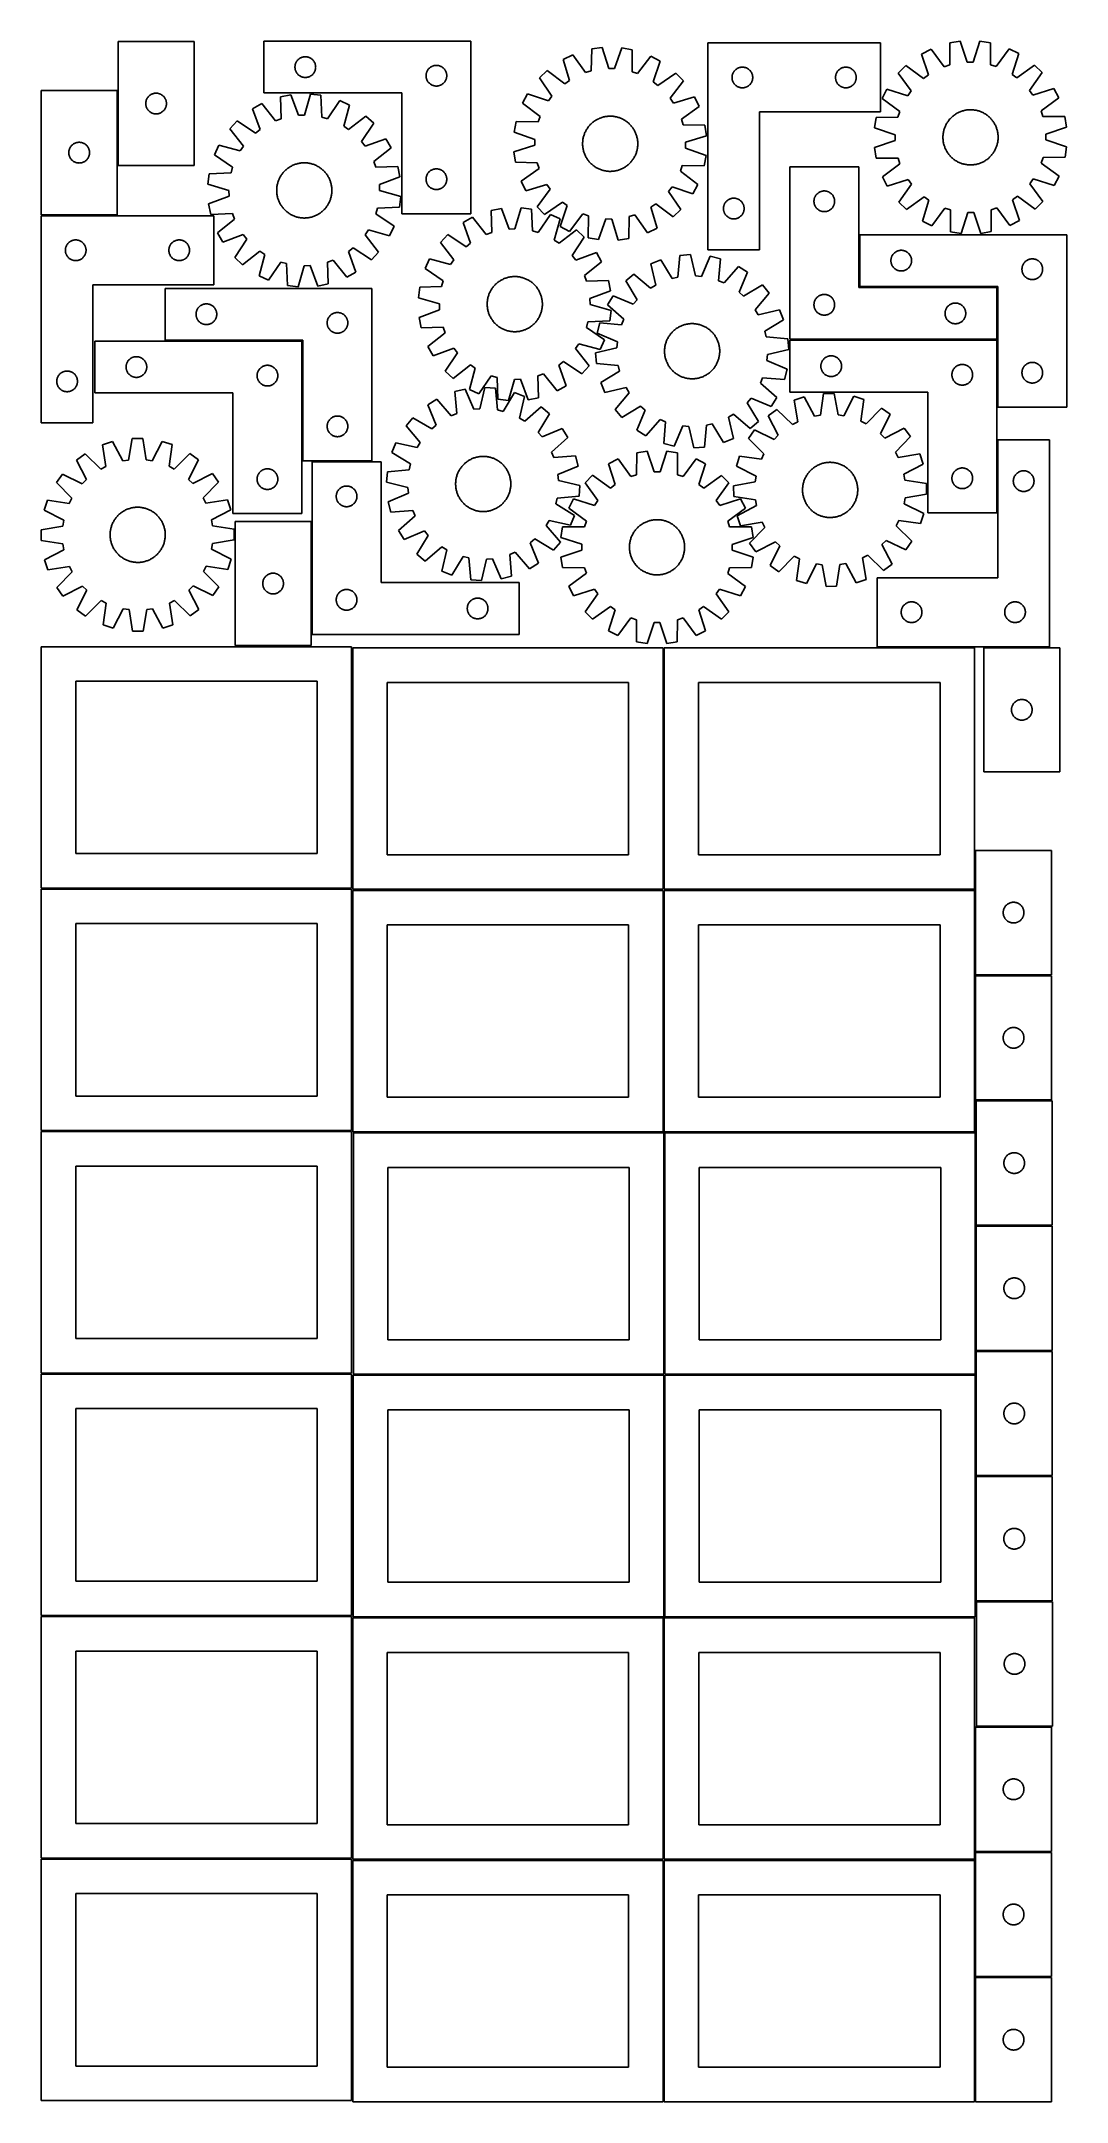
# Model space of a CAD drawing. Header units: millimetres. Extents: x 7 to 1493, y 7 to 2993.
import ezdxf

# ---------------------------------------------------------------- set-up
doc = ezdxf.new("R2010")
doc.units = ezdxf.units.MM
doc.layers.add('COMMON', color=5, linetype='CONTINUOUS', true_color=0x0000ff)
doc.layers.add('CUT', color=7, linetype='CONTINUOUS', true_color=0x000000)

msp = doc.modelspace()

# ---------------------------------------------------------------- linework, layer by layer
at = {"layer": 'COMMON'}
for p, q in [((117.292687, 2813.121852), (117.292687, 2921.930202)), ((6.542686, 2741.180201), (116.542686, 2741.180201)), ((1192.457752, 2637.925812), (1192.457752, 2712.925812)), ((1391.707751, 2637.175812), (1193.207752, 2637.175812)), ((1392.457752, 2561.425811), (1392.457752, 2636.425811)), ((384.467615, 2559.459021), (185.967616, 2559.459021)), ((385.217616, 2385.209021), (385.217616, 2558.70902)), ((1091.707751, 2560.67581), (1391.707751, 2560.67581)), ((1392.457751, 2559.92581), (1392.457751, 2462.925812)), ((1392.457751, 2415.813778), (1392.457751, 2309.92581)), ((399.174653, 2384.45902), (485.967616, 2384.45902)), ((398.424653, 2133.70902), (398.424653, 2297.320068)), ((287.674652, 2116.570067), (397.674652, 2116.570067)), ((457.299607, 2114.099136), (457.299607, 1765.820067)), ((908.799608, 2114.099136), (908.799608, 1764.099136)), ((1468.207752, 2115.063778), (1372.998086, 2115.063778)), ((1360.299609, 1820.343538), (1360.299609, 1764.099136)), ((6.549607, 1765.070066), (456.549607, 1765.070066)), ((457.299607, 1762.599135), (457.299607, 1414.320066)), ((458.049608, 1763.349135), (908.049608, 1763.349135)), ((908.799608, 1762.599135), (908.799608, 1412.599135)), ((909.549609, 1763.349135), (1359.549609, 1763.349135)), ((1360.299609, 1762.599135), (1360.299609, 1640.343538)), ((1360.299609, 1638.843537), (1360.299609, 1458.843537)), ((1361.04961, 1639.593537), (1471.04961, 1639.593537)), ((456.549607, 1413.570066), (6.549607, 1413.570066)), ((459.00087, 1411.849134), (908.049608, 1411.849134)), ((909.75087, 1411.099134), (909.75087, 1061.099134)), ((910.500871, 1411.849134), (1359.549609, 1411.849134)), ((1361.250871, 1411.099134), (1361.250871, 1277.298367)), ((1361.250871, 1275.798366), (1361.250871, 1095.798366)), ((1362.000872, 1276.548366), (1472.000872, 1276.548366)), ((1361.250871, 1094.298365), (1361.250871, 1061.099134)), ((1472.000872, 1095.048366), (1362.000872, 1095.048366)), ((6.549607, 1062.070064), (456.549607, 1062.070064)), ((908.928392, 1060.349134), (459.00087, 1060.349134)), ((909.678392, 1059.599133), (909.678392, 709.599133)), ((1360.428393, 1060.349134), (910.500871, 1060.349134)), ((1361.178393, 912.754787), (1361.178393, 732.754787)), ((1362.435211, 732.004786), (1471.928394, 732.004786)), ((6.549607, 710.570063), (456.549607, 710.570063)), ((908.824235, 708.049512), (908.824235, 358.049512)), ((1360.324236, 549.561397), (1360.324236, 369.561397)), ((6.549607, 359.070062), (456.515205, 359.070062)), ((1360.324236, 368.061396), (1360.324236, 358.049512)), ((1361.074237, 368.811396), (1471.074237, 368.811396)), ((458.074235, 357.299511), (908.049608, 357.299511)), ((908.799608, 356.549511), (908.799608, 6.549511)), ((909.574236, 357.299511), (1359.549609, 357.299511)), ((1360.299609, 186.549511), (1360.299609, 6.549511))]:
    msp.add_line(p, q, dxfattribs=at)
at = {"layer": 'CUT'}
for p, q in [((118.042687, 2993.121852), (118.042687, 2813.121852)), ((228.042687, 2993.121852), (118.042687, 2993.121852)), ((228.042687, 2813.121852), (228.042687, 2993.121852)), ((629.380702, 2993.465856), (329.380702, 2993.465856)), ((329.380702, 2993.465856), (329.380702, 2918.465856)), ((629.380702, 2743.465856), (629.380702, 2993.465856)), ((972.974508, 2990.919701), (972.974508, 2690.919701)), ((1222.974508, 2990.919701), (972.974508, 2990.919701)), ((1222.974508, 2890.919701), (1222.974508, 2990.919701)), ((1323.611943, 2990.89232), (1323.570382, 2959.127984)), ((1338.798301, 2993.363167), (1323.611943, 2990.89232)), ((1348.907381, 2963.250358), (1338.798301, 2993.363167)), ((1367.336896, 2993.483281), (1357.481649, 2963.286446)), ((1382.543514, 2991.140354), (1367.336896, 2993.483281)), ((1382.852451, 2959.377493), (1382.543514, 2991.140354)), ((374.400591, 2956.738037), (374.460204, 2957.508171)), ((374.460204, 2957.508171), (374.559384, 2958.274215)), ((374.559384, 2958.274215), (374.697867, 2959.034137)), ((374.697867, 2959.034137), (374.875286, 2959.785923)), ((374.875286, 2959.785923), (375.091172, 2960.527578)), ((375.091172, 2960.527578), (375.34495, 2961.257137)), ((375.34495, 2961.257137), (375.635949, 2961.972664)), ((375.635949, 2961.972664), (375.963396, 2962.672263)), ((375.963396, 2962.672263), (376.326424, 2963.354077)), ((376.326424, 2963.354077), (376.724069, 2964.016299)), ((376.724069, 2964.016299), (377.155277, 2964.657172)), ((377.155277, 2964.657172), (377.618905, 2965.274998)), ((377.618905, 2965.274998), (378.113723, 2965.868138)), ((378.113723, 2965.868138), (378.63842, 2966.435018)), ((378.63842, 2966.435018), (379.191602, 2966.974136)), ((379.191602, 2966.974136), (379.771805, 2967.484063)), ((379.771805, 2967.484063), (380.377488, 2967.963445)), ((380.377488, 2967.963445), (381.007047, 2968.411011)), ((381.007047, 2968.411011), (381.65881, 2968.825575)), ((381.65881, 2968.825575), (382.331051, 2969.206038)), ((382.331051, 2969.206038), (383.021986, 2969.55139)), ((383.021986, 2969.55139), (383.729784, 2969.860715)), ((383.729784, 2969.860715), (384.452567, 2970.133194)), ((384.452567, 2970.133194), (385.188418, 2970.368104)), ((385.188418, 2970.368104), (385.935386, 2970.564821)), ((385.935386, 2970.564821), (386.691491, 2970.722825)), ((386.691491, 2970.722825), (387.454727, 2970.841696)), ((387.454727, 2970.841696), (388.22307, 2970.921119)), ((388.22307, 2970.921119), (388.994484, 2970.960883)), ((388.994484, 2970.960883), (389.766921, 2970.960883)), ((389.766921, 2970.960883), (390.538334, 2970.921119)), ((390.538334, 2970.921119), (391.306678, 2970.841696)), ((391.306678, 2970.841696), (392.069914, 2970.722825)), ((392.069914, 2970.722825), (392.826018, 2970.564821)), ((392.826018, 2970.564821), (393.572987, 2970.368104)), ((393.572987, 2970.368104), (394.308838, 2970.133194)), ((394.308838, 2970.133194), (395.031621, 2969.860715)), ((395.031621, 2969.860715), (395.739418, 2969.55139)), ((395.739418, 2969.55139), (396.430353, 2969.206038)), ((396.430353, 2969.206038), (397.102594, 2968.825575)), ((397.102594, 2968.825575), (397.754358, 2968.411011)), ((397.754358, 2968.411011), (398.383917, 2967.963445)), ((398.383917, 2967.963445), (398.9896, 2967.484063)), ((398.9896, 2967.484063), (399.569802, 2966.974136)), ((399.569802, 2966.974136), (400.122985, 2966.435018)), ((400.122985, 2966.435018), (400.647681, 2965.868138)), ((400.647681, 2965.868138), (401.142499, 2965.274998)), ((401.142499, 2965.274998), (401.606127, 2964.657172)), ((401.606127, 2964.657172), (402.037336, 2964.016299)), ((402.037336, 2964.016299), (402.434981, 2963.354077)), ((402.434981, 2963.354077), (402.798009, 2962.672263)), ((402.798009, 2962.672263), (403.125456, 2961.972664)), ((403.125456, 2961.972664), (403.416455, 2961.257137)), ((403.416455, 2961.257137), (403.670233, 2960.527578)), ((403.670233, 2960.527578), (403.886118, 2959.785923)), ((403.886118, 2959.785923), (404.063538, 2959.034137)), ((404.063538, 2959.034137), (404.202021, 2958.274215)), ((404.202021, 2958.274215), (404.3012, 2957.508171)), ((404.3012, 2957.508171), (404.360814, 2956.738037)), ((573.021986, 2957.05139), (573.729784, 2957.360715)), ((573.729784, 2957.360715), (574.452567, 2957.633194)), ((574.452567, 2957.633194), (575.188418, 2957.868104)), ((575.188418, 2957.868104), (575.935386, 2958.064821)), ((575.935386, 2958.064821), (576.691491, 2958.222825)), ((576.691491, 2958.222825), (577.454727, 2958.341696)), ((577.454727, 2958.341696), (578.22307, 2958.421119)), ((578.22307, 2958.421119), (578.994484, 2958.460883)), ((578.994484, 2958.460883), (579.766921, 2958.460883)), ((579.766921, 2958.460883), (580.538334, 2958.421119)), ((580.538334, 2958.421119), (581.306678, 2958.341696)), ((581.306678, 2958.341696), (582.069914, 2958.222825)), ((582.069914, 2958.222825), (582.826018, 2958.064821)), ((582.826018, 2958.064821), (583.572987, 2957.868104)), ((583.572987, 2957.868104), (584.308838, 2957.633194)), ((584.308838, 2957.633194), (585.031621, 2957.360715)), ((585.031621, 2957.360715), (585.739418, 2957.05139)), ((777.158374, 2973.91797), (763.318684, 2967.195357)), ((763.318684, 2967.195357), (772.38914, 2936.753584)), ((795.479351, 2947.969627), (777.158374, 2973.91797)), ((804.463556, 2982.218141), (803.683047, 2950.463369)), ((819.703285, 2984.335027), (804.463556, 2982.218141)), ((829.109091, 2953.995192), (819.703285, 2984.335027)), ((848.236951, 2983.791193), (837.681878, 2953.8318)), ((863.384948, 2981.095136), (848.236951, 2983.791193)), ((862.954877, 2949.333684), (863.384948, 2981.095136)), ((890.354022, 2971.760531), (871.057591, 2946.529152)), ((903.927496, 2964.51544), (890.354022, 2971.760531)), ((893.703646, 2934.441404), (903.927496, 2964.51544)), ((1259.810086, 2958.044676), (1248.976392, 2947.119402)), ((1285.688369, 2939.624871), (1259.810086, 2958.044676)), ((1296.507244, 2981.959174), (1282.827693, 2974.916416)), ((1282.827693, 2974.916416), (1292.603885, 2944.693894)), ((1315.42692, 2956.444068), (1296.507244, 2981.959174)), ((1323.570382, 2959.127984), (1315.42692, 2956.444068)), ((1357.481649, 2963.286446), (1348.907381, 2963.250358)), ((1391.018216, 2956.76222), (1382.852451, 2959.377493)), ((1409.722448, 2982.435678), (1391.018216, 2956.76222)), ((1423.460797, 2975.508318), (1409.722448, 2982.435678)), ((1413.939349, 2945.204576), (1423.460797, 2975.508318)), ((1446.619606, 2958.830928), (1420.89729, 2940.193943)), ((1457.54488, 2947.997233), (1446.619606, 2958.830928)), ((374.380702, 2955.965856), (374.400591, 2956.738037)), ((374.400591, 2955.193675), (374.380702, 2955.965856)), ((374.460204, 2954.423541), (374.400591, 2955.193675)), ((374.559384, 2953.657497), (374.460204, 2954.423541)), ((374.697867, 2952.897575), (374.559384, 2953.657497)), ((374.875286, 2952.145789), (374.697867, 2952.897575)), ((375.091172, 2951.404133), (374.875286, 2952.145789)), ((375.34495, 2950.674575), (375.091172, 2951.404133)), ((375.635949, 2949.959047), (375.34495, 2950.674575)), ((375.963396, 2949.259449), (375.635949, 2949.959047)), ((376.326424, 2948.577635), (375.963396, 2949.259449)), ((376.724069, 2947.915413), (376.326424, 2948.577635)), ((377.155277, 2947.274539), (376.724069, 2947.915413)), ((377.618905, 2946.656714), (377.155277, 2947.274539)), ((378.113723, 2946.063574), (377.618905, 2946.656714)), ((378.63842, 2945.496694), (378.113723, 2946.063574)), ((379.191602, 2944.957575), (378.63842, 2945.496694)), ((379.771805, 2944.447649), (379.191602, 2944.957575)), ((380.377488, 2943.968267), (379.771805, 2944.447649)), ((381.007047, 2943.520701), (380.377488, 2943.968267)), ((381.65881, 2943.106136), (381.007047, 2943.520701)), ((382.331051, 2942.725674), (381.65881, 2943.106136)), ((383.021986, 2942.380322), (382.331051, 2942.725674)), ((383.729784, 2942.070996), (383.021986, 2942.380322)), ((384.452567, 2941.798517), (383.729784, 2942.070996)), ((385.188418, 2941.563608), (384.452567, 2941.798517)), ((385.935386, 2941.36689), (385.188418, 2941.563608)), ((386.691491, 2941.208887), (385.935386, 2941.36689)), ((387.454727, 2941.090016), (386.691491, 2941.208887)), ((388.22307, 2941.010593), (387.454727, 2941.090016)), ((388.994484, 2940.970829), (388.22307, 2941.010593)), ((389.766921, 2940.970829), (388.994484, 2940.970829)), ((390.538334, 2941.010593), (389.766921, 2940.970829)), ((391.306678, 2941.090016), (390.538334, 2941.010593)), ((392.069914, 2941.208887), (391.306678, 2941.090016)), ((392.826018, 2941.36689), (392.069914, 2941.208887)), ((393.572987, 2941.563608), (392.826018, 2941.36689)), ((394.308838, 2941.798517), (393.572987, 2941.563608)), ((395.031621, 2942.070996), (394.308838, 2941.798517)), ((395.739418, 2942.380322), (395.031621, 2942.070996)), ((396.430353, 2942.725674), (395.739418, 2942.380322)), ((397.102594, 2943.106136), (396.430353, 2942.725674)), ((397.754358, 2943.520701), (397.102594, 2943.106136)), ((398.383917, 2943.968267), (397.754358, 2943.520701)), ((398.9896, 2944.447649), (398.383917, 2943.968267)), ((399.569802, 2944.957575), (398.9896, 2944.447649)), ((400.122985, 2945.496694), (399.569802, 2944.957575)), ((400.647681, 2946.063574), (400.122985, 2945.496694)), ((401.142499, 2946.656714), (400.647681, 2946.063574)), ((401.606127, 2947.274539), (401.142499, 2946.656714)), ((402.037336, 2947.915413), (401.606127, 2947.274539)), ((402.434981, 2948.577635), (402.037336, 2947.915413)), ((402.798009, 2949.259449), (402.434981, 2948.577635)), ((403.125456, 2949.959047), (402.798009, 2949.259449)), ((403.416455, 2950.674575), (403.125456, 2949.959047)), ((403.670233, 2951.404133), (403.416455, 2950.674575)), ((403.886118, 2952.145789), (403.670233, 2951.404133)), ((404.063538, 2952.897575), (403.886118, 2952.145789)), ((404.202021, 2953.657497), (404.063538, 2952.897575)), ((404.3012, 2954.423541), (404.202021, 2953.657497)), ((404.360814, 2955.193675), (404.3012, 2954.423541)), ((404.360814, 2956.738037), (404.380702, 2955.965856)), ((404.380702, 2955.965856), (404.360814, 2955.193675)), ((564.380702, 2943.465856), (564.400591, 2944.238037)), ((564.400591, 2942.693675), (564.380702, 2943.465856)), ((564.400591, 2944.238037), (564.460204, 2945.008171)), ((564.460204, 2941.923541), (564.400591, 2942.693675)), ((564.460204, 2945.008171), (564.559384, 2945.774215)), ((564.559384, 2941.157497), (564.460204, 2941.923541)), ((564.559384, 2945.774215), (564.697867, 2946.534137)), ((564.697867, 2940.397575), (564.559384, 2941.157497)), ((564.697867, 2946.534137), (564.875286, 2947.285923)), ((564.875286, 2939.645789), (564.697867, 2940.397575)), ((564.875286, 2947.285923), (565.091172, 2948.027578)), ((565.091172, 2938.904133), (564.875286, 2939.645789)), ((565.091172, 2948.027578), (565.34495, 2948.757137)), ((565.34495, 2938.174575), (565.091172, 2938.904133)), ((565.34495, 2948.757137), (565.635949, 2949.472664)), ((565.635949, 2937.459047), (565.34495, 2938.174575)), ((565.635949, 2949.472664), (565.963396, 2950.172263)), ((565.963396, 2936.759449), (565.635949, 2937.459047)), ((565.963396, 2950.172263), (566.326424, 2950.854077)), ((566.326424, 2936.077635), (565.963396, 2936.759449)), ((566.326424, 2950.854077), (566.724069, 2951.516299)), ((566.724069, 2935.415413), (566.326424, 2936.077635)), ((566.724069, 2951.516299), (567.155277, 2952.157172)), ((567.155277, 2934.774539), (566.724069, 2935.415413)), ((567.155277, 2952.157172), (567.618905, 2952.774998)), ((567.618905, 2934.156714), (567.155277, 2934.774539)), ((567.618905, 2952.774998), (568.113723, 2953.368138)), ((568.113723, 2933.563574), (567.618905, 2934.156714)), ((568.113723, 2953.368138), (568.63842, 2953.935018)), ((568.63842, 2932.996694), (568.113723, 2933.563574)), ((568.63842, 2953.935018), (569.191602, 2954.474136)), ((569.191602, 2932.457575), (568.63842, 2932.996694)), ((569.191602, 2954.474136), (569.771805, 2954.984063)), ((569.771805, 2931.947649), (569.191602, 2932.457575)), ((569.771805, 2954.984063), (570.377488, 2955.463445)), ((570.377488, 2931.468267), (569.771805, 2931.947649)), ((570.377488, 2955.463445), (571.007047, 2955.911011)), ((571.007047, 2931.020701), (570.377488, 2931.468267)), ((571.007047, 2955.911011), (571.65881, 2956.325575)), ((571.65881, 2930.606136), (571.007047, 2931.020701)), ((571.65881, 2956.325575), (572.331051, 2956.706038)), ((572.331051, 2930.225674), (571.65881, 2930.606136)), ((572.331051, 2956.706038), (573.021986, 2957.05139)), ((573.021986, 2929.880322), (572.331051, 2930.225674)), ((573.729784, 2929.570996), (573.021986, 2929.880322)), ((574.452567, 2929.298517), (573.729784, 2929.570996)), ((575.188418, 2929.063608), (574.452567, 2929.298517)), ((575.935386, 2928.86689), (575.188418, 2929.063608)), ((576.691491, 2928.708887), (575.935386, 2928.86689)), ((577.454727, 2928.590016), (576.691491, 2928.708887)), ((578.22307, 2928.510593), (577.454727, 2928.590016)), ((578.994484, 2928.470829), (578.22307, 2928.510593)), ((579.766921, 2928.470829), (578.994484, 2928.470829)), ((580.538334, 2928.510593), (579.766921, 2928.470829)), ((581.306678, 2928.590016), (580.538334, 2928.510593)), ((582.069914, 2928.708887), (581.306678, 2928.590016)), ((582.826018, 2928.86689), (582.069914, 2928.708887)), ((583.572987, 2929.063608), (582.826018, 2928.86689)), ((584.308838, 2929.298517), (583.572987, 2929.063608)), ((585.031621, 2929.570996), (584.308838, 2929.298517)), ((585.739418, 2929.880322), (585.031621, 2929.570996)), ((585.739418, 2957.05139), (586.430353, 2956.706038)), ((586.430353, 2930.225674), (585.739418, 2929.880322)), ((586.430353, 2956.706038), (587.102594, 2956.325575)), ((587.102594, 2930.606136), (586.430353, 2930.225674)), ((587.102594, 2956.325575), (587.754358, 2955.911011)), ((587.754358, 2931.020701), (587.102594, 2930.606136)), ((587.754358, 2955.911011), (588.383917, 2955.463445)), ((588.383917, 2931.468267), (587.754358, 2931.020701)), ((588.383917, 2955.463445), (588.9896, 2954.984063)), ((588.9896, 2931.947649), (588.383917, 2931.468267)), ((588.9896, 2954.984063), (589.569802, 2954.474136)), ((589.569802, 2932.457575), (588.9896, 2931.947649)), ((589.569802, 2954.474136), (590.122985, 2953.935018)), ((590.122985, 2932.996694), (589.569802, 2932.457575)), ((590.122985, 2953.935018), (590.647681, 2953.368138)), ((590.647681, 2933.563574), (590.122985, 2932.996694)), ((590.647681, 2953.368138), (591.142499, 2952.774998)), ((591.142499, 2934.156714), (590.647681, 2933.563574)), ((591.142499, 2952.774998), (591.606127, 2952.157172)), ((591.606127, 2934.774539), (591.142499, 2934.156714)), ((591.606127, 2952.157172), (592.037336, 2951.516299)), ((592.037336, 2935.415413), (591.606127, 2934.774539)), ((592.037336, 2951.516299), (592.434981, 2950.854077)), ((592.434981, 2936.077635), (592.037336, 2935.415413)), ((592.434981, 2950.854077), (592.798009, 2950.172263)), ((592.798009, 2936.759449), (592.434981, 2936.077635)), ((592.798009, 2950.172263), (593.125456, 2949.472664)), ((593.125456, 2937.459047), (592.798009, 2936.759449)), ((593.125456, 2949.472664), (593.416455, 2948.757137)), ((593.416455, 2938.174575), (593.125456, 2937.459047)), ((593.416455, 2948.757137), (593.670233, 2948.027578)), ((593.670233, 2938.904133), (593.416455, 2938.174575)), ((593.670233, 2948.027578), (593.886118, 2947.285923)), ((593.886118, 2939.645789), (593.670233, 2938.904133)), ((593.886118, 2947.285923), (594.063538, 2946.534137)), ((594.063538, 2940.397575), (593.886118, 2939.645789)), ((594.063538, 2946.534137), (594.202021, 2945.774215)), ((594.202021, 2941.157497), (594.063538, 2940.397575)), ((594.202021, 2945.774215), (594.3012, 2945.008171)), ((594.3012, 2941.923541), (594.202021, 2941.157497)), ((594.3012, 2945.008171), (594.360814, 2944.238037)), ((594.360814, 2942.693675), (594.3012, 2941.923541)), ((594.360814, 2944.238037), (594.380702, 2943.465856)), ((594.380702, 2943.465856), (594.360814, 2942.693675)), ((739.914806, 2950.86366), (728.82988, 2940.193376)), ((728.82988, 2940.193376), (746.863422, 2914.044454)), ((765.35757, 2931.846813), (739.914806, 2950.86366)), ((772.38914, 2936.753584), (765.35757, 2931.846813)), ((803.683047, 2950.463369), (795.479351, 2947.969627)), ((837.681878, 2953.8318), (829.109091, 2953.995192)), ((871.057591, 2946.529152), (862.954877, 2949.333684)), ((900.543137, 2929.270259), (893.703646, 2934.441404)), ((926.692059, 2947.303801), (900.543137, 2929.270259)), ((918.345496, 2910.776111), (937.362344, 2936.218875)), ((937.362344, 2936.218875), (926.692059, 2947.303801)), ((1007.979481, 2941.305919), (1008.019245, 2942.077333)), ((1007.979481, 2940.533482), (1007.979481, 2941.305919)), ((1008.019245, 2939.762069), (1007.979481, 2940.533482)), ((1008.019245, 2942.077333), (1008.098668, 2942.845676)), ((1008.098668, 2938.993725), (1008.019245, 2939.762069)), ((1008.098668, 2942.845676), (1008.217539, 2943.608912)), ((1008.217539, 2938.230489), (1008.098668, 2938.993725)), ((1008.217539, 2943.608912), (1008.375543, 2944.365017)), ((1008.375543, 2937.474384), (1008.217539, 2938.230489)), ((1008.375543, 2944.365017), (1008.57226, 2945.111985)), ((1008.57226, 2936.727416), (1008.375543, 2937.474384)), ((1008.57226, 2945.111985), (1008.80717, 2945.847836)), ((1008.80717, 2935.991565), (1008.57226, 2936.727416)), ((1008.80717, 2945.847836), (1009.079649, 2946.570619)), ((1009.079649, 2935.268782), (1008.80717, 2935.991565)), ((1009.079649, 2946.570619), (1009.388974, 2947.278416)), ((1009.388974, 2934.560985), (1009.079649, 2935.268782)), ((1009.388974, 2947.278416), (1009.734326, 2947.969352)), ((1009.734326, 2933.870049), (1009.388974, 2934.560985)), ((1009.734326, 2947.969352), (1010.114789, 2948.641593)), ((1010.114789, 2933.197809), (1009.734326, 2933.870049)), ((1010.114789, 2948.641593), (1010.529353, 2949.293356)), ((1010.529353, 2932.546045), (1010.114789, 2933.197809)), ((1010.529353, 2949.293356), (1010.976919, 2949.922915)), ((1010.976919, 2931.916486), (1010.529353, 2932.546045)), ((1010.976919, 2949.922915), (1011.456301, 2950.528598)), ((1011.456301, 2931.310803), (1010.976919, 2931.916486)), ((1011.456301, 2950.528598), (1011.966228, 2951.108801)), ((1011.966228, 2930.730601), (1011.456301, 2931.310803)), ((1011.966228, 2951.108801), (1012.505346, 2951.661983)), ((1012.505346, 2930.177418), (1011.966228, 2930.730601)), ((1012.505346, 2951.661983), (1013.072226, 2952.18668)), ((1013.072226, 2929.652722), (1012.505346, 2930.177418)), ((1013.072226, 2952.18668), (1013.665366, 2952.681498)), ((1013.665366, 2929.157904), (1013.072226, 2929.652722)), ((1013.665366, 2952.681498), (1014.283192, 2953.145126)), ((1014.283192, 2928.694276), (1013.665366, 2929.157904)), ((1014.283192, 2953.145126), (1014.924065, 2953.576334)), ((1014.924065, 2928.263067), (1014.283192, 2928.694276)), ((1014.924065, 2953.576334), (1015.586287, 2953.973979)), ((1015.586287, 2927.865422), (1014.924065, 2928.263067)), ((1015.586287, 2953.973979), (1016.268101, 2954.337007)), ((1016.268101, 2927.502394), (1015.586287, 2927.865422)), ((1016.268101, 2954.337007), (1016.9677, 2954.664454)), ((1016.9677, 2927.174947), (1016.268101, 2927.502394)), ((1016.9677, 2954.664454), (1017.683227, 2954.955453)), ((1017.683227, 2954.955453), (1018.412786, 2955.209231)), ((1018.412786, 2955.209231), (1019.154441, 2955.425116)), ((1019.154441, 2955.425116), (1019.906227, 2955.602536)), ((1019.906227, 2955.602536), (1020.666149, 2955.741019)), ((1020.666149, 2955.741019), (1021.432193, 2955.840199)), ((1021.432193, 2955.840199), (1022.202327, 2955.899812)), ((1022.202327, 2955.899812), (1022.974508, 2955.919701)), ((1022.974508, 2955.919701), (1023.746689, 2955.899812)), ((1023.746689, 2955.899812), (1024.516823, 2955.840199)), ((1024.516823, 2955.840199), (1025.282867, 2955.741019)), ((1025.282867, 2955.741019), (1026.042789, 2955.602536)), ((1026.042789, 2955.602536), (1026.794575, 2955.425116)), ((1026.794575, 2955.425116), (1027.536231, 2955.209231)), ((1027.536231, 2955.209231), (1028.265789, 2954.955453)), ((1028.265789, 2954.955453), (1028.981317, 2954.664454)), ((1028.981317, 2954.664454), (1029.680915, 2954.337007)), ((1029.680915, 2927.502394), (1028.981317, 2927.174947)), ((1029.680915, 2954.337007), (1030.362729, 2953.973979)), ((1030.362729, 2927.865422), (1029.680915, 2927.502394)), ((1030.362729, 2953.973979), (1031.024951, 2953.576334)), ((1031.024951, 2928.263067), (1030.362729, 2927.865422)), ((1031.024951, 2953.576334), (1031.665825, 2953.145126)), ((1031.665825, 2928.694276), (1031.024951, 2928.263067)), ((1031.665825, 2953.145126), (1032.28365, 2952.681498)), ((1032.28365, 2929.157904), (1031.665825, 2928.694276)), ((1032.28365, 2952.681498), (1032.87679, 2952.18668)), ((1032.87679, 2929.652722), (1032.28365, 2929.157904)), ((1032.87679, 2952.18668), (1033.44367, 2951.661983)), ((1033.44367, 2930.177418), (1032.87679, 2929.652722)), ((1033.44367, 2951.661983), (1033.982789, 2951.108801)), ((1033.982789, 2930.730601), (1033.44367, 2930.177418)), ((1033.982789, 2951.108801), (1034.492715, 2950.528598)), ((1034.492715, 2931.310803), (1033.982789, 2930.730601)), ((1034.492715, 2950.528598), (1034.972097, 2949.922915)), ((1034.972097, 2931.916486), (1034.492715, 2931.310803)), ((1034.972097, 2949.922915), (1035.419663, 2949.293356)), ((1035.419663, 2932.546045), (1034.972097, 2931.916486)), ((1035.419663, 2949.293356), (1035.834228, 2948.641593)), ((1035.834228, 2933.197809), (1035.419663, 2932.546045)), ((1035.834228, 2948.641593), (1036.21469, 2947.969352)), ((1036.21469, 2933.870049), (1035.834228, 2933.197809)), ((1036.21469, 2947.969352), (1036.560042, 2947.278416)), ((1036.560042, 2934.560985), (1036.21469, 2933.870049)), ((1036.560042, 2947.278416), (1036.869368, 2946.570619)), ((1036.869368, 2935.268782), (1036.560042, 2934.560985)), ((1036.869368, 2946.570619), (1037.141847, 2945.847836)), ((1037.141847, 2935.991565), (1036.869368, 2935.268782)), ((1037.141847, 2945.847836), (1037.376756, 2945.111985)), ((1037.376756, 2936.727416), (1037.141847, 2935.991565)), ((1037.376756, 2945.111985), (1037.573474, 2944.365017)), ((1037.573474, 2937.474384), (1037.376756, 2936.727416)), ((1037.573474, 2944.365017), (1037.731477, 2943.608912)), ((1037.731477, 2938.230489), (1037.573474, 2937.474384)), ((1037.731477, 2943.608912), (1037.850348, 2942.845676)), ((1037.850348, 2938.993725), (1037.731477, 2938.230489)), ((1037.850348, 2942.845676), (1037.929771, 2942.077333)), ((1037.929771, 2939.762069), (1037.850348, 2938.993725)), ((1037.929771, 2942.077333), (1037.969535, 2941.305919)), ((1037.969535, 2940.533482), (1037.929771, 2939.762069)), ((1037.969535, 2941.305919), (1037.969535, 2940.533482)), ((1157.979481, 2941.305919), (1158.019245, 2942.077333)), ((1157.979481, 2940.533482), (1157.979481, 2941.305919)), ((1158.019245, 2939.762069), (1157.979481, 2940.533482)), ((1158.019245, 2942.077333), (1158.098668, 2942.845676)), ((1158.098668, 2938.993725), (1158.019245, 2939.762069)), ((1158.098668, 2942.845676), (1158.217539, 2943.608912)), ((1158.217539, 2938.230489), (1158.098668, 2938.993725)), ((1158.217539, 2943.608912), (1158.375543, 2944.365017)), ((1158.375543, 2937.474384), (1158.217539, 2938.230489)), ((1158.375543, 2944.365017), (1158.57226, 2945.111985)), ((1158.57226, 2936.727416), (1158.375543, 2937.474384)), ((1158.57226, 2945.111985), (1158.80717, 2945.847836)), ((1158.80717, 2935.991565), (1158.57226, 2936.727416)), ((1158.80717, 2945.847836), (1159.079649, 2946.570619)), ((1159.079649, 2935.268782), (1158.80717, 2935.991565)), ((1159.079649, 2946.570619), (1159.388974, 2947.278416)), ((1159.388974, 2934.560985), (1159.079649, 2935.268782)), ((1159.388974, 2947.278416), (1159.734326, 2947.969352)), ((1159.734326, 2933.870049), (1159.388974, 2934.560985)), ((1159.734326, 2947.969352), (1160.114789, 2948.641593)), ((1160.114789, 2933.197809), (1159.734326, 2933.870049)), ((1160.114789, 2948.641593), (1160.529353, 2949.293356)), ((1160.529353, 2932.546045), (1160.114789, 2933.197809)), ((1160.529353, 2949.293356), (1160.976919, 2949.922915)), ((1160.976919, 2931.916486), (1160.529353, 2932.546045)), ((1160.976919, 2949.922915), (1161.456301, 2950.528598)), ((1161.456301, 2931.310803), (1160.976919, 2931.916486)), ((1161.456301, 2950.528598), (1161.966228, 2951.108801)), ((1161.966228, 2930.730601), (1161.456301, 2931.310803)), ((1161.966228, 2951.108801), (1162.505346, 2951.661983)), ((1162.505346, 2930.177418), (1161.966228, 2930.730601)), ((1162.505346, 2951.661983), (1163.072226, 2952.18668)), ((1163.072226, 2929.652722), (1162.505346, 2930.177418)), ((1163.072226, 2952.18668), (1163.665366, 2952.681498)), ((1163.665366, 2929.157904), (1163.072226, 2929.652722)), ((1163.665366, 2952.681498), (1164.283192, 2953.145126)), ((1164.283192, 2928.694276), (1163.665366, 2929.157904)), ((1164.283192, 2953.145126), (1164.924065, 2953.576334)), ((1164.924065, 2928.263067), (1164.283192, 2928.694276)), ((1164.924065, 2953.576334), (1165.586287, 2953.973979)), ((1165.586287, 2927.865422), (1164.924065, 2928.263067)), ((1165.586287, 2953.973979), (1166.268101, 2954.337007)), ((1166.268101, 2927.502394), (1165.586287, 2927.865422)), ((1166.268101, 2954.337007), (1166.9677, 2954.664454)), ((1166.9677, 2927.174947), (1166.268101, 2927.502394)), ((1166.9677, 2954.664454), (1167.683227, 2954.955453)), ((1167.683227, 2954.955453), (1168.412786, 2955.209231)), ((1168.412786, 2955.209231), (1169.154441, 2955.425116)), ((1169.154441, 2955.425116), (1169.906227, 2955.602536)), ((1169.906227, 2955.602536), (1170.666149, 2955.741019)), ((1170.666149, 2955.741019), (1171.432193, 2955.840199)), ((1171.432193, 2955.840199), (1172.202327, 2955.899812)), ((1172.202327, 2955.899812), (1172.974508, 2955.919701)), ((1172.974508, 2955.919701), (1173.746689, 2955.899812)), ((1173.746689, 2955.899812), (1174.516823, 2955.840199)), ((1174.516823, 2955.840199), (1175.282867, 2955.741019)), ((1175.282867, 2955.741019), (1176.042789, 2955.602536)), ((1176.042789, 2955.602536), (1176.794575, 2955.425116)), ((1176.794575, 2955.425116), (1177.536231, 2955.209231)), ((1177.536231, 2955.209231), (1178.265789, 2954.955453)), ((1178.265789, 2954.955453), (1178.981317, 2954.664454)), ((1178.981317, 2954.664454), (1179.680915, 2954.337007)), ((1179.680915, 2927.502394), (1178.981317, 2927.174947)), ((1179.680915, 2954.337007), (1180.362729, 2953.973979)), ((1180.362729, 2927.865422), (1179.680915, 2927.502394)), ((1180.362729, 2953.973979), (1181.024951, 2953.576334)), ((1181.024951, 2928.263067), (1180.362729, 2927.865422)), ((1181.024951, 2953.576334), (1181.665825, 2953.145126)), ((1181.665825, 2928.694276), (1181.024951, 2928.263067)), ((1181.665825, 2953.145126), (1182.28365, 2952.681498)), ((1182.28365, 2929.157904), (1181.665825, 2928.694276)), ((1182.28365, 2952.681498), (1182.87679, 2952.18668)), ((1182.87679, 2929.652722), (1182.28365, 2929.157904)), ((1182.87679, 2952.18668), (1183.44367, 2951.661983)), ((1183.44367, 2930.177418), (1182.87679, 2929.652722)), ((1183.44367, 2951.661983), (1183.982789, 2951.108801)), ((1183.982789, 2930.730601), (1183.44367, 2930.177418)), ((1183.982789, 2951.108801), (1184.492715, 2950.528598)), ((1184.492715, 2931.310803), (1183.982789, 2930.730601)), ((1184.492715, 2950.528598), (1184.972097, 2949.922915)), ((1184.972097, 2931.916486), (1184.492715, 2931.310803)), ((1184.972097, 2949.922915), (1185.419663, 2949.293356)), ((1185.419663, 2932.546045), (1184.972097, 2931.916486)), ((1185.419663, 2949.293356), (1185.834228, 2948.641593)), ((1185.834228, 2933.197809), (1185.419663, 2932.546045)), ((1185.834228, 2948.641593), (1186.21469, 2947.969352)), ((1186.21469, 2933.870049), (1185.834228, 2933.197809)), ((1186.21469, 2947.969352), (1186.560042, 2947.278416)), ((1186.560042, 2934.560985), (1186.21469, 2933.870049)), ((1186.560042, 2947.278416), (1186.869368, 2946.570619)), ((1186.869368, 2935.268782), (1186.560042, 2934.560985)), ((1186.869368, 2946.570619), (1187.141847, 2945.847836)), ((1187.141847, 2935.991565), (1186.869368, 2935.268782)), ((1187.141847, 2945.847836), (1187.376756, 2945.111985)), ((1187.376756, 2936.727416), (1187.141847, 2935.991565)), ((1187.376756, 2945.111985), (1187.573474, 2944.365017)), ((1187.573474, 2937.474384), (1187.376756, 2936.727416)), ((1187.573474, 2944.365017), (1187.731477, 2943.608912)), ((1187.731477, 2938.230489), (1187.573474, 2937.474384)), ((1187.731477, 2943.608912), (1187.850348, 2942.845676)), ((1187.850348, 2938.993725), (1187.731477, 2938.230489)), ((1187.850348, 2942.845676), (1187.929771, 2942.077333)), ((1187.929771, 2939.762069), (1187.850348, 2938.993725)), ((1187.929771, 2942.077333), (1187.969535, 2941.305919)), ((1187.969535, 2940.533482), (1187.929771, 2939.762069)), ((1187.969535, 2941.305919), (1187.969535, 2940.533482)), ((1248.976392, 2947.119402), (1267.613376, 2921.397086)), ((1292.603885, 2944.693894), (1285.688369, 2939.624871)), ((1420.89729, 2940.193943), (1413.939349, 2945.204576)), ((1439.125075, 2922.118951), (1457.54488, 2947.997233)), ((6.542686, 2921.930202), (6.542686, 2741.930202)), ((116.542686, 2921.930202), (6.542686, 2921.930202)), ((116.542686, 2741.930202), (116.542686, 2921.930202)), ((158.04766, 2903.508071), (158.087424, 2904.279484)), ((158.04766, 2902.735634), (158.04766, 2903.508071)), ((158.087424, 2901.96422), (158.04766, 2902.735634)), ((158.087424, 2904.279484), (158.166847, 2905.047828)), ((158.166847, 2901.195877), (158.087424, 2901.96422)), ((158.166847, 2905.047828), (158.285718, 2905.811064)), ((158.285718, 2900.432641), (158.166847, 2901.195877)), ((158.285718, 2905.811064), (158.443721, 2906.567168)), ((158.443721, 2899.676536), (158.285718, 2900.432641)), ((158.443721, 2906.567168), (158.640439, 2907.314137)), ((158.640439, 2898.929568), (158.443721, 2899.676536)), ((158.640439, 2907.314137), (158.875348, 2908.049988)), ((158.875348, 2898.193717), (158.640439, 2898.929568)), ((158.875348, 2908.049988), (159.147827, 2908.772771)), ((159.147827, 2897.470934), (158.875348, 2898.193717)), ((159.147827, 2908.772771), (159.457153, 2909.480568)), ((159.457153, 2896.763136), (159.147827, 2897.470934)), ((159.457153, 2909.480568), (159.802505, 2910.171503)), ((159.802505, 2910.171503), (160.182967, 2910.843744)), ((160.182967, 2910.843744), (160.597532, 2911.495508)), ((160.597532, 2911.495508), (161.045098, 2912.125066)), ((161.045098, 2912.125066), (161.52448, 2912.73075)), ((161.52448, 2912.73075), (162.034406, 2913.310952)), ((162.034406, 2913.310952), (162.573524, 2913.864135)), ((162.573524, 2913.864135), (163.140405, 2914.388831)), ((163.140405, 2914.388831), (163.733545, 2914.883649)), ((163.733545, 2914.883649), (164.35137, 2915.347277)), ((164.35137, 2915.347277), (164.992244, 2915.778486)), ((164.992244, 2915.778486), (165.654466, 2916.176131)), ((165.654466, 2916.176131), (166.33628, 2916.539159)), ((166.33628, 2916.539159), (167.035878, 2916.866606)), ((167.035878, 2916.866606), (167.751406, 2917.157605)), ((167.751406, 2917.157605), (168.480964, 2917.411383)), ((168.480964, 2917.411383), (169.22262, 2917.627268)), ((169.22262, 2917.627268), (169.974406, 2917.804688)), ((169.974406, 2917.804688), (170.734328, 2917.943171)), ((170.734328, 2917.943171), (171.500372, 2918.04235)), ((171.500372, 2918.04235), (172.270505, 2918.101964)), ((172.270505, 2918.101964), (173.042687, 2918.121852)), ((173.042687, 2918.121852), (173.814868, 2918.101964)), ((173.814868, 2918.101964), (174.585002, 2918.04235)), ((174.585002, 2918.04235), (175.351045, 2917.943171)), ((175.351045, 2917.943171), (176.110968, 2917.804688)), ((176.110968, 2917.804688), (176.862754, 2917.627268)), ((176.862754, 2917.627268), (177.604409, 2917.411383)), ((177.604409, 2917.411383), (178.333968, 2917.157605)), ((178.333968, 2917.157605), (179.049495, 2916.866606)), ((179.049495, 2916.866606), (179.749094, 2916.539159)), ((179.749094, 2916.539159), (180.430908, 2916.176131)), ((180.430908, 2916.176131), (181.09313, 2915.778486)), ((181.09313, 2915.778486), (181.734003, 2915.347277)), ((181.734003, 2915.347277), (182.351829, 2914.883649)), ((182.351829, 2914.883649), (182.944969, 2914.388831)), ((182.944969, 2914.388831), (183.511849, 2913.864135)), ((183.511849, 2913.864135), (184.050967, 2913.310952)), ((184.050967, 2913.310952), (184.560894, 2912.73075)), ((184.560894, 2912.73075), (185.040275, 2912.125066)), ((185.040275, 2912.125066), (185.487842, 2911.495508)), ((185.487842, 2911.495508), (185.902406, 2910.843744)), ((185.902406, 2910.843744), (186.282869, 2910.171503)), ((186.282869, 2910.171503), (186.628221, 2909.480568)), ((186.628221, 2909.480568), (186.937546, 2908.772771)), ((186.937546, 2897.470934), (186.628221, 2896.763136)), ((186.937546, 2908.772771), (187.210025, 2908.049988)), ((187.210025, 2898.193717), (186.937546, 2897.470934)), ((187.210025, 2908.049988), (187.444935, 2907.314137)), ((187.444935, 2898.929568), (187.210025, 2898.193717)), ((187.444935, 2907.314137), (187.641652, 2906.567168)), ((187.641652, 2899.676536), (187.444935, 2898.929568)), ((187.641652, 2906.567168), (187.799656, 2905.811064)), ((187.799656, 2900.432641), (187.641652, 2899.676536)), ((187.799656, 2905.811064), (187.918527, 2905.047828)), ((187.918527, 2901.195877), (187.799656, 2900.432641)), ((187.918527, 2905.047828), (187.99795, 2904.279484)), ((187.99795, 2901.96422), (187.918527, 2901.195877)), ((187.99795, 2904.279484), (188.037714, 2903.508071)), ((188.037714, 2902.735634), (187.99795, 2901.96422)), ((188.037714, 2903.508071), (188.037714, 2902.735634)), ((326.389555, 2902.985831), (312.958759, 2895.47955)), ((346.170416, 2878.132415), (326.389555, 2902.985831)), ((329.380702, 2918.465856), (529.380702, 2918.465856)), ((368.266044, 2915.828893), (353.17303, 2912.84034)), ((353.17303, 2912.84034), (354.217367, 2881.093149)), ((379.398633, 2886.079267), (368.266044, 2915.828893)), ((396.783853, 2916.924539), (387.966655, 2886.408448)), ((412.061676, 2915.102824), (396.783853, 2916.924539)), ((413.456257, 2883.36909), (412.061676, 2915.102824)), ((439.522297, 2907.332358), (421.706653, 2881.034495)), ((453.48943, 2900.878697), (439.522297, 2907.332358)), ((445.009492, 2870.267173), (453.48943, 2900.878697)), ((529.380702, 2918.465856), (529.380702, 2743.465856)), ((711.618241, 2917.428813), (704.37315, 2903.855339)), ((704.37315, 2903.855339), (729.604529, 2884.558907)), ((741.692277, 2907.204963), (711.618241, 2917.428813)), ((746.863422, 2914.044454), (741.692277, 2907.204963)), ((923.252267, 2903.744541), (918.345496, 2910.776111)), ((953.69404, 2912.814997), (923.252267, 2903.744541)), ((934.46831, 2880.65433), (960.416654, 2898.975307)), ((960.416654, 2898.975307), (953.69404, 2912.814997)), ((1017.683227, 2926.883948), (1016.9677, 2927.174947)), ((1018.412786, 2926.63017), (1017.683227, 2926.883948)), ((1019.154441, 2926.414285), (1018.412786, 2926.63017)), ((1019.906227, 2926.236865), (1019.154441, 2926.414285)), ((1020.666149, 2926.098382), (1019.906227, 2926.236865)), ((1021.432193, 2925.999202), (1020.666149, 2926.098382)), ((1022.202327, 2925.939589), (1021.432193, 2925.999202)), ((1022.974508, 2925.919701), (1022.202327, 2925.939589)), ((1023.746689, 2925.939589), (1022.974508, 2925.919701)), ((1024.516823, 2925.999202), (1023.746689, 2925.939589)), ((1025.282867, 2926.098382), (1024.516823, 2925.999202)), ((1026.042789, 2926.236865), (1025.282867, 2926.098382)), ((1026.794575, 2926.414285), (1026.042789, 2926.236865)), ((1027.536231, 2926.63017), (1026.794575, 2926.414285)), ((1028.265789, 2926.883948), (1027.536231, 2926.63017)), ((1028.981317, 2927.174947), (1028.265789, 2926.883948)), ((1167.683227, 2926.883948), (1166.9677, 2927.174947)), ((1168.412786, 2926.63017), (1167.683227, 2926.883948)), ((1169.154441, 2926.414285), (1168.412786, 2926.63017)), ((1169.906227, 2926.236865), (1169.154441, 2926.414285)), ((1170.666149, 2926.098382), (1169.906227, 2926.236865)), ((1171.432193, 2925.999202), (1170.666149, 2926.098382)), ((1172.202327, 2925.939589), (1171.432193, 2925.999202)), ((1172.974508, 2925.919701), (1172.202327, 2925.939589)), ((1173.746689, 2925.939589), (1172.974508, 2925.919701)), ((1174.516823, 2925.999202), (1173.746689, 2925.939589)), ((1175.282867, 2926.098382), (1174.516823, 2925.999202)), ((1176.042789, 2926.236865), (1175.282867, 2926.098382)), ((1176.794575, 2926.414285), (1176.042789, 2926.236865)), ((1177.536231, 2926.63017), (1176.794575, 2926.414285)), ((1178.265789, 2926.883948), (1177.536231, 2926.63017)), ((1178.981317, 2927.174947), (1178.265789, 2926.883948)), ((1232.299001, 2923.960593), (1225.371641, 2910.222244)), ((1225.371641, 2910.222244), (1251.045099, 2891.518012)), ((1262.602744, 2914.439145), (1232.299001, 2923.960593)), ((1267.613376, 2921.397086), (1262.602744, 2914.439145)), ((1444.194098, 2915.203434), (1439.125075, 2922.118951)), ((1474.41662, 2924.979627), (1444.194098, 2915.203434)), ((1455.944272, 2892.380399), (1481.459378, 2911.300076)), ((1481.459378, 2911.300076), (1474.41662, 2924.979627)), ((159.802505, 2896.072201), (159.457153, 2896.763136)), ((160.182967, 2895.39996), (159.802505, 2896.072201)), ((160.597532, 2894.748196), (160.182967, 2895.39996)), ((161.045098, 2894.118638), (160.597532, 2894.748196)), ((161.52448, 2893.512955), (161.045098, 2894.118638)), ((162.034406, 2892.932752), (161.52448, 2893.512955)), ((162.573524, 2892.379569), (162.034406, 2892.932752)), ((163.140405, 2891.854873), (162.573524, 2892.379569)), ((163.733545, 2891.360055), (163.140405, 2891.854873)), ((164.35137, 2890.896427), (163.733545, 2891.360055)), ((164.992244, 2890.465219), (164.35137, 2890.896427)), ((165.654466, 2890.067574), (164.992244, 2890.465219)), ((166.33628, 2889.704546), (165.654466, 2890.067574)), ((167.035878, 2889.377099), (166.33628, 2889.704546)), ((167.751406, 2889.0861), (167.035878, 2889.377099)), ((168.480964, 2888.832322), (167.751406, 2889.0861)), ((169.22262, 2888.616436), (168.480964, 2888.832322)), ((169.974406, 2888.439017), (169.22262, 2888.616436)), ((170.734328, 2888.300534), (169.974406, 2888.439017)), ((171.500372, 2888.201354), (170.734328, 2888.300534)), ((172.270505, 2888.141741), (171.500372, 2888.201354)), ((173.042687, 2888.121852), (172.270505, 2888.141741)), ((173.814868, 2888.141741), (173.042687, 2888.121852)), ((174.585002, 2888.201354), (173.814868, 2888.141741)), ((175.351045, 2888.300534), (174.585002, 2888.201354)), ((176.110968, 2888.439017), (175.351045, 2888.300534)), ((176.862754, 2888.616436), (176.110968, 2888.439017)), ((177.604409, 2888.832322), (176.862754, 2888.616436)), ((178.333968, 2889.0861), (177.604409, 2888.832322)), ((179.049495, 2889.377099), (178.333968, 2889.0861)), ((179.749094, 2889.704546), (179.049495, 2889.377099)), ((180.430908, 2890.067574), (179.749094, 2889.704546)), ((181.09313, 2890.465219), (180.430908, 2890.067574)), ((181.734003, 2890.896427), (181.09313, 2890.465219)), ((182.351829, 2891.360055), (181.734003, 2890.896427)), ((182.944969, 2891.854873), (182.351829, 2891.360055)), ((183.511849, 2892.379569), (182.944969, 2891.854873)), ((184.050967, 2892.932752), (183.511849, 2892.379569)), ((184.560894, 2893.512955), (184.050967, 2892.932752)), ((185.040275, 2894.118638), (184.560894, 2893.512955)), ((185.487842, 2894.748196), (185.040275, 2894.118638)), ((185.902406, 2895.39996), (185.487842, 2894.748196)), ((186.282869, 2896.072201), (185.902406, 2895.39996)), ((186.628221, 2896.763136), (186.282869, 2896.072201)), ((290.531372, 2877.830807), (280.077494, 2866.541565)), ((317.024216, 2860.306425), (290.531372, 2877.830807)), ((312.958759, 2895.47955), (323.762405, 2865.608896)), ((354.217367, 2881.093149), (346.170416, 2878.132415)), ((387.966655, 2886.408448), (379.398633, 2886.079267)), ((421.706653, 2881.034495), (413.456257, 2883.36909)), ((452.134655, 2865.497328), (445.009492, 2870.267173)), ((477.204826, 2885.002745), (452.134655, 2865.497328)), ((470.969686, 2848.056023), (488.494068, 2874.548868)), ((488.494068, 2874.548868), (477.204826, 2885.002745)), ((695.038545, 2876.886265), (692.342488, 2861.738267)), ((726.799997, 2876.456193), (695.038545, 2876.886265)), ((729.604529, 2884.558907), (726.799997, 2876.456193)), ((797.785296, 2866.627581), (798.486913, 2867.67005)), ((798.486913, 2867.67005), (799.220928, 2868.689966)), ((799.220928, 2868.689966), (799.986618, 2869.686322)), ((799.986618, 2869.686322), (800.783225, 2870.658137)), ((800.783225, 2870.658137), (801.609966, 2871.604449)), ((801.609966, 2871.604449), (802.466022, 2872.524326)), ((802.466022, 2872.524326), (803.350551, 2873.41686)), ((803.350551, 2873.41686), (804.262678, 2874.28117)), ((804.262678, 2874.28117), (805.201503, 2875.116402)), ((805.201503, 2875.116402), (806.166101, 2875.921733)), ((806.166101, 2875.921733), (807.155518, 2876.696368)), ((807.155518, 2876.696368), (808.16878, 2877.439543)), ((808.16878, 2877.439543), (809.204885, 2878.150523)), ((809.204885, 2878.150523), (810.262811, 2878.828608)), ((810.262811, 2878.828608), (811.341514, 2879.473128)), ((811.341514, 2879.473128), (812.43993, 2880.083447)), ((812.43993, 2880.083447), (813.556975, 2880.658963)), ((813.556975, 2880.658963), (814.691545, 2881.199108)), ((814.691545, 2881.199108), (815.842523, 2881.703348)), ((815.842523, 2881.703348), (817.00877, 2882.171186)), ((817.00877, 2882.171186), (818.189138, 2882.602161)), ((818.189138, 2882.602161), (819.38246, 2882.995847)), ((819.38246, 2882.995847), (820.58756, 2883.351856)), ((820.58756, 2883.351856), (821.803247, 2883.669836)), ((821.803247, 2883.669836), (823.028322, 2883.949473)), ((823.028322, 2883.949473), (824.261577, 2884.190491)), ((824.261577, 2884.190491), (825.501794, 2884.392654)), ((825.501794, 2884.392654), (826.747748, 2884.55576)), ((826.747748, 2884.55576), (827.998212, 2884.67965)), ((827.998212, 2884.67965), (829.251949, 2884.7642)), ((829.251949, 2884.7642), (830.507724, 2884.809328)), ((830.507724, 2884.809328), (831.764297, 2884.814989)), ((831.764297, 2884.814989), (833.020427, 2884.781177)), ((833.020427, 2884.781177), (834.274876, 2884.707925)), ((834.274876, 2884.707925), (835.526404, 2884.595307)), ((835.526404, 2884.595307), (836.773778, 2884.443433)), ((836.773778, 2884.443433), (838.015766, 2884.252453)), ((838.015766, 2884.252453), (839.251142, 2884.022555)), ((839.251142, 2884.022555), (840.478687, 2883.753967)), ((840.478687, 2883.753967), (841.69719, 2883.446953)), ((841.69719, 2883.446953), (842.905448, 2883.101816)), ((842.905448, 2883.101816), (844.102268, 2882.718897)), ((844.102268, 2882.718897), (845.286471, 2882.298575)), ((845.286471, 2882.298575), (846.456887, 2881.841263)), ((846.456887, 2881.841263), (847.61236, 2881.347412)), ((847.61236, 2881.347412), (848.751751, 2880.817512)), ((848.751751, 2880.817512), (849.873935, 2880.252084)), ((849.873935, 2880.252084), (850.977806, 2879.651686)), ((850.977806, 2879.651686), (852.062272, 2879.016911)), ((852.062272, 2879.016911), (853.126265, 2878.348385)), ((853.126265, 2878.348385), (854.168733, 2877.646768)), ((854.168733, 2877.646768), (855.188649, 2876.912753)), ((855.188649, 2876.912753), (856.185006, 2876.147063)), ((856.185006, 2876.147063), (857.15682, 2875.350456)), ((857.15682, 2875.350456), (858.103132, 2874.523715)), ((858.103132, 2874.523715), (859.023009, 2873.667659)), ((859.023009, 2873.667659), (859.915543, 2872.78313)), ((859.915543, 2872.78313), (860.779853, 2871.871003)), ((860.779853, 2871.871003), (861.615085, 2870.932178)), ((861.615085, 2870.932178), (862.420417, 2869.96758)), ((862.420417, 2869.96758), (863.195052, 2868.978163)), ((863.195052, 2868.978163), (863.938226, 2867.964901)), ((863.938226, 2867.964901), (864.649207, 2866.928796)), ((936.962052, 2872.450634), (934.46831, 2880.65433)), ((968.716824, 2871.670125), (936.962052, 2872.450634)), ((970.83371, 2856.430396), (968.716824, 2871.670125)), ((1047.974508, 2690.919701), (1047.974508, 2890.919701)), ((1047.974508, 2890.919701), (1222.974508, 2890.919701)), ((1216.666966, 2883.04331), (1214.324038, 2867.836692)), ((1214.324038, 2867.836692), (1244.520874, 2857.981445)), ((1248.429826, 2883.352247), (1216.666966, 2883.04331)), ((1251.045099, 2891.518012), (1248.429826, 2883.352247)), ((1315.857828, 2867.248114), (1316.287788, 2868.428851)), ((1316.287788, 2868.428851), (1316.754624, 2869.595501)), ((1316.754624, 2869.595501), (1317.257874, 2870.746911)), ((1317.257874, 2870.746911), (1317.797043, 2871.881946)), ((1317.797043, 2871.881946), (1318.371598, 2872.999485)), ((1318.371598, 2872.999485), (1318.980973, 2874.098425)), ((1318.980973, 2874.098425), (1319.624565, 2875.177682)), ((1319.624565, 2875.177682), (1320.30174, 2876.236191)), ((1320.30174, 2876.236191), (1321.01183, 2877.272906)), ((1321.01183, 2877.272906), (1321.754133, 2878.286806)), ((1321.754133, 2878.286806), (1322.527917, 2879.27689)), ((1322.527917, 2879.27689), (1323.332419, 2880.242179)), ((1323.332419, 2880.242179), (1324.166844, 2881.181722)), ((1324.166844, 2881.181722), (1325.030369, 2882.094592)), ((1325.030369, 2882.094592), (1325.922142, 2882.979887)), ((1325.922142, 2882.979887), (1326.841283, 2883.836734)), ((1326.841283, 2883.836734), (1327.786884, 2884.664288)), ((1327.786884, 2884.664288), (1328.758013, 2885.461731)), ((1328.758013, 2885.461731), (1329.753711, 2886.228277)), ((1329.753711, 2886.228277), (1330.772996, 2886.963168)), ((1330.772996, 2886.963168), (1331.814861, 2887.665681)), ((1331.814861, 2887.665681), (1332.878278, 2888.335121)), ((1332.878278, 2888.335121), (1333.962199, 2888.970828)), ((1333.962199, 2888.970828), (1335.065552, 2889.572175)), ((1335.065552, 2889.572175), (1336.18725, 2890.138568)), ((1336.18725, 2890.138568), (1337.326185, 2890.669448)), ((1337.326185, 2890.669448), (1338.481234, 2891.164291)), ((1338.481234, 2891.164291), (1339.651256, 2891.622609)), ((1339.651256, 2891.622609), (1340.835096, 2892.04395)), ((1340.835096, 2892.04395), (1342.031588, 2892.427897)), ((1342.031588, 2892.427897), (1343.239548, 2892.774072)), ((1343.239548, 2892.774072), (1344.457787, 2893.082134)), ((1344.457787, 2893.082134), (1345.685101, 2893.351778)), ((1345.685101, 2893.351778), (1346.920279, 2893.582737)), ((1346.920279, 2893.582737), (1348.162102, 2893.774785)), ((1348.162102, 2893.774785), (1349.409344, 2893.927732)), ((1349.409344, 2893.927732), (1350.660776, 2894.041426)), ((1350.660776, 2894.041426), (1351.915161, 2894.115756)), ((1351.915161, 2894.115756), (1353.171262, 2894.150648)), ((1353.171262, 2894.150648), (1354.427839, 2894.146067)), ((1354.427839, 2894.146067), (1355.683652, 2894.102019)), ((1355.683652, 2894.102019), (1356.937462, 2894.018546)), ((1356.937462, 2894.018546), (1358.188031, 2893.895732)), ((1358.188031, 2893.895732), (1359.434125, 2893.733697)), ((1359.434125, 2893.733697), (1360.674515, 2893.532601)), ((1360.674515, 2893.532601), (1361.907977, 2893.292642)), ((1361.907977, 2893.292642), (1363.133292, 2893.014058)), ((1363.133292, 2893.014058), (1364.349252, 2892.697124)), ((1364.349252, 2892.697124), (1365.554657, 2892.342151)), ((1365.554657, 2892.342151), (1366.748318, 2891.949491)), ((1366.748318, 2891.949491), (1367.929055, 2891.519531)), ((1367.929055, 2891.519531), (1369.095705, 2891.052696)), ((1369.095705, 2891.052696), (1370.247115, 2890.549445)), ((1370.247115, 2890.549445), (1371.38215, 2890.010276)), ((1371.38215, 2890.010276), (1372.499689, 2889.435721)), ((1372.499689, 2889.435721), (1373.598629, 2888.826346)), ((1373.598629, 2888.826346), (1374.677886, 2888.182754)), ((1374.677886, 2888.182754), (1375.736395, 2887.505579)), ((1375.736395, 2887.505579), (1376.77311, 2886.79549)), ((1376.77311, 2886.79549), (1377.78701, 2886.053186)), ((1377.78701, 2886.053186), (1378.777094, 2885.279402)), ((1378.777094, 2885.279402), (1379.742383, 2884.474901)), ((1379.742383, 2884.474901), (1380.681926, 2883.640475)), ((1380.681926, 2883.640475), (1381.594796, 2882.77695)), ((1381.594796, 2882.77695), (1382.480091, 2881.885177)), ((1382.480091, 2881.885177), (1383.336938, 2880.966036)), ((1383.336938, 2880.966036), (1384.164492, 2880.020435)), ((1384.164492, 2880.020435), (1384.961935, 2879.049306)), ((1384.961935, 2879.049306), (1385.728481, 2878.053608)), ((1385.728481, 2878.053608), (1386.463372, 2877.034324)), ((1386.463372, 2877.034324), (1387.165885, 2875.992458)), ((1387.165885, 2875.992458), (1387.835325, 2874.929041)), ((1387.835325, 2874.929041), (1388.471032, 2873.845121)), ((1388.471032, 2873.845121), (1389.072379, 2872.741767)), ((1389.072379, 2872.741767), (1389.638772, 2871.620069)), ((1389.638772, 2871.620069), (1390.169652, 2870.481134)), ((1390.169652, 2870.481134), (1390.664495, 2869.326086)), ((1390.664495, 2869.326086), (1391.122813, 2868.156064)), ((1391.122813, 2868.156064), (1391.544154, 2866.972223)), ((1458.628188, 2884.236938), (1455.944272, 2892.380399)), ((1490.392524, 2884.195376), (1458.628188, 2884.236938)), ((1462.750562, 2858.899938), (1492.863371, 2869.009019)), ((1492.863371, 2869.009019), (1490.392524, 2884.195376)), ((47.647826, 2837.58112), (47.957152, 2838.288918)), ((47.957152, 2838.288918), (48.302504, 2838.979853)), ((48.302504, 2838.979853), (48.682966, 2839.652094)), ((48.682966, 2839.652094), (49.097531, 2840.303858)), ((49.097531, 2840.303858), (49.545097, 2840.933416)), ((49.545097, 2840.933416), (50.024479, 2841.5391)), ((50.024479, 2841.5391), (50.534405, 2842.119302)), ((50.534405, 2842.119302), (51.073523, 2842.672485)), ((51.073523, 2842.672485), (51.640404, 2843.197181)), ((51.640404, 2843.197181), (52.233544, 2843.691999)), ((52.233544, 2843.691999), (52.851369, 2844.155627)), ((52.851369, 2844.155627), (53.492243, 2844.586835)), ((53.492243, 2844.586835), (54.154465, 2844.984481)), ((54.154465, 2844.984481), (54.836279, 2845.347508)), ((54.836279, 2845.347508), (55.535877, 2845.674955)), ((55.535877, 2845.674955), (56.251405, 2845.965954)), ((56.251405, 2845.965954), (56.980963, 2846.219733)), ((56.980963, 2846.219733), (57.722619, 2846.435618)), ((57.722619, 2846.435618), (58.474405, 2846.613037)), ((58.474405, 2846.613037), (59.234327, 2846.75152)), ((59.234327, 2846.75152), (60.000371, 2846.8507)), ((60.000371, 2846.8507), (60.770504, 2846.910313)), ((60.770504, 2846.910313), (61.542686, 2846.930202)), ((61.542686, 2846.930202), (62.314867, 2846.910313)), ((62.314867, 2846.910313), (63.085001, 2846.8507)), ((63.085001, 2846.8507), (63.851044, 2846.75152)), ((63.851044, 2846.75152), (64.610967, 2846.613037)), ((64.610967, 2846.613037), (65.362753, 2846.435618)), ((65.362753, 2846.435618), (66.104408, 2846.219733)), ((66.104408, 2846.219733), (66.833967, 2845.965954)), ((66.833967, 2845.965954), (67.549494, 2845.674955)), ((67.549494, 2845.674955), (68.249093, 2845.347508)), ((68.249093, 2845.347508), (68.930907, 2844.984481)), ((68.930907, 2844.984481), (69.593129, 2844.586835)), ((69.593129, 2844.586835), (70.234002, 2844.155627)), ((70.234002, 2844.155627), (70.851828, 2843.691999)), ((70.851828, 2843.691999), (71.444968, 2843.197181)), ((71.444968, 2843.197181), (72.011848, 2842.672485)), ((72.011848, 2842.672485), (72.550966, 2842.119302)), ((72.550966, 2842.119302), (73.060893, 2841.5391)), ((73.060893, 2841.5391), (73.540274, 2840.933416)), ((73.540274, 2840.933416), (73.987841, 2840.303858)), ((73.987841, 2840.303858), (74.402405, 2839.652094)), ((74.402405, 2839.652094), (74.782868, 2838.979853)), ((74.782868, 2838.979853), (75.12822, 2838.288918)), ((75.12822, 2838.288918), (75.437545, 2837.58112)), ((264.201543, 2842.826169), (257.747882, 2828.859036)), ((294.813067, 2834.346231), (264.201543, 2842.826169)), ((280.077494, 2866.541565), (299.582912, 2841.471395)), ((299.582912, 2841.471395), (294.813067, 2834.346231)), ((323.762405, 2865.608896), (317.024216, 2860.306425)), ((476.272156, 2841.317835), (470.969686, 2848.056023)), ((506.142811, 2852.121481), (476.272156, 2841.317835)), ((488.795676, 2818.909824), (513.649092, 2838.690684)), ((513.649092, 2838.690684), (506.142811, 2852.121481)), ((722.138489, 2842.610408), (691.798654, 2833.204602)), ((692.342488, 2861.738267), (722.301881, 2851.183195)), ((722.301881, 2851.183195), (722.138489, 2842.610408)), ((791.318692, 2845.265613), (791.352504, 2846.521744)), ((791.324353, 2844.009041), (791.318692, 2845.265613)), ((791.369481, 2842.753266), (791.324353, 2844.009041)), ((791.352504, 2846.521744), (791.425756, 2847.776192)), ((791.454031, 2841.499528), (791.369481, 2842.753266)), ((791.425756, 2847.776192), (791.538374, 2849.027721)), ((791.577921, 2840.249065), (791.454031, 2841.499528)), ((791.538374, 2849.027721), (791.690248, 2850.275095)), ((791.741027, 2839.00311), (791.577921, 2840.249065)), ((791.690248, 2850.275095), (791.881228, 2851.517082)), ((791.94319, 2837.762894), (791.741027, 2839.00311)), ((791.881228, 2851.517082), (792.111126, 2852.752458)), ((792.184208, 2836.529639), (791.94319, 2837.762894)), ((792.111126, 2852.752458), (792.379715, 2853.980003)), ((792.379715, 2853.980003), (792.686729, 2855.198506)), ((792.686729, 2855.198506), (793.031865, 2856.406764)), ((793.031865, 2856.406764), (793.414784, 2857.603585)), ((793.414784, 2857.603585), (793.835107, 2858.787788)), ((793.835107, 2858.787788), (794.292419, 2859.958203)), ((794.292419, 2859.958203), (794.786269, 2861.113677)), ((794.786269, 2861.113677), (795.316169, 2862.253068)), ((795.316169, 2862.253068), (795.881597, 2863.375252)), ((795.881597, 2863.375252), (796.481995, 2864.479122)), ((796.481995, 2864.479122), (797.116771, 2865.563589)), ((797.116771, 2865.563589), (797.785296, 2866.627581)), ((864.649207, 2866.928796), (865.327292, 2865.87087)), ((865.327292, 2865.87087), (865.971811, 2864.792167)), ((865.971811, 2864.792167), (866.58213, 2863.693751)), ((866.58213, 2863.693751), (867.157646, 2862.576706)), ((867.157646, 2862.576706), (867.697791, 2861.442136)), ((867.697791, 2861.442136), (868.202031, 2860.291158)), ((868.202031, 2860.291158), (868.66987, 2859.124911)), ((868.66987, 2859.124911), (869.100845, 2857.944543)), ((869.100845, 2857.944543), (869.49453, 2856.751221)), ((869.49453, 2856.751221), (869.850539, 2855.546121)), ((869.850539, 2855.546121), (870.168519, 2854.330434)), ((870.168519, 2854.330434), (870.448156, 2853.105359)), ((870.448156, 2853.105359), (870.689175, 2851.872104)), ((870.751136, 2838.117916), (870.521238, 2836.88254)), ((870.689175, 2851.872104), (870.891337, 2850.631887)), ((870.942116, 2839.359903), (870.751136, 2838.117916)), ((870.891337, 2850.631887), (871.054443, 2849.385933)), ((871.09399, 2840.607277), (870.942116, 2839.359903)), ((871.054443, 2849.385933), (871.178333, 2848.135469)), ((871.206609, 2841.858806), (871.09399, 2840.607277)), ((871.178333, 2848.135469), (871.262883, 2846.881732)), ((871.27986, 2843.113254), (871.206609, 2841.858806)), ((871.262883, 2846.881732), (871.308011, 2845.625957)), ((871.313672, 2844.369384), (871.27986, 2843.113254)), ((871.308011, 2845.625957), (871.313672, 2844.369384)), ((940.330484, 2838.451803), (940.493876, 2847.02459)), ((970.289876, 2827.89673), (940.330484, 2838.451803)), ((940.493876, 2847.02459), (970.83371, 2856.430396)), ((1244.556961, 2849.407177), (1214.444153, 2839.298097)), ((1214.444153, 2839.298097), (1216.914999, 2824.111739)), ((1244.520874, 2857.981445), (1244.556961, 2849.407177)), ((1313.656672, 2853.671058), (1313.661252, 2854.927635)), ((1313.691564, 2852.414957), (1313.656672, 2853.671058)), ((1313.661252, 2854.927635), (1313.705301, 2856.183448)), ((1313.765893, 2851.160572), (1313.691564, 2852.414957)), ((1313.705301, 2856.183448), (1313.788773, 2857.437258)), ((1313.879588, 2849.90914), (1313.765893, 2851.160572)), ((1313.788773, 2857.437258), (1313.911588, 2858.687827)), ((1314.032534, 2848.661898), (1313.879588, 2849.90914)), ((1313.911588, 2858.687827), (1314.073623, 2859.933921)), ((1314.224582, 2847.420075), (1314.032534, 2848.661898)), ((1314.073623, 2859.933921), (1314.274719, 2861.174311)), ((1314.455542, 2846.184897), (1314.224582, 2847.420075)), ((1314.274719, 2861.174311), (1314.514677, 2862.407773)), ((1314.725185, 2844.957583), (1314.455542, 2846.184897)), ((1314.514677, 2862.407773), (1314.793261, 2863.633088)), ((1315.033247, 2843.739344), (1314.725185, 2844.957583)), ((1314.793261, 2863.633088), (1315.110196, 2864.849048)), ((1315.379422, 2842.531384), (1315.033247, 2843.739344)), ((1315.110196, 2864.849048), (1315.465168, 2866.054453)), ((1315.76337, 2841.334892), (1315.379422, 2842.531384)), ((1315.465168, 2866.054453), (1315.857828, 2867.248114)), ((1316.18471, 2840.151052), (1315.76337, 2841.334892)), ((1316.643028, 2838.98103), (1316.18471, 2840.151052)), ((1317.137871, 2837.825981), (1316.643028, 2838.98103)), ((1317.668751, 2836.687046), (1317.137871, 2837.825981)), ((1390.5529, 2838.711615), (1390.049649, 2837.560204)), ((1391.019735, 2839.878264), (1390.5529, 2838.711615)), ((1391.449695, 2841.059002), (1391.019735, 2839.878264)), ((1391.842355, 2842.252662), (1391.449695, 2841.059002)), ((1391.544154, 2866.972223), (1391.928101, 2865.775732)), ((1392.197328, 2843.458067), (1391.842355, 2842.252662)), ((1391.928101, 2865.775732), (1392.274276, 2864.567771)), ((1392.514262, 2844.674027), (1392.197328, 2843.458067)), ((1392.274276, 2864.567771), (1392.582338, 2863.349532)), ((1392.792846, 2845.899343), (1392.514262, 2844.674027)), ((1392.582338, 2863.349532), (1392.851982, 2862.122219)), ((1393.032805, 2847.132804), (1392.792846, 2845.899343)), ((1392.851982, 2862.122219), (1393.082941, 2860.887041)), ((1393.233901, 2848.373194), (1393.032805, 2847.132804)), ((1393.082941, 2860.887041), (1393.274989, 2859.645218)), ((1393.395936, 2849.619289), (1393.233901, 2848.373194)), ((1393.274989, 2859.645218), (1393.427936, 2858.397975)), ((1393.51875, 2850.869858), (1393.395936, 2849.619289)), ((1393.427936, 2858.397975), (1393.54163, 2857.146544)), ((1393.602223, 2852.123668), (1393.51875, 2850.869858)), ((1393.54163, 2857.146544), (1393.61596, 2855.892159)), ((1393.646271, 2853.379481), (1393.602223, 2852.123668)), ((1393.61596, 2855.892159), (1393.650851, 2854.636058)), ((1393.650851, 2854.636058), (1393.646271, 2853.379481)), ((1462.78665, 2850.325671), (1462.750562, 2858.899938)), ((1492.983485, 2840.470424), (1462.78665, 2850.325671)), ((1490.640557, 2825.263806), (1492.983485, 2840.470424)), ((46.547659, 2832.316421), (46.587423, 2833.087834)), ((46.547659, 2831.543983), (46.547659, 2832.316421)), ((46.587423, 2830.77257), (46.547659, 2831.543983)), ((46.587423, 2833.087834), (46.666846, 2833.856177)), ((46.666846, 2830.004227), (46.587423, 2830.77257)), ((46.666846, 2833.856177), (46.785717, 2834.619413)), ((46.785717, 2829.240991), (46.666846, 2830.004227)), ((46.785717, 2834.619413), (46.94372, 2835.375518)), ((46.94372, 2828.484886), (46.785717, 2829.240991)), ((46.94372, 2835.375518), (47.140438, 2836.122486)), ((47.140438, 2827.737917), (46.94372, 2828.484886)), ((47.140438, 2836.122486), (47.375347, 2836.858338)), ((47.375347, 2827.002066), (47.140438, 2827.737917)), ((47.375347, 2836.858338), (47.647826, 2837.58112)), ((47.647826, 2826.279283), (47.375347, 2827.002066)), ((47.957152, 2825.571486), (47.647826, 2826.279283)), ((48.302504, 2824.880551), (47.957152, 2825.571486)), ((48.682966, 2824.20831), (48.302504, 2824.880551)), ((49.097531, 2823.556546), (48.682966, 2824.20831)), ((49.545097, 2822.926988), (49.097531, 2823.556546)), ((50.024479, 2822.321304), (49.545097, 2822.926988)), ((50.534405, 2821.741102), (50.024479, 2822.321304)), ((51.073523, 2821.187919), (50.534405, 2821.741102)), ((51.640404, 2820.663223), (51.073523, 2821.187919)), ((52.233544, 2820.168405), (51.640404, 2820.663223)), ((52.851369, 2819.704777), (52.233544, 2820.168405)), ((53.492243, 2819.273569), (52.851369, 2819.704777)), ((54.154465, 2818.875923), (53.492243, 2819.273569)), ((54.836279, 2818.512896), (54.154465, 2818.875923)), ((55.535877, 2818.185448), (54.836279, 2818.512896)), ((56.251405, 2817.89445), (55.535877, 2818.185448)), ((56.980963, 2817.640671), (56.251405, 2817.89445)), ((57.722619, 2817.424786), (56.980963, 2817.640671)), ((58.474405, 2817.247367), (57.722619, 2817.424786)), ((59.234327, 2817.108883), (58.474405, 2817.247367)), ((60.000371, 2817.009704), (59.234327, 2817.108883)), ((60.770504, 2816.950091), (60.000371, 2817.009704)), ((61.542686, 2816.930202), (60.770504, 2816.950091)), ((62.314867, 2816.950091), (61.542686, 2816.930202)), ((63.085001, 2817.009704), (62.314867, 2816.950091)), ((63.851044, 2817.108883), (63.085001, 2817.009704)), ((64.610967, 2817.247367), (63.851044, 2817.108883)), ((65.362753, 2817.424786), (64.610967, 2817.247367)), ((66.104408, 2817.640671), (65.362753, 2817.424786)), ((66.833967, 2817.89445), (66.104408, 2817.640671)), ((67.549494, 2818.185448), (66.833967, 2817.89445)), ((68.249093, 2818.512896), (67.549494, 2818.185448)), ((68.930907, 2818.875923), (68.249093, 2818.512896)), ((69.593129, 2819.273569), (68.930907, 2818.875923)), ((70.234002, 2819.704777), (69.593129, 2819.273569)), ((70.851828, 2820.168405), (70.234002, 2819.704777)), ((71.444968, 2820.663223), (70.851828, 2820.168405)), ((72.011848, 2821.187919), (71.444968, 2820.663223)), ((72.550966, 2821.741102), (72.011848, 2821.187919)), ((73.060893, 2822.321304), (72.550966, 2821.741102)), ((73.540274, 2822.926988), (73.060893, 2822.321304)), ((73.987841, 2823.556546), (73.540274, 2822.926988)), ((74.402405, 2824.20831), (73.987841, 2823.556546)), ((74.782868, 2824.880551), (74.402405, 2824.20831)), ((75.12822, 2825.571486), (74.782868, 2824.880551)), ((75.437545, 2826.279283), (75.12822, 2825.571486)), ((75.437545, 2837.58112), (75.710024, 2836.858338)), ((75.710024, 2827.002066), (75.437545, 2826.279283)), ((75.710024, 2836.858338), (75.944934, 2836.122486)), ((75.944934, 2827.737917), (75.710024, 2827.002066)), ((75.944934, 2836.122486), (76.141651, 2835.375518)), ((76.141651, 2828.484886), (75.944934, 2827.737917)), ((76.141651, 2835.375518), (76.299655, 2834.619413)), ((76.299655, 2829.240991), (76.141651, 2828.484886)), ((76.299655, 2834.619413), (76.418526, 2833.856177)), ((76.418526, 2830.004227), (76.299655, 2829.240991)), ((76.418526, 2833.856177), (76.497949, 2833.087834)), ((76.497949, 2830.77257), (76.418526, 2830.004227)), ((76.497949, 2833.087834), (76.537713, 2832.316421)), ((76.537713, 2831.543983), (76.497949, 2830.77257)), ((76.537713, 2832.316421), (76.537713, 2831.543983)), ((118.042687, 2813.121852), (228.042687, 2813.121852)), ((257.747882, 2828.859036), (284.045745, 2811.043392)), ((284.045745, 2811.043392), (281.71115, 2802.792996)), ((361.920273, 2807.647294), (362.889184, 2808.44743)), ((362.889184, 2808.44743), (363.88275, 2809.216737)), ((363.88275, 2809.216737), (364.899991, 2809.954455)), ((364.899991, 2809.954455), (365.939902, 2810.659857)), ((365.939902, 2810.659857), (367.001457, 2811.332247)), ((367.001457, 2811.332247), (368.083608, 2811.970961)), ((368.083608, 2811.970961), (369.185288, 2812.575368)), ((369.185288, 2812.575368), (370.305409, 2813.144873)), ((370.305409, 2813.144873), (371.442866, 2813.678913)), ((371.442866, 2813.678913), (372.596536, 2814.17696)), ((372.596536, 2814.17696), (373.765281, 2814.638525)), ((373.765281, 2814.638525), (374.947948, 2815.06315)), ((374.947948, 2815.06315), (376.143369, 2815.450418)), ((376.143369, 2815.450418), (377.350364, 2815.799945)), ((377.350364, 2815.799945), (378.567742, 2816.111387)), ((378.567742, 2816.111387), (379.794303, 2816.384437)), ((379.794303, 2816.384437), (381.028835, 2816.618825)), ((381.028835, 2816.618825), (382.27012, 2816.814319)), ((382.27012, 2816.814319), (383.516933, 2816.970727)), ((383.516933, 2816.970727), (384.768044, 2817.087895)), ((384.768044, 2817.087895), (386.022218, 2817.165707)), ((386.022218, 2817.165707), (387.278217, 2817.204086)), ((387.278217, 2817.204086), (388.534802, 2817.202994)), ((388.534802, 2817.202994), (389.790733, 2817.162432)), ((389.790733, 2817.162432), (391.044769, 2817.08244)), ((391.044769, 2817.08244), (392.295675, 2816.963098)), ((392.295675, 2816.963098), (393.542214, 2816.804523)), ((393.542214, 2816.804523), (394.783158, 2816.606871)), ((394.783158, 2816.606871), (396.01728, 2816.370337)), ((396.01728, 2816.370337), (397.243364, 2816.095156)), ((397.243364, 2816.095156), (398.4602, 2815.781598)), ((398.4602, 2815.781598), (399.666586, 2815.429974)), ((399.666586, 2815.429974), (400.861332, 2815.040629)), ((400.861332, 2815.040629), (402.043258, 2814.613948)), ((402.043258, 2814.613948), (403.211199, 2814.150353)), ((403.211199, 2814.150353), (404.364002, 2813.650301)), ((404.364002, 2813.650301), (405.500529, 2813.114285)), ((405.500529, 2813.114285), (406.619659, 2812.542834)), ((406.619659, 2812.542834), (407.720286, 2811.936513)), ((407.720286, 2811.936513), (408.801326, 2811.295919)), ((408.801326, 2811.295919), (409.86171, 2810.621685)), ((409.86171, 2810.621685), (410.900394, 2809.914476)), ((410.900394, 2809.914476), (411.91635, 2809.174991)), ((411.91635, 2809.174991), (412.908578, 2808.403958)), ((412.908578, 2808.403958), (413.876097, 2807.602139)), ((491.75641, 2810.862873), (488.795676, 2818.909824)), ((523.5036, 2811.90721), (491.75641, 2810.862873)), ((526.492154, 2796.814195), (523.5036, 2811.90721)), ((574.452567, 2807.633194), (575.188418, 2807.868104)), ((575.188418, 2807.868104), (575.935386, 2808.064821)), ((575.935386, 2808.064821), (576.691491, 2808.222825)), ((576.691491, 2808.222825), (577.454727, 2808.341696)), ((577.454727, 2808.341696), (578.22307, 2808.421119)), ((578.22307, 2808.421119), (578.994484, 2808.460883)), ((578.994484, 2808.460883), (579.766921, 2808.460883)), ((579.766921, 2808.460883), (580.538334, 2808.421119)), ((580.538334, 2808.421119), (581.306678, 2808.341696)), ((581.306678, 2808.341696), (582.069914, 2808.222825)), ((582.069914, 2808.222825), (582.826018, 2808.064821)), ((582.826018, 2808.064821), (583.572987, 2807.868104)), ((583.572987, 2807.868104), (584.308838, 2807.633194)), ((691.798654, 2833.204602), (693.91554, 2817.964873)), ((693.91554, 2817.964873), (725.670312, 2817.184364)), ((728.164054, 2808.980668), (702.215711, 2790.65969)), ((725.670312, 2817.184364), (728.164054, 2808.980668)), ((792.463845, 2835.304564), (792.184208, 2836.529639)), ((792.781825, 2834.088876), (792.463845, 2835.304564)), ((793.137834, 2832.883777), (792.781825, 2834.088876)), ((793.53152, 2831.690455), (793.137834, 2832.883777)), ((793.962495, 2830.510087), (793.53152, 2831.690455)), ((794.430333, 2829.343839), (793.962495, 2830.510087)), ((794.934573, 2828.192862), (794.430333, 2829.343839)), ((795.474718, 2827.058291), (794.934573, 2828.192862)), ((796.050234, 2825.941247), (795.474718, 2827.058291)), ((796.660553, 2824.842831), (796.050234, 2825.941247)), ((797.305073, 2823.764128), (796.660553, 2824.842831)), ((797.983158, 2822.706201), (797.305073, 2823.764128)), ((798.694138, 2821.670096), (797.983158, 2822.706201)), ((799.437313, 2820.656835), (798.694138, 2821.670096)), ((800.211948, 2819.667417), (799.437313, 2820.656835)), ((801.017279, 2818.70282), (800.211948, 2819.667417)), ((801.852511, 2817.763994), (801.017279, 2818.70282)), ((802.716821, 2816.851867), (801.852511, 2817.763994)), ((803.609355, 2815.967339), (802.716821, 2816.851867)), ((804.529232, 2815.111282), (803.609355, 2815.967339)), ((805.475544, 2814.284542), (804.529232, 2815.111282)), ((806.447359, 2813.487934), (805.475544, 2814.284542)), ((807.443715, 2812.722245), (806.447359, 2813.487934)), ((808.463631, 2811.98823), (807.443715, 2812.722245)), ((809.5061, 2811.286613), (808.463631, 2811.98823)), ((810.570092, 2810.618087), (809.5061, 2811.286613)), ((811.654559, 2809.983312), (810.570092, 2810.618087)), ((812.758429, 2809.382914), (811.654559, 2809.983312)), ((813.880613, 2808.817486), (812.758429, 2809.382914)), ((815.020004, 2808.287585), (813.880613, 2808.817486)), ((816.175478, 2807.793735), (815.020004, 2808.287585)), ((817.345893, 2807.336423), (816.175478, 2807.793735)), ((846.789842, 2807.93165), (845.623594, 2807.463811)), ((847.940819, 2808.43589), (846.789842, 2807.93165)), ((849.07539, 2808.976035), (847.940819, 2808.43589)), ((850.192434, 2809.551551), (849.07539, 2808.976035)), ((851.29085, 2810.16187), (850.192434, 2809.551551)), ((852.369553, 2810.80639), (851.29085, 2810.16187)), ((853.42748, 2811.484474), (852.369553, 2810.80639)), ((854.463585, 2812.195455), (853.42748, 2811.484474)), ((855.476846, 2812.938629), (854.463585, 2812.195455)), ((856.466264, 2813.713264), (855.476846, 2812.938629)), ((857.430861, 2814.518596), (856.466264, 2813.713264)), ((858.369687, 2815.353828), (857.430861, 2814.518596)), ((859.281814, 2816.218138), (858.369687, 2815.353828)), ((860.166342, 2817.110672), (859.281814, 2816.218138)), ((861.022399, 2818.030549), (860.166342, 2817.110672)), ((861.849139, 2818.976861), (861.022399, 2818.030549)), ((862.645747, 2819.948675), (861.849139, 2818.976861)), ((863.411436, 2820.945032), (862.645747, 2819.948675)), ((864.145451, 2821.964948), (863.411436, 2820.945032)), ((864.847068, 2823.007417), (864.145451, 2821.964948)), ((865.515594, 2824.071409), (864.847068, 2823.007417)), ((866.150369, 2825.155876), (865.515594, 2824.071409)), ((866.750767, 2826.259746), (866.150369, 2825.155876)), ((867.316195, 2827.38193), (866.750767, 2826.259746)), ((867.846096, 2828.521321), (867.316195, 2827.38193)), ((868.339946, 2829.676795), (867.846096, 2828.521321)), ((868.797258, 2830.84721), (868.339946, 2829.676795)), ((869.217581, 2832.031413), (868.797258, 2830.84721)), ((869.600499, 2833.228233), (869.217581, 2832.031413)), ((869.945636, 2834.436492), (869.600499, 2833.228233)), ((870.25265, 2835.654994), (869.945636, 2834.436492)), ((870.521238, 2836.88254), (870.25265, 2835.654994)), ((933.027836, 2805.07609), (935.832368, 2813.178804)), ((935.832368, 2813.178804), (967.593819, 2812.748733)), ((967.593819, 2812.748733), (970.289876, 2827.89673)), ((1191.707751, 2811.425811), (1091.707751, 2811.425811)), ((1091.707751, 2811.425811), (1091.707751, 2561.425811)), ((1191.707751, 2636.425811), (1191.707751, 2811.425811)), ((1216.914999, 2824.111739), (1248.679335, 2824.070178)), ((1251.363251, 2815.926716), (1225.848146, 2797.00704)), ((1248.679335, 2824.070178), (1251.363251, 2815.926716)), ((1318.235144, 2835.565348), (1317.668751, 2836.687046)), ((1318.836491, 2834.461995), (1318.235144, 2835.565348)), ((1319.472198, 2833.378074), (1318.836491, 2834.461995)), ((1320.141638, 2832.314657), (1319.472198, 2833.378074)), ((1320.844151, 2831.272792), (1320.141638, 2832.314657)), ((1321.579043, 2830.253507), (1320.844151, 2831.272792)), ((1322.345588, 2829.257809), (1321.579043, 2830.253507)), ((1323.143031, 2828.28668), (1322.345588, 2829.257809)), ((1323.970585, 2827.341079), (1323.143031, 2828.28668)), ((1324.827432, 2826.421938), (1323.970585, 2827.341079)), ((1325.712727, 2825.530165), (1324.827432, 2826.421938)), ((1326.625597, 2824.66664), (1325.712727, 2825.530165)), ((1327.56514, 2823.832215), (1326.625597, 2824.66664)), ((1328.53043, 2823.027713), (1327.56514, 2823.832215)), ((1329.520513, 2822.253929), (1328.53043, 2823.027713)), ((1330.534413, 2821.511626), (1329.520513, 2822.253929)), ((1331.571129, 2820.801536), (1330.534413, 2821.511626)), ((1332.629638, 2820.124361), (1331.571129, 2820.801536)), ((1333.708895, 2819.480769), (1332.629638, 2820.124361)), ((1334.807835, 2818.871395), (1333.708895, 2819.480769)), ((1335.925374, 2818.296839), (1334.807835, 2818.871395)), ((1337.060408, 2817.75767), (1335.925374, 2818.296839)), ((1338.211819, 2817.25442), (1337.060408, 2817.75767)), ((1339.378468, 2816.787584), (1338.211819, 2817.25442)), ((1340.559206, 2816.357624), (1339.378468, 2816.787584)), ((1341.752866, 2815.964964), (1340.559206, 2816.357624)), ((1342.958271, 2815.609992), (1341.752866, 2815.964964)), ((1344.174231, 2815.293057), (1342.958271, 2815.609992)), ((1345.399547, 2815.014473), (1344.174231, 2815.293057)), ((1346.633008, 2814.774515), (1345.399547, 2815.014473)), ((1347.873398, 2814.573419), (1346.633008, 2814.774515)), ((1349.119493, 2814.411384), (1347.873398, 2814.573419)), ((1350.370062, 2814.288569), (1349.119493, 2814.411384)), ((1351.623872, 2814.205097), (1350.370062, 2814.288569)), ((1352.879685, 2814.161048), (1351.623872, 2814.205097)), ((1354.136262, 2814.156468), (1352.879685, 2814.161048)), ((1355.392363, 2814.19136), (1354.136262, 2814.156468)), ((1356.646748, 2814.265689), (1355.392363, 2814.19136)), ((1357.898179, 2814.379384), (1356.646748, 2814.265689)), ((1359.145422, 2814.53233), (1357.898179, 2814.379384)), ((1360.387245, 2814.724378), (1359.145422, 2814.53233)), ((1361.622423, 2814.955338), (1360.387245, 2814.724378)), ((1362.849736, 2815.224981), (1361.622423, 2814.955338)), ((1364.067975, 2815.533043), (1362.849736, 2815.224981)), ((1365.275936, 2815.879218), (1364.067975, 2815.533043)), ((1366.472427, 2816.263166), (1365.275936, 2815.879218)), ((1367.656268, 2816.684506), (1366.472427, 2816.263166)), ((1368.82629, 2817.142824), (1367.656268, 2816.684506)), ((1369.981338, 2817.637667), (1368.82629, 2817.142824)), ((1371.120273, 2818.168547), (1369.981338, 2817.637667)), ((1372.241971, 2818.73494), (1371.120273, 2818.168547)), ((1373.345325, 2819.336287), (1372.241971, 2818.73494)), ((1374.429245, 2819.971994), (1373.345325, 2819.336287)), ((1375.492662, 2820.641434), (1374.429245, 2819.971994)), ((1376.534527, 2821.343947), (1375.492662, 2820.641434)), ((1377.553812, 2822.078839), (1376.534527, 2821.343947)), ((1378.54951, 2822.845384), (1377.553812, 2822.078839)), ((1379.520639, 2823.642827), (1378.54951, 2822.845384)), ((1380.46624, 2824.470381), (1379.520639, 2823.642827)), ((1381.385381, 2825.327228), (1380.46624, 2824.470381)), ((1382.277154, 2826.212523), (1381.385381, 2825.327228)), ((1383.140679, 2827.125393), (1382.277154, 2826.212523)), ((1383.975105, 2828.064936), (1383.140679, 2827.125393)), ((1384.779606, 2829.030226), (1383.975105, 2828.064936)), ((1385.55339, 2830.020309), (1384.779606, 2829.030226)), ((1386.295694, 2831.034209), (1385.55339, 2830.020309)), ((1387.005783, 2832.070925), (1386.295694, 2831.034209)), ((1387.682958, 2833.129434), (1387.005783, 2832.070925)), ((1388.32655, 2834.208691), (1387.682958, 2833.129434)), ((1388.935925, 2835.307631), (1388.32655, 2834.208691)), ((1389.51048, 2836.42517), (1388.935925, 2835.307631)), ((1390.049649, 2837.560204), (1389.51048, 2836.42517)), ((1456.262424, 2816.789104), (1458.877697, 2824.954869)), ((1481.935882, 2798.084872), (1456.262424, 2816.789104)), ((1458.877697, 2824.954869), (1490.640557, 2825.263806)), ((249.977416, 2801.398416), (248.155701, 2786.120592)), ((248.155701, 2786.120592), (278.671792, 2777.303394)), ((281.71115, 2802.792996), (249.977416, 2801.398416)), ((347.876154, 2776.614956), (347.877246, 2777.871541)), ((347.877246, 2777.871541), (347.917808, 2779.127472)), ((347.917808, 2779.127472), (347.9978, 2780.381509)), ((347.9978, 2780.381509), (348.117142, 2781.632414)), ((348.117142, 2781.632414), (348.275717, 2782.878954)), ((348.275717, 2782.878954), (348.473369, 2784.119897)), ((348.473369, 2784.119897), (348.709902, 2785.35402)), ((348.709902, 2785.35402), (348.985084, 2786.580104)), ((348.985084, 2786.580104), (349.298641, 2787.796939)), ((349.298641, 2787.796939), (349.650266, 2789.003325)), ((349.650266, 2789.003325), (350.039611, 2790.198071)), ((350.039611, 2790.198071), (350.466291, 2791.379997)), ((350.466291, 2791.379997), (350.929886, 2792.547938)), ((350.929886, 2792.547938), (351.429939, 2793.700741)), ((351.429939, 2793.700741), (351.965955, 2794.837268)), ((351.965955, 2794.837268), (352.537405, 2795.956398)), ((352.537405, 2795.956398), (353.143727, 2797.057026)), ((353.143727, 2797.057026), (353.784321, 2798.138065)), ((353.784321, 2798.138065), (354.458555, 2799.19845)), ((354.458555, 2799.19845), (355.165763, 2800.237133)), ((355.165763, 2800.237133), (355.905249, 2801.253089)), ((355.905249, 2801.253089), (356.676282, 2802.245317)), ((356.676282, 2802.245317), (357.4781, 2803.212836)), ((357.4781, 2803.212836), (358.309914, 2804.154692)), ((358.309914, 2804.154692), (359.170902, 2805.069956)), ((359.170902, 2805.069956), (360.060214, 2805.957723)), ((360.060214, 2805.957723), (360.976972, 2806.817119)), ((360.976972, 2806.817119), (361.920273, 2807.647294)), ((413.876097, 2807.602139), (414.817953, 2806.770326)), ((414.817953, 2806.770326), (415.733216, 2805.909338)), ((415.733216, 2805.909338), (416.620984, 2805.020026)), ((416.620984, 2805.020026), (417.480379, 2804.103268)), ((417.480379, 2804.103268), (418.310555, 2803.159967)), ((418.310555, 2803.159967), (419.110691, 2802.191056)), ((419.110691, 2802.191056), (419.879997, 2801.197489)), ((419.879997, 2801.197489), (420.617716, 2800.180249)), ((420.617716, 2800.180249), (421.323118, 2799.140338)), ((421.323118, 2799.140338), (421.995508, 2798.078783)), ((421.995508, 2798.078783), (422.634222, 2796.996632)), ((422.634222, 2796.996632), (423.238629, 2795.894952)), ((423.238629, 2795.894952), (423.808134, 2794.774831)), ((423.808134, 2794.774831), (424.342173, 2793.637374)), ((424.342173, 2793.637374), (424.840221, 2792.483703)), ((424.840221, 2792.483703), (425.301785, 2791.314958)), ((425.301785, 2791.314958), (425.726411, 2790.132292)), ((425.726411, 2790.132292), (426.113678, 2788.936871)), ((426.113678, 2788.936871), (426.463206, 2787.729876)), ((426.463206, 2787.729876), (426.774648, 2786.512497)), ((426.774648, 2786.512497), (427.047698, 2785.285937)), ((427.047698, 2785.285937), (427.282085, 2784.051405)), ((427.282085, 2784.051405), (427.47758, 2782.81012)), ((427.47758, 2782.81012), (427.633988, 2781.563306)), ((427.633988, 2781.563306), (427.751156, 2780.312196)), ((427.751156, 2780.312196), (427.828968, 2779.058022)), ((427.828968, 2779.058022), (427.867347, 2777.802022)), ((496.742528, 2785.681607), (526.492154, 2796.814195)), ((497.071709, 2777.113585), (496.742528, 2785.681607)), ((564.380702, 2793.465856), (564.400591, 2794.238037)), ((564.400591, 2792.693675), (564.380702, 2793.465856)), ((564.400591, 2794.238037), (564.460204, 2795.008171)), ((564.460204, 2791.923541), (564.400591, 2792.693675)), ((564.460204, 2795.008171), (564.559384, 2795.774215)), ((564.559384, 2791.157497), (564.460204, 2791.923541)), ((564.559384, 2795.774215), (564.697867, 2796.534137)), ((564.697867, 2790.397575), (564.559384, 2791.157497)), ((564.697867, 2796.534137), (564.875286, 2797.285923)), ((564.875286, 2789.645789), (564.697867, 2790.397575)), ((564.875286, 2797.285923), (565.091172, 2798.027578)), ((565.091172, 2788.904133), (564.875286, 2789.645789)), ((565.091172, 2798.027578), (565.34495, 2798.757137)), ((565.34495, 2788.174575), (565.091172, 2788.904133)), ((565.34495, 2798.757137), (565.635949, 2799.472664)), ((565.635949, 2787.459047), (565.34495, 2788.174575)), ((565.635949, 2799.472664), (565.963396, 2800.172263)), ((565.963396, 2786.759449), (565.635949, 2787.459047)), ((565.963396, 2800.172263), (566.326424, 2800.854077)), ((566.326424, 2786.077635), (565.963396, 2786.759449)), ((566.326424, 2800.854077), (566.724069, 2801.516299)), ((566.724069, 2785.415413), (566.326424, 2786.077635)), ((566.724069, 2801.516299), (567.155277, 2802.157172)), ((567.155277, 2784.774539), (566.724069, 2785.415413)), ((567.155277, 2802.157172), (567.618905, 2802.774998)), ((567.618905, 2784.156714), (567.155277, 2784.774539)), ((567.618905, 2802.774998), (568.113723, 2803.368138)), ((568.113723, 2783.563574), (567.618905, 2784.156714)), ((568.113723, 2803.368138), (568.63842, 2803.935018)), ((568.63842, 2782.996694), (568.113723, 2783.563574)), ((568.63842, 2803.935018), (569.191602, 2804.474136)), ((569.191602, 2782.457575), (568.63842, 2782.996694)), ((569.191602, 2804.474136), (569.771805, 2804.984063)), ((569.771805, 2781.947649), (569.191602, 2782.457575)), ((569.771805, 2804.984063), (570.377488, 2805.463445)), ((570.377488, 2781.468267), (569.771805, 2781.947649)), ((570.377488, 2805.463445), (571.007047, 2805.911011)), ((571.007047, 2781.020701), (570.377488, 2781.468267)), ((571.007047, 2805.911011), (571.65881, 2806.325575)), ((571.65881, 2780.606136), (571.007047, 2781.020701)), ((571.65881, 2806.325575), (572.331051, 2806.706038)), ((572.331051, 2780.225674), (571.65881, 2780.606136)), ((572.331051, 2806.706038), (573.021986, 2807.05139)), ((573.021986, 2779.880322), (572.331051, 2780.225674)), ((573.021986, 2807.05139), (573.729784, 2807.360715)), ((573.729784, 2779.570996), (573.021986, 2779.880322)), ((573.729784, 2807.360715), (574.452567, 2807.633194)), ((574.452567, 2779.298517), (573.729784, 2779.570996)), ((575.188418, 2779.063608), (574.452567, 2779.298517)), ((575.935386, 2778.86689), (575.188418, 2779.063608)), ((576.691491, 2778.708887), (575.935386, 2778.86689)), ((577.454727, 2778.590016), (576.691491, 2778.708887)), ((578.22307, 2778.510593), (577.454727, 2778.590016)), ((578.994484, 2778.470829), (578.22307, 2778.510593)), ((579.766921, 2778.470829), (578.994484, 2778.470829)), ((580.538334, 2778.510593), (579.766921, 2778.470829)), ((581.306678, 2778.590016), (580.538334, 2778.510593)), ((582.069914, 2778.708887), (581.306678, 2778.590016)), ((582.826018, 2778.86689), (582.069914, 2778.708887)), ((583.572987, 2779.063608), (582.826018, 2778.86689)), ((584.308838, 2779.298517), (583.572987, 2779.063608)), ((584.308838, 2807.633194), (585.031621, 2807.360715)), ((585.031621, 2779.570996), (584.308838, 2779.298517)), ((585.031621, 2807.360715), (585.739418, 2807.05139)), ((585.739418, 2779.880322), (585.031621, 2779.570996)), ((585.739418, 2807.05139), (586.430353, 2806.706038)), ((586.430353, 2780.225674), (585.739418, 2779.880322)), ((586.430353, 2806.706038), (587.102594, 2806.325575)), ((587.102594, 2780.606136), (586.430353, 2780.225674)), ((587.102594, 2806.325575), (587.754358, 2805.911011)), ((587.754358, 2781.020701), (587.102594, 2780.606136)), ((587.754358, 2805.911011), (588.383917, 2805.463445)), ((588.383917, 2781.468267), (587.754358, 2781.020701)), ((588.383917, 2805.463445), (588.9896, 2804.984063)), ((588.9896, 2781.947649), (588.383917, 2781.468267)), ((588.9896, 2804.984063), (589.569802, 2804.474136)), ((589.569802, 2782.457575), (588.9896, 2781.947649)), ((589.569802, 2804.474136), (590.122985, 2803.935018)), ((590.122985, 2782.996694), (589.569802, 2782.457575)), ((590.122985, 2803.935018), (590.647681, 2803.368138)), ((590.647681, 2783.563574), (590.122985, 2782.996694)), ((590.647681, 2803.368138), (591.142499, 2802.774998)), ((591.142499, 2784.156714), (590.647681, 2783.563574)), ((591.142499, 2802.774998), (591.606127, 2802.157172)), ((591.606127, 2784.774539), (591.142499, 2784.156714)), ((591.606127, 2802.157172), (592.037336, 2801.516299)), ((592.037336, 2785.415413), (591.606127, 2784.774539)), ((592.037336, 2801.516299), (592.434981, 2800.854077)), ((592.434981, 2786.077635), (592.037336, 2785.415413)), ((592.434981, 2800.854077), (592.798009, 2800.172263)), ((592.798009, 2786.759449), (592.434981, 2786.077635)), ((592.798009, 2800.172263), (593.125456, 2799.472664)), ((593.125456, 2787.459047), (592.798009, 2786.759449)), ((593.125456, 2799.472664), (593.416455, 2798.757137)), ((593.416455, 2788.174575), (593.125456, 2787.459047)), ((593.416455, 2798.757137), (593.670233, 2798.027578)), ((593.670233, 2788.904133), (593.416455, 2788.174575)), ((593.670233, 2798.027578), (593.886118, 2797.285923)), ((593.886118, 2789.645789), (593.670233, 2788.904133)), ((593.886118, 2797.285923), (594.063538, 2796.534137)), ((594.063538, 2790.397575), (593.886118, 2789.645789)), ((594.063538, 2796.534137), (594.202021, 2795.774215)), ((594.202021, 2791.157497), (594.063538, 2790.397575)), ((594.202021, 2795.774215), (594.3012, 2795.008171)), ((594.3012, 2791.923541), (594.202021, 2791.157497)), ((594.3012, 2795.008171), (594.360814, 2794.238037)), ((594.360814, 2792.693675), (594.3012, 2791.923541)), ((594.360814, 2794.238037), (594.380702, 2793.465856)), ((594.380702, 2793.465856), (594.360814, 2792.693675)), ((702.215711, 2790.65969), (708.938324, 2776.82)), ((708.938324, 2776.82), (739.380097, 2785.890456)), ((744.286868, 2778.858887), (725.270021, 2753.416122)), ((739.380097, 2785.890456), (744.286868, 2778.858887)), ((818.530096, 2806.916101), (817.345893, 2807.336423)), ((819.726917, 2806.533182), (818.530096, 2806.916101)), ((820.935175, 2806.188045), (819.726917, 2806.533182)), ((822.153678, 2805.881031), (820.935175, 2806.188045)), ((823.381223, 2805.612443), (822.153678, 2805.881031)), ((824.616599, 2805.382545), (823.381223, 2805.612443)), ((825.858586, 2805.191565), (824.616599, 2805.382545)), ((827.10596, 2805.039691), (825.858586, 2805.191565)), ((828.357489, 2804.927072), (827.10596, 2805.039691)), ((829.611937, 2804.853821), (828.357489, 2804.927072)), ((830.868068, 2804.820009), (829.611937, 2804.853821)), ((832.12464, 2804.82567), (830.868068, 2804.820009)), ((833.380415, 2804.870798), (832.12464, 2804.82567)), ((834.634153, 2804.955348), (833.380415, 2804.870798)), ((835.884616, 2805.079238), (834.634153, 2804.955348)), ((837.130571, 2805.242344), (835.884616, 2805.079238)), ((838.370787, 2805.444506), (837.130571, 2805.242344)), ((839.604042, 2805.685525), (838.370787, 2805.444506)), ((840.829117, 2805.965162), (839.604042, 2805.685525)), ((842.044805, 2806.283142), (840.829117, 2805.965162)), ((843.249904, 2806.639151), (842.044805, 2806.283142)), ((844.443226, 2807.032837), (843.249904, 2806.639151)), ((845.623594, 2807.463811), (844.443226, 2807.032837)), ((915.768942, 2775.590544), (920.940087, 2782.430035)), ((920.940087, 2782.430035), (951.014123, 2772.206185)), ((958.259214, 2785.779659), (933.027836, 2805.07609)), ((951.014123, 2772.206185), (958.259214, 2785.779659)), ((1225.848146, 2797.00704), (1232.890903, 2783.327489)), ((1232.890903, 2783.327489), (1263.113425, 2793.103681)), ((1268.182449, 2786.188165), (1249.762643, 2760.309882)), ((1263.113425, 2793.103681), (1268.182449, 2786.188165)), ((1439.694147, 2786.91003), (1444.70478, 2793.86797)), ((1458.331131, 2761.187713), (1439.694147, 2786.91003)), ((1444.70478, 2793.86797), (1475.008522, 2784.346523)), ((1475.008522, 2784.346523), (1481.935882, 2798.084872)), ((279.000972, 2768.735372), (249.251347, 2757.602784)), ((249.251347, 2757.602784), (252.2399, 2742.509769)), ((278.671792, 2777.303394), (279.000972, 2768.735372)), ((347.914533, 2775.358957), (347.876154, 2776.614956)), ((347.992344, 2774.104783), (347.914533, 2775.358957)), ((348.109512, 2772.853672), (347.992344, 2774.104783)), ((348.265921, 2771.606859), (348.109512, 2772.853672)), ((348.461415, 2770.365574), (348.265921, 2771.606859)), ((348.695803, 2769.131042), (348.461415, 2770.365574)), ((348.968853, 2767.904482), (348.695803, 2769.131042)), ((349.280295, 2766.687103), (348.968853, 2767.904482)), ((349.629822, 2765.480108), (349.280295, 2766.687103)), ((350.01709, 2764.284687), (349.629822, 2765.480108)), ((350.441715, 2763.102021), (350.01709, 2764.284687)), ((350.903279, 2761.933275), (350.441715, 2763.102021)), ((351.401327, 2760.779605), (350.903279, 2761.933275)), ((351.935367, 2759.642148), (351.401327, 2760.779605)), ((352.504871, 2758.522027), (351.935367, 2759.642148)), ((353.109279, 2757.420347), (352.504871, 2758.522027)), ((353.747993, 2756.338196), (353.109279, 2757.420347)), ((354.420382, 2755.276641), (353.747993, 2756.338196)), ((355.125785, 2754.23673), (354.420382, 2755.276641)), ((355.863503, 2753.21949), (355.125785, 2754.23673)), ((356.63281, 2752.225923), (355.863503, 2753.21949)), ((357.432946, 2751.257012), (356.63281, 2752.225923)), ((358.263121, 2750.313711), (357.432946, 2751.257012)), ((359.122517, 2749.396953), (358.263121, 2750.313711)), ((360.010284, 2748.507641), (359.122517, 2749.396953)), ((360.925548, 2747.646653), (360.010284, 2748.507641)), ((415.683287, 2748.459256), (414.766528, 2747.59986)), ((416.572599, 2749.347023), (415.683287, 2748.459256)), ((417.433586, 2750.262287), (416.572599, 2749.347023)), ((418.2654, 2751.204143), (417.433586, 2750.262287)), ((419.067219, 2752.171662), (418.2654, 2751.204143)), ((419.838252, 2753.16389), (419.067219, 2752.171662)), ((420.577737, 2754.179846), (419.838252, 2753.16389)), ((421.284946, 2755.218529), (420.577737, 2754.179846)), ((421.95918, 2756.278914), (421.284946, 2755.218529)), ((422.599774, 2757.359953), (421.95918, 2756.278914)), ((423.206095, 2758.460581), (422.599774, 2757.359953)), ((423.777546, 2759.579711), (423.206095, 2758.460581)), ((424.313562, 2760.716238), (423.777546, 2759.579711)), ((424.813614, 2761.86904), (424.313562, 2760.716238)), ((425.277209, 2763.036982), (424.813614, 2761.86904)), ((425.70389, 2764.218908), (425.277209, 2763.036982)), ((426.093234, 2765.413654), (425.70389, 2764.218908)), ((426.444859, 2766.62004), (426.093234, 2765.413654)), ((426.758417, 2767.836875), (426.444859, 2766.62004)), ((427.033598, 2769.062959), (426.758417, 2767.836875)), ((427.270132, 2770.297082), (427.033598, 2769.062959)), ((427.467783, 2771.538025), (427.270132, 2770.297082)), ((427.626359, 2772.784565), (427.467783, 2771.538025)), ((427.745701, 2774.03547), (427.626359, 2772.784565)), ((427.825693, 2775.289507), (427.745701, 2774.03547)), ((427.866254, 2776.545438), (427.825693, 2775.289507)), ((427.867347, 2777.802022), (427.866254, 2776.545438)), ((491.697755, 2743.373586), (494.03235, 2751.623983)), ((494.03235, 2751.623983), (525.766085, 2753.018563)), ((527.5878, 2768.296387), (497.071709, 2777.113585)), ((525.766085, 2753.018563), (527.5878, 2768.296387)), ((673.635178, 2750.991127), (658.537093, 2748.028296)), ((658.537093, 2748.028296), (659.527334, 2716.279372)), ((684.717059, 2721.222575), (673.635178, 2750.991127)), ((702.154812, 2752.038178), (693.28563, 2721.537156)), ((717.429509, 2750.190434), (702.154812, 2752.038178)), ((718.770016, 2718.454369), (717.429509, 2750.190434)), ((725.270021, 2753.416122), (735.940305, 2742.331197)), ((735.940305, 2742.331197), (762.089227, 2760.364739)), ((768.928718, 2755.193594), (758.704868, 2725.119558)), ((762.089227, 2760.364739), (768.928718, 2755.193594)), ((890.243225, 2752.881414), (897.274794, 2757.788185)), ((899.313681, 2722.439641), (890.243225, 2752.881414)), ((897.274794, 2757.788185), (922.717559, 2738.771337)), ((933.802484, 2749.441622), (915.768942, 2775.590544)), ((922.717559, 2738.771337), (933.802484, 2749.441622)), ((995.479481, 2751.305919), (995.519245, 2752.077333)), ((995.479481, 2750.533482), (995.479481, 2751.305919)), ((995.519245, 2749.762069), (995.479481, 2750.533482)), ((995.519245, 2752.077333), (995.598668, 2752.845676)), ((995.598668, 2748.993725), (995.519245, 2749.762069)), ((995.598668, 2752.845676), (995.717539, 2753.608912)), ((995.717539, 2748.230489), (995.598668, 2748.993725)), ((995.717539, 2753.608912), (995.875543, 2754.365017)), ((995.875543, 2747.474384), (995.717539, 2748.230489)), ((995.875543, 2754.365017), (996.07226, 2755.111985)), ((996.07226, 2755.111985), (996.30717, 2755.847836)), ((996.30717, 2755.847836), (996.579649, 2756.570619)), ((996.579649, 2756.570619), (996.888974, 2757.278416)), ((996.888974, 2757.278416), (997.234326, 2757.969352)), ((997.234326, 2757.969352), (997.614789, 2758.641593)), ((997.614789, 2758.641593), (998.029353, 2759.293356)), ((998.029353, 2759.293356), (998.476919, 2759.922915)), ((998.476919, 2759.922915), (998.956301, 2760.528598)), ((998.956301, 2760.528598), (999.466228, 2761.108801)), ((999.466228, 2761.108801), (1000.005346, 2761.661983)), ((1000.005346, 2761.661983), (1000.572226, 2762.18668)), ((1000.572226, 2762.18668), (1001.165366, 2762.681498)), ((1001.165366, 2762.681498), (1001.783192, 2763.145126)), ((1001.783192, 2763.145126), (1002.424065, 2763.576334)), ((1002.424065, 2763.576334), (1003.086287, 2763.973979)), ((1003.086287, 2763.973979), (1003.768101, 2764.337007)), ((1003.768101, 2764.337007), (1004.4677, 2764.664454)), ((1004.4677, 2764.664454), (1005.183227, 2764.955453)), ((1005.183227, 2764.955453), (1005.912786, 2765.209231)), ((1005.912786, 2765.209231), (1006.654441, 2765.425116)), ((1006.654441, 2765.425116), (1007.406227, 2765.602536)), ((1007.406227, 2765.602536), (1008.166149, 2765.741019)), ((1008.166149, 2765.741019), (1008.932193, 2765.840199)), ((1008.932193, 2765.840199), (1009.702327, 2765.899812)), ((1009.702327, 2765.899812), (1010.474508, 2765.919701)), ((1010.474508, 2765.919701), (1011.246689, 2765.899812)), ((1011.246689, 2765.899812), (1012.016823, 2765.840199)), ((1012.016823, 2765.840199), (1012.782867, 2765.741019)), ((1012.782867, 2765.741019), (1013.542789, 2765.602536)), ((1013.542789, 2765.602536), (1014.294575, 2765.425116)), ((1014.294575, 2765.425116), (1015.036231, 2765.209231)), ((1015.036231, 2765.209231), (1015.765789, 2764.955453)), ((1015.765789, 2764.955453), (1016.481317, 2764.664454)), ((1016.481317, 2764.664454), (1017.180915, 2764.337007)), ((1017.180915, 2764.337007), (1017.862729, 2763.973979)), ((1017.862729, 2763.973979), (1018.524951, 2763.576334)), ((1018.524951, 2763.576334), (1019.165825, 2763.145126)), ((1019.165825, 2763.145126), (1019.78365, 2762.681498)), ((1019.78365, 2762.681498), (1020.37679, 2762.18668)), ((1020.37679, 2762.18668), (1020.94367, 2761.661983)), ((1020.94367, 2761.661983), (1021.482789, 2761.108801)), ((1021.482789, 2761.108801), (1021.992715, 2760.528598)), ((1021.992715, 2760.528598), (1022.472097, 2759.922915)), ((1022.472097, 2759.922915), (1022.919663, 2759.293356)), ((1022.919663, 2759.293356), (1023.334228, 2758.641593)), ((1023.334228, 2758.641593), (1023.71469, 2757.969352)), ((1023.71469, 2757.969352), (1024.060042, 2757.278416)), ((1024.060042, 2757.278416), (1024.369368, 2756.570619)), ((1024.369368, 2756.570619), (1024.641847, 2755.847836)), ((1024.641847, 2755.847836), (1024.876756, 2755.111985)), ((1024.876756, 2755.111985), (1025.073474, 2754.365017)), ((1025.073474, 2754.365017), (1025.231477, 2753.608912)), ((1025.231477, 2748.230489), (1025.073474, 2747.474384)), ((1025.231477, 2753.608912), (1025.350348, 2752.845676)), ((1025.350348, 2748.993725), (1025.231477, 2748.230489)), ((1025.350348, 2752.845676), (1025.429771, 2752.077333)), ((1025.429771, 2749.762069), (1025.350348, 2748.993725)), ((1025.429771, 2752.077333), (1025.469535, 2751.305919)), ((1025.469535, 2750.533482), (1025.429771, 2749.762069)), ((1025.469535, 2751.305919), (1025.469535, 2750.533482)), ((1126.707751, 2761.425811), (1126.727639, 2762.197992)), ((1126.727639, 2760.65363), (1126.707751, 2761.425811)), ((1126.727639, 2762.197992), (1126.787252, 2762.968126)), ((1126.787252, 2759.883496), (1126.727639, 2760.65363)), ((1126.787252, 2762.968126), (1126.886432, 2763.73417)), ((1126.886432, 2759.117452), (1126.787252, 2759.883496)), ((1126.886432, 2763.73417), (1127.024915, 2764.494092)), ((1127.024915, 2758.35753), (1126.886432, 2759.117452)), ((1127.024915, 2764.494092), (1127.202335, 2765.245878)), ((1127.202335, 2757.605744), (1127.024915, 2758.35753)), ((1127.202335, 2765.245878), (1127.41822, 2765.987533)), ((1127.41822, 2756.864088), (1127.202335, 2757.605744)), ((1127.41822, 2765.987533), (1127.671998, 2766.717092)), ((1127.671998, 2756.13453), (1127.41822, 2756.864088)), ((1127.671998, 2766.717092), (1127.962997, 2767.432619)), ((1127.962997, 2755.419002), (1127.671998, 2756.13453)), ((1127.962997, 2767.432619), (1128.290444, 2768.132218)), ((1128.290444, 2754.719404), (1127.962997, 2755.419002)), ((1128.290444, 2768.132218), (1128.653472, 2768.814032)), ((1128.653472, 2754.03759), (1128.290444, 2754.719404)), ((1128.653472, 2768.814032), (1129.051117, 2769.476254)), ((1129.051117, 2753.375368), (1128.653472, 2754.03759)), ((1129.051117, 2769.476254), (1129.482326, 2770.117127)), ((1129.482326, 2752.734494), (1129.051117, 2753.375368)), ((1129.482326, 2770.117127), (1129.945954, 2770.734953)), ((1129.945954, 2752.116669), (1129.482326, 2752.734494)), ((1129.945954, 2770.734953), (1130.440772, 2771.328093)), ((1130.440772, 2751.523529), (1129.945954, 2752.116669)), ((1130.440772, 2771.328093), (1130.965468, 2771.894973)), ((1130.965468, 2750.956649), (1130.440772, 2751.523529)), ((1130.965468, 2771.894973), (1131.518651, 2772.434091)), ((1131.518651, 2750.41753), (1130.965468, 2750.956649)), ((1131.518651, 2772.434091), (1132.098853, 2772.944018)), ((1132.098853, 2749.907604), (1131.518651, 2750.41753)), ((1132.098853, 2772.944018), (1132.704536, 2773.4234)), ((1132.704536, 2749.428222), (1132.098853, 2749.907604)), ((1132.704536, 2773.4234), (1133.334095, 2773.870966)), ((1133.334095, 2748.980656), (1132.704536, 2749.428222)), ((1133.334095, 2773.870966), (1133.985859, 2774.28553)), ((1133.985859, 2748.566091), (1133.334095, 2748.980656)), ((1133.985859, 2774.28553), (1134.658099, 2774.665993)), ((1134.658099, 2748.185629), (1133.985859, 2748.566091)), ((1134.658099, 2774.665993), (1135.349035, 2775.011345)), ((1135.349035, 2747.840277), (1134.658099, 2748.185629)), ((1135.349035, 2775.011345), (1136.056832, 2775.32067)), ((1136.056832, 2775.32067), (1136.779615, 2775.593149)), ((1136.779615, 2775.593149), (1137.515466, 2775.828059)), ((1137.515466, 2775.828059), (1138.262434, 2776.024777)), ((1138.262434, 2776.024777), (1139.018539, 2776.18278)), ((1139.018539, 2776.18278), (1139.781775, 2776.301651)), ((1139.781775, 2776.301651), (1140.550119, 2776.381074)), ((1140.550119, 2776.381074), (1141.321532, 2776.420838)), ((1141.321532, 2776.420838), (1142.093969, 2776.420838)), ((1142.093969, 2776.420838), (1142.865383, 2776.381074)), ((1142.865383, 2776.381074), (1143.633726, 2776.301651)), ((1143.633726, 2776.301651), (1144.396962, 2776.18278)), ((1144.396962, 2776.18278), (1145.153067, 2776.024777)), ((1145.153067, 2776.024777), (1145.900035, 2775.828059)), ((1145.900035, 2775.828059), (1146.635886, 2775.593149)), ((1146.635886, 2775.593149), (1147.358669, 2775.32067)), ((1147.358669, 2775.32067), (1148.066466, 2775.011345)), ((1148.066466, 2775.011345), (1148.757402, 2774.665993)), ((1148.757402, 2748.185629), (1148.066466, 2747.840277)), ((1148.757402, 2774.665993), (1149.429643, 2774.28553)), ((1149.429643, 2748.566091), (1148.757402, 2748.185629)), ((1149.429643, 2774.28553), (1150.081406, 2773.870966)), ((1150.081406, 2748.980656), (1149.429643, 2748.566091)), ((1150.081406, 2773.870966), (1150.710965, 2773.4234)), ((1150.710965, 2749.428222), (1150.081406, 2748.980656)), ((1150.710965, 2773.4234), (1151.316648, 2772.944018)), ((1151.316648, 2749.907604), (1150.710965, 2749.428222)), ((1151.316648, 2772.944018), (1151.896851, 2772.434091)), ((1151.896851, 2750.41753), (1151.316648, 2749.907604)), ((1151.896851, 2772.434091), (1152.450033, 2771.894973)), ((1152.450033, 2750.956649), (1151.896851, 2750.41753)), ((1152.450033, 2771.894973), (1152.97473, 2771.328093)), ((1152.97473, 2751.523529), (1152.450033, 2750.956649)), ((1152.97473, 2771.328093), (1153.469548, 2770.734953)), ((1153.469548, 2752.116669), (1152.97473, 2751.523529)), ((1153.469548, 2770.734953), (1153.933176, 2770.117127)), ((1153.933176, 2752.734494), (1153.469548, 2752.116669)), ((1153.933176, 2770.117127), (1154.364384, 2769.476254)), ((1154.364384, 2753.375368), (1153.933176, 2752.734494)), ((1154.364384, 2769.476254), (1154.762029, 2768.814032)), ((1154.762029, 2754.03759), (1154.364384, 2753.375368)), ((1154.762029, 2768.814032), (1155.125057, 2768.132218)), ((1155.125057, 2754.719404), (1154.762029, 2754.03759)), ((1155.125057, 2768.132218), (1155.452504, 2767.432619)), ((1155.452504, 2755.419002), (1155.125057, 2754.719404)), ((1155.452504, 2767.432619), (1155.743503, 2766.717092)), ((1155.743503, 2756.13453), (1155.452504, 2755.419002)), ((1155.743503, 2766.717092), (1155.997281, 2765.987533)), ((1155.997281, 2756.864088), (1155.743503, 2756.13453)), ((1155.997281, 2765.987533), (1156.213166, 2765.245878)), ((1156.213166, 2757.605744), (1155.997281, 2756.864088)), ((1156.213166, 2765.245878), (1156.390586, 2764.494092)), ((1156.390586, 2758.35753), (1156.213166, 2757.605744)), ((1156.390586, 2764.494092), (1156.529069, 2763.73417)), ((1156.529069, 2759.117452), (1156.390586, 2758.35753)), ((1156.529069, 2763.73417), (1156.628249, 2762.968126)), ((1156.628249, 2759.883496), (1156.529069, 2759.117452)), ((1156.628249, 2762.968126), (1156.687862, 2762.197992)), ((1156.687862, 2760.65363), (1156.628249, 2759.883496)), ((1156.687862, 2762.197992), (1156.707751, 2761.425811)), ((1156.707751, 2761.425811), (1156.687862, 2760.65363)), ((1249.762643, 2760.309882), (1260.687917, 2749.476188)), ((1260.687917, 2749.476188), (1286.410234, 2768.113172)), ((1293.368174, 2763.10254), (1283.846727, 2732.798797)), ((1286.410234, 2768.113172), (1293.368174, 2763.10254)), ((1297.585076, 2725.871437), (1316.289308, 2751.544895)), ((1316.289308, 2751.544895), (1324.455073, 2748.929622)), ((1324.455073, 2748.929622), (1324.76401, 2717.166762)), ((1383.69558, 2717.414795), (1383.737142, 2749.179131)), ((1383.737142, 2749.179131), (1391.880603, 2751.863047)), ((1391.880603, 2751.863047), (1410.80028, 2726.347942)), ((1414.703638, 2763.613221), (1421.619155, 2768.682245)), ((1424.47983, 2733.390699), (1414.703638, 2763.613221)), ((1421.619155, 2768.682245), (1447.497437, 2750.262439)), ((1447.497437, 2750.262439), (1458.331131, 2761.187713)), ((6.532797, 2740.430201), (6.532797, 2440.430201)), ((256.532797, 2740.430201), (6.532797, 2740.430201)), ((6.542686, 2741.930202), (116.542686, 2741.930202)), ((252.2399, 2742.509769), (283.987091, 2743.554106)), ((256.532797, 2640.430201), (256.532797, 2740.430201)), ((286.947825, 2735.507155), (262.094408, 2715.726295)), ((283.987091, 2743.554106), (286.947825, 2735.507155)), ((361.867404, 2746.81484), (360.925548, 2747.646653)), ((362.834923, 2746.013021), (361.867404, 2746.81484)), ((363.82715, 2745.241988), (362.834923, 2746.013021)), ((364.843107, 2744.502502), (363.82715, 2745.241988)), ((365.88179, 2743.795294), (364.843107, 2744.502502)), ((366.942175, 2743.12106), (365.88179, 2743.795294)), ((368.023214, 2742.480466), (366.942175, 2743.12106)), ((369.123842, 2741.874145), (368.023214, 2742.480466)), ((370.242971, 2741.302694), (369.123842, 2741.874145)), ((371.379498, 2740.766678), (370.242971, 2741.302694)), ((372.532301, 2740.266626), (371.379498, 2740.766678)), ((373.700242, 2739.80303), (372.532301, 2740.266626)), ((374.882169, 2739.37635), (373.700242, 2739.80303)), ((376.076915, 2738.987005), (374.882169, 2739.37635)), ((377.283301, 2738.635381), (376.076915, 2738.987005)), ((378.500136, 2738.321823), (377.283301, 2738.635381)), ((379.72622, 2738.046641), (378.500136, 2738.321823)), ((380.960343, 2737.810108), (379.72622, 2738.046641)), ((382.201286, 2737.612456), (380.960343, 2737.810108)), ((383.447826, 2737.453881), (382.201286, 2737.612456)), ((384.698731, 2737.334539), (383.447826, 2737.453881)), ((385.952768, 2737.254547), (384.698731, 2737.334539)), ((387.208698, 2737.213985), (385.952768, 2737.254547)), ((388.465283, 2737.212893), (387.208698, 2737.213985)), ((389.721282, 2737.251272), (388.465283, 2737.212893)), ((390.975456, 2737.329084), (389.721282, 2737.251272)), ((392.226567, 2737.446251), (390.975456, 2737.329084)), ((393.473381, 2737.60266), (392.226567, 2737.446251)), ((394.714666, 2737.798154), (393.473381, 2737.60266)), ((395.949198, 2738.032542), (394.714666, 2737.798154)), ((397.175758, 2738.305592), (395.949198, 2738.032542)), ((398.393137, 2738.617034), (397.175758, 2738.305592)), ((399.600132, 2738.966561), (398.393137, 2738.617034)), ((400.795553, 2739.353829), (399.600132, 2738.966561)), ((401.978219, 2739.778454), (400.795553, 2739.353829)), ((403.146964, 2740.240019), (401.978219, 2739.778454)), ((404.300635, 2740.738066), (403.146964, 2740.240019)), ((405.438092, 2741.272106), (404.300635, 2740.738066)), ((406.558213, 2741.841611), (405.438092, 2741.272106)), ((407.659893, 2742.446018), (406.558213, 2741.841611)), ((408.742044, 2743.084732), (407.659893, 2742.446018)), ((409.803599, 2743.757122), (408.742044, 2743.084732)), ((410.84351, 2744.462524), (409.803599, 2743.757122)), ((411.86075, 2745.200242), (410.84351, 2744.462524)), ((412.854316, 2745.969549), (411.86075, 2745.200242)), ((413.823228, 2746.769685), (412.854316, 2745.969549)), ((414.766528, 2747.59986), (413.823228, 2746.769685)), ((476.160589, 2712.945584), (480.930433, 2720.070748)), ((480.930433, 2720.070748), (511.541957, 2711.59081)), ((517.995618, 2725.557943), (491.697755, 2743.373586)), ((511.541957, 2711.59081), (517.995618, 2725.557943)), ((529.380702, 2743.465856), (629.380702, 2743.465856)), ((631.736866, 2738.219439), (618.293299, 2730.736054)), ((618.293299, 2730.736054), (629.046031, 2700.847034)), ((651.475349, 2713.332353), (631.736866, 2738.219439)), ((693.28563, 2721.537156), (684.717059, 2721.222575)), ((727.016422, 2716.105719), (718.770016, 2718.454369)), ((744.87685, 2742.373187), (727.016422, 2716.105719)), ((758.832966, 2735.895736), (744.87685, 2742.373187)), ((750.300879, 2705.298706), (758.832966, 2735.895736)), ((782.521275, 2719.979399), (757.417905, 2700.516728)), ((758.704868, 2725.119558), (772.278342, 2717.874467)), ((772.278342, 2717.874467), (791.574774, 2743.105845)), ((793.792688, 2709.5063), (782.521275, 2719.979399)), ((791.574774, 2743.105845), (799.677488, 2740.301314)), ((799.677488, 2740.301314), (799.247416, 2708.539862)), ((814.395414, 2705.843805), (824.950486, 2735.803197)), ((824.950486, 2735.803197), (833.523273, 2735.639805)), ((833.523273, 2735.639805), (842.929079, 2705.299971)), ((858.168808, 2707.416857), (858.949317, 2739.171629)), ((858.949317, 2739.171629), (867.153013, 2741.665371)), ((867.153013, 2741.665371), (885.473991, 2715.717027)), ((885.473991, 2715.717027), (899.313681, 2722.439641)), ((996.07226, 2746.727416), (995.875543, 2747.474384)), ((996.30717, 2745.991565), (996.07226, 2746.727416)), ((996.579649, 2745.268782), (996.30717, 2745.991565)), ((996.888974, 2744.560985), (996.579649, 2745.268782)), ((997.234326, 2743.870049), (996.888974, 2744.560985)), ((997.614789, 2743.197809), (997.234326, 2743.870049)), ((998.029353, 2742.546045), (997.614789, 2743.197809)), ((998.476919, 2741.916486), (998.029353, 2742.546045)), ((998.956301, 2741.310803), (998.476919, 2741.916486)), ((999.466228, 2740.730601), (998.956301, 2741.310803)), ((1000.005346, 2740.177418), (999.466228, 2740.730601)), ((1000.572226, 2739.652722), (1000.005346, 2740.177418)), ((1001.165366, 2739.157904), (1000.572226, 2739.652722)), ((1001.783192, 2738.694276), (1001.165366, 2739.157904)), ((1002.424065, 2738.263067), (1001.783192, 2738.694276)), ((1003.086287, 2737.865422), (1002.424065, 2738.263067)), ((1003.768101, 2737.502394), (1003.086287, 2737.865422)), ((1004.4677, 2737.174947), (1003.768101, 2737.502394)), ((1005.183227, 2736.883948), (1004.4677, 2737.174947)), ((1005.912786, 2736.63017), (1005.183227, 2736.883948)), ((1006.654441, 2736.414285), (1005.912786, 2736.63017)), ((1007.406227, 2736.236865), (1006.654441, 2736.414285)), ((1008.166149, 2736.098382), (1007.406227, 2736.236865)), ((1008.932193, 2735.999202), (1008.166149, 2736.098382)), ((1009.702327, 2735.939589), (1008.932193, 2735.999202)), ((1010.474508, 2735.919701), (1009.702327, 2735.939589)), ((1011.246689, 2735.939589), (1010.474508, 2735.919701)), ((1012.016823, 2735.999202), (1011.246689, 2735.939589)), ((1012.782867, 2736.098382), (1012.016823, 2735.999202)), ((1013.542789, 2736.236865), (1012.782867, 2736.098382)), ((1014.294575, 2736.414285), (1013.542789, 2736.236865)), ((1015.036231, 2736.63017), (1014.294575, 2736.414285)), ((1015.765789, 2736.883948), (1015.036231, 2736.63017)), ((1016.481317, 2737.174947), (1015.765789, 2736.883948)), ((1017.180915, 2737.502394), (1016.481317, 2737.174947)), ((1017.862729, 2737.865422), (1017.180915, 2737.502394)), ((1018.524951, 2738.263067), (1017.862729, 2737.865422)), ((1019.165825, 2738.694276), (1018.524951, 2738.263067)), ((1019.78365, 2739.157904), (1019.165825, 2738.694276)), ((1020.37679, 2739.652722), (1019.78365, 2739.157904)), ((1020.94367, 2740.177418), (1020.37679, 2739.652722)), ((1021.482789, 2740.730601), (1020.94367, 2740.177418)), ((1021.992715, 2741.310803), (1021.482789, 2740.730601)), ((1022.472097, 2741.916486), (1021.992715, 2741.310803)), ((1022.919663, 2742.546045), (1022.472097, 2741.916486)), ((1023.334228, 2743.197809), (1022.919663, 2742.546045)), ((1023.71469, 2743.870049), (1023.334228, 2743.197809)), ((1024.060042, 2744.560985), (1023.71469, 2743.870049)), ((1024.369368, 2745.268782), (1024.060042, 2744.560985)), ((1024.641847, 2745.991565), (1024.369368, 2745.268782)), ((1024.876756, 2746.727416), (1024.641847, 2745.991565)), ((1025.073474, 2747.474384), (1024.876756, 2746.727416)), ((1136.056832, 2747.530951), (1135.349035, 2747.840277)), ((1136.779615, 2747.258472), (1136.056832, 2747.530951)), ((1137.515466, 2747.023563), (1136.779615, 2747.258472)), ((1138.262434, 2746.826845), (1137.515466, 2747.023563)), ((1139.018539, 2746.668842), (1138.262434, 2746.826845)), ((1139.781775, 2746.549971), (1139.018539, 2746.668842)), ((1140.550119, 2746.470548), (1139.781775, 2746.549971)), ((1141.321532, 2746.430784), (1140.550119, 2746.470548)), ((1142.093969, 2746.430784), (1141.321532, 2746.430784)), ((1142.865383, 2746.470548), (1142.093969, 2746.430784)), ((1143.633726, 2746.549971), (1142.865383, 2746.470548)), ((1144.396962, 2746.668842), (1143.633726, 2746.549971)), ((1145.153067, 2746.826845), (1144.396962, 2746.668842)), ((1145.900035, 2747.023563), (1145.153067, 2746.826845)), ((1146.635886, 2747.258472), (1145.900035, 2747.023563)), ((1147.358669, 2747.530951), (1146.635886, 2747.258472)), ((1148.066466, 2747.840277), (1147.358669, 2747.530951)), ((1283.846727, 2732.798797), (1297.585076, 2725.871437)), ((1339.970628, 2714.823834), (1349.825875, 2745.02067)), ((1349.825875, 2745.02067), (1358.400142, 2745.056757)), ((1358.400142, 2745.056757), (1368.509223, 2714.943949)), ((1410.80028, 2726.347942), (1424.47983, 2733.390699)), ((41.53777, 2690.81642), (41.577534, 2691.587833)), ((41.53777, 2690.043982), (41.53777, 2690.81642)), ((41.577534, 2689.272569), (41.53777, 2690.043982)), ((41.577534, 2691.587833), (41.656957, 2692.356176)), ((41.656957, 2688.504226), (41.577534, 2689.272569)), ((41.656957, 2692.356176), (41.775827, 2693.119412)), ((41.775827, 2687.74099), (41.656957, 2688.504226)), ((41.775827, 2693.119412), (41.933831, 2693.875517)), ((41.933831, 2693.875517), (42.130549, 2694.622485)), ((42.130549, 2694.622485), (42.365458, 2695.358337)), ((42.365458, 2695.358337), (42.637937, 2696.081119)), ((42.637937, 2696.081119), (42.947263, 2696.788917)), ((42.947263, 2696.788917), (43.292615, 2697.479852)), ((43.292615, 2697.479852), (43.673077, 2698.152093)), ((43.673077, 2698.152093), (44.087641, 2698.803857)), ((44.087641, 2698.803857), (44.535208, 2699.433415)), ((44.535208, 2699.433415), (45.01459, 2700.039099)), ((45.01459, 2700.039099), (45.524516, 2700.619301)), ((45.524516, 2700.619301), (46.063634, 2701.172484)), ((46.063634, 2701.172484), (46.630515, 2701.69718)), ((46.630515, 2701.69718), (47.223654, 2702.191998)), ((47.223654, 2702.191998), (47.84148, 2702.655626)), ((47.84148, 2702.655626), (48.482354, 2703.086834)), ((48.482354, 2703.086834), (49.144576, 2703.48448)), ((49.144576, 2703.48448), (49.82639, 2703.847507)), ((49.82639, 2703.847507), (50.525988, 2704.174954)), ((50.525988, 2704.174954), (51.241515, 2704.465953)), ((51.241515, 2704.465953), (51.971074, 2704.719732)), ((51.971074, 2704.719732), (52.71273, 2704.935617)), ((52.71273, 2704.935617), (53.464516, 2705.113036)), ((53.464516, 2705.113036), (54.224438, 2705.251519)), ((54.224438, 2705.251519), (54.990482, 2705.350699)), ((54.990482, 2705.350699), (55.760615, 2705.410312)), ((55.760615, 2705.410312), (56.532797, 2705.430201)), ((56.532797, 2705.430201), (57.304978, 2705.410312)), ((57.304978, 2705.410312), (58.075112, 2705.350699)), ((58.075112, 2705.350699), (58.841155, 2705.251519)), ((58.841155, 2705.251519), (59.601078, 2705.113036)), ((59.601078, 2705.113036), (60.352864, 2704.935617)), ((60.352864, 2704.935617), (61.094519, 2704.719732)), ((61.094519, 2704.719732), (61.824078, 2704.465953)), ((61.824078, 2704.465953), (62.539605, 2704.174954)), ((62.539605, 2704.174954), (63.239204, 2703.847507)), ((63.239204, 2703.847507), (63.921018, 2703.48448)), ((63.921018, 2703.48448), (64.58324, 2703.086834)), ((64.58324, 2703.086834), (65.224113, 2702.655626)), ((65.224113, 2702.655626), (65.841939, 2702.191998)), ((65.841939, 2702.191998), (66.435079, 2701.69718)), ((66.435079, 2701.69718), (67.001959, 2701.172484)), ((67.001959, 2701.172484), (67.541077, 2700.619301)), ((67.541077, 2700.619301), (68.051003, 2700.039099)), ((68.051003, 2700.039099), (68.530385, 2699.433415)), ((68.530385, 2699.433415), (68.977952, 2698.803857)), ((68.977952, 2698.803857), (69.392516, 2698.152093)), ((69.392516, 2698.152093), (69.772979, 2697.479852)), ((69.772979, 2697.479852), (70.118331, 2696.788917)), ((70.118331, 2696.788917), (70.427656, 2696.081119)), ((70.427656, 2696.081119), (70.700135, 2695.358337)), ((70.700135, 2695.358337), (70.935045, 2694.622485)), ((70.935045, 2694.622485), (71.131762, 2693.875517)), ((71.131762, 2693.875517), (71.289766, 2693.119412)), ((71.289766, 2693.119412), (71.408637, 2692.356176)), ((71.408637, 2688.504226), (71.289766, 2687.74099)), ((71.408637, 2692.356176), (71.48806, 2691.587833)), ((71.48806, 2689.272569), (71.408637, 2688.504226)), ((71.48806, 2691.587833), (71.527824, 2690.81642)), ((71.527824, 2690.043982), (71.48806, 2689.272569)), ((71.527824, 2690.81642), (71.527824, 2690.043982)), ((191.53777, 2690.81642), (191.577534, 2691.587833)), ((191.53777, 2690.043982), (191.53777, 2690.81642)), ((191.577534, 2689.272569), (191.53777, 2690.043982)), ((191.577534, 2691.587833), (191.656957, 2692.356176)), ((191.656957, 2688.504226), (191.577534, 2689.272569)), ((191.656957, 2692.356176), (191.775827, 2693.119412)), ((191.775827, 2687.74099), (191.656957, 2688.504226)), ((191.775827, 2693.119412), (191.933831, 2693.875517)), ((191.933831, 2693.875517), (192.130549, 2694.622485)), ((192.130549, 2694.622485), (192.365458, 2695.358337)), ((192.365458, 2695.358337), (192.637937, 2696.081119)), ((192.637937, 2696.081119), (192.947263, 2696.788917)), ((192.947263, 2696.788917), (193.292615, 2697.479852)), ((193.292615, 2697.479852), (193.673077, 2698.152093)), ((193.673077, 2698.152093), (194.087641, 2698.803857)), ((194.087641, 2698.803857), (194.535208, 2699.433415)), ((194.535208, 2699.433415), (195.01459, 2700.039099)), ((195.01459, 2700.039099), (195.524516, 2700.619301)), ((195.524516, 2700.619301), (196.063634, 2701.172484)), ((196.063634, 2701.172484), (196.630515, 2701.69718)), ((196.630515, 2701.69718), (197.223654, 2702.191998)), ((197.223654, 2702.191998), (197.84148, 2702.655626)), ((197.84148, 2702.655626), (198.482354, 2703.086834)), ((198.482354, 2703.086834), (199.144576, 2703.48448)), ((199.144576, 2703.48448), (199.82639, 2703.847507)), ((199.82639, 2703.847507), (200.525988, 2704.174954)), ((200.525988, 2704.174954), (201.241515, 2704.465953)), ((201.241515, 2704.465953), (201.971074, 2704.719732)), ((201.971074, 2704.719732), (202.71273, 2704.935617)), ((202.71273, 2704.935617), (203.464516, 2705.113036)), ((203.464516, 2705.113036), (204.224438, 2705.251519)), ((204.224438, 2705.251519), (204.990482, 2705.350699)), ((204.990482, 2705.350699), (205.760615, 2705.410312)), ((205.760615, 2705.410312), (206.532797, 2705.430201)), ((206.532797, 2705.430201), (207.304978, 2705.410312)), ((207.304978, 2705.410312), (208.075112, 2705.350699)), ((208.075112, 2705.350699), (208.841155, 2705.251519)), ((208.841155, 2705.251519), (209.601078, 2705.113036)), ((209.601078, 2705.113036), (210.352864, 2704.935617)), ((210.352864, 2704.935617), (211.094519, 2704.719732)), ((211.094519, 2704.719732), (211.824078, 2704.465953)), ((211.824078, 2704.465953), (212.539605, 2704.174954)), ((212.539605, 2704.174954), (213.239204, 2703.847507)), ((213.239204, 2703.847507), (213.921018, 2703.48448)), ((213.921018, 2703.48448), (214.58324, 2703.086834)), ((214.58324, 2703.086834), (215.224113, 2702.655626)), ((215.224113, 2702.655626), (215.841939, 2702.191998)), ((215.841939, 2702.191998), (216.435079, 2701.69718)), ((216.435079, 2701.69718), (217.001959, 2701.172484)), ((217.001959, 2701.172484), (217.541077, 2700.619301)), ((217.541077, 2700.619301), (218.051003, 2700.039099)), ((218.051003, 2700.039099), (218.530385, 2699.433415)), ((218.530385, 2699.433415), (218.977952, 2698.803857)), ((218.977952, 2698.803857), (219.392516, 2698.152093)), ((219.392516, 2698.152093), (219.772979, 2697.479852)), ((219.772979, 2697.479852), (220.118331, 2696.788917)), ((220.118331, 2696.788917), (220.427656, 2696.081119)), ((220.427656, 2696.081119), (220.700135, 2695.358337)), ((220.700135, 2695.358337), (220.935045, 2694.622485)), ((220.935045, 2694.622485), (221.131762, 2693.875517)), ((221.131762, 2693.875517), (221.289766, 2693.119412)), ((221.289766, 2693.119412), (221.408637, 2692.356176)), ((221.408637, 2688.504226), (221.289766, 2687.74099)), ((221.408637, 2692.356176), (221.48806, 2691.587833)), ((221.48806, 2689.272569), (221.408637, 2688.504226)), ((221.48806, 2691.587833), (221.527824, 2690.81642)), ((221.527824, 2690.043982), (221.48806, 2689.272569)), ((221.527824, 2690.81642), (221.527824, 2690.043982)), ((262.094408, 2715.726295), (269.60069, 2702.295498)), ((269.60069, 2702.295498), (299.471344, 2713.099144)), ((304.773814, 2706.360956), (287.249433, 2679.868111)), ((298.538675, 2669.414234), (323.608845, 2688.919651)), ((299.471344, 2713.099144), (304.773814, 2706.360956)), ((323.608845, 2688.919651), (330.734009, 2684.149806)), ((451.981096, 2688.808083), (458.719284, 2694.110554)), ((462.784741, 2658.937429), (451.981096, 2688.808083)), ((458.719284, 2694.110554), (485.212128, 2676.586172)), ((495.666006, 2687.875414), (476.160589, 2712.945584)), ((595.835872, 2713.125552), (585.362773, 2701.854139)), ((585.362773, 2701.854139), (604.825444, 2676.750769)), ((622.298817, 2695.556053), (595.835872, 2713.125552)), ((629.046031, 2700.847034), (622.298817, 2695.556053)), ((659.527334, 2716.279372), (651.475349, 2713.332353)), ((757.417905, 2700.516728), (750.300879, 2705.298706)), ((776.22319, 2683.043354), (793.792688, 2709.5063)), ((799.247416, 2708.539862), (814.395414, 2705.843805)), ((842.929079, 2705.299971), (858.168808, 2707.416857)), ((972.974508, 2690.919701), (1047.974508, 2690.919701)), ((1493.207752, 2712.925812), (1193.207752, 2712.925812)), ((1193.207752, 2712.925812), (1193.207752, 2637.925812)), ((1244.834096, 2687.870967), (1245.48586, 2688.285531)), ((1245.48586, 2688.285531), (1246.1581, 2688.665994)), ((1246.1581, 2688.665994), (1246.849036, 2689.011346)), ((1246.849036, 2689.011346), (1247.556833, 2689.320671)), ((1247.556833, 2689.320671), (1248.279616, 2689.59315)), ((1248.279616, 2689.59315), (1249.015467, 2689.82806)), ((1249.015467, 2689.82806), (1249.762435, 2690.024778)), ((1249.762435, 2690.024778), (1250.51854, 2690.182781)), ((1250.51854, 2690.182781), (1251.281776, 2690.301652)), ((1251.281776, 2690.301652), (1252.05012, 2690.381075)), ((1252.05012, 2690.381075), (1252.821533, 2690.420839)), ((1252.821533, 2690.420839), (1253.59397, 2690.420839)), ((1253.59397, 2690.420839), (1254.365384, 2690.381075)), ((1254.365384, 2690.381075), (1255.133727, 2690.301652)), ((1255.133727, 2690.301652), (1255.896963, 2690.182781)), ((1255.896963, 2690.182781), (1256.653068, 2690.024778)), ((1256.653068, 2690.024778), (1257.400036, 2689.82806)), ((1257.400036, 2689.82806), (1258.135887, 2689.59315)), ((1258.135887, 2689.59315), (1258.85867, 2689.320671)), ((1258.85867, 2689.320671), (1259.566467, 2689.011346)), ((1259.566467, 2689.011346), (1260.257403, 2688.665994)), ((1260.257403, 2688.665994), (1260.929644, 2688.285531)), ((1260.929644, 2688.285531), (1261.581407, 2687.870967)), ((1324.76401, 2717.166762), (1339.970628, 2714.823834)), ((1368.509223, 2714.943949), (1383.69558, 2717.414795)), ((1493.207752, 2462.925812), (1493.207752, 2712.925812)), ((41.933831, 2686.984885), (41.775827, 2687.74099)), ((42.130549, 2686.237916), (41.933831, 2686.984885)), ((42.365458, 2685.502065), (42.130549, 2686.237916)), ((42.637937, 2684.779282), (42.365458, 2685.502065)), ((42.947263, 2684.071485), (42.637937, 2684.779282)), ((43.292615, 2683.38055), (42.947263, 2684.071485)), ((43.673077, 2682.708309), (43.292615, 2683.38055)), ((44.087641, 2682.056545), (43.673077, 2682.708309)), ((44.535208, 2681.426987), (44.087641, 2682.056545)), ((45.01459, 2680.821303), (44.535208, 2681.426987)), ((45.524516, 2680.241101), (45.01459, 2680.821303)), ((46.063634, 2679.687918), (45.524516, 2680.241101)), ((46.630515, 2679.163222), (46.063634, 2679.687918)), ((47.223654, 2678.668404), (46.630515, 2679.163222)), ((47.84148, 2678.204776), (47.223654, 2678.668404)), ((48.482354, 2677.773568), (47.84148, 2678.204776)), ((49.144576, 2677.375922), (48.482354, 2677.773568)), ((49.82639, 2677.012895), (49.144576, 2677.375922)), ((50.525988, 2676.685447), (49.82639, 2677.012895)), ((51.241515, 2676.394449), (50.525988, 2676.685447)), ((51.971074, 2676.14067), (51.241515, 2676.394449)), ((52.71273, 2675.924785), (51.971074, 2676.14067)), ((53.464516, 2675.747366), (52.71273, 2675.924785)), ((54.224438, 2675.608882), (53.464516, 2675.747366)), ((54.990482, 2675.509703), (54.224438, 2675.608882)), ((55.760615, 2675.45009), (54.990482, 2675.509703)), ((56.532797, 2675.430201), (55.760615, 2675.45009)), ((57.304978, 2675.45009), (56.532797, 2675.430201)), ((58.075112, 2675.509703), (57.304978, 2675.45009)), ((58.841155, 2675.608882), (58.075112, 2675.509703)), ((59.601078, 2675.747366), (58.841155, 2675.608882)), ((60.352864, 2675.924785), (59.601078, 2675.747366)), ((61.094519, 2676.14067), (60.352864, 2675.924785)), ((61.824078, 2676.394449), (61.094519, 2676.14067)), ((62.539605, 2676.685447), (61.824078, 2676.394449)), ((63.239204, 2677.012895), (62.539605, 2676.685447)), ((63.921018, 2677.375922), (63.239204, 2677.012895)), ((64.58324, 2677.773568), (63.921018, 2677.375922)), ((65.224113, 2678.204776), (64.58324, 2677.773568)), ((65.841939, 2678.668404), (65.224113, 2678.204776)), ((66.435079, 2679.163222), (65.841939, 2678.668404)), ((67.001959, 2679.687918), (66.435079, 2679.163222)), ((67.541077, 2680.241101), (67.001959, 2679.687918)), ((68.051003, 2680.821303), (67.541077, 2680.241101)), ((68.530385, 2681.426987), (68.051003, 2680.821303)), ((68.977952, 2682.056545), (68.530385, 2681.426987)), ((69.392516, 2682.708309), (68.977952, 2682.056545)), ((69.772979, 2683.38055), (69.392516, 2682.708309)), ((70.118331, 2684.071485), (69.772979, 2683.38055)), ((70.427656, 2684.779282), (70.118331, 2684.071485)), ((70.700135, 2685.502065), (70.427656, 2684.779282)), ((70.935045, 2686.237916), (70.700135, 2685.502065)), ((71.131762, 2686.984885), (70.935045, 2686.237916)), ((71.289766, 2687.74099), (71.131762, 2686.984885)), ((191.933831, 2686.984885), (191.775827, 2687.74099)), ((192.130549, 2686.237916), (191.933831, 2686.984885)), ((192.365458, 2685.502065), (192.130549, 2686.237916)), ((192.637937, 2684.779282), (192.365458, 2685.502065)), ((192.947263, 2684.071485), (192.637937, 2684.779282)), ((193.292615, 2683.38055), (192.947263, 2684.071485)), ((193.673077, 2682.708309), (193.292615, 2683.38055)), ((194.087641, 2682.056545), (193.673077, 2682.708309)), ((194.535208, 2681.426987), (194.087641, 2682.056545)), ((195.01459, 2680.821303), (194.535208, 2681.426987)), ((195.524516, 2680.241101), (195.01459, 2680.821303)), ((196.063634, 2679.687918), (195.524516, 2680.241101)), ((196.630515, 2679.163222), (196.063634, 2679.687918)), ((197.223654, 2678.668404), (196.630515, 2679.163222)), ((197.84148, 2678.204776), (197.223654, 2678.668404)), ((198.482354, 2677.773568), (197.84148, 2678.204776)), ((199.144576, 2677.375922), (198.482354, 2677.773568)), ((199.82639, 2677.012895), (199.144576, 2677.375922)), ((200.525988, 2676.685447), (199.82639, 2677.012895)), ((201.241515, 2676.394449), (200.525988, 2676.685447)), ((201.971074, 2676.14067), (201.241515, 2676.394449)), ((202.71273, 2675.924785), (201.971074, 2676.14067)), ((203.464516, 2675.747366), (202.71273, 2675.924785)), ((204.224438, 2675.608882), (203.464516, 2675.747366)), ((204.990482, 2675.509703), (204.224438, 2675.608882)), ((205.760615, 2675.45009), (204.990482, 2675.509703)), ((206.532797, 2675.430201), (205.760615, 2675.45009)), ((207.304978, 2675.45009), (206.532797, 2675.430201)), ((208.075112, 2675.509703), (207.304978, 2675.45009)), ((208.841155, 2675.608882), (208.075112, 2675.509703)), ((209.601078, 2675.747366), (208.841155, 2675.608882)), ((210.352864, 2675.924785), (209.601078, 2675.747366)), ((211.094519, 2676.14067), (210.352864, 2675.924785)), ((211.824078, 2676.394449), (211.094519, 2676.14067)), ((212.539605, 2676.685447), (211.824078, 2676.394449)), ((213.239204, 2677.012895), (212.539605, 2676.685447)), ((213.921018, 2677.375922), (213.239204, 2677.012895)), ((214.58324, 2677.773568), (213.921018, 2677.375922)), ((215.224113, 2678.204776), (214.58324, 2677.773568)), ((215.841939, 2678.668404), (215.224113, 2678.204776)), ((216.435079, 2679.163222), (215.841939, 2678.668404)), ((217.001959, 2679.687918), (216.435079, 2679.163222)), ((217.541077, 2680.241101), (217.001959, 2679.687918)), ((218.051003, 2680.821303), (217.541077, 2680.241101)), ((218.530385, 2681.426987), (218.051003, 2680.821303)), ((218.977952, 2682.056545), (218.530385, 2681.426987)), ((219.392516, 2682.708309), (218.977952, 2682.056545)), ((219.772979, 2683.38055), (219.392516, 2682.708309)), ((220.118331, 2684.071485), (219.772979, 2683.38055)), ((220.427656, 2684.779282), (220.118331, 2684.071485)), ((220.700135, 2685.502065), (220.427656, 2684.779282)), ((220.935045, 2686.237916), (220.700135, 2685.502065)), ((221.131762, 2686.984885), (220.935045, 2686.237916)), ((221.289766, 2687.74099), (221.131762, 2686.984885)), ((287.249433, 2679.868111), (298.538675, 2669.414234)), ((330.734009, 2684.149806), (322.254071, 2653.538282)), ((336.221204, 2647.084621), (354.036847, 2673.382484)), ((354.036847, 2673.382484), (362.287243, 2671.047889)), ((362.287243, 2671.047889), (363.681824, 2639.314155)), ((378.959648, 2637.49244), (387.776845, 2668.008531)), ((387.776845, 2668.008531), (396.344868, 2668.337712)), ((396.344868, 2668.337712), (407.477456, 2638.588086)), ((421.526133, 2673.32383), (429.573085, 2676.284564)), ((422.570471, 2641.576639), (421.526133, 2673.32383)), ((429.573085, 2676.284564), (449.353945, 2651.431148)), ((449.353945, 2651.431148), (462.784741, 2658.937429)), ((485.212128, 2676.586172), (495.666006, 2687.875414)), ((569.446435, 2678.165829), (562.968985, 2664.209713)), ((562.968985, 2664.209713), (589.236452, 2646.349285)), ((600.043466, 2669.633743), (569.446435, 2678.165829)), ((604.825444, 2676.750769), (600.043466, 2669.633743)), ((781.514171, 2676.296141), (776.22319, 2683.043354)), ((811.403191, 2687.048873), (781.514171, 2676.296141)), ((793.99949, 2653.866823), (818.886576, 2673.605306)), ((818.886576, 2673.605306), (811.403191, 2687.048873)), ((904.501902, 2676.490318), (890.251923, 2670.687849)), ((890.251923, 2670.687849), (897.310687, 2639.717724)), ((921.085427, 2649.398595), (904.501902, 2676.490318)), ((932.291749, 2682.98572), (929.434737, 2651.350103)), ((947.637346, 2684.100711), (932.291749, 2682.98572)), ((955.037412, 2653.21036), (947.637346, 2684.100711)), ((976.07425, 2681.69067), (963.581127, 2652.486276)), ((991.013331, 2678.009039), (976.07425, 2681.69067)), ((988.505569, 2646.343824), (991.013331, 2678.009039)), ((1017.313691, 2666.929468), (996.407371, 2643.015026)), ((1030.383914, 2658.811599), (1017.313691, 2666.929468)), ((1018.213801, 2629.471131), (1030.383914, 2658.811599)), ((1238.207752, 2675.425812), (1238.22764, 2676.197993)), ((1238.22764, 2674.653631), (1238.207752, 2675.425812)), ((1238.22764, 2676.197993), (1238.287253, 2676.968127)), ((1238.287253, 2673.883497), (1238.22764, 2674.653631)), ((1238.287253, 2676.968127), (1238.386433, 2677.734171)), ((1238.386433, 2673.117453), (1238.287253, 2673.883497)), ((1238.386433, 2677.734171), (1238.524916, 2678.494093)), ((1238.524916, 2672.357531), (1238.386433, 2673.117453)), ((1238.524916, 2678.494093), (1238.702336, 2679.245879)), ((1238.702336, 2671.605745), (1238.524916, 2672.357531)), ((1238.702336, 2679.245879), (1238.918221, 2679.987534)), ((1238.918221, 2670.864089), (1238.702336, 2671.605745)), ((1238.918221, 2679.987534), (1239.171999, 2680.717093)), ((1239.171999, 2670.134531), (1238.918221, 2670.864089)), ((1239.171999, 2680.717093), (1239.462998, 2681.43262)), ((1239.462998, 2669.419003), (1239.171999, 2670.134531)), ((1239.462998, 2681.43262), (1239.790445, 2682.132219)), ((1239.790445, 2668.719405), (1239.462998, 2669.419003)), ((1239.790445, 2682.132219), (1240.153473, 2682.814033)), ((1240.153473, 2668.037591), (1239.790445, 2668.719405)), ((1240.153473, 2682.814033), (1240.551118, 2683.476255)), ((1240.551118, 2667.375369), (1240.153473, 2668.037591)), ((1240.551118, 2683.476255), (1240.982327, 2684.117128)), ((1240.982327, 2666.734495), (1240.551118, 2667.375369)), ((1240.982327, 2684.117128), (1241.445955, 2684.734954)), ((1241.445955, 2666.11667), (1240.982327, 2666.734495)), ((1241.445955, 2684.734954), (1241.940773, 2685.328094)), ((1241.940773, 2665.52353), (1241.445955, 2666.11667)), ((1241.940773, 2685.328094), (1242.465469, 2685.894974)), ((1242.465469, 2664.95665), (1241.940773, 2665.52353)), ((1242.465469, 2685.894974), (1243.018652, 2686.434092)), ((1243.018652, 2664.417531), (1242.465469, 2664.95665)), ((1243.018652, 2686.434092), (1243.598854, 2686.944019)), ((1243.598854, 2663.907605), (1243.018652, 2664.417531)), ((1243.598854, 2686.944019), (1244.204537, 2687.423401)), ((1244.204537, 2663.428223), (1243.598854, 2663.907605)), ((1244.204537, 2687.423401), (1244.834096, 2687.870967)), ((1244.834096, 2662.980657), (1244.204537, 2663.428223)), ((1245.48586, 2662.566092), (1244.834096, 2662.980657)), ((1246.1581, 2662.18563), (1245.48586, 2662.566092)), ((1246.849036, 2661.840278), (1246.1581, 2662.18563)), ((1247.556833, 2661.530952), (1246.849036, 2661.840278)), ((1248.279616, 2661.258473), (1247.556833, 2661.530952)), ((1249.015467, 2661.023564), (1248.279616, 2661.258473)), ((1249.762435, 2660.826846), (1249.015467, 2661.023564)), ((1250.51854, 2660.668843), (1249.762435, 2660.826846)), ((1251.281776, 2660.549972), (1250.51854, 2660.668843)), ((1252.05012, 2660.470549), (1251.281776, 2660.549972)), ((1252.821533, 2660.430785), (1252.05012, 2660.470549)), ((1253.59397, 2660.430785), (1252.821533, 2660.430785)), ((1254.365384, 2660.470549), (1253.59397, 2660.430785)), ((1255.133727, 2660.549972), (1254.365384, 2660.470549)), ((1255.896963, 2660.668843), (1255.133727, 2660.549972)), ((1256.653068, 2660.826846), (1255.896963, 2660.668843)), ((1257.400036, 2661.023564), (1256.653068, 2660.826846)), ((1258.135887, 2661.258473), (1257.400036, 2661.023564)), ((1258.85867, 2661.530952), (1258.135887, 2661.258473)), ((1259.566467, 2661.840278), (1258.85867, 2661.530952)), ((1260.257403, 2662.18563), (1259.566467, 2661.840278)), ((1260.929644, 2662.566092), (1260.257403, 2662.18563)), ((1261.581407, 2662.980657), (1260.929644, 2662.566092)), ((1261.581407, 2687.870967), (1262.210966, 2687.423401)), ((1262.210966, 2663.428223), (1261.581407, 2662.980657)), ((1262.210966, 2687.423401), (1262.816649, 2686.944019)), ((1262.816649, 2663.907605), (1262.210966, 2663.428223)), ((1262.816649, 2686.944019), (1263.396852, 2686.434092)), ((1263.396852, 2664.417531), (1262.816649, 2663.907605)), ((1263.396852, 2686.434092), (1263.950034, 2685.894974)), ((1263.950034, 2664.95665), (1263.396852, 2664.417531)), ((1263.950034, 2685.894974), (1264.474731, 2685.328094)), ((1264.474731, 2665.52353), (1263.950034, 2664.95665)), ((1264.474731, 2685.328094), (1264.969549, 2684.734954)), ((1264.969549, 2666.11667), (1264.474731, 2665.52353)), ((1264.969549, 2684.734954), (1265.433177, 2684.117128)), ((1265.433177, 2666.734495), (1264.969549, 2666.11667)), ((1265.433177, 2684.117128), (1265.864385, 2683.476255)), ((1265.864385, 2667.375369), (1265.433177, 2666.734495)), ((1265.864385, 2683.476255), (1266.26203, 2682.814033)), ((1266.26203, 2668.037591), (1265.864385, 2667.375369)), ((1266.26203, 2682.814033), (1266.625058, 2682.132219)), ((1266.625058, 2668.719405), (1266.26203, 2668.037591)), ((1266.625058, 2682.132219), (1266.952505, 2681.43262)), ((1266.952505, 2669.419003), (1266.625058, 2668.719405)), ((1266.952505, 2681.43262), (1267.243504, 2680.717093)), ((1267.243504, 2670.134531), (1266.952505, 2669.419003)), ((1267.243504, 2680.717093), (1267.497282, 2679.987534)), ((1267.497282, 2670.864089), (1267.243504, 2670.134531)), ((1267.497282, 2679.987534), (1267.713167, 2679.245879)), ((1267.713167, 2671.605745), (1267.497282, 2670.864089)), ((1267.713167, 2679.245879), (1267.890587, 2678.494093)), ((1267.890587, 2672.357531), (1267.713167, 2671.605745)), ((1267.890587, 2678.494093), (1268.02907, 2677.734171)), ((1268.02907, 2673.117453), (1267.890587, 2672.357531)), ((1268.02907, 2677.734171), (1268.12825, 2676.968127)), ((1268.12825, 2673.883497), (1268.02907, 2673.117453)), ((1268.12825, 2676.968127), (1268.187863, 2676.197993)), ((1268.187863, 2674.653631), (1268.12825, 2673.883497)), ((1268.187863, 2676.197993), (1268.207752, 2675.425812)), ((1268.207752, 2675.425812), (1268.187863, 2674.653631)), ((1428.207752, 2662.925812), (1428.22764, 2663.697993)), ((1428.22764, 2662.153631), (1428.207752, 2662.925812)), ((1428.22764, 2663.697993), (1428.287253, 2664.468127)), ((1428.287253, 2661.383497), (1428.22764, 2662.153631)), ((1428.287253, 2664.468127), (1428.386433, 2665.234171)), ((1428.386433, 2660.617453), (1428.287253, 2661.383497)), ((1428.386433, 2665.234171), (1428.524916, 2665.994093)), ((1428.524916, 2659.857531), (1428.386433, 2660.617453)), ((1428.524916, 2665.994093), (1428.702336, 2666.745879)), ((1428.702336, 2659.105745), (1428.524916, 2659.857531)), ((1428.702336, 2666.745879), (1428.918221, 2667.487534)), ((1428.918221, 2658.364089), (1428.702336, 2659.105745)), ((1428.918221, 2667.487534), (1429.171999, 2668.217093)), ((1429.171999, 2668.217093), (1429.462998, 2668.93262)), ((1429.462998, 2668.93262), (1429.790445, 2669.632219)), ((1429.790445, 2669.632219), (1430.153473, 2670.314033)), ((1430.153473, 2670.314033), (1430.551118, 2670.976255)), ((1430.551118, 2670.976255), (1430.982327, 2671.617128)), ((1430.982327, 2671.617128), (1431.445955, 2672.234954)), ((1431.445955, 2672.234954), (1431.940773, 2672.828094)), ((1431.940773, 2672.828094), (1432.465469, 2673.394974)), ((1432.465469, 2673.394974), (1433.018652, 2673.934092)), ((1433.018652, 2673.934092), (1433.598854, 2674.444019)), ((1433.598854, 2674.444019), (1434.204537, 2674.923401)), ((1434.204537, 2674.923401), (1434.834096, 2675.370967)), ((1434.834096, 2675.370967), (1435.48586, 2675.785531)), ((1435.48586, 2675.785531), (1436.1581, 2676.165994)), ((1436.1581, 2676.165994), (1436.849036, 2676.511346)), ((1436.849036, 2676.511346), (1437.556833, 2676.820671)), ((1437.556833, 2676.820671), (1438.279616, 2677.09315)), ((1438.279616, 2677.09315), (1439.015467, 2677.32806)), ((1439.015467, 2677.32806), (1439.762435, 2677.524778)), ((1439.762435, 2677.524778), (1440.51854, 2677.682781)), ((1440.51854, 2677.682781), (1441.281776, 2677.801652)), ((1441.281776, 2677.801652), (1442.05012, 2677.881075)), ((1442.05012, 2677.881075), (1442.821533, 2677.920839)), ((1442.821533, 2677.920839), (1443.59397, 2677.920839)), ((1443.59397, 2677.920839), (1444.365384, 2677.881075)), ((1444.365384, 2677.881075), (1445.133727, 2677.801652)), ((1445.133727, 2677.801652), (1445.896963, 2677.682781)), ((1445.896963, 2677.682781), (1446.653068, 2677.524778)), ((1446.653068, 2677.524778), (1447.400036, 2677.32806)), ((1447.400036, 2677.32806), (1448.135887, 2677.09315)), ((1448.135887, 2677.09315), (1448.85867, 2676.820671)), ((1448.85867, 2676.820671), (1449.566467, 2676.511346)), ((1449.566467, 2676.511346), (1450.257403, 2676.165994)), ((1450.257403, 2676.165994), (1450.929644, 2675.785531)), ((1450.929644, 2675.785531), (1451.581407, 2675.370967)), ((1451.581407, 2675.370967), (1452.210966, 2674.923401)), ((1452.210966, 2674.923401), (1452.816649, 2674.444019)), ((1452.816649, 2674.444019), (1453.396852, 2673.934092)), ((1453.396852, 2673.934092), (1453.950034, 2673.394974)), ((1453.950034, 2673.394974), (1454.474731, 2672.828094)), ((1454.474731, 2672.828094), (1454.969549, 2672.234954)), ((1454.969549, 2672.234954), (1455.433177, 2671.617128)), ((1455.433177, 2671.617128), (1455.864385, 2670.976255)), ((1455.864385, 2670.976255), (1456.26203, 2670.314033)), ((1456.26203, 2670.314033), (1456.625058, 2669.632219)), ((1456.625058, 2669.632219), (1456.952505, 2668.93262)), ((1456.952505, 2668.93262), (1457.243504, 2668.217093)), ((1457.243504, 2668.217093), (1457.497282, 2667.487534)), ((1457.497282, 2667.487534), (1457.713167, 2666.745879)), ((1457.713167, 2659.105745), (1457.497282, 2658.364089)), ((1457.713167, 2666.745879), (1457.890587, 2665.994093)), ((1457.890587, 2659.857531), (1457.713167, 2659.105745)), ((1457.890587, 2665.994093), (1458.02907, 2665.234171)), ((1458.02907, 2660.617453), (1457.890587, 2659.857531)), ((1458.02907, 2665.234171), (1458.12825, 2664.468127)), ((1458.12825, 2661.383497), (1458.02907, 2660.617453)), ((1458.12825, 2664.468127), (1458.187863, 2663.697993)), ((1458.187863, 2662.153631), (1458.12825, 2661.383497)), ((1458.187863, 2663.697993), (1458.207752, 2662.925812)), ((1458.207752, 2662.925812), (1458.187863, 2662.153631)), ((81.532797, 2440.430201), (81.532797, 2640.430201)), ((81.532797, 2640.430201), (256.532797, 2640.430201)), ((485.967616, 2635.209021), (185.967616, 2635.209021)), ((185.967616, 2635.209021), (185.967616, 2560.209021)), ((322.254071, 2653.538282), (336.221204, 2647.084621)), ((363.681824, 2639.314155), (378.959648, 2637.49244)), ((407.477456, 2638.588086), (422.570471, 2641.576639)), ((485.967616, 2385.209021), (485.967616, 2635.209021)), ((555.151738, 2636.762373), (553.303993, 2621.487676)), ((586.887803, 2638.102879), (555.151738, 2636.762373)), ((589.236452, 2646.349285), (586.887803, 2638.102879)), ((656.088981, 2627.739891), (656.590997, 2628.891841)), ((656.590997, 2628.891841), (657.128949, 2630.027453)), ((657.128949, 2630.027453), (657.702306, 2631.145607)), ((657.702306, 2631.145607), (658.310502, 2632.2452)), ((658.310502, 2632.2452), (658.952937, 2633.325146)), ((658.952937, 2633.325146), (659.628976, 2634.38438)), ((659.628976, 2634.38438), (660.337954, 2635.421857)), ((660.337954, 2635.421857), (661.07917, 2636.436552)), ((661.07917, 2636.436552), (661.851892, 2637.427464)), ((661.851892, 2637.427464), (662.655358, 2638.393616)), ((662.655358, 2638.393616), (663.488776, 2639.334053)), ((663.488776, 2639.334053), (664.351322, 2640.247848)), ((664.351322, 2640.247848), (665.242145, 2641.134099)), ((665.242145, 2641.134099), (666.160366, 2641.991931)), ((666.160366, 2641.991931), (667.10508, 2642.820498)), ((667.10508, 2642.820498), (668.075354, 2643.618982)), ((668.075354, 2643.618982), (669.070229, 2644.386594)), ((669.070229, 2644.386594), (670.088725, 2645.122578)), ((670.088725, 2645.122578), (671.129836, 2645.826208)), ((671.129836, 2645.826208), (672.192536, 2646.496788)), ((672.192536, 2646.496788), (673.275774, 2647.133657)), ((673.275774, 2647.133657), (674.378482, 2647.736186)), ((674.378482, 2647.736186), (675.499572, 2648.303781)), ((675.499572, 2648.303781), (676.637937, 2648.835882)), ((676.637937, 2648.835882), (677.792454, 2649.331963)), ((677.792454, 2649.331963), (678.961984, 2649.791535)), ((678.961984, 2649.791535), (680.145373, 2650.214145)), ((680.145373, 2650.214145), (681.341452, 2650.599375)), ((681.341452, 2650.599375), (682.549041, 2650.946845)), ((682.549041, 2650.946845), (683.766948, 2651.256212)), ((683.766948, 2651.256212), (684.993972, 2651.527172)), ((684.993972, 2651.527172), (686.228902, 2651.759456)), ((686.228902, 2651.759456), (687.470518, 2651.952835)), ((687.470518, 2651.952835), (688.717596, 2652.107118)), ((688.717596, 2652.107118), (689.968905, 2652.222154)), ((689.968905, 2652.222154), (691.223209, 2652.297829)), ((691.223209, 2652.297829), (692.479272, 2652.334067)), ((692.479272, 2652.334067), (693.735853, 2652.330834)), ((693.735853, 2652.330834), (694.991713, 2652.288132)), ((694.991713, 2652.288132), (696.245612, 2652.206004)), ((696.245612, 2652.206004), (697.496312, 2652.08453)), ((697.496312, 2652.08453), (698.742579, 2651.923831)), ((698.742579, 2651.923831), (699.983184, 2651.724065)), ((699.983184, 2651.724065), (701.216902, 2651.485429)), ((701.216902, 2651.485429), (702.442515, 2651.208159)), ((702.442515, 2651.208159), (703.658815, 2650.892529)), ((703.658815, 2650.892529), (704.8646, 2650.538849)), ((704.8646, 2650.538849), (706.05868, 2650.147469)), ((706.05868, 2650.147469), (707.239878, 2649.718775)), ((707.239878, 2649.718775), (708.407028, 2649.25319)), ((708.407028, 2649.25319), (709.558977, 2648.751174)), ((709.558977, 2648.751174), (710.694589, 2648.213223)), ((710.694589, 2648.213223), (711.812743, 2647.639866)), ((711.812743, 2647.639866), (712.912336, 2647.03167)), ((712.912336, 2647.03167), (713.992282, 2646.389235)), ((713.992282, 2646.389235), (715.051517, 2645.713195)), ((715.051517, 2645.713195), (716.088993, 2645.004218)), ((716.088993, 2645.004218), (717.103688, 2644.263002)), ((717.103688, 2644.263002), (718.0946, 2643.49028)), ((718.0946, 2643.49028), (719.060752, 2642.686814)), ((719.060752, 2642.686814), (720.001189, 2641.853396)), ((720.001189, 2641.853396), (720.914984, 2640.99085)), ((720.914984, 2640.99085), (721.801235, 2640.100027)), ((721.801235, 2640.100027), (722.659067, 2639.181805)), ((722.659067, 2639.181805), (723.487634, 2638.237092)), ((723.487634, 2638.237092), (724.286118, 2637.266818)), ((724.286118, 2637.266818), (725.053731, 2636.271943)), ((725.053731, 2636.271943), (725.789715, 2635.253447)), ((725.789715, 2635.253447), (726.493344, 2634.212335)), ((726.493344, 2634.212335), (727.163924, 2633.149636)), ((727.163924, 2633.149636), (727.800793, 2632.066398)), ((727.800793, 2632.066398), (728.403322, 2630.96369)), ((728.403322, 2630.96369), (728.970917, 2629.8426)), ((728.970917, 2629.8426), (729.503018, 2628.704235)), ((729.503018, 2628.704235), (729.999099, 2627.549717)), ((796.946508, 2645.814838), (793.99949, 2653.866823)), ((828.695432, 2646.805079), (796.946508, 2645.814838)), ((801.889712, 2620.625113), (831.658263, 2631.706994)), ((831.658263, 2631.706994), (828.695432, 2646.805079)), ((865.829398, 2655.922819), (854.069925, 2646.000857)), ((854.069925, 2646.000857), (870.353503, 2618.727796)), ((889.97307, 2635.28165), (865.829398, 2655.922819)), ((897.310687, 2639.717724), (889.97307, 2635.28165)), ((929.434737, 2651.350103), (921.085427, 2649.398595)), ((963.581127, 2652.486276), (955.037412, 2653.21036)), ((996.407371, 2643.015026), (988.505569, 2646.343824)), ((1024.700206, 2623.863465), (1018.213801, 2629.471131)), ((1051.973267, 2640.147042), (1024.700206, 2623.863465)), ((1061.895229, 2628.387569), (1051.973267, 2640.147042)), ((1391.707751, 2636.425811), (1191.707751, 2636.425811)), ((1193.207752, 2637.925812), (1393.207752, 2637.925812)), ((1391.707751, 2561.425811), (1391.707751, 2636.425811)), ((1393.207752, 2637.925812), (1393.207752, 2462.925812)), ((1429.171999, 2657.634531), (1428.918221, 2658.364089)), ((1429.462998, 2656.919003), (1429.171999, 2657.634531)), ((1429.790445, 2656.219405), (1429.462998, 2656.919003)), ((1430.153473, 2655.537591), (1429.790445, 2656.219405)), ((1430.551118, 2654.875369), (1430.153473, 2655.537591)), ((1430.982327, 2654.234495), (1430.551118, 2654.875369)), ((1431.445955, 2653.61667), (1430.982327, 2654.234495)), ((1431.940773, 2653.02353), (1431.445955, 2653.61667)), ((1432.465469, 2652.45665), (1431.940773, 2653.02353)), ((1433.018652, 2651.917531), (1432.465469, 2652.45665)), ((1433.598854, 2651.407605), (1433.018652, 2651.917531)), ((1434.204537, 2650.928223), (1433.598854, 2651.407605)), ((1434.834096, 2650.480657), (1434.204537, 2650.928223)), ((1435.48586, 2650.066092), (1434.834096, 2650.480657)), ((1436.1581, 2649.68563), (1435.48586, 2650.066092)), ((1436.849036, 2649.340278), (1436.1581, 2649.68563)), ((1437.556833, 2649.030952), (1436.849036, 2649.340278)), ((1438.279616, 2648.758473), (1437.556833, 2649.030952)), ((1439.015467, 2648.523564), (1438.279616, 2648.758473)), ((1439.762435, 2648.326846), (1439.015467, 2648.523564)), ((1440.51854, 2648.168843), (1439.762435, 2648.326846)), ((1441.281776, 2648.049972), (1440.51854, 2648.168843)), ((1442.05012, 2647.970549), (1441.281776, 2648.049972)), ((1442.821533, 2647.930785), (1442.05012, 2647.970549)), ((1443.59397, 2647.930785), (1442.821533, 2647.930785)), ((1444.365384, 2647.970549), (1443.59397, 2647.930785)), ((1445.133727, 2648.049972), (1444.365384, 2647.970549)), ((1445.896963, 2648.168843), (1445.133727, 2648.049972)), ((1446.653068, 2648.326846), (1445.896963, 2648.168843)), ((1447.400036, 2648.523564), (1446.653068, 2648.326846)), ((1448.135887, 2648.758473), (1447.400036, 2648.523564)), ((1448.85867, 2649.030952), (1448.135887, 2648.758473)), ((1449.566467, 2649.340278), (1448.85867, 2649.030952)), ((1450.257403, 2649.68563), (1449.566467, 2649.340278)), ((1450.929644, 2650.066092), (1450.257403, 2649.68563)), ((1451.581407, 2650.480657), (1450.929644, 2650.066092)), ((1452.210966, 2650.928223), (1451.581407, 2650.480657)), ((1452.816649, 2651.407605), (1452.210966, 2650.928223)), ((1453.396852, 2651.917531), (1452.816649, 2651.407605)), ((1453.950034, 2652.45665), (1453.396852, 2651.917531)), ((1454.474731, 2653.02353), (1453.950034, 2652.45665)), ((1454.969549, 2653.61667), (1454.474731, 2653.02353)), ((1455.433177, 2654.234495), (1454.969549, 2653.61667)), ((1455.864385, 2654.875369), (1455.433177, 2654.234495)), ((1456.26203, 2655.537591), (1455.864385, 2654.875369)), ((1456.625058, 2656.219405), (1456.26203, 2655.537591)), ((1456.952505, 2656.919003), (1456.625058, 2656.219405)), ((1457.243504, 2657.634531), (1456.952505, 2656.919003)), ((1457.497282, 2658.364089), (1457.243504, 2657.634531)), ((230.987505, 2598.481202), (231.047118, 2599.251336)), ((231.047118, 2599.251336), (231.146298, 2600.01738)), ((231.146298, 2600.01738), (231.284781, 2600.777302)), ((231.284781, 2600.777302), (231.462201, 2601.529088)), ((231.462201, 2601.529088), (231.678086, 2602.270743)), ((231.678086, 2602.270743), (231.931864, 2603.000302)), ((231.931864, 2603.000302), (232.222863, 2603.71583)), ((232.222863, 2603.71583), (232.55031, 2604.415428)), ((232.55031, 2604.415428), (232.913338, 2605.097242)), ((232.913338, 2605.097242), (233.310983, 2605.759464)), ((233.310983, 2605.759464), (233.742191, 2606.400337)), ((233.742191, 2606.400337), (234.205819, 2607.018163)), ((234.205819, 2607.018163), (234.700637, 2607.611303)), ((234.700637, 2607.611303), (235.225334, 2608.178183)), ((235.225334, 2608.178183), (235.778516, 2608.717301)), ((235.778516, 2608.717301), (236.358719, 2609.227228)), ((236.358719, 2609.227228), (236.964402, 2609.70661)), ((236.964402, 2609.70661), (237.593961, 2610.154176)), ((237.593961, 2610.154176), (238.245724, 2610.56874)), ((238.245724, 2610.56874), (238.917965, 2610.949203)), ((238.917965, 2610.949203), (239.608901, 2611.294555)), ((239.608901, 2611.294555), (240.316698, 2611.60388)), ((240.316698, 2611.60388), (241.039481, 2611.876359)), ((241.039481, 2611.876359), (241.775332, 2612.111269)), ((241.775332, 2612.111269), (242.5223, 2612.307987)), ((242.5223, 2612.307987), (243.278405, 2612.46599)), ((243.278405, 2612.46599), (244.041641, 2612.584861)), ((244.041641, 2612.584861), (244.809984, 2612.664284)), ((244.809984, 2612.664284), (245.581398, 2612.704048)), ((245.581398, 2612.704048), (246.353835, 2612.704048)), ((246.353835, 2612.704048), (247.125248, 2612.664284)), ((247.125248, 2612.664284), (247.893592, 2612.584861)), ((247.893592, 2612.584861), (248.656828, 2612.46599)), ((248.656828, 2612.46599), (249.412933, 2612.307987)), ((249.412933, 2612.307987), (250.159901, 2612.111269)), ((250.159901, 2612.111269), (250.895752, 2611.876359)), ((250.895752, 2611.876359), (251.618535, 2611.60388)), ((251.618535, 2611.60388), (252.326332, 2611.294555)), ((252.326332, 2611.294555), (253.017268, 2610.949203)), ((253.017268, 2610.949203), (253.689508, 2610.56874)), ((253.689508, 2610.56874), (254.341272, 2610.154176)), ((254.341272, 2610.154176), (254.970831, 2609.70661)), ((254.970831, 2609.70661), (255.576514, 2609.227228)), ((255.576514, 2609.227228), (256.156716, 2608.717301)), ((256.156716, 2608.717301), (256.709899, 2608.178183)), ((256.709899, 2608.178183), (257.234595, 2607.611303)), ((257.234595, 2607.611303), (257.729414, 2607.018163)), ((257.729414, 2607.018163), (258.193041, 2606.400337)), ((258.193041, 2606.400337), (258.62425, 2605.759464)), ((258.62425, 2605.759464), (259.021895, 2605.097242)), ((259.021895, 2605.097242), (259.384923, 2604.415428)), ((259.384923, 2604.415428), (259.71237, 2603.71583)), ((259.71237, 2603.71583), (260.003369, 2603.000302)), ((260.003369, 2603.000302), (260.257147, 2602.270743)), ((260.257147, 2602.270743), (260.473032, 2601.529088)), ((260.473032, 2601.529088), (260.650452, 2600.777302)), ((260.650452, 2600.777302), (260.788935, 2600.01738)), ((260.788935, 2600.01738), (260.888115, 2599.251336)), ((260.888115, 2599.251336), (260.947728, 2598.481202)), ((428.917965, 2598.449203), (429.608901, 2598.794555)), ((429.608901, 2598.794555), (430.316698, 2599.10388)), ((430.316698, 2599.10388), (431.039481, 2599.376359)), ((431.039481, 2599.376359), (431.775332, 2599.611269)), ((431.775332, 2599.611269), (432.5223, 2599.807987)), ((432.5223, 2599.807987), (433.278405, 2599.96599)), ((433.278405, 2599.96599), (434.041641, 2600.084861)), ((434.041641, 2600.084861), (434.809984, 2600.164284)), ((434.809984, 2600.164284), (435.581398, 2600.204048)), ((435.581398, 2600.204048), (436.353835, 2600.204048)), ((436.353835, 2600.204048), (437.125248, 2600.164284)), ((437.125248, 2600.164284), (437.893592, 2600.084861)), ((437.893592, 2600.084861), (438.656828, 2599.96599)), ((438.656828, 2599.96599), (439.412933, 2599.807987)), ((439.412933, 2599.807987), (440.159901, 2599.611269)), ((440.159901, 2599.611269), (440.895752, 2599.376359)), ((440.895752, 2599.376359), (441.618535, 2599.10388)), ((441.618535, 2599.10388), (442.326332, 2598.794555)), ((442.326332, 2598.794555), (443.017268, 2598.449203)), ((553.303993, 2621.487676), (583.805015, 2612.618493)), ((584.119596, 2604.049922), (554.351045, 2592.968042)), ((583.805015, 2612.618493), (584.119596, 2604.049922)), ((653.008104, 2611.812136), (653.011338, 2613.068717)), ((653.044343, 2610.556073), (653.008104, 2611.812136)), ((653.011338, 2613.068717), (653.05404, 2614.324577)), ((653.120018, 2609.301768), (653.044343, 2610.556073)), ((653.05404, 2614.324577), (653.136168, 2615.578475)), ((653.235053, 2608.05046), (653.120018, 2609.301768)), ((653.136168, 2615.578475), (653.257641, 2616.829176)), ((653.389337, 2606.803382), (653.235053, 2608.05046)), ((653.257641, 2616.829176), (653.418341, 2618.075443)), ((653.582716, 2605.561765), (653.389337, 2606.803382)), ((653.418341, 2618.075443), (653.618107, 2619.316048)), ((653.815, 2604.326836), (653.582716, 2605.561765)), ((653.618107, 2619.316048), (653.856742, 2620.549766)), ((654.085959, 2603.099812), (653.815, 2604.326836)), ((653.856742, 2620.549766), (654.134012, 2621.775379)), ((654.395327, 2601.881904), (654.085959, 2603.099812)), ((654.134012, 2621.775379), (654.449643, 2622.991678)), ((654.742797, 2600.674315), (654.395327, 2601.881904)), ((654.449643, 2622.991678), (654.803323, 2624.197463)), ((655.128027, 2599.478236), (654.742797, 2600.674315)), ((654.803323, 2624.197463), (655.194703, 2625.391544)), ((655.550636, 2598.294848), (655.128027, 2599.478236)), ((655.194703, 2625.391544), (655.623397, 2626.572742)), ((655.623397, 2626.572742), (656.088981, 2627.739891)), ((729.999099, 2627.549717), (730.458672, 2626.380187)), ((730.814605, 2599.283491), (730.385911, 2598.102294)), ((730.458672, 2626.380187), (730.881281, 2625.196799)), ((731.205985, 2600.477572), (730.814605, 2599.283491)), ((730.881281, 2625.196799), (731.266511, 2624.00072)), ((731.559665, 2601.683357), (731.205985, 2600.477572)), ((731.266511, 2624.00072), (731.613981, 2622.793131)), ((731.875296, 2602.899656), (731.559665, 2601.683357)), ((731.613981, 2622.793131), (731.923349, 2621.575224)), ((732.152566, 2604.12527), (731.875296, 2602.899656)), ((731.923349, 2621.575224), (732.194308, 2620.3482)), ((732.391201, 2605.358988), (732.152566, 2604.12527)), ((732.194308, 2620.3482), (732.426592, 2619.11327)), ((732.590967, 2606.599592), (732.391201, 2605.358988)), ((732.426592, 2619.11327), (732.619971, 2617.871654)), ((732.751667, 2607.84586), (732.590967, 2606.599592)), ((732.619971, 2617.871654), (732.774255, 2616.624576)), ((732.87314, 2609.09656), (732.751667, 2607.84586)), ((732.774255, 2616.624576), (732.88929, 2615.373267)), ((732.955268, 2610.350459), (732.87314, 2609.09656)), ((732.88929, 2615.373267), (732.964965, 2614.118962)), ((732.99797, 2611.606318), (732.955268, 2610.350459)), ((732.964965, 2614.118962), (733.001204, 2612.8629)), ((733.001204, 2612.8629), (732.99797, 2611.606318)), ((802.204293, 2612.056542), (801.889712, 2620.625113)), ((832.705315, 2603.18736), (802.204293, 2612.056542)), ((835.405368, 2624.411505), (827.287499, 2611.341281)), ((827.287499, 2611.341281), (851.201941, 2590.434961)), ((830.85757, 2587.912662), (832.705315, 2603.18736)), ((864.745837, 2612.241391), (835.405368, 2624.411505)), ((870.353503, 2618.727796), (864.745837, 2612.241391)), ((1041.25406, 2604.243897), (1061.895229, 2628.387569)), ((1045.690134, 2596.90628), (1041.25406, 2604.243897)), ((1076.660258, 2603.965044), (1045.690134, 2596.90628)), ((1082.462728, 2589.715065), (1076.660258, 2603.965044)), ((1126.707751, 2611.425811), (1126.727639, 2612.197992)), ((1126.727639, 2610.65363), (1126.707751, 2611.425811)), ((1126.727639, 2612.197992), (1126.787252, 2612.968126)), ((1126.787252, 2609.883496), (1126.727639, 2610.65363)), ((1126.787252, 2612.968126), (1126.886432, 2613.73417)), ((1126.886432, 2609.117452), (1126.787252, 2609.883496)), ((1126.886432, 2613.73417), (1127.024915, 2614.494092)), ((1127.024915, 2608.35753), (1126.886432, 2609.117452)), ((1127.024915, 2614.494092), (1127.202335, 2615.245878)), ((1127.202335, 2607.605744), (1127.024915, 2608.35753)), ((1127.202335, 2615.245878), (1127.41822, 2615.987533)), ((1127.41822, 2606.864088), (1127.202335, 2607.605744)), ((1127.41822, 2615.987533), (1127.671998, 2616.717092)), ((1127.671998, 2606.13453), (1127.41822, 2606.864088)), ((1127.671998, 2616.717092), (1127.962997, 2617.432619)), ((1127.962997, 2605.419002), (1127.671998, 2606.13453)), ((1127.962997, 2617.432619), (1128.290444, 2618.132218)), ((1128.290444, 2604.719404), (1127.962997, 2605.419002)), ((1128.290444, 2618.132218), (1128.653472, 2618.814032)), ((1128.653472, 2604.03759), (1128.290444, 2604.719404)), ((1128.653472, 2618.814032), (1129.051117, 2619.476254)), ((1129.051117, 2603.375368), (1128.653472, 2604.03759)), ((1129.051117, 2619.476254), (1129.482326, 2620.117127)), ((1129.482326, 2602.734494), (1129.051117, 2603.375368)), ((1129.482326, 2620.117127), (1129.945954, 2620.734953)), ((1129.945954, 2602.116669), (1129.482326, 2602.734494)), ((1129.945954, 2620.734953), (1130.440772, 2621.328093)), ((1130.440772, 2601.523529), (1129.945954, 2602.116669)), ((1130.440772, 2621.328093), (1130.965468, 2621.894973)), ((1130.965468, 2600.956649), (1130.440772, 2601.523529)), ((1130.965468, 2621.894973), (1131.518651, 2622.434091)), ((1131.518651, 2600.41753), (1130.965468, 2600.956649)), ((1131.518651, 2622.434091), (1132.098853, 2622.944018)), ((1132.098853, 2599.907604), (1131.518651, 2600.41753)), ((1132.098853, 2622.944018), (1132.704536, 2623.4234)), ((1132.704536, 2599.428222), (1132.098853, 2599.907604)), ((1132.704536, 2623.4234), (1133.334095, 2623.870966)), ((1133.334095, 2598.980656), (1132.704536, 2599.428222)), ((1133.334095, 2623.870966), (1133.985859, 2624.28553)), ((1133.985859, 2598.566091), (1133.334095, 2598.980656)), ((1133.985859, 2624.28553), (1134.658099, 2624.665993)), ((1134.658099, 2624.665993), (1135.349035, 2625.011345)), ((1135.349035, 2625.011345), (1136.056832, 2625.32067)), ((1136.056832, 2625.32067), (1136.779615, 2625.593149)), ((1136.779615, 2625.593149), (1137.515466, 2625.828059)), ((1137.515466, 2625.828059), (1138.262434, 2626.024777)), ((1138.262434, 2626.024777), (1139.018539, 2626.18278)), ((1139.018539, 2626.18278), (1139.781775, 2626.301651)), ((1139.781775, 2626.301651), (1140.550119, 2626.381074)), ((1140.550119, 2626.381074), (1141.321532, 2626.420838)), ((1141.321532, 2626.420838), (1142.093969, 2626.420838)), ((1142.093969, 2626.420838), (1142.865383, 2626.381074)), ((1142.865383, 2626.381074), (1143.633726, 2626.301651)), ((1143.633726, 2626.301651), (1144.396962, 2626.18278)), ((1144.396962, 2626.18278), (1145.153067, 2626.024777)), ((1145.153067, 2626.024777), (1145.900035, 2625.828059)), ((1145.900035, 2625.828059), (1146.635886, 2625.593149)), ((1146.635886, 2625.593149), (1147.358669, 2625.32067)), ((1147.358669, 2625.32067), (1148.066466, 2625.011345)), ((1148.066466, 2625.011345), (1148.757402, 2624.665993)), ((1148.757402, 2624.665993), (1149.429643, 2624.28553)), ((1149.429643, 2624.28553), (1150.081406, 2623.870966)), ((1150.081406, 2598.980656), (1149.429643, 2598.566091)), ((1150.081406, 2623.870966), (1150.710965, 2623.4234)), ((1150.710965, 2599.428222), (1150.081406, 2598.980656)), ((1150.710965, 2623.4234), (1151.316648, 2622.944018)), ((1151.316648, 2599.907604), (1150.710965, 2599.428222)), ((1151.316648, 2622.944018), (1151.896851, 2622.434091)), ((1151.896851, 2600.41753), (1151.316648, 2599.907604)), ((1151.896851, 2622.434091), (1152.450033, 2621.894973)), ((1152.450033, 2600.956649), (1151.896851, 2600.41753)), ((1152.450033, 2621.894973), (1152.97473, 2621.328093)), ((1152.97473, 2601.523529), (1152.450033, 2600.956649)), ((1152.97473, 2621.328093), (1153.469548, 2620.734953)), ((1153.469548, 2602.116669), (1152.97473, 2601.523529)), ((1153.469548, 2620.734953), (1153.933176, 2620.117127)), ((1153.933176, 2602.734494), (1153.469548, 2602.116669)), ((1153.933176, 2620.117127), (1154.364384, 2619.476254)), ((1154.364384, 2603.375368), (1153.933176, 2602.734494)), ((1154.364384, 2619.476254), (1154.762029, 2618.814032)), ((1154.762029, 2604.03759), (1154.364384, 2603.375368)), ((1154.762029, 2618.814032), (1155.125057, 2618.132218)), ((1155.125057, 2604.719404), (1154.762029, 2604.03759)), ((1155.125057, 2618.132218), (1155.452504, 2617.432619)), ((1155.452504, 2605.419002), (1155.125057, 2604.719404)), ((1155.452504, 2617.432619), (1155.743503, 2616.717092)), ((1155.743503, 2606.13453), (1155.452504, 2605.419002)), ((1155.743503, 2616.717092), (1155.997281, 2615.987533)), ((1155.997281, 2606.864088), (1155.743503, 2606.13453)), ((1155.997281, 2615.987533), (1156.213166, 2615.245878)), ((1156.213166, 2607.605744), (1155.997281, 2606.864088)), ((1156.213166, 2615.245878), (1156.390586, 2614.494092)), ((1156.390586, 2608.35753), (1156.213166, 2607.605744)), ((1156.390586, 2614.494092), (1156.529069, 2613.73417)), ((1156.529069, 2609.117452), (1156.390586, 2608.35753)), ((1156.529069, 2613.73417), (1156.628249, 2612.968126)), ((1156.628249, 2609.883496), (1156.529069, 2609.117452)), ((1156.628249, 2612.968126), (1156.687862, 2612.197992)), ((1156.687862, 2610.65363), (1156.628249, 2609.883496)), ((1156.687862, 2612.197992), (1156.707751, 2611.425811)), ((1156.707751, 2611.425811), (1156.687862, 2610.65363)), ((1316.707751, 2598.925811), (1316.727639, 2599.697992)), ((1316.727639, 2598.15363), (1316.707751, 2598.925811)), ((1316.727639, 2599.697992), (1316.787252, 2600.468126)), ((1316.787252, 2600.468126), (1316.886432, 2601.23417)), ((1316.886432, 2601.23417), (1317.024915, 2601.994092)), ((1317.024915, 2601.994092), (1317.202335, 2602.745878)), ((1317.202335, 2602.745878), (1317.41822, 2603.487533)), ((1317.41822, 2603.487533), (1317.671998, 2604.217092)), ((1317.671998, 2604.217092), (1317.962997, 2604.932619)), ((1317.962997, 2604.932619), (1318.290444, 2605.632218)), ((1318.290444, 2605.632218), (1318.653472, 2606.314032)), ((1318.653472, 2606.314032), (1319.051117, 2606.976254)), ((1319.051117, 2606.976254), (1319.482326, 2607.617127)), ((1319.482326, 2607.617127), (1319.945954, 2608.234953)), ((1319.945954, 2608.234953), (1320.440772, 2608.828093)), ((1320.440772, 2608.828093), (1320.965468, 2609.394973)), ((1320.965468, 2609.394973), (1321.518651, 2609.934091)), ((1321.518651, 2609.934091), (1322.098853, 2610.444018)), ((1322.098853, 2610.444018), (1322.704536, 2610.9234)), ((1322.704536, 2610.9234), (1323.334095, 2611.370966)), ((1323.334095, 2611.370966), (1323.985859, 2611.78553)), ((1323.985859, 2611.78553), (1324.658099, 2612.165993)), ((1324.658099, 2612.165993), (1325.349035, 2612.511345)), ((1325.349035, 2612.511345), (1326.056832, 2612.82067)), ((1326.056832, 2612.82067), (1326.779615, 2613.093149)), ((1326.779615, 2613.093149), (1327.515466, 2613.328059)), ((1327.515466, 2613.328059), (1328.262434, 2613.524777)), ((1328.262434, 2613.524777), (1329.018539, 2613.68278)), ((1329.018539, 2613.68278), (1329.781775, 2613.801651)), ((1329.781775, 2613.801651), (1330.550119, 2613.881074)), ((1330.550119, 2613.881074), (1331.321532, 2613.920838)), ((1331.321532, 2613.920838), (1332.093969, 2613.920838)), ((1332.093969, 2613.920838), (1332.865383, 2613.881074)), ((1332.865383, 2613.881074), (1333.633726, 2613.801651)), ((1333.633726, 2613.801651), (1334.396962, 2613.68278)), ((1334.396962, 2613.68278), (1335.153067, 2613.524777)), ((1335.153067, 2613.524777), (1335.900035, 2613.328059)), ((1335.900035, 2613.328059), (1336.635886, 2613.093149)), ((1336.635886, 2613.093149), (1337.358669, 2612.82067)), ((1337.358669, 2612.82067), (1338.066466, 2612.511345)), ((1338.066466, 2612.511345), (1338.757402, 2612.165993)), ((1338.757402, 2612.165993), (1339.429643, 2611.78553)), ((1339.429643, 2611.78553), (1340.081406, 2611.370966)), ((1340.081406, 2611.370966), (1340.710965, 2610.9234)), ((1340.710965, 2610.9234), (1341.316648, 2610.444018)), ((1341.316648, 2610.444018), (1341.896851, 2609.934091)), ((1341.896851, 2609.934091), (1342.450033, 2609.394973)), ((1342.450033, 2609.394973), (1342.97473, 2608.828093)), ((1342.97473, 2608.828093), (1343.469548, 2608.234953)), ((1343.469548, 2608.234953), (1343.933176, 2607.617127)), ((1343.933176, 2607.617127), (1344.364384, 2606.976254)), ((1344.364384, 2606.976254), (1344.762029, 2606.314032)), ((1344.762029, 2606.314032), (1345.125057, 2605.632218)), ((1345.125057, 2605.632218), (1345.452504, 2604.932619)), ((1345.452504, 2604.932619), (1345.743503, 2604.217092)), ((1345.743503, 2604.217092), (1345.997281, 2603.487533)), ((1345.997281, 2603.487533), (1346.213166, 2602.745878)), ((1346.213166, 2602.745878), (1346.390586, 2601.994092)), ((1346.390586, 2601.994092), (1346.529069, 2601.23417)), ((1346.529069, 2601.23417), (1346.628249, 2600.468126)), ((1346.628249, 2600.468126), (1346.687862, 2599.697992)), ((1346.687862, 2599.697992), (1346.707751, 2598.925811)), ((1346.707751, 2598.925811), (1346.687862, 2598.15363)), ((230.967616, 2597.709021), (230.987505, 2598.481202)), ((230.987505, 2596.93684), (230.967616, 2597.709021)), ((231.047118, 2596.166706), (230.987505, 2596.93684)), ((231.146298, 2595.400662), (231.047118, 2596.166706)), ((231.284781, 2594.64074), (231.146298, 2595.400662)), ((231.462201, 2593.888954), (231.284781, 2594.64074)), ((231.678086, 2593.147298), (231.462201, 2593.888954)), ((231.931864, 2592.41774), (231.678086, 2593.147298)), ((232.222863, 2591.702212), (231.931864, 2592.41774)), ((232.55031, 2591.002614), (232.222863, 2591.702212)), ((232.913338, 2590.3208), (232.55031, 2591.002614)), ((233.310983, 2589.658578), (232.913338, 2590.3208)), ((233.742191, 2589.017704), (233.310983, 2589.658578)), ((234.205819, 2588.399879), (233.742191, 2589.017704)), ((234.700637, 2587.806739), (234.205819, 2588.399879)), ((235.225334, 2587.239859), (234.700637, 2587.806739)), ((235.778516, 2586.70074), (235.225334, 2587.239859)), ((236.358719, 2586.190814), (235.778516, 2586.70074)), ((236.964402, 2585.711432), (236.358719, 2586.190814)), ((237.593961, 2585.263866), (236.964402, 2585.711432)), ((238.245724, 2584.849302), (237.593961, 2585.263866)), ((238.917965, 2584.468839), (238.245724, 2584.849302)), ((239.608901, 2584.123487), (238.917965, 2584.468839)), ((240.316698, 2583.814161), (239.608901, 2584.123487)), ((241.039481, 2583.541683), (240.316698, 2583.814161)), ((241.775332, 2583.306773), (241.039481, 2583.541683)), ((242.5223, 2583.110055), (241.775332, 2583.306773)), ((243.278405, 2582.952052), (242.5223, 2583.110055)), ((244.041641, 2582.833181), (243.278405, 2582.952052)), ((244.809984, 2582.753758), (244.041641, 2582.833181)), ((245.581398, 2582.713994), (244.809984, 2582.753758)), ((246.353835, 2582.713994), (245.581398, 2582.713994)), ((247.125248, 2582.753758), (246.353835, 2582.713994)), ((247.893592, 2582.833181), (247.125248, 2582.753758)), ((248.656828, 2582.952052), (247.893592, 2582.833181)), ((249.412933, 2583.110055), (248.656828, 2582.952052)), ((250.159901, 2583.306773), (249.412933, 2583.110055)), ((250.895752, 2583.541683), (250.159901, 2583.306773)), ((251.618535, 2583.814161), (250.895752, 2583.541683)), ((252.326332, 2584.123487), (251.618535, 2583.814161)), ((253.017268, 2584.468839), (252.326332, 2584.123487)), ((253.689508, 2584.849302), (253.017268, 2584.468839)), ((254.341272, 2585.263866), (253.689508, 2584.849302)), ((254.970831, 2585.711432), (254.341272, 2585.263866)), ((255.576514, 2586.190814), (254.970831, 2585.711432)), ((256.156716, 2586.70074), (255.576514, 2586.190814)), ((256.709899, 2587.239859), (256.156716, 2586.70074)), ((257.234595, 2587.806739), (256.709899, 2587.239859)), ((257.729414, 2588.399879), (257.234595, 2587.806739)), ((258.193041, 2589.017704), (257.729414, 2588.399879)), ((258.62425, 2589.658578), (258.193041, 2589.017704)), ((259.021895, 2590.3208), (258.62425, 2589.658578)), ((259.384923, 2591.002614), (259.021895, 2590.3208)), ((259.71237, 2591.702212), (259.384923, 2591.002614)), ((260.003369, 2592.41774), (259.71237, 2591.702212)), ((260.257147, 2593.147298), (260.003369, 2592.41774)), ((260.473032, 2593.888954), (260.257147, 2593.147298)), ((260.650452, 2594.64074), (260.473032, 2593.888954)), ((260.788935, 2595.400662), (260.650452, 2594.64074)), ((260.888115, 2596.166706), (260.788935, 2595.400662)), ((260.947728, 2596.93684), (260.888115, 2596.166706)), ((260.947728, 2598.481202), (260.967616, 2597.709021)), ((260.967616, 2597.709021), (260.947728, 2596.93684)), ((420.967616, 2585.209021), (420.987505, 2585.981202)), ((420.987505, 2584.43684), (420.967616, 2585.209021)), ((420.987505, 2585.981202), (421.047118, 2586.751336)), ((421.047118, 2583.666706), (420.987505, 2584.43684)), ((421.047118, 2586.751336), (421.146298, 2587.51738)), ((421.146298, 2582.900662), (421.047118, 2583.666706)), ((421.146298, 2587.51738), (421.284781, 2588.277302)), ((421.284781, 2582.14074), (421.146298, 2582.900662)), ((421.284781, 2588.277302), (421.462201, 2589.029088)), ((421.462201, 2581.388954), (421.284781, 2582.14074)), ((421.462201, 2589.029088), (421.678086, 2589.770743)), ((421.678086, 2580.647298), (421.462201, 2581.388954)), ((421.678086, 2589.770743), (421.931864, 2590.500302)), ((421.931864, 2579.91774), (421.678086, 2580.647298)), ((421.931864, 2590.500302), (422.222863, 2591.21583)), ((422.222863, 2579.202212), (421.931864, 2579.91774)), ((422.222863, 2591.21583), (422.55031, 2591.915428)), ((422.55031, 2578.502614), (422.222863, 2579.202212)), ((422.55031, 2591.915428), (422.913338, 2592.597242)), ((422.913338, 2577.8208), (422.55031, 2578.502614)), ((422.913338, 2592.597242), (423.310983, 2593.259464)), ((423.310983, 2577.158578), (422.913338, 2577.8208)), ((423.310983, 2593.259464), (423.742191, 2593.900337)), ((423.742191, 2576.517704), (423.310983, 2577.158578)), ((423.742191, 2593.900337), (424.205819, 2594.518163)), ((424.205819, 2575.899879), (423.742191, 2576.517704)), ((424.205819, 2594.518163), (424.700637, 2595.111303)), ((424.700637, 2575.306739), (424.205819, 2575.899879)), ((424.700637, 2595.111303), (425.225334, 2595.678183)), ((425.225334, 2574.739859), (424.700637, 2575.306739)), ((425.225334, 2595.678183), (425.778516, 2596.217301)), ((425.778516, 2574.20074), (425.225334, 2574.739859)), ((425.778516, 2596.217301), (426.358719, 2596.727228)), ((426.358719, 2573.690814), (425.778516, 2574.20074)), ((426.358719, 2596.727228), (426.964402, 2597.20661)), ((426.964402, 2573.211432), (426.358719, 2573.690814)), ((426.964402, 2597.20661), (427.593961, 2597.654176)), ((427.593961, 2572.763866), (426.964402, 2573.211432)), ((427.593961, 2597.654176), (428.245724, 2598.06874)), ((428.245724, 2572.349302), (427.593961, 2572.763866)), ((428.245724, 2598.06874), (428.917965, 2598.449203)), ((428.917965, 2571.968839), (428.245724, 2572.349302)), ((429.608901, 2571.623487), (428.917965, 2571.968839)), ((430.316698, 2571.314161), (429.608901, 2571.623487)), ((431.039481, 2571.041683), (430.316698, 2571.314161)), ((431.775332, 2570.806773), (431.039481, 2571.041683)), ((432.5223, 2570.610055), (431.775332, 2570.806773)), ((433.278405, 2570.452052), (432.5223, 2570.610055)), ((434.041641, 2570.333181), (433.278405, 2570.452052)), ((434.809984, 2570.253758), (434.041641, 2570.333181)), ((435.581398, 2570.213994), (434.809984, 2570.253758)), ((436.353835, 2570.213994), (435.581398, 2570.213994)), ((437.125248, 2570.253758), (436.353835, 2570.213994)), ((437.893592, 2570.333181), (437.125248, 2570.253758)), ((438.656828, 2570.452052), (437.893592, 2570.333181)), ((439.412933, 2570.610055), (438.656828, 2570.452052)), ((440.159901, 2570.806773), (439.412933, 2570.610055)), ((440.895752, 2571.041683), (440.159901, 2570.806773)), ((441.618535, 2571.314161), (440.895752, 2571.041683)), ((442.326332, 2571.623487), (441.618535, 2571.314161)), ((443.017268, 2571.968839), (442.326332, 2571.623487)), ((443.017268, 2598.449203), (443.689508, 2598.06874)), ((443.689508, 2572.349302), (443.017268, 2571.968839)), ((443.689508, 2598.06874), (444.341272, 2597.654176)), ((444.341272, 2572.763866), (443.689508, 2572.349302)), ((444.341272, 2597.654176), (444.970831, 2597.20661)), ((444.970831, 2573.211432), (444.341272, 2572.763866)), ((444.970831, 2597.20661), (445.576514, 2596.727228)), ((445.576514, 2573.690814), (444.970831, 2573.211432)), ((445.576514, 2596.727228), (446.156716, 2596.217301)), ((446.156716, 2574.20074), (445.576514, 2573.690814)), ((446.156716, 2596.217301), (446.709899, 2595.678183)), ((446.709899, 2574.739859), (446.156716, 2574.20074)), ((446.709899, 2595.678183), (447.234595, 2595.111303)), ((447.234595, 2575.306739), (446.709899, 2574.739859)), ((447.234595, 2595.111303), (447.729414, 2594.518163)), ((447.729414, 2575.899879), (447.234595, 2575.306739)), ((447.729414, 2594.518163), (448.193041, 2593.900337)), ((448.193041, 2576.517704), (447.729414, 2575.899879)), ((448.193041, 2593.900337), (448.62425, 2593.259464)), ((448.62425, 2577.158578), (448.193041, 2576.517704)), ((448.62425, 2593.259464), (449.021895, 2592.597242)), ((449.021895, 2577.8208), (448.62425, 2577.158578)), ((449.021895, 2592.597242), (449.384923, 2591.915428)), ((449.384923, 2578.502614), (449.021895, 2577.8208)), ((449.384923, 2591.915428), (449.71237, 2591.21583)), ((449.71237, 2579.202212), (449.384923, 2578.502614)), ((449.71237, 2591.21583), (450.003369, 2590.500302)), ((450.003369, 2579.91774), (449.71237, 2579.202212)), ((450.003369, 2590.500302), (450.257147, 2589.770743)), ((450.257147, 2580.647298), (450.003369, 2579.91774)), ((450.257147, 2589.770743), (450.473032, 2589.029088)), ((450.473032, 2581.388954), (450.257147, 2580.647298)), ((450.473032, 2589.029088), (450.650452, 2588.277302)), ((450.650452, 2582.14074), (450.473032, 2581.388954)), ((450.650452, 2588.277302), (450.788935, 2587.51738)), ((450.788935, 2582.900662), (450.650452, 2582.14074)), ((450.788935, 2587.51738), (450.888115, 2586.751336)), ((450.888115, 2583.666706), (450.788935, 2582.900662)), ((450.888115, 2586.751336), (450.947728, 2585.981202)), ((450.947728, 2584.43684), (450.888115, 2583.666706)), ((450.947728, 2585.981202), (450.967616, 2585.209021)), ((450.967616, 2585.209021), (450.947728, 2584.43684)), ((554.351045, 2592.968042), (557.313876, 2577.869957)), ((557.313876, 2577.869957), (589.0628, 2578.860197)), ((592.009818, 2570.808213), (567.122732, 2551.06973)), ((589.0628, 2578.860197), (592.009818, 2570.808213)), ((656.010209, 2597.125318), (655.550636, 2598.294848)), ((656.50629, 2595.970801), (656.010209, 2597.125318)), ((657.038391, 2594.832435), (656.50629, 2595.970801)), ((657.605986, 2593.711346), (657.038391, 2594.832435)), ((658.208515, 2592.608637), (657.605986, 2593.711346)), ((658.845384, 2591.525399), (658.208515, 2592.608637)), ((659.515964, 2590.4627), (658.845384, 2591.525399)), ((660.219593, 2589.421589), (659.515964, 2590.4627)), ((660.955577, 2588.403093), (660.219593, 2589.421589)), ((661.72319, 2587.408217), (660.955577, 2588.403093)), ((662.521674, 2586.437944), (661.72319, 2587.408217)), ((663.350241, 2585.49323), (662.521674, 2586.437944)), ((664.208073, 2584.575009), (663.350241, 2585.49323)), ((665.094324, 2583.684185), (664.208073, 2584.575009)), ((666.008119, 2582.821639), (665.094324, 2583.684185)), ((666.948556, 2581.988222), (666.008119, 2582.821639)), ((667.914707, 2581.184756), (666.948556, 2581.988222)), ((668.90562, 2580.412033), (667.914707, 2581.184756)), ((669.920315, 2579.670818), (668.90562, 2580.412033)), ((670.957791, 2578.96184), (669.920315, 2579.670818)), ((672.017026, 2578.2858), (670.957791, 2578.96184)), ((673.096972, 2577.643365), (672.017026, 2578.2858)), ((674.196565, 2577.03517), (673.096972, 2577.643365)), ((675.314719, 2576.461813), (674.196565, 2577.03517)), ((676.450331, 2575.923861), (675.314719, 2576.461813)), ((677.60228, 2575.421845), (676.450331, 2575.923861)), ((678.76943, 2574.956261), (677.60228, 2575.421845)), ((679.950628, 2574.527567), (678.76943, 2574.956261)), ((681.144708, 2574.136187), (679.950628, 2574.527567)), ((682.350493, 2573.782507), (681.144708, 2574.136187)), ((683.566793, 2573.466876), (682.350493, 2573.782507)), ((684.792406, 2573.189606), (683.566793, 2573.466876)), ((686.026124, 2572.95097), (684.792406, 2573.189606)), ((687.266729, 2572.751204), (686.026124, 2572.95097)), ((688.512996, 2572.590505), (687.266729, 2572.751204)), ((689.763696, 2572.469032), (688.512996, 2572.590505)), ((691.017595, 2572.386903), (689.763696, 2572.469032)), ((692.273455, 2572.344201), (691.017595, 2572.386903)), ((693.530036, 2572.340968), (692.273455, 2572.344201)), ((694.786099, 2572.377207), (693.530036, 2572.340968)), ((696.040403, 2572.452881), (694.786099, 2572.377207)), ((697.291712, 2572.567917), (696.040403, 2572.452881)), ((698.53879, 2572.722201), (697.291712, 2572.567917)), ((699.780406, 2572.91558), (698.53879, 2572.722201)), ((701.015336, 2573.147864), (699.780406, 2572.91558)), ((702.24236, 2573.418823), (701.015336, 2573.147864)), ((703.460267, 2573.728191), (702.24236, 2573.418823)), ((704.667856, 2574.075661), (703.460267, 2573.728191)), ((705.863935, 2574.460891), (704.667856, 2574.075661)), ((707.047324, 2574.8835), (705.863935, 2574.460891)), ((708.216854, 2575.343072), (707.047324, 2574.8835)), ((709.371371, 2575.839154), (708.216854, 2575.343072)), ((710.509736, 2576.371254), (709.371371, 2575.839154)), ((711.630826, 2576.93885), (710.509736, 2576.371254)), ((712.733534, 2577.541379), (711.630826, 2576.93885)), ((713.816772, 2578.178248), (712.733534, 2577.541379)), ((714.879472, 2578.848828), (713.816772, 2578.178248)), ((715.920583, 2579.552457), (714.879472, 2578.848828)), ((716.939079, 2580.288441), (715.920583, 2579.552457)), ((717.933954, 2581.056054), (716.939079, 2580.288441)), ((718.904228, 2581.854538), (717.933954, 2581.056054)), ((719.848942, 2582.683104), (718.904228, 2581.854538)), ((720.767163, 2583.540937), (719.848942, 2582.683104)), ((721.657986, 2584.427187), (720.767163, 2583.540937)), ((722.520532, 2585.340982), (721.657986, 2584.427187)), ((723.35395, 2586.28142), (722.520532, 2585.340982)), ((724.157416, 2587.247571), (723.35395, 2586.28142)), ((724.930138, 2588.238484), (724.157416, 2587.247571)), ((725.671354, 2589.253179), (724.930138, 2588.238484)), ((726.380332, 2590.290655), (725.671354, 2589.253179)), ((727.056371, 2591.349889), (726.380332, 2590.290655)), ((727.698806, 2592.429836), (727.056371, 2591.349889)), ((728.307002, 2593.529429), (727.698806, 2592.429836)), ((728.880359, 2594.647583), (728.307002, 2593.529429)), ((729.418311, 2595.783195), (728.880359, 2594.647583)), ((729.920327, 2596.935144), (729.418311, 2595.783195)), ((730.385911, 2598.102294), (729.920327, 2596.935144)), ((796.772856, 2578.32575), (799.121505, 2586.572156)), ((823.040323, 2560.465322), (796.772856, 2578.32575)), ((799.121505, 2586.572156), (830.85757, 2587.912662)), ((816.207928, 2585.040921), (812.526297, 2570.10184)), ((812.526297, 2570.10184), (841.730691, 2557.608717)), ((847.873143, 2582.533159), (816.207928, 2585.040921)), ((851.201941, 2590.434961), (847.873143, 2582.533159)), ((918.063036, 2568.080018), (918.831373, 2569.074335)), ((918.831373, 2569.074335), (919.630562, 2570.044027)), ((919.630562, 2570.044027), (920.459816, 2570.988137)), ((920.459816, 2570.988137), (921.318316, 2571.905734)), ((921.318316, 2571.905734), (922.205215, 2572.795913)), ((922.205215, 2572.795913), (923.119638, 2573.657793)), ((923.119638, 2573.657793), (924.060681, 2574.490526)), ((924.060681, 2574.490526), (925.027417, 2575.293289)), ((925.027417, 2575.293289), (926.018891, 2576.06529)), ((926.018891, 2576.06529), (927.034126, 2576.805767)), ((927.034126, 2576.805767), (928.072118, 2577.51399)), ((928.072118, 2577.51399), (929.131844, 2578.189259)), ((929.131844, 2578.189259), (930.212257, 2578.830908)), ((930.212257, 2578.830908), (931.312292, 2579.438303)), ((931.312292, 2579.438303), (932.430863, 2580.010846)), ((932.430863, 2580.010846), (933.566867, 2580.547972)), ((933.566867, 2580.547972), (934.719181, 2581.049149)), ((934.719181, 2581.049149), (935.886669, 2581.513884)), ((935.886669, 2581.513884), (937.068178, 2581.941719)), ((937.068178, 2581.941719), (938.262543, 2582.332229)), ((938.262543, 2582.332229), (939.468585, 2582.685032)), ((939.468585, 2582.685032), (940.685114, 2582.999777)), ((940.685114, 2582.999777), (941.910929, 2583.276156)), ((941.910929, 2583.276156), (943.14482, 2583.513894)), ((943.14482, 2583.513894), (944.38557, 2583.712757)), ((944.38557, 2583.712757), (945.631954, 2583.872549)), ((945.631954, 2583.872549), (946.882742, 2583.993113)), ((946.882742, 2583.993113), (948.1367, 2584.074329)), ((948.1367, 2584.074329), (949.392591, 2584.116116)), ((949.392591, 2584.116116), (950.649174, 2584.118435)), ((950.649174, 2584.118435), (951.90521, 2584.081283)), ((951.90521, 2584.081283), (953.159459, 2584.004696)), ((953.159459, 2584.004696), (954.410684, 2583.888749)), ((954.410684, 2583.888749), (955.657649, 2583.733558)), ((955.657649, 2583.733558), (956.899125, 2583.539276)), ((956.899125, 2583.539276), (958.133885, 2583.306093)), ((958.133885, 2583.306093), (959.360711, 2583.034241)), ((959.360711, 2583.034241), (960.578393, 2582.723988)), ((960.578393, 2582.723988), (961.785729, 2582.375639)), ((961.785729, 2582.375639), (962.981527, 2581.989539)), ((962.981527, 2581.989539), (964.164608, 2581.566068)), ((964.164608, 2581.566068), (965.333803, 2581.105645)), ((965.333803, 2581.105645), (966.487959, 2580.608724)), ((966.487959, 2580.608724), (967.625937, 2580.075795)), ((967.625937, 2580.075795), (968.746614, 2579.507384)), ((968.746614, 2579.507384), (969.848883, 2578.904053)), ((969.848883, 2578.904053), (970.931658, 2578.266396)), ((970.931658, 2578.266396), (971.993868, 2577.595043)), ((971.993868, 2577.595043), (973.034467, 2576.890656)), ((973.034467, 2576.890656), (974.052428, 2576.153931)), ((974.052428, 2576.153931), (975.046744, 2575.385594)), ((975.046744, 2575.385594), (976.016437, 2574.586405)), ((976.016437, 2574.586405), (976.960547, 2573.757151)), ((976.960547, 2573.757151), (977.878144, 2572.898651)), ((977.878144, 2572.898651), (978.768322, 2572.011752)), ((978.768322, 2572.011752), (979.630203, 2571.09733)), ((979.630203, 2571.09733), (980.462936, 2570.156286)), ((980.462936, 2570.156286), (981.265699, 2569.18955)), ((981.265699, 2569.18955), (982.0377, 2568.198076)), ((1055.371005, 2573.131541), (1082.462728, 2589.715065)), ((1057.322513, 2564.78223), (1055.371005, 2573.131541)), ((1134.658099, 2598.185629), (1133.985859, 2598.566091)), ((1135.349035, 2597.840277), (1134.658099, 2598.185629)), ((1136.056832, 2597.530951), (1135.349035, 2597.840277)), ((1136.779615, 2597.258472), (1136.056832, 2597.530951)), ((1137.515466, 2597.023563), (1136.779615, 2597.258472)), ((1138.262434, 2596.826845), (1137.515466, 2597.023563)), ((1139.018539, 2596.668842), (1138.262434, 2596.826845)), ((1139.781775, 2596.549971), (1139.018539, 2596.668842)), ((1140.550119, 2596.470548), (1139.781775, 2596.549971)), ((1141.321532, 2596.430784), (1140.550119, 2596.470548)), ((1142.093969, 2596.430784), (1141.321532, 2596.430784)), ((1142.865383, 2596.470548), (1142.093969, 2596.430784)), ((1143.633726, 2596.549971), (1142.865383, 2596.470548)), ((1144.396962, 2596.668842), (1143.633726, 2596.549971)), ((1145.153067, 2596.826845), (1144.396962, 2596.668842)), ((1145.900035, 2597.023563), (1145.153067, 2596.826845)), ((1146.635886, 2597.258472), (1145.900035, 2597.023563)), ((1147.358669, 2597.530951), (1146.635886, 2597.258472)), ((1148.066466, 2597.840277), (1147.358669, 2597.530951)), ((1148.757402, 2598.185629), (1148.066466, 2597.840277)), ((1149.429643, 2598.566091), (1148.757402, 2598.185629)), ((1316.787252, 2597.383496), (1316.727639, 2598.15363)), ((1316.886432, 2596.617452), (1316.787252, 2597.383496)), ((1317.024915, 2595.85753), (1316.886432, 2596.617452)), ((1317.202335, 2595.105744), (1317.024915, 2595.85753)), ((1317.41822, 2594.364088), (1317.202335, 2595.105744)), ((1317.671998, 2593.63453), (1317.41822, 2594.364088)), ((1317.962997, 2592.919002), (1317.671998, 2593.63453)), ((1318.290444, 2592.219404), (1317.962997, 2592.919002)), ((1318.653472, 2591.53759), (1318.290444, 2592.219404)), ((1319.051117, 2590.875368), (1318.653472, 2591.53759)), ((1319.482326, 2590.234494), (1319.051117, 2590.875368)), ((1319.945954, 2589.616669), (1319.482326, 2590.234494)), ((1320.440772, 2589.023529), (1319.945954, 2589.616669)), ((1320.965468, 2588.456649), (1320.440772, 2589.023529)), ((1321.518651, 2587.91753), (1320.965468, 2588.456649)), ((1322.098853, 2587.407604), (1321.518651, 2587.91753)), ((1322.704536, 2586.928222), (1322.098853, 2587.407604)), ((1323.334095, 2586.480656), (1322.704536, 2586.928222)), ((1323.985859, 2586.066091), (1323.334095, 2586.480656)), ((1324.658099, 2585.685629), (1323.985859, 2586.066091)), ((1325.349035, 2585.340277), (1324.658099, 2585.685629)), ((1326.056832, 2585.030951), (1325.349035, 2585.340277)), ((1326.779615, 2584.758472), (1326.056832, 2585.030951)), ((1327.515466, 2584.523563), (1326.779615, 2584.758472)), ((1328.262434, 2584.326845), (1327.515466, 2584.523563)), ((1329.018539, 2584.168842), (1328.262434, 2584.326845)), ((1329.781775, 2584.049971), (1329.018539, 2584.168842)), ((1330.550119, 2583.970548), (1329.781775, 2584.049971)), ((1331.321532, 2583.930784), (1330.550119, 2583.970548)), ((1332.093969, 2583.930784), (1331.321532, 2583.930784)), ((1332.865383, 2583.970548), (1332.093969, 2583.930784)), ((1333.633726, 2584.049971), (1332.865383, 2583.970548)), ((1334.396962, 2584.168842), (1333.633726, 2584.049971)), ((1335.153067, 2584.326845), (1334.396962, 2584.168842)), ((1335.900035, 2584.523563), (1335.153067, 2584.326845)), ((1336.635886, 2584.758472), (1335.900035, 2584.523563)), ((1337.358669, 2585.030951), (1336.635886, 2584.758472)), ((1338.066466, 2585.340277), (1337.358669, 2585.030951)), ((1338.757402, 2585.685629), (1338.066466, 2585.340277)), ((1339.429643, 2586.066091), (1338.757402, 2585.685629)), ((1340.081406, 2586.480656), (1339.429643, 2586.066091)), ((1340.710965, 2586.928222), (1340.081406, 2586.480656)), ((1341.316648, 2587.407604), (1340.710965, 2586.928222)), ((1341.896851, 2587.91753), (1341.316648, 2587.407604)), ((1342.450033, 2588.456649), (1341.896851, 2587.91753)), ((1342.97473, 2589.023529), (1342.450033, 2588.456649)), ((1343.469548, 2589.616669), (1342.97473, 2589.023529)), ((1343.933176, 2590.234494), (1343.469548, 2589.616669)), ((1344.364384, 2590.875368), (1343.933176, 2590.234494)), ((1344.762029, 2591.53759), (1344.364384, 2590.875368)), ((1345.125057, 2592.219404), (1344.762029, 2591.53759)), ((1345.452504, 2592.919002), (1345.125057, 2592.219404)), ((1345.743503, 2593.63453), (1345.452504, 2592.919002)), ((1345.997281, 2594.364088), (1345.743503, 2593.63453)), ((1346.213166, 2595.105744), (1345.997281, 2594.364088)), ((1346.390586, 2595.85753), (1346.213166, 2595.105744)), ((1346.529069, 2596.617452), (1346.390586, 2595.85753)), ((1346.628249, 2597.383496), (1346.529069, 2596.617452)), ((1346.687862, 2598.15363), (1346.628249, 2597.383496)), ((384.467615, 2558.70902), (84.467615, 2558.70902)), ((84.467615, 2558.70902), (84.467615, 2483.70902)), ((185.967616, 2560.209021), (385.967616, 2560.209021)), ((384.467615, 2308.70902), (384.467615, 2558.70902)), ((385.967616, 2560.209021), (385.967616, 2385.209021)), ((567.122732, 2551.06973), (574.606117, 2537.626163)), ((574.606117, 2537.626163), (604.495137, 2548.378895)), ((609.786118, 2541.631681), (592.21662, 2515.168736)), ((604.495137, 2548.378895), (609.786118, 2541.631681)), ((781.183864, 2547.924267), (785.965842, 2555.041292)), ((800.646535, 2522.820896), (781.183864, 2547.924267)), ((785.965842, 2555.041292), (816.562873, 2546.509206)), ((841.006607, 2549.065002), (810.116256, 2541.664936)), ((810.116256, 2541.664936), (811.231247, 2526.319339)), ((816.562873, 2546.509206), (823.040323, 2560.465322)), ((841.730691, 2557.608717), (841.006607, 2549.065002)), ((910.098532, 2544.676764), (910.135684, 2545.9328)), ((910.100851, 2543.420181), (910.098532, 2544.676764)), ((910.142639, 2542.16429), (910.100851, 2543.420181)), ((910.135684, 2545.9328), (910.212272, 2547.187049)), ((910.223855, 2540.910332), (910.142639, 2542.16429)), ((910.212272, 2547.187049), (910.328218, 2548.438274)), ((910.344418, 2539.659544), (910.223855, 2540.910332)), ((910.328218, 2548.438274), (910.483409, 2549.685239)), ((910.50421, 2538.41316), (910.344418, 2539.659544)), ((910.483409, 2549.685239), (910.677692, 2550.926715)), ((910.677692, 2550.926715), (910.910874, 2552.161475)), ((910.910874, 2552.161475), (911.182726, 2553.388301)), ((911.182726, 2553.388301), (911.49298, 2554.605984)), ((911.49298, 2554.605984), (911.841328, 2555.813319)), ((911.841328, 2555.813319), (912.227429, 2557.009118)), ((912.227429, 2557.009118), (912.650899, 2558.192198)), ((912.650899, 2558.192198), (913.111322, 2559.361393)), ((913.111322, 2559.361393), (913.608243, 2560.515549)), ((913.608243, 2560.515549), (914.141172, 2561.653527)), ((914.141172, 2561.653527), (914.709583, 2562.774204)), ((914.709583, 2562.774204), (915.312915, 2563.876473)), ((915.312915, 2563.876473), (915.950572, 2564.959248)), ((915.950572, 2564.959248), (916.621925, 2566.021459)), ((916.621925, 2566.021459), (917.326311, 2567.062058)), ((917.326311, 2567.062058), (918.063036, 2568.080018)), ((982.0377, 2568.198076), (982.778177, 2567.182842)), ((982.778177, 2567.182842), (983.4864, 2566.14485)), ((983.4864, 2566.14485), (984.161669, 2565.085124)), ((984.161669, 2565.085124), (984.803317, 2564.00471)), ((984.803317, 2564.00471), (985.410713, 2562.904675)), ((985.410713, 2562.904675), (985.983256, 2561.786104)), ((985.983256, 2561.786104), (986.520381, 2560.650101)), ((986.520381, 2560.650101), (987.021559, 2559.497787)), ((987.021559, 2559.497787), (987.486294, 2558.330299)), ((987.486294, 2558.330299), (987.914128, 2557.148789)), ((987.914128, 2557.148789), (988.304639, 2555.954424)), ((988.304639, 2555.954424), (988.657442, 2554.748382)), ((988.657442, 2554.748382), (988.972187, 2553.531853)), ((988.972187, 2553.531853), (989.248565, 2552.306039)), ((989.248565, 2552.306039), (989.486303, 2551.072147)), ((989.486303, 2551.072147), (989.685167, 2549.831397)), ((989.685167, 2549.831397), (989.844959, 2548.585013)), ((989.861159, 2539.806283), (989.705968, 2538.559318)), ((989.844959, 2548.585013), (989.965522, 2547.334225)), ((989.977105, 2541.057508), (989.861159, 2539.806283)), ((989.965522, 2547.334225), (990.046738, 2546.080267)), ((990.053693, 2542.311757), (989.977105, 2541.057508)), ((990.046738, 2546.080267), (990.088526, 2544.824377)), ((990.090845, 2543.567793), (990.053693, 2542.311757)), ((990.088526, 2544.824377), (990.090845, 2543.567793)), ((1088.95813, 2561.925218), (1057.322513, 2564.78223)), ((1058.458686, 2530.63584), (1059.18277, 2539.179556)), ((1059.18277, 2539.179556), (1090.073121, 2546.579622)), ((1090.073121, 2546.579622), (1088.95813, 2561.925218)), ((1091.707751, 2561.425811), (1391.707751, 2561.425811)), ((1391.707751, 2559.92581), (1091.707751, 2559.92581)), ((1091.707751, 2559.92581), (1091.707751, 2484.92581)), ((1391.707751, 2309.92581), (1391.707751, 2559.92581)), ((31.587641, 2508.803857), (32.035208, 2509.433415)), ((32.035208, 2509.433415), (32.51459, 2510.039099)), ((32.51459, 2510.039099), (33.024516, 2510.619301)), ((33.024516, 2510.619301), (33.563634, 2511.172484)), ((33.563634, 2511.172484), (34.130515, 2511.69718)), ((34.130515, 2511.69718), (34.723654, 2512.191998)), ((34.723654, 2512.191998), (35.34148, 2512.655626)), ((35.34148, 2512.655626), (35.982354, 2513.086834)), ((35.982354, 2513.086834), (36.644576, 2513.48448)), ((36.644576, 2513.48448), (37.32639, 2513.847507)), ((37.32639, 2513.847507), (38.025988, 2514.174954)), ((38.025988, 2514.174954), (38.741515, 2514.465953)), ((38.741515, 2514.465953), (39.471074, 2514.719732)), ((39.471074, 2514.719732), (40.21273, 2514.935617)), ((40.21273, 2514.935617), (40.964516, 2515.113036)), ((40.964516, 2515.113036), (41.724438, 2515.251519)), ((41.724438, 2515.251519), (42.490482, 2515.350699)), ((42.490482, 2515.350699), (43.260615, 2515.410312)), ((43.260615, 2515.410312), (44.032797, 2515.430201)), ((44.032797, 2515.430201), (44.804978, 2515.410312)), ((44.804978, 2515.410312), (45.575112, 2515.350699)), ((45.575112, 2515.350699), (46.341155, 2515.251519)), ((46.341155, 2515.251519), (47.101078, 2515.113036)), ((47.101078, 2515.113036), (47.852864, 2514.935617)), ((47.852864, 2514.935617), (48.594519, 2514.719732)), ((48.594519, 2514.719732), (49.324078, 2514.465953)), ((49.324078, 2514.465953), (50.039605, 2514.174954)), ((50.039605, 2514.174954), (50.739204, 2513.847507)), ((50.739204, 2513.847507), (51.421018, 2513.48448)), ((51.421018, 2513.48448), (52.08324, 2513.086834)), ((52.08324, 2513.086834), (52.724113, 2512.655626)), ((52.724113, 2512.655626), (53.341939, 2512.191998)), ((53.341939, 2512.191998), (53.935079, 2511.69718)), ((53.935079, 2511.69718), (54.501959, 2511.172484)), ((54.501959, 2511.172484), (55.041077, 2510.619301)), ((55.041077, 2510.619301), (55.551003, 2510.039099)), ((55.551003, 2510.039099), (56.030385, 2509.433415)), ((56.030385, 2509.433415), (56.477952, 2508.803857)), ((129.467615, 2521.20902), (129.487504, 2521.981201)), ((129.487504, 2520.436839), (129.467615, 2521.20902)), ((129.487504, 2521.981201), (129.547117, 2522.751335)), ((129.547117, 2519.666705), (129.487504, 2520.436839)), ((129.547117, 2522.751335), (129.646297, 2523.517379)), ((129.646297, 2518.900661), (129.547117, 2519.666705)), ((129.646297, 2523.517379), (129.78478, 2524.277301)), ((129.78478, 2518.140739), (129.646297, 2518.900661)), ((129.78478, 2524.277301), (129.9622, 2525.029087)), ((129.9622, 2517.388953), (129.78478, 2518.140739)), ((129.9622, 2525.029087), (130.178085, 2525.770742)), ((130.178085, 2516.647297), (129.9622, 2517.388953)), ((130.178085, 2525.770742), (130.431863, 2526.500301)), ((130.431863, 2515.917739), (130.178085, 2516.647297)), ((130.431863, 2526.500301), (130.722862, 2527.215829)), ((130.722862, 2515.202211), (130.431863, 2515.917739)), ((130.722862, 2527.215829), (131.050309, 2527.915427)), ((131.050309, 2514.502613), (130.722862, 2515.202211)), ((131.050309, 2527.915427), (131.413337, 2528.597241)), ((131.413337, 2513.820799), (131.050309, 2514.502613)), ((131.413337, 2528.597241), (131.810982, 2529.259463)), ((131.810982, 2513.158577), (131.413337, 2513.820799)), ((131.810982, 2529.259463), (132.24219, 2529.900336)), ((132.24219, 2512.517703), (131.810982, 2513.158577)), ((132.24219, 2529.900336), (132.705818, 2530.518162)), ((132.705818, 2511.899878), (132.24219, 2512.517703)), ((132.705818, 2530.518162), (133.200636, 2531.111302)), ((133.200636, 2511.306738), (132.705818, 2511.899878)), ((133.200636, 2531.111302), (133.725333, 2531.678182)), ((133.725333, 2510.739858), (133.200636, 2511.306738)), ((133.725333, 2531.678182), (134.278515, 2532.2173)), ((134.278515, 2510.200739), (133.725333, 2510.739858)), ((134.278515, 2532.2173), (134.858718, 2532.727227)), ((134.858718, 2509.690813), (134.278515, 2510.200739)), ((134.858718, 2532.727227), (135.464401, 2533.206609)), ((135.464401, 2509.211431), (134.858718, 2509.690813)), ((135.464401, 2533.206609), (136.09396, 2533.654175)), ((136.09396, 2508.763865), (135.464401, 2509.211431)), ((136.09396, 2533.654175), (136.745723, 2534.068739)), ((136.745723, 2534.068739), (137.417964, 2534.449202)), ((137.417964, 2534.449202), (138.1089, 2534.794554)), ((138.1089, 2534.794554), (138.816697, 2535.103879)), ((138.816697, 2535.103879), (139.53948, 2535.376358)), ((139.53948, 2535.376358), (140.275331, 2535.611268)), ((140.275331, 2535.611268), (141.022299, 2535.807986)), ((141.022299, 2535.807986), (141.778404, 2535.965989)), ((141.778404, 2535.965989), (142.54164, 2536.08486)), ((142.54164, 2536.08486), (143.309983, 2536.164283)), ((143.309983, 2536.164283), (144.081397, 2536.204047)), ((144.081397, 2536.204047), (144.853834, 2536.204047)), ((144.853834, 2536.204047), (145.625247, 2536.164283)), ((145.625247, 2536.164283), (146.393591, 2536.08486)), ((146.393591, 2536.08486), (147.156827, 2535.965989)), ((147.156827, 2535.965989), (147.912932, 2535.807986)), ((147.912932, 2535.807986), (148.6599, 2535.611268)), ((148.6599, 2535.611268), (149.395751, 2535.376358)), ((149.395751, 2535.376358), (150.118534, 2535.103879)), ((150.118534, 2535.103879), (150.826331, 2534.794554)), ((150.826331, 2534.794554), (151.517267, 2534.449202)), ((151.517267, 2534.449202), (152.189507, 2534.068739)), ((152.189507, 2534.068739), (152.841271, 2533.654175)), ((152.841271, 2533.654175), (153.47083, 2533.206609)), ((153.47083, 2509.211431), (152.841271, 2508.763865)), ((153.47083, 2533.206609), (154.076513, 2532.727227)), ((154.076513, 2509.690813), (153.47083, 2509.211431)), ((154.076513, 2532.727227), (154.656715, 2532.2173)), ((154.656715, 2510.200739), (154.076513, 2509.690813)), ((154.656715, 2532.2173), (155.209898, 2531.678182)), ((155.209898, 2510.739858), (154.656715, 2510.200739)), ((155.209898, 2531.678182), (155.734594, 2531.111302)), ((155.734594, 2511.306738), (155.209898, 2510.739858)), ((155.734594, 2531.111302), (156.229413, 2530.518162)), ((156.229413, 2511.899878), (155.734594, 2511.306738)), ((156.229413, 2530.518162), (156.69304, 2529.900336)), ((156.69304, 2512.517703), (156.229413, 2511.899878)), ((156.69304, 2529.900336), (157.124249, 2529.259463)), ((157.124249, 2513.158577), (156.69304, 2512.517703)), ((157.124249, 2529.259463), (157.521894, 2528.597241)), ((157.521894, 2513.820799), (157.124249, 2513.158577)), ((157.521894, 2528.597241), (157.884922, 2527.915427)), ((157.884922, 2514.502613), (157.521894, 2513.820799)), ((157.884922, 2527.915427), (158.212369, 2527.215829)), ((158.212369, 2515.202211), (157.884922, 2514.502613)), ((158.212369, 2527.215829), (158.503368, 2526.500301)), ((158.503368, 2515.917739), (158.212369, 2515.202211)), ((158.503368, 2526.500301), (158.757146, 2525.770742)), ((158.757146, 2516.647297), (158.503368, 2515.917739)), ((158.757146, 2525.770742), (158.973031, 2525.029087)), ((158.973031, 2517.388953), (158.757146, 2516.647297)), ((158.973031, 2525.029087), (159.150451, 2524.277301)), ((159.150451, 2518.140739), (158.973031, 2517.388953)), ((159.150451, 2524.277301), (159.288934, 2523.517379)), ((159.288934, 2518.900661), (159.150451, 2518.140739)), ((159.288934, 2523.517379), (159.388114, 2522.751335)), ((159.388114, 2519.666705), (159.288934, 2518.900661)), ((159.388114, 2522.751335), (159.447727, 2521.981201)), ((159.447727, 2520.436839), (159.388114, 2519.666705)), ((159.447727, 2521.981201), (159.467615, 2521.20902)), ((159.467615, 2521.20902), (159.447727, 2520.436839)), ((319.467615, 2508.70902), (319.487504, 2509.481201)), ((319.487504, 2509.481201), (319.547117, 2510.251335)), ((319.547117, 2510.251335), (319.646297, 2511.017379)), ((319.646297, 2511.017379), (319.78478, 2511.777301)), ((319.78478, 2511.777301), (319.9622, 2512.529087)), ((319.9622, 2512.529087), (320.178085, 2513.270742)), ((320.178085, 2513.270742), (320.431863, 2514.000301)), ((320.431863, 2514.000301), (320.722862, 2514.715829)), ((320.722862, 2514.715829), (321.050309, 2515.415427)), ((321.050309, 2515.415427), (321.413337, 2516.097241)), ((321.413337, 2516.097241), (321.810982, 2516.759463)), ((321.810982, 2516.759463), (322.24219, 2517.400336)), ((322.24219, 2517.400336), (322.705818, 2518.018162)), ((322.705818, 2518.018162), (323.200636, 2518.611302)), ((323.200636, 2518.611302), (323.725333, 2519.178182)), ((323.725333, 2519.178182), (324.278515, 2519.7173)), ((324.278515, 2519.7173), (324.858718, 2520.227227)), ((324.858718, 2520.227227), (325.464401, 2520.706609)), ((325.464401, 2520.706609), (326.09396, 2521.154175)), ((326.09396, 2521.154175), (326.745723, 2521.568739)), ((326.745723, 2521.568739), (327.417964, 2521.949202)), ((327.417964, 2521.949202), (328.1089, 2522.294554)), ((328.1089, 2522.294554), (328.816697, 2522.603879)), ((328.816697, 2522.603879), (329.53948, 2522.876358)), ((329.53948, 2522.876358), (330.275331, 2523.111268)), ((330.275331, 2523.111268), (331.022299, 2523.307986)), ((331.022299, 2523.307986), (331.778404, 2523.465989)), ((331.778404, 2523.465989), (332.54164, 2523.58486)), ((332.54164, 2523.58486), (333.309983, 2523.664283)), ((333.309983, 2523.664283), (334.081397, 2523.704047)), ((334.081397, 2523.704047), (334.853834, 2523.704047)), ((334.853834, 2523.704047), (335.625247, 2523.664283)), ((335.625247, 2523.664283), (336.393591, 2523.58486)), ((336.393591, 2523.58486), (337.156827, 2523.465989)), ((337.156827, 2523.465989), (337.912932, 2523.307986)), ((337.912932, 2523.307986), (338.6599, 2523.111268)), ((338.6599, 2523.111268), (339.395751, 2522.876358)), ((339.395751, 2522.876358), (340.118534, 2522.603879)), ((340.118534, 2522.603879), (340.826331, 2522.294554)), ((340.826331, 2522.294554), (341.517267, 2521.949202)), ((341.517267, 2521.949202), (342.189507, 2521.568739)), ((342.189507, 2521.568739), (342.841271, 2521.154175)), ((342.841271, 2521.154175), (343.47083, 2520.706609)), ((343.47083, 2520.706609), (344.076513, 2520.227227)), ((344.076513, 2520.227227), (344.656715, 2519.7173)), ((344.656715, 2519.7173), (345.209898, 2519.178182)), ((345.209898, 2519.178182), (345.734594, 2518.611302)), ((345.734594, 2518.611302), (346.229413, 2518.018162)), ((346.229413, 2518.018162), (346.69304, 2517.400336)), ((346.69304, 2517.400336), (347.124249, 2516.759463)), ((347.124249, 2516.759463), (347.521894, 2516.097241)), ((347.521894, 2516.097241), (347.884922, 2515.415427)), ((347.884922, 2515.415427), (348.212369, 2514.715829)), ((348.212369, 2514.715829), (348.503368, 2514.000301)), ((348.503368, 2514.000301), (348.757146, 2513.270742)), ((348.757146, 2513.270742), (348.973031, 2512.529087)), ((348.973031, 2512.529087), (349.150451, 2511.777301)), ((349.150451, 2511.777301), (349.288934, 2511.017379)), ((349.288934, 2511.017379), (349.388114, 2510.251335)), ((349.388114, 2510.251335), (349.447727, 2509.481201)), ((349.447727, 2509.481201), (349.467615, 2508.70902)), ((592.21662, 2515.168736), (603.488033, 2504.695637)), ((603.488033, 2504.695637), (628.591403, 2524.158308)), ((635.708429, 2519.376329), (627.176342, 2488.779299)), ((628.591403, 2524.158308), (635.708429, 2519.376329)), ((726.481974, 2508.395664), (734.533959, 2511.342682)), ((734.533959, 2511.342682), (754.272442, 2486.455596)), ((756.963277, 2523.828001), (763.710491, 2529.118982)), ((767.716009, 2493.938981), (756.963277, 2523.828001)), ((763.710491, 2529.118982), (790.173436, 2511.549484)), ((790.173436, 2511.549484), (800.646535, 2522.820896)), ((811.231247, 2526.319339), (842.866864, 2523.462327)), ((844.818372, 2515.113017), (817.726649, 2498.529492)), ((842.866864, 2523.462327), (844.818372, 2515.113017)), ((910.703074, 2537.17241), (910.50421, 2538.41316)), ((910.940812, 2535.938519), (910.703074, 2537.17241)), ((911.21719, 2534.712704), (910.940812, 2535.938519)), ((911.531935, 2533.496175), (911.21719, 2534.712704)), ((911.884738, 2532.290133), (911.531935, 2533.496175)), ((912.275249, 2531.095768), (911.884738, 2532.290133)), ((912.703083, 2529.914259), (912.275249, 2531.095768)), ((913.167818, 2528.746771), (912.703083, 2529.914259)), ((913.668996, 2527.594457), (913.167818, 2528.746771)), ((914.206121, 2526.458454), (913.668996, 2527.594457)), ((914.778664, 2525.339882), (914.206121, 2526.458454)), ((915.38606, 2524.239847), (914.778664, 2525.339882)), ((916.027709, 2523.159434), (915.38606, 2524.239847)), ((916.702977, 2522.099708), (916.027709, 2523.159434)), ((917.4112, 2521.061716), (916.702977, 2522.099708)), ((918.151677, 2520.046482), (917.4112, 2521.061716)), ((918.923678, 2519.055007), (918.151677, 2520.046482)), ((919.726441, 2518.088271), (918.923678, 2519.055007)), ((920.559174, 2517.147228), (919.726441, 2518.088271)), ((921.421055, 2516.232805), (920.559174, 2517.147228)), ((922.311233, 2515.345907), (921.421055, 2516.232805)), ((923.22883, 2514.487407), (922.311233, 2515.345907)), ((924.172941, 2513.658153), (923.22883, 2514.487407)), ((925.142633, 2512.858963), (924.172941, 2513.658153)), ((926.13695, 2512.090627), (925.142633, 2512.858963)), ((927.15491, 2511.353901), (926.13695, 2512.090627)), ((928.195509, 2510.649515), (927.15491, 2511.353901)), ((929.25772, 2509.978162), (928.195509, 2510.649515)), ((930.340494, 2509.340505), (929.25772, 2509.978162)), ((931.442763, 2508.737173), (930.340494, 2509.340505)), ((969.97712, 2509.41365), (968.877085, 2508.806254)), ((971.057534, 2510.055299), (969.97712, 2509.41365)), ((972.117259, 2510.730568), (971.057534, 2510.055299)), ((973.155252, 2511.43879), (972.117259, 2510.730568)), ((974.170486, 2512.179267), (973.155252, 2511.43879)), ((975.16196, 2512.951268), (974.170486, 2512.179267)), ((976.128696, 2513.754031), (975.16196, 2512.951268)), ((977.069739, 2514.586764), (976.128696, 2513.754031)), ((977.984162, 2515.448645), (977.069739, 2514.586764)), ((978.871061, 2516.338823), (977.984162, 2515.448645)), ((979.729561, 2517.25642), (978.871061, 2516.338823)), ((980.558815, 2518.200531), (979.729561, 2517.25642)), ((981.358004, 2519.170223), (980.558815, 2518.200531)), ((982.126341, 2520.16454), (981.358004, 2519.170223)), ((982.863066, 2521.1825), (982.126341, 2520.16454)), ((983.567452, 2522.223099), (982.863066, 2521.1825)), ((984.238806, 2523.28531), (983.567452, 2522.223099)), ((984.876462, 2524.368084), (984.238806, 2523.28531)), ((985.479794, 2525.470354), (984.876462, 2524.368084)), ((986.048205, 2526.59103), (985.479794, 2525.470354)), ((986.581134, 2527.729008), (986.048205, 2526.59103)), ((987.078055, 2528.883164), (986.581134, 2527.729008)), ((987.538478, 2530.052359), (987.078055, 2528.883164)), ((987.961949, 2531.23544), (987.538478, 2530.052359)), ((988.348049, 2532.431238), (987.961949, 2531.23544)), ((988.696397, 2533.638574), (988.348049, 2532.431238)), ((989.006651, 2534.856256), (988.696397, 2533.638574)), ((989.278503, 2536.083083), (989.006651, 2534.856256)), ((989.511686, 2537.317843), (989.278503, 2536.083083)), ((989.705968, 2538.559318), (989.511686, 2537.317843)), ((1087.66308, 2518.142717), (1058.458686, 2530.63584)), ((1083.981449, 2503.203636), (1087.66308, 2518.142717)), ((1136.707751, 2522.42581), (1136.727639, 2523.197991)), ((1136.727639, 2521.653629), (1136.707751, 2522.42581)), ((1136.727639, 2523.197991), (1136.787252, 2523.968125)), ((1136.787252, 2520.883495), (1136.727639, 2521.653629)), ((1136.787252, 2523.968125), (1136.886432, 2524.734169)), ((1136.886432, 2520.117451), (1136.787252, 2520.883495)), ((1136.886432, 2524.734169), (1137.024915, 2525.494091)), ((1137.024915, 2519.357529), (1136.886432, 2520.117451)), ((1137.024915, 2525.494091), (1137.202335, 2526.245877)), ((1137.202335, 2518.605743), (1137.024915, 2519.357529)), ((1137.202335, 2526.245877), (1137.41822, 2526.987532)), ((1137.41822, 2517.864087), (1137.202335, 2518.605743)), ((1137.41822, 2526.987532), (1137.671998, 2527.717091)), ((1137.671998, 2517.134529), (1137.41822, 2517.864087)), ((1137.671998, 2527.717091), (1137.962997, 2528.432618)), ((1137.962997, 2516.419001), (1137.671998, 2517.134529)), ((1137.962997, 2528.432618), (1138.290444, 2529.132217)), ((1138.290444, 2515.719403), (1137.962997, 2516.419001)), ((1138.290444, 2529.132217), (1138.653472, 2529.814031)), ((1138.653472, 2515.037589), (1138.290444, 2515.719403)), ((1138.653472, 2529.814031), (1139.051117, 2530.476253)), ((1139.051117, 2514.375367), (1138.653472, 2515.037589)), ((1139.051117, 2530.476253), (1139.482326, 2531.117126)), ((1139.482326, 2513.734493), (1139.051117, 2514.375367)), ((1139.482326, 2531.117126), (1139.945954, 2531.734952)), ((1139.945954, 2513.116668), (1139.482326, 2513.734493)), ((1139.945954, 2531.734952), (1140.440772, 2532.328092)), ((1140.440772, 2512.523528), (1139.945954, 2513.116668)), ((1140.440772, 2532.328092), (1140.965468, 2532.894972)), ((1140.965468, 2511.956648), (1140.440772, 2512.523528)), ((1140.965468, 2532.894972), (1141.518651, 2533.43409)), ((1141.518651, 2511.417529), (1140.965468, 2511.956648)), ((1141.518651, 2533.43409), (1142.098853, 2533.944017)), ((1142.098853, 2510.907603), (1141.518651, 2511.417529)), ((1142.098853, 2533.944017), (1142.704536, 2534.423399)), ((1142.704536, 2510.428221), (1142.098853, 2510.907603)), ((1142.704536, 2534.423399), (1143.334095, 2534.870965)), ((1143.334095, 2509.980655), (1142.704536, 2510.428221)), ((1143.334095, 2534.870965), (1143.985859, 2535.285529)), ((1143.985859, 2509.56609), (1143.334095, 2509.980655)), ((1143.985859, 2535.285529), (1144.658099, 2535.665992)), ((1144.658099, 2509.185628), (1143.985859, 2509.56609)), ((1144.658099, 2535.665992), (1145.349035, 2536.011344)), ((1145.349035, 2508.840276), (1144.658099, 2509.185628)), ((1145.349035, 2536.011344), (1146.056832, 2536.320669)), ((1146.056832, 2536.320669), (1146.779615, 2536.593148)), ((1146.779615, 2536.593148), (1147.515466, 2536.828058)), ((1147.515466, 2536.828058), (1148.262434, 2537.024776)), ((1148.262434, 2537.024776), (1149.018539, 2537.182779)), ((1149.018539, 2537.182779), (1149.781775, 2537.30165)), ((1149.781775, 2537.30165), (1150.550119, 2537.381073)), ((1150.550119, 2537.381073), (1151.321532, 2537.420837)), ((1151.321532, 2537.420837), (1152.093969, 2537.420837)), ((1152.093969, 2537.420837), (1152.865383, 2537.381073)), ((1152.865383, 2537.381073), (1153.633726, 2537.30165)), ((1153.633726, 2537.30165), (1154.396962, 2537.182779)), ((1154.396962, 2537.182779), (1155.153067, 2537.024776)), ((1155.153067, 2537.024776), (1155.900035, 2536.828058)), ((1155.900035, 2536.828058), (1156.635886, 2536.593148)), ((1156.635886, 2536.593148), (1157.358669, 2536.320669)), ((1157.358669, 2536.320669), (1158.066466, 2536.011344)), ((1158.066466, 2536.011344), (1158.757402, 2535.665992)), ((1158.757402, 2509.185628), (1158.066466, 2508.840276)), ((1158.757402, 2535.665992), (1159.429643, 2535.285529)), ((1159.429643, 2509.56609), (1158.757402, 2509.185628)), ((1159.429643, 2535.285529), (1160.081406, 2534.870965)), ((1160.081406, 2509.980655), (1159.429643, 2509.56609)), ((1160.081406, 2534.870965), (1160.710965, 2534.423399)), ((1160.710965, 2510.428221), (1160.081406, 2509.980655)), ((1160.710965, 2534.423399), (1161.316648, 2533.944017)), ((1161.316648, 2510.907603), (1160.710965, 2510.428221)), ((1161.316648, 2533.944017), (1161.896851, 2533.43409)), ((1161.896851, 2511.417529), (1161.316648, 2510.907603)), ((1161.896851, 2533.43409), (1162.450033, 2532.894972)), ((1162.450033, 2511.956648), (1161.896851, 2511.417529)), ((1162.450033, 2532.894972), (1162.97473, 2532.328092)), ((1162.97473, 2512.523528), (1162.450033, 2511.956648)), ((1162.97473, 2532.328092), (1163.469548, 2531.734952)), ((1163.469548, 2513.116668), (1162.97473, 2512.523528)), ((1163.469548, 2531.734952), (1163.933176, 2531.117126)), ((1163.933176, 2513.734493), (1163.469548, 2513.116668)), ((1163.933176, 2531.117126), (1164.364384, 2530.476253)), ((1164.364384, 2514.375367), (1163.933176, 2513.734493)), ((1164.364384, 2530.476253), (1164.762029, 2529.814031)), ((1164.762029, 2515.037589), (1164.364384, 2514.375367)), ((1164.762029, 2529.814031), (1165.125057, 2529.132217)), ((1165.125057, 2515.719403), (1164.762029, 2515.037589)), ((1165.125057, 2529.132217), (1165.452504, 2528.432618)), ((1165.452504, 2516.419001), (1165.125057, 2515.719403)), ((1165.452504, 2528.432618), (1165.743503, 2527.717091)), ((1165.743503, 2517.134529), (1165.452504, 2516.419001)), ((1165.743503, 2527.717091), (1165.997281, 2526.987532)), ((1165.997281, 2517.864087), (1165.743503, 2517.134529)), ((1165.997281, 2526.987532), (1166.213166, 2526.245877)), ((1166.213166, 2518.605743), (1165.997281, 2517.864087)), ((1166.213166, 2526.245877), (1166.390586, 2525.494091)), ((1166.390586, 2519.357529), (1166.213166, 2518.605743)), ((1166.390586, 2525.494091), (1166.529069, 2524.734169)), ((1166.529069, 2520.117451), (1166.390586, 2519.357529)), ((1166.529069, 2524.734169), (1166.628249, 2523.968125)), ((1166.628249, 2520.883495), (1166.529069, 2520.117451)), ((1166.628249, 2523.968125), (1166.687862, 2523.197991)), ((1166.687862, 2521.653629), (1166.628249, 2520.883495)), ((1166.687862, 2523.197991), (1166.707751, 2522.42581)), ((1166.707751, 2522.42581), (1166.687862, 2521.653629)), ((1326.707751, 2509.92581), (1326.727639, 2510.697991)), ((1326.727639, 2509.153629), (1326.707751, 2509.92581)), ((1326.727639, 2510.697991), (1326.787252, 2511.468125)), ((1326.787252, 2508.383495), (1326.727639, 2509.153629)), ((1326.787252, 2511.468125), (1326.886432, 2512.234169)), ((1326.886432, 2512.234169), (1327.024915, 2512.994091)), ((1327.024915, 2512.994091), (1327.202335, 2513.745877)), ((1327.202335, 2513.745877), (1327.41822, 2514.487532)), ((1327.41822, 2514.487532), (1327.671998, 2515.217091)), ((1327.671998, 2515.217091), (1327.962997, 2515.932618)), ((1327.962997, 2515.932618), (1328.290444, 2516.632217)), ((1328.290444, 2516.632217), (1328.653472, 2517.314031)), ((1328.653472, 2517.314031), (1329.051117, 2517.976253)), ((1329.051117, 2517.976253), (1329.482326, 2518.617126)), ((1329.482326, 2518.617126), (1329.945954, 2519.234952)), ((1329.945954, 2519.234952), (1330.440772, 2519.828092)), ((1330.440772, 2519.828092), (1330.965468, 2520.394972)), ((1330.965468, 2520.394972), (1331.518651, 2520.93409)), ((1331.518651, 2520.93409), (1332.098853, 2521.444017)), ((1332.098853, 2521.444017), (1332.704536, 2521.923399)), ((1332.704536, 2521.923399), (1333.334095, 2522.370965)), ((1333.334095, 2522.370965), (1333.985859, 2522.785529)), ((1333.985859, 2522.785529), (1334.658099, 2523.165992)), ((1334.658099, 2523.165992), (1335.349035, 2523.511344)), ((1335.349035, 2523.511344), (1336.056832, 2523.820669)), ((1336.056832, 2523.820669), (1336.779615, 2524.093148)), ((1336.779615, 2524.093148), (1337.515466, 2524.328058)), ((1337.515466, 2524.328058), (1338.262434, 2524.524776)), ((1338.262434, 2524.524776), (1339.018539, 2524.682779)), ((1339.018539, 2524.682779), (1339.781775, 2524.80165)), ((1339.781775, 2524.80165), (1340.550119, 2524.881073)), ((1340.550119, 2524.881073), (1341.321532, 2524.920837)), ((1341.321532, 2524.920837), (1342.093969, 2524.920837)), ((1342.093969, 2524.920837), (1342.865383, 2524.881073)), ((1342.865383, 2524.881073), (1343.633726, 2524.80165)), ((1343.633726, 2524.80165), (1344.396962, 2524.682779)), ((1344.396962, 2524.682779), (1345.153067, 2524.524776)), ((1345.153067, 2524.524776), (1345.900035, 2524.328058)), ((1345.900035, 2524.328058), (1346.635886, 2524.093148)), ((1346.635886, 2524.093148), (1347.358669, 2523.820669)), ((1347.358669, 2523.820669), (1348.066466, 2523.511344)), ((1348.066466, 2523.511344), (1348.757402, 2523.165992)), ((1348.757402, 2523.165992), (1349.429643, 2522.785529)), ((1349.429643, 2522.785529), (1350.081406, 2522.370965)), ((1350.081406, 2522.370965), (1350.710965, 2521.923399)), ((1350.710965, 2521.923399), (1351.316648, 2521.444017)), ((1351.316648, 2521.444017), (1351.896851, 2520.93409)), ((1351.896851, 2520.93409), (1352.450033, 2520.394972)), ((1352.450033, 2520.394972), (1352.97473, 2519.828092)), ((1352.97473, 2519.828092), (1353.469548, 2519.234952)), ((1353.469548, 2519.234952), (1353.933176, 2518.617126)), ((1353.933176, 2518.617126), (1354.364384, 2517.976253)), ((1354.364384, 2517.976253), (1354.762029, 2517.314031)), ((1354.762029, 2517.314031), (1355.125057, 2516.632217)), ((1355.125057, 2516.632217), (1355.452504, 2515.932618)), ((1355.452504, 2515.932618), (1355.743503, 2515.217091)), ((1355.743503, 2515.217091), (1355.997281, 2514.487532)), ((1355.997281, 2514.487532), (1356.213166, 2513.745877)), ((1356.213166, 2513.745877), (1356.390586, 2512.994091)), ((1356.390586, 2512.994091), (1356.529069, 2512.234169)), ((1356.529069, 2512.234169), (1356.628249, 2511.468125)), ((1356.628249, 2511.468125), (1356.687862, 2510.697991)), ((1356.687862, 2509.153629), (1356.628249, 2508.383495)), ((1356.687862, 2510.697991), (1356.707751, 2509.92581)), ((1356.707751, 2509.92581), (1356.687862, 2509.153629)), ((1428.207752, 2512.925812), (1428.22764, 2513.697993)), ((1428.22764, 2512.153631), (1428.207752, 2512.925812)), ((1428.22764, 2513.697993), (1428.287253, 2514.468127)), ((1428.287253, 2511.383497), (1428.22764, 2512.153631)), ((1428.287253, 2514.468127), (1428.386433, 2515.234171)), ((1428.386433, 2510.617453), (1428.287253, 2511.383497)), ((1428.386433, 2515.234171), (1428.524916, 2515.994093)), ((1428.524916, 2509.857531), (1428.386433, 2510.617453)), ((1428.524916, 2515.994093), (1428.702336, 2516.745879)), ((1428.702336, 2509.105745), (1428.524916, 2509.857531)), ((1428.702336, 2516.745879), (1428.918221, 2517.487534)), ((1428.918221, 2508.364089), (1428.702336, 2509.105745)), ((1428.918221, 2517.487534), (1429.171999, 2518.217093)), ((1429.171999, 2518.217093), (1429.462998, 2518.93262)), ((1429.462998, 2518.93262), (1429.790445, 2519.632219)), ((1429.790445, 2519.632219), (1430.153473, 2520.314033)), ((1430.153473, 2520.314033), (1430.551118, 2520.976255)), ((1430.551118, 2520.976255), (1430.982327, 2521.617128)), ((1430.982327, 2521.617128), (1431.445955, 2522.234954)), ((1431.445955, 2522.234954), (1431.940773, 2522.828094)), ((1431.940773, 2522.828094), (1432.465469, 2523.394974)), ((1432.465469, 2523.394974), (1433.018652, 2523.934092)), ((1433.018652, 2523.934092), (1433.598854, 2524.444019)), ((1433.598854, 2524.444019), (1434.204537, 2524.923401)), ((1434.204537, 2524.923401), (1434.834096, 2525.370967)), ((1434.834096, 2525.370967), (1435.48586, 2525.785531)), ((1435.48586, 2525.785531), (1436.1581, 2526.165994)), ((1436.1581, 2526.165994), (1436.849036, 2526.511346)), ((1436.849036, 2526.511346), (1437.556833, 2526.820671)), ((1437.556833, 2526.820671), (1438.279616, 2527.09315)), ((1438.279616, 2527.09315), (1439.015467, 2527.32806)), ((1439.015467, 2527.32806), (1439.762435, 2527.524778)), ((1439.762435, 2527.524778), (1440.51854, 2527.682781)), ((1440.51854, 2527.682781), (1441.281776, 2527.801652)), ((1441.281776, 2527.801652), (1442.05012, 2527.881075)), ((1442.05012, 2527.881075), (1442.821533, 2527.920839)), ((1442.821533, 2527.920839), (1443.59397, 2527.920839)), ((1443.59397, 2527.920839), (1444.365384, 2527.881075)), ((1444.365384, 2527.881075), (1445.133727, 2527.801652)), ((1445.133727, 2527.801652), (1445.896963, 2527.682781)), ((1445.896963, 2527.682781), (1446.653068, 2527.524778)), ((1446.653068, 2527.524778), (1447.400036, 2527.32806)), ((1447.400036, 2527.32806), (1448.135887, 2527.09315)), ((1448.135887, 2527.09315), (1448.85867, 2526.820671)), ((1448.85867, 2526.820671), (1449.566467, 2526.511346)), ((1449.566467, 2526.511346), (1450.257403, 2526.165994)), ((1450.257403, 2526.165994), (1450.929644, 2525.785531)), ((1450.929644, 2525.785531), (1451.581407, 2525.370967)), ((1451.581407, 2525.370967), (1452.210966, 2524.923401)), ((1452.210966, 2524.923401), (1452.816649, 2524.444019)), ((1452.816649, 2524.444019), (1453.396852, 2523.934092)), ((1453.396852, 2523.934092), (1453.950034, 2523.394974)), ((1453.950034, 2523.394974), (1454.474731, 2522.828094)), ((1454.474731, 2522.828094), (1454.969549, 2522.234954)), ((1454.969549, 2522.234954), (1455.433177, 2521.617128)), ((1455.433177, 2521.617128), (1455.864385, 2520.976255)), ((1455.864385, 2520.976255), (1456.26203, 2520.314033)), ((1456.26203, 2520.314033), (1456.625058, 2519.632219)), ((1456.625058, 2519.632219), (1456.952505, 2518.93262)), ((1456.952505, 2518.93262), (1457.243504, 2518.217093)), ((1457.243504, 2518.217093), (1457.497282, 2517.487534)), ((1457.497282, 2517.487534), (1457.713167, 2516.745879)), ((1457.713167, 2509.105745), (1457.497282, 2508.364089)), ((1457.713167, 2516.745879), (1457.890587, 2515.994093)), ((1457.890587, 2509.857531), (1457.713167, 2509.105745)), ((1457.890587, 2515.994093), (1458.02907, 2515.234171)), ((1458.02907, 2510.617453), (1457.890587, 2509.857531)), ((1458.02907, 2515.234171), (1458.12825, 2514.468127)), ((1458.12825, 2511.383497), (1458.02907, 2510.617453)), ((1458.12825, 2514.468127), (1458.187863, 2513.697993)), ((1458.187863, 2512.153631), (1458.12825, 2511.383497)), ((1458.187863, 2513.697993), (1458.207752, 2512.925812)), ((1458.207752, 2512.925812), (1458.187863, 2512.153631)), ((29.03777, 2500.81642), (29.077534, 2501.587833)), ((29.03777, 2500.043982), (29.03777, 2500.81642)), ((29.077534, 2499.272569), (29.03777, 2500.043982)), ((29.077534, 2501.587833), (29.156957, 2502.356176)), ((29.156957, 2498.504226), (29.077534, 2499.272569)), ((29.156957, 2502.356176), (29.275827, 2503.119412)), ((29.275827, 2497.74099), (29.156957, 2498.504226)), ((29.275827, 2503.119412), (29.433831, 2503.875517)), ((29.433831, 2496.984885), (29.275827, 2497.74099)), ((29.433831, 2503.875517), (29.630549, 2504.622485)), ((29.630549, 2496.237916), (29.433831, 2496.984885)), ((29.630549, 2504.622485), (29.865458, 2505.358337)), ((29.865458, 2495.502065), (29.630549, 2496.237916)), ((29.865458, 2505.358337), (30.137937, 2506.081119)), ((30.137937, 2494.779282), (29.865458, 2495.502065)), ((30.137937, 2506.081119), (30.447263, 2506.788917)), ((30.447263, 2494.071485), (30.137937, 2494.779282)), ((30.447263, 2506.788917), (30.792615, 2507.479852)), ((30.792615, 2493.38055), (30.447263, 2494.071485)), ((30.792615, 2507.479852), (31.173077, 2508.152093)), ((31.173077, 2492.708309), (30.792615, 2493.38055)), ((31.173077, 2508.152093), (31.587641, 2508.803857)), ((31.587641, 2492.056545), (31.173077, 2492.708309)), ((32.035208, 2491.426987), (31.587641, 2492.056545)), ((32.51459, 2490.821303), (32.035208, 2491.426987)), ((33.024516, 2490.241101), (32.51459, 2490.821303)), ((33.563634, 2489.687918), (33.024516, 2490.241101)), ((34.130515, 2489.163222), (33.563634, 2489.687918)), ((34.723654, 2488.668404), (34.130515, 2489.163222)), ((35.34148, 2488.204776), (34.723654, 2488.668404)), ((35.982354, 2487.773568), (35.34148, 2488.204776)), ((36.644576, 2487.375922), (35.982354, 2487.773568)), ((37.32639, 2487.012895), (36.644576, 2487.375922)), ((38.025988, 2486.685447), (37.32639, 2487.012895)), ((38.741515, 2486.394449), (38.025988, 2486.685447)), ((39.471074, 2486.14067), (38.741515, 2486.394449)), ((40.21273, 2485.924785), (39.471074, 2486.14067)), ((40.964516, 2485.747366), (40.21273, 2485.924785)), ((41.724438, 2485.608882), (40.964516, 2485.747366)), ((42.490482, 2485.509703), (41.724438, 2485.608882)), ((43.260615, 2485.45009), (42.490482, 2485.509703)), ((44.032797, 2485.430201), (43.260615, 2485.45009)), ((44.804978, 2485.45009), (44.032797, 2485.430201)), ((45.575112, 2485.509703), (44.804978, 2485.45009)), ((46.341155, 2485.608882), (45.575112, 2485.509703)), ((47.101078, 2485.747366), (46.341155, 2485.608882)), ((47.852864, 2485.924785), (47.101078, 2485.747366)), ((48.594519, 2486.14067), (47.852864, 2485.924785)), ((49.324078, 2486.394449), (48.594519, 2486.14067)), ((50.039605, 2486.685447), (49.324078, 2486.394449)), ((50.739204, 2487.012895), (50.039605, 2486.685447)), ((51.421018, 2487.375922), (50.739204, 2487.012895)), ((52.08324, 2487.773568), (51.421018, 2487.375922)), ((52.724113, 2488.204776), (52.08324, 2487.773568)), ((53.341939, 2488.668404), (52.724113, 2488.204776)), ((53.935079, 2489.163222), (53.341939, 2488.668404)), ((54.501959, 2489.687918), (53.935079, 2489.163222)), ((55.041077, 2490.241101), (54.501959, 2489.687918)), ((55.551003, 2490.821303), (55.041077, 2490.241101)), ((56.030385, 2491.426987), (55.551003, 2490.821303)), ((56.477952, 2492.056545), (56.030385, 2491.426987)), ((56.477952, 2508.803857), (56.892516, 2508.152093)), ((56.892516, 2492.708309), (56.477952, 2492.056545)), ((56.892516, 2508.152093), (57.272979, 2507.479852)), ((57.272979, 2493.38055), (56.892516, 2492.708309)), ((57.272979, 2507.479852), (57.618331, 2506.788917)), ((57.618331, 2494.071485), (57.272979, 2493.38055)), ((57.618331, 2506.788917), (57.927656, 2506.081119)), ((57.927656, 2494.779282), (57.618331, 2494.071485)), ((57.927656, 2506.081119), (58.200135, 2505.358337)), ((58.200135, 2495.502065), (57.927656, 2494.779282)), ((58.200135, 2505.358337), (58.435045, 2504.622485)), ((58.435045, 2496.237916), (58.200135, 2495.502065)), ((58.435045, 2504.622485), (58.631762, 2503.875517)), ((58.631762, 2496.984885), (58.435045, 2496.237916)), ((58.631762, 2503.875517), (58.789766, 2503.119412)), ((58.789766, 2497.74099), (58.631762, 2496.984885)), ((58.789766, 2503.119412), (58.908637, 2502.356176)), ((58.908637, 2498.504226), (58.789766, 2497.74099)), ((58.908637, 2502.356176), (58.98806, 2501.587833)), ((58.98806, 2499.272569), (58.908637, 2498.504226)), ((58.98806, 2501.587833), (59.027824, 2500.81642)), ((59.027824, 2500.043982), (58.98806, 2499.272569)), ((59.027824, 2500.81642), (59.027824, 2500.043982)), ((84.467615, 2483.70902), (284.467615, 2483.70902)), ((136.745723, 2508.349301), (136.09396, 2508.763865)), ((137.417964, 2507.968838), (136.745723, 2508.349301)), ((138.1089, 2507.623486), (137.417964, 2507.968838)), ((138.816697, 2507.31416), (138.1089, 2507.623486)), ((139.53948, 2507.041682), (138.816697, 2507.31416)), ((140.275331, 2506.806772), (139.53948, 2507.041682)), ((141.022299, 2506.610054), (140.275331, 2506.806772)), ((141.778404, 2506.452051), (141.022299, 2506.610054)), ((142.54164, 2506.33318), (141.778404, 2506.452051)), ((143.309983, 2506.253757), (142.54164, 2506.33318)), ((144.081397, 2506.213993), (143.309983, 2506.253757)), ((144.853834, 2506.213993), (144.081397, 2506.213993)), ((145.625247, 2506.253757), (144.853834, 2506.213993)), ((146.393591, 2506.33318), (145.625247, 2506.253757)), ((147.156827, 2506.452051), (146.393591, 2506.33318)), ((147.912932, 2506.610054), (147.156827, 2506.452051)), ((148.6599, 2506.806772), (147.912932, 2506.610054)), ((149.395751, 2507.041682), (148.6599, 2506.806772)), ((150.118534, 2507.31416), (149.395751, 2507.041682)), ((150.826331, 2507.623486), (150.118534, 2507.31416)), ((151.517267, 2507.968838), (150.826331, 2507.623486)), ((152.189507, 2508.349301), (151.517267, 2507.968838)), ((152.841271, 2508.763865), (152.189507, 2508.349301)), ((284.467615, 2483.70902), (284.467615, 2308.70902)), ((319.487504, 2507.936839), (319.467615, 2508.70902)), ((319.547117, 2507.166705), (319.487504, 2507.936839)), ((319.646297, 2506.400661), (319.547117, 2507.166705)), ((319.78478, 2505.640739), (319.646297, 2506.400661)), ((319.9622, 2504.888953), (319.78478, 2505.640739)), ((320.178085, 2504.147297), (319.9622, 2504.888953)), ((320.431863, 2503.417739), (320.178085, 2504.147297)), ((320.722862, 2502.702211), (320.431863, 2503.417739)), ((321.050309, 2502.002613), (320.722862, 2502.702211)), ((321.413337, 2501.320799), (321.050309, 2502.002613)), ((321.810982, 2500.658577), (321.413337, 2501.320799)), ((322.24219, 2500.017703), (321.810982, 2500.658577)), ((322.705818, 2499.399878), (322.24219, 2500.017703)), ((323.200636, 2498.806738), (322.705818, 2499.399878)), ((323.725333, 2498.239858), (323.200636, 2498.806738)), ((324.278515, 2497.700739), (323.725333, 2498.239858)), ((324.858718, 2497.190813), (324.278515, 2497.700739)), ((325.464401, 2496.711431), (324.858718, 2497.190813)), ((326.09396, 2496.263865), (325.464401, 2496.711431)), ((326.745723, 2495.849301), (326.09396, 2496.263865)), ((327.417964, 2495.468838), (326.745723, 2495.849301)), ((328.1089, 2495.123486), (327.417964, 2495.468838)), ((328.816697, 2494.81416), (328.1089, 2495.123486)), ((329.53948, 2494.541682), (328.816697, 2494.81416)), ((330.275331, 2494.306772), (329.53948, 2494.541682)), ((331.022299, 2494.110054), (330.275331, 2494.306772)), ((331.778404, 2493.952051), (331.022299, 2494.110054)), ((332.54164, 2493.83318), (331.778404, 2493.952051)), ((333.309983, 2493.753757), (332.54164, 2493.83318)), ((334.081397, 2493.713993), (333.309983, 2493.753757)), ((334.853834, 2493.713993), (334.081397, 2493.713993)), ((335.625247, 2493.753757), (334.853834, 2493.713993)), ((336.393591, 2493.83318), (335.625247, 2493.753757)), ((337.156827, 2493.952051), (336.393591, 2493.83318)), ((337.912932, 2494.110054), (337.156827, 2493.952051)), ((338.6599, 2494.306772), (337.912932, 2494.110054)), ((339.395751, 2494.541682), (338.6599, 2494.306772)), ((340.118534, 2494.81416), (339.395751, 2494.541682)), ((340.826331, 2495.123486), (340.118534, 2494.81416)), ((341.517267, 2495.468838), (340.826331, 2495.123486)), ((342.189507, 2495.849301), (341.517267, 2495.468838)), ((342.841271, 2496.263865), (342.189507, 2495.849301)), ((343.47083, 2496.711431), (342.841271, 2496.263865)), ((344.076513, 2497.190813), (343.47083, 2496.711431)), ((344.656715, 2497.700739), (344.076513, 2497.190813)), ((345.209898, 2498.239858), (344.656715, 2497.700739)), ((345.734594, 2498.806738), (345.209898, 2498.239858)), ((346.229413, 2499.399878), (345.734594, 2498.806738)), ((346.69304, 2500.017703), (346.229413, 2499.399878)), ((347.124249, 2500.658577), (346.69304, 2500.017703)), ((347.521894, 2501.320799), (347.124249, 2500.658577)), ((347.884922, 2502.002613), (347.521894, 2501.320799)), ((348.212369, 2502.702211), (347.884922, 2502.002613)), ((348.503368, 2503.417739), (348.212369, 2502.702211)), ((348.757146, 2504.147297), (348.503368, 2503.417739)), ((348.973031, 2504.888953), (348.757146, 2504.147297)), ((349.150451, 2505.640739), (348.973031, 2504.888953)), ((349.288934, 2506.400661), (349.150451, 2505.640739)), ((349.388114, 2507.166705), (349.288934, 2506.400661)), ((349.447727, 2507.936839), (349.388114, 2507.166705)), ((349.467615, 2508.70902), (349.447727, 2507.936839)), ((621.227004, 2489.230866), (606.289132, 2485.544333)), ((606.289132, 2485.544333), (608.807286, 2453.879942)), ((633.72971, 2460.030574), (621.227004, 2489.230866)), ((627.176342, 2488.779299), (641.132458, 2482.301848)), ((641.132458, 2482.301848), (658.992886, 2508.569316)), ((649.663116, 2491.650239), (642.273188, 2460.757461)), ((665.009078, 2490.540285), (649.663116, 2491.650239)), ((658.992886, 2508.569316), (667.239292, 2506.220666)), ((667.876472, 2458.905607), (665.009078, 2490.540285)), ((667.239292, 2506.220666), (668.579799, 2474.484602)), ((692.801054, 2484.054003), (676.226422, 2456.956839)), ((683.854496, 2472.636857), (692.723678, 2503.137879)), ((692.723678, 2503.137879), (701.292249, 2503.45246)), ((707.052937, 2478.256211), (692.801054, 2484.054003)), ((701.292249, 2503.45246), (712.37413, 2473.683908)), ((727.472215, 2476.64674), (726.481974, 2508.395664)), ((754.272442, 2486.455596), (767.716009, 2493.938981)), ((817.726649, 2498.529492), (823.529119, 2484.279514)), ((823.529119, 2484.279514), (854.499243, 2491.338277)), ((858.935317, 2484.00066), (838.294148, 2459.856988)), ((854.499243, 2491.338277), (858.935317, 2484.00066)), ((932.56344, 2508.168763), (931.442763, 2508.737173)), ((933.701418, 2507.635834), (932.56344, 2508.168763)), ((934.855574, 2507.138912), (933.701418, 2507.635834)), ((936.024769, 2506.678489), (934.855574, 2507.138912)), ((937.20785, 2506.255019), (936.024769, 2506.678489)), ((938.403648, 2505.868919), (937.20785, 2506.255019)), ((939.610984, 2505.52057), (938.403648, 2505.868919)), ((940.828666, 2505.210316), (939.610984, 2505.52057)), ((942.055492, 2504.938464), (940.828666, 2505.210316)), ((943.290253, 2504.705282), (942.055492, 2504.938464)), ((944.531728, 2504.510999), (943.290253, 2504.705282)), ((945.778693, 2504.355808), (944.531728, 2504.510999)), ((947.029918, 2504.239862), (945.778693, 2504.355808)), ((948.284167, 2504.163275), (947.029918, 2504.239862)), ((949.540203, 2504.126122), (948.284167, 2504.163275)), ((950.796787, 2504.128441), (949.540203, 2504.126122)), ((952.052677, 2504.170229), (950.796787, 2504.128441)), ((953.306635, 2504.251445), (952.052677, 2504.170229)), ((954.557423, 2504.372008), (953.306635, 2504.251445)), ((955.803807, 2504.531801), (954.557423, 2504.372008)), ((957.044557, 2504.730664), (955.803807, 2504.531801)), ((958.278448, 2504.968402), (957.044557, 2504.730664)), ((959.504263, 2505.24478), (958.278448, 2504.968402)), ((960.720792, 2505.559526), (959.504263, 2505.24478)), ((961.926834, 2505.912328), (960.720792, 2505.559526)), ((963.121199, 2506.302839), (961.926834, 2505.912328)), ((964.302708, 2506.730673), (963.121199, 2506.302839)), ((965.470196, 2507.195408), (964.302708, 2506.730673)), ((966.622511, 2507.696586), (965.470196, 2507.195408)), ((967.758514, 2508.233711), (966.622511, 2507.696586)), ((968.877085, 2508.806254), (967.758514, 2508.233711)), ((1048.987436, 2497.809597), (1052.316234, 2505.711399)), ((1072.901878, 2476.903277), (1048.987436, 2497.809597)), ((1052.316234, 2505.711399), (1083.981449, 2503.203636)), ((1091.707751, 2484.92581), (1291.707751, 2484.92581)), ((1140.746311, 2482.745667), (1135.988851, 2451.339596)), ((1156.131206, 2482.93426), (1140.746311, 2482.745667)), ((1146.056832, 2508.53095), (1145.349035, 2508.840276)), ((1146.779615, 2508.258471), (1146.056832, 2508.53095)), ((1147.515466, 2508.023562), (1146.779615, 2508.258471)), ((1148.262434, 2507.826844), (1147.515466, 2508.023562)), ((1149.018539, 2507.668841), (1148.262434, 2507.826844)), ((1149.781775, 2507.54997), (1149.018539, 2507.668841)), ((1150.550119, 2507.470547), (1149.781775, 2507.54997)), ((1151.321532, 2507.430783), (1150.550119, 2507.470547)), ((1152.093969, 2507.430783), (1151.321532, 2507.430783)), ((1152.865383, 2507.470547), (1152.093969, 2507.430783)), ((1153.633726, 2507.54997), (1152.865383, 2507.470547)), ((1154.396962, 2507.668841), (1153.633726, 2507.54997)), ((1155.153067, 2507.826844), (1154.396962, 2507.668841)), ((1155.900035, 2508.023562), (1155.153067, 2507.826844)), ((1156.635886, 2508.258471), (1155.900035, 2508.023562)), ((1161.657091, 2451.654245), (1156.131206, 2482.93426)), ((1157.358669, 2508.53095), (1156.635886, 2508.258471)), ((1158.066466, 2508.840276), (1157.358669, 2508.53095)), ((1291.707751, 2484.92581), (1291.707751, 2309.92581)), ((1326.886432, 2507.617451), (1326.787252, 2508.383495)), ((1327.024915, 2506.857529), (1326.886432, 2507.617451)), ((1327.202335, 2506.105743), (1327.024915, 2506.857529)), ((1327.41822, 2505.364087), (1327.202335, 2506.105743)), ((1327.671998, 2504.634529), (1327.41822, 2505.364087)), ((1327.962997, 2503.919001), (1327.671998, 2504.634529)), ((1328.290444, 2503.219403), (1327.962997, 2503.919001)), ((1328.653472, 2502.537589), (1328.290444, 2503.219403)), ((1329.051117, 2501.875367), (1328.653472, 2502.537589)), ((1329.482326, 2501.234493), (1329.051117, 2501.875367)), ((1329.945954, 2500.616668), (1329.482326, 2501.234493)), ((1330.440772, 2500.023528), (1329.945954, 2500.616668)), ((1330.965468, 2499.456648), (1330.440772, 2500.023528)), ((1331.518651, 2498.917529), (1330.965468, 2499.456648)), ((1332.098853, 2498.407603), (1331.518651, 2498.917529)), ((1332.704536, 2497.928221), (1332.098853, 2498.407603)), ((1333.334095, 2497.480655), (1332.704536, 2497.928221)), ((1333.985859, 2497.06609), (1333.334095, 2497.480655)), ((1334.658099, 2496.685628), (1333.985859, 2497.06609)), ((1335.349035, 2496.340276), (1334.658099, 2496.685628)), ((1336.056832, 2496.03095), (1335.349035, 2496.340276)), ((1336.779615, 2495.758471), (1336.056832, 2496.03095)), ((1337.515466, 2495.523562), (1336.779615, 2495.758471)), ((1338.262434, 2495.326844), (1337.515466, 2495.523562)), ((1339.018539, 2495.168841), (1338.262434, 2495.326844)), ((1339.781775, 2495.04997), (1339.018539, 2495.168841)), ((1340.550119, 2494.970547), (1339.781775, 2495.04997)), ((1341.321532, 2494.930783), (1340.550119, 2494.970547)), ((1342.093969, 2494.930783), (1341.321532, 2494.930783)), ((1342.865383, 2494.970547), (1342.093969, 2494.930783)), ((1343.633726, 2495.04997), (1342.865383, 2494.970547)), ((1344.396962, 2495.168841), (1343.633726, 2495.04997)), ((1345.153067, 2495.326844), (1344.396962, 2495.168841)), ((1345.900035, 2495.523562), (1345.153067, 2495.326844)), ((1346.635886, 2495.758471), (1345.900035, 2495.523562)), ((1347.358669, 2496.03095), (1346.635886, 2495.758471)), ((1348.066466, 2496.340276), (1347.358669, 2496.03095)), ((1348.757402, 2496.685628), (1348.066466, 2496.340276)), ((1349.429643, 2497.06609), (1348.757402, 2496.685628)), ((1350.081406, 2497.480655), (1349.429643, 2497.06609)), ((1350.710965, 2497.928221), (1350.081406, 2497.480655)), ((1351.316648, 2498.407603), (1350.710965, 2497.928221)), ((1351.896851, 2498.917529), (1351.316648, 2498.407603)), ((1352.450033, 2499.456648), (1351.896851, 2498.917529)), ((1352.97473, 2500.023528), (1352.450033, 2499.456648)), ((1353.469548, 2500.616668), (1352.97473, 2500.023528)), ((1353.933176, 2501.234493), (1353.469548, 2500.616668)), ((1354.364384, 2501.875367), (1353.933176, 2501.234493)), ((1354.762029, 2502.537589), (1354.364384, 2501.875367)), ((1355.125057, 2503.219403), (1354.762029, 2502.537589)), ((1355.452504, 2503.919001), (1355.125057, 2503.219403)), ((1355.743503, 2504.634529), (1355.452504, 2503.919001)), ((1355.997281, 2505.364087), (1355.743503, 2504.634529)), ((1356.213166, 2506.105743), (1355.997281, 2505.364087)), ((1356.390586, 2506.857529), (1356.213166, 2506.105743)), ((1356.529069, 2507.617451), (1356.390586, 2506.857529)), ((1356.628249, 2508.383495), (1356.529069, 2507.617451)), ((1429.171999, 2507.634531), (1428.918221, 2508.364089)), ((1429.462998, 2506.919003), (1429.171999, 2507.634531)), ((1429.790445, 2506.219405), (1429.462998, 2506.919003)), ((1430.153473, 2505.537591), (1429.790445, 2506.219405)), ((1430.551118, 2504.875369), (1430.153473, 2505.537591)), ((1430.982327, 2504.234495), (1430.551118, 2504.875369)), ((1431.445955, 2503.61667), (1430.982327, 2504.234495)), ((1431.940773, 2503.02353), (1431.445955, 2503.61667)), ((1432.465469, 2502.45665), (1431.940773, 2503.02353)), ((1433.018652, 2501.917531), (1432.465469, 2502.45665)), ((1433.598854, 2501.407605), (1433.018652, 2501.917531)), ((1434.204537, 2500.928223), (1433.598854, 2501.407605)), ((1434.834096, 2500.480657), (1434.204537, 2500.928223)), ((1435.48586, 2500.066092), (1434.834096, 2500.480657)), ((1436.1581, 2499.68563), (1435.48586, 2500.066092)), ((1436.849036, 2499.340278), (1436.1581, 2499.68563)), ((1437.556833, 2499.030952), (1436.849036, 2499.340278)), ((1438.279616, 2498.758473), (1437.556833, 2499.030952)), ((1439.015467, 2498.523564), (1438.279616, 2498.758473)), ((1439.762435, 2498.326846), (1439.015467, 2498.523564)), ((1440.51854, 2498.168843), (1439.762435, 2498.326846)), ((1441.281776, 2498.049972), (1440.51854, 2498.168843)), ((1442.05012, 2497.970549), (1441.281776, 2498.049972)), ((1442.821533, 2497.930785), (1442.05012, 2497.970549)), ((1443.59397, 2497.930785), (1442.821533, 2497.930785)), ((1444.365384, 2497.970549), (1443.59397, 2497.930785)), ((1445.133727, 2498.049972), (1444.365384, 2497.970549)), ((1445.896963, 2498.168843), (1445.133727, 2498.049972)), ((1446.653068, 2498.326846), (1445.896963, 2498.168843)), ((1447.400036, 2498.523564), (1446.653068, 2498.326846)), ((1448.135887, 2498.758473), (1447.400036, 2498.523564)), ((1448.85867, 2499.030952), (1448.135887, 2498.758473)), ((1449.566467, 2499.340278), (1448.85867, 2499.030952)), ((1450.257403, 2499.68563), (1449.566467, 2499.340278)), ((1450.929644, 2500.066092), (1450.257403, 2499.68563)), ((1451.581407, 2500.480657), (1450.929644, 2500.066092)), ((1452.210966, 2500.928223), (1451.581407, 2500.480657)), ((1452.816649, 2501.407605), (1452.210966, 2500.928223)), ((1453.396852, 2501.917531), (1452.816649, 2501.407605)), ((1453.950034, 2502.45665), (1453.396852, 2501.917531)), ((1454.474731, 2503.02353), (1453.950034, 2502.45665)), ((1454.969549, 2503.61667), (1454.474731, 2503.02353)), ((1455.433177, 2504.234495), (1454.969549, 2503.61667)), ((1455.864385, 2504.875369), (1455.433177, 2504.234495)), ((1456.26203, 2505.537591), (1455.864385, 2504.875369)), ((1456.625058, 2506.219405), (1456.26203, 2505.537591)), ((1456.952505, 2506.919003), (1456.625058, 2506.219405)), ((1457.243504, 2507.634531), (1456.952505, 2506.919003)), ((1457.497282, 2508.364089), (1457.243504, 2507.634531)), ((430.316698, 2449.10388), (431.039481, 2449.376359)), ((431.039481, 2449.376359), (431.775332, 2449.611269)), ((431.775332, 2449.611269), (432.5223, 2449.807987)), ((432.5223, 2449.807987), (433.278405, 2449.96599)), ((433.278405, 2449.96599), (434.041641, 2450.084861)), ((434.041641, 2450.084861), (434.809984, 2450.164284)), ((434.809984, 2450.164284), (435.581398, 2450.204048)), ((435.581398, 2450.204048), (436.353835, 2450.204048)), ((436.353835, 2450.204048), (437.125248, 2450.164284)), ((437.125248, 2450.164284), (437.893592, 2450.084861)), ((437.893592, 2450.084861), (438.656828, 2449.96599)), ((438.656828, 2449.96599), (439.412933, 2449.807987)), ((439.412933, 2449.807987), (440.159901, 2449.611269)), ((440.159901, 2449.611269), (440.895752, 2449.376359)), ((440.895752, 2449.376359), (441.618535, 2449.10388)), ((579.99241, 2474.45613), (566.924851, 2466.333972)), ((566.924851, 2466.333972), (579.104593, 2436.9975)), ((600.906577, 2450.548551), (579.99241, 2474.45613)), ((608.807286, 2453.879942), (600.906577, 2450.548551)), ((642.273188, 2460.757461), (633.72971, 2460.030574)), ((676.226422, 2456.956839), (667.876472, 2458.905607)), ((668.579799, 2474.484602), (683.854496, 2472.636857)), ((700.004338, 2447.283771), (707.052937, 2478.256211)), ((731.480306, 2463.499197), (707.34341, 2442.850106)), ((712.37413, 2473.683908), (727.472215, 2476.64674)), ((726.968409, 2426.302692), (743.243035, 2453.581095)), ((743.243035, 2453.581095), (731.480306, 2463.499197)), ((838.294148, 2459.856988), (848.21611, 2448.097515)), ((848.21611, 2448.097515), (875.489171, 2464.381093)), ((881.975576, 2458.773427), (869.805463, 2429.432958)), ((875.489171, 2464.381093), (881.975576, 2458.773427)), ((1002.87869, 2448.526833), (1010.216307, 2452.962907)), ((1010.216307, 2452.962907), (1034.359979, 2432.321738)), ((1029.835874, 2469.516761), (1035.44354, 2476.003166)), ((1046.119452, 2442.2437), (1029.835874, 2469.516761)), ((1035.44354, 2476.003166), (1064.784009, 2463.833053)), ((1072.77446, 2459.735406), (1060.438671, 2450.539817)), ((1060.438671, 2450.539817), (1075.049831, 2422.335407)), ((1064.784009, 2463.833053), (1072.901878, 2476.903277)), ((1095.630927, 2437.677376), (1072.77446, 2459.735406)), ((1112.615664, 2477.936039), (1098.042039, 2473.002483)), ((1098.042039, 2473.002483), (1103.222435, 2441.663398)), ((1127.537149, 2449.894569), (1112.615664, 2477.936039)), ((1135.988851, 2451.339596), (1127.537149, 2449.894569)), ((1170.141675, 2450.416828), (1161.657091, 2451.654245)), ((1184.371298, 2478.815641), (1170.141675, 2450.416828)), ((1199.06148, 2474.240809), (1184.371298, 2478.815641)), ((1194.650853, 2442.784155), (1199.06148, 2474.240809)), ((1224.646681, 2461.597101), (1202.337789, 2438.98542)), ((1223.288777, 2424.152564), (1237.204174, 2452.706662)), ((1237.204174, 2452.706662), (1224.646681, 2461.597101)), ((1393.207752, 2462.925812), (1493.207752, 2462.925812)), ((6.532797, 2440.430201), (81.532797, 2440.430201)), ((420.967616, 2435.209021), (420.987505, 2435.981202)), ((420.987505, 2434.43684), (420.967616, 2435.209021)), ((420.987505, 2435.981202), (421.047118, 2436.751336)), ((421.047118, 2433.666706), (420.987505, 2434.43684)), ((421.047118, 2436.751336), (421.146298, 2437.51738)), ((421.146298, 2432.900662), (421.047118, 2433.666706)), ((421.146298, 2437.51738), (421.284781, 2438.277302)), ((421.284781, 2432.14074), (421.146298, 2432.900662)), ((421.284781, 2438.277302), (421.462201, 2439.029088)), ((421.462201, 2431.388954), (421.284781, 2432.14074)), ((421.462201, 2439.029088), (421.678086, 2439.770743)), ((421.678086, 2430.647298), (421.462201, 2431.388954)), ((421.678086, 2439.770743), (421.931864, 2440.500302)), ((421.931864, 2429.91774), (421.678086, 2430.647298)), ((421.931864, 2440.500302), (422.222863, 2441.21583)), ((422.222863, 2429.202212), (421.931864, 2429.91774)), ((422.222863, 2441.21583), (422.55031, 2441.915428)), ((422.55031, 2428.502614), (422.222863, 2429.202212)), ((422.55031, 2441.915428), (422.913338, 2442.597242)), ((422.913338, 2427.8208), (422.55031, 2428.502614)), ((422.913338, 2442.597242), (423.310983, 2443.259464)), ((423.310983, 2427.158578), (422.913338, 2427.8208)), ((423.310983, 2443.259464), (423.742191, 2443.900337)), ((423.742191, 2426.517704), (423.310983, 2427.158578)), ((423.742191, 2443.900337), (424.205819, 2444.518163)), ((424.205819, 2425.899879), (423.742191, 2426.517704)), ((424.205819, 2444.518163), (424.700637, 2445.111303)), ((424.700637, 2425.306739), (424.205819, 2425.899879)), ((424.700637, 2445.111303), (425.225334, 2445.678183)), ((425.225334, 2424.739859), (424.700637, 2425.306739)), ((425.225334, 2445.678183), (425.778516, 2446.217301)), ((425.778516, 2424.20074), (425.225334, 2424.739859)), ((425.778516, 2446.217301), (426.358719, 2446.727228)), ((426.358719, 2423.690814), (425.778516, 2424.20074)), ((426.358719, 2446.727228), (426.964402, 2447.20661)), ((426.964402, 2423.211432), (426.358719, 2423.690814)), ((426.964402, 2447.20661), (427.593961, 2447.654176)), ((427.593961, 2422.763866), (426.964402, 2423.211432)), ((427.593961, 2447.654176), (428.245724, 2448.06874)), ((428.245724, 2422.349302), (427.593961, 2422.763866)), ((428.245724, 2448.06874), (428.917965, 2448.449203)), ((428.917965, 2421.968839), (428.245724, 2422.349302)), ((428.917965, 2448.449203), (429.608901, 2448.794555)), ((429.608901, 2421.623487), (428.917965, 2421.968839)), ((429.608901, 2448.794555), (430.316698, 2449.10388)), ((430.316698, 2421.314161), (429.608901, 2421.623487)), ((431.039481, 2421.041683), (430.316698, 2421.314161)), ((431.775332, 2420.806773), (431.039481, 2421.041683)), ((432.5223, 2420.610055), (431.775332, 2420.806773)), ((433.278405, 2420.452052), (432.5223, 2420.610055)), ((434.041641, 2420.333181), (433.278405, 2420.452052)), ((434.809984, 2420.253758), (434.041641, 2420.333181)), ((435.581398, 2420.213994), (434.809984, 2420.253758)), ((436.353835, 2420.213994), (435.581398, 2420.213994)), ((437.125248, 2420.253758), (436.353835, 2420.213994)), ((437.893592, 2420.333181), (437.125248, 2420.253758)), ((438.656828, 2420.452052), (437.893592, 2420.333181)), ((439.412933, 2420.610055), (438.656828, 2420.452052)), ((440.159901, 2420.806773), (439.412933, 2420.610055)), ((440.895752, 2421.041683), (440.159901, 2420.806773)), ((441.618535, 2421.314161), (440.895752, 2421.041683)), ((441.618535, 2449.10388), (442.326332, 2448.794555)), ((442.326332, 2421.623487), (441.618535, 2421.314161)), ((442.326332, 2448.794555), (443.017268, 2448.449203)), ((443.017268, 2421.968839), (442.326332, 2421.623487)), ((443.017268, 2448.449203), (443.689508, 2448.06874)), ((443.689508, 2422.349302), (443.017268, 2421.968839)), ((443.689508, 2448.06874), (444.341272, 2447.654176)), ((444.341272, 2422.763866), (443.689508, 2422.349302)), ((444.341272, 2447.654176), (444.970831, 2447.20661)), ((444.970831, 2423.211432), (444.341272, 2422.763866)), ((444.970831, 2447.20661), (445.576514, 2446.727228)), ((445.576514, 2423.690814), (444.970831, 2423.211432)), ((445.576514, 2446.727228), (446.156716, 2446.217301)), ((446.156716, 2424.20074), (445.576514, 2423.690814)), ((446.156716, 2446.217301), (446.709899, 2445.678183)), ((446.709899, 2424.739859), (446.156716, 2424.20074)), ((446.709899, 2445.678183), (447.234595, 2445.111303)), ((447.234595, 2425.306739), (446.709899, 2424.739859)), ((447.234595, 2445.111303), (447.729414, 2444.518163)), ((447.729414, 2425.899879), (447.234595, 2425.306739)), ((447.729414, 2444.518163), (448.193041, 2443.900337)), ((448.193041, 2426.517704), (447.729414, 2425.899879)), ((448.193041, 2443.900337), (448.62425, 2443.259464)), ((448.62425, 2427.158578), (448.193041, 2426.517704)), ((448.62425, 2443.259464), (449.021895, 2442.597242)), ((449.021895, 2427.8208), (448.62425, 2427.158578)), ((449.021895, 2442.597242), (449.384923, 2441.915428)), ((449.384923, 2428.502614), (449.021895, 2427.8208)), ((449.384923, 2441.915428), (449.71237, 2441.21583)), ((449.71237, 2429.202212), (449.384923, 2428.502614)), ((449.71237, 2441.21583), (450.003369, 2440.500302)), ((450.003369, 2429.91774), (449.71237, 2429.202212)), ((450.003369, 2440.500302), (450.257147, 2439.770743)), ((450.257147, 2430.647298), (450.003369, 2429.91774)), ((450.257147, 2439.770743), (450.473032, 2439.029088)), ((450.473032, 2431.388954), (450.257147, 2430.647298)), ((450.473032, 2439.029088), (450.650452, 2438.277302)), ((450.650452, 2432.14074), (450.473032, 2431.388954)), ((450.650452, 2438.277302), (450.788935, 2437.51738)), ((450.788935, 2432.900662), (450.650452, 2432.14074)), ((450.788935, 2437.51738), (450.888115, 2436.751336)), ((450.888115, 2433.666706), (450.788935, 2432.900662)), ((450.888115, 2436.751336), (450.947728, 2435.981202)), ((450.947728, 2434.43684), (450.888115, 2433.666706)), ((450.947728, 2435.981202), (450.967616, 2435.209021)), ((450.967616, 2435.209021), (450.947728, 2434.43684)), ((545.341625, 2447.662331), (535.423523, 2435.899602)), ((535.423523, 2435.899602), (556.072614, 2411.762706)), ((572.620028, 2431.387705), (545.341625, 2447.662331)), ((579.104593, 2436.9975), (572.620028, 2431.387705)), ((707.34341, 2442.850106), (700.004338, 2447.283771)), ((732.578204, 2419.818127), (726.968409, 2426.302692)), ((761.914676, 2431.997869), (732.578204, 2419.818127)), ((770.036834, 2418.93031), (761.914676, 2431.997869)), ((869.805463, 2429.432958), (882.875686, 2421.315089)), ((882.875686, 2421.315089), (903.782006, 2445.229531)), ((903.782006, 2445.229531), (911.683808, 2441.900734)), ((911.683808, 2441.900734), (909.176046, 2410.235518)), ((924.115127, 2406.553887), (936.60825, 2435.758281)), ((936.60825, 2435.758281), (945.151965, 2435.034197)), ((945.151965, 2435.034197), (952.552031, 2404.143847)), ((967.897628, 2405.258837), (970.75464, 2436.894454)), ((970.75464, 2436.894454), (979.10395, 2438.845963)), ((979.10395, 2438.845963), (995.687475, 2411.754239)), ((1009.937454, 2417.556709), (1002.87869, 2448.526833)), ((1040.507529, 2430.113967), (1031.617089, 2417.556474)), ((1034.359979, 2432.321738), (1046.119452, 2442.2437)), ((1069.061626, 2416.19857), (1040.507529, 2430.113967)), ((1075.049831, 2422.335407), (1069.061626, 2416.19857)), ((1103.222435, 2441.663398), (1095.630927, 2437.677376)), ((1202.337789, 2438.98542), (1194.650853, 2442.784155)), ((1229.425614, 2418.164359), (1223.288777, 2424.152564)), ((1257.630024, 2432.775519), (1229.425614, 2418.164359)), ((1244.767583, 2397.583264), (1266.825613, 2420.43973)), ((1266.825613, 2420.43973), (1257.630024, 2432.775519)), ((70.084824, 2395.361518), (57.661937, 2386.28394)), ((92.72998, 2373.086607), (70.084824, 2395.361518)), ((110.097718, 2413.181531), (95.477724, 2408.387125)), ((95.477724, 2408.387125), (100.359141, 2377.000081)), ((124.751215, 2384.999094), (110.097718, 2413.181531)), ((138.272935, 2417.722782), (133.216308, 2386.363489)), ((153.658928, 2417.764707), (138.272935, 2417.722782)), ((158.88638, 2386.433437), (153.658928, 2417.764707)), ((181.858476, 2413.377072), (167.358783, 2385.115195)), ((196.50438, 2408.662412), (181.858476, 2413.377072)), ((191.794088, 2377.249232), (196.50438, 2408.662412)), ((221.96789, 2395.775384), (199.444463, 2373.377393)), ((234.440063, 2386.765642), (221.96789, 2395.775384)), ((520.666509, 2411.472233), (514.868717, 2397.220351)), ((514.868717, 2397.220351), (541.965881, 2380.645718)), ((551.638949, 2404.423634), (520.666509, 2411.472233)), ((556.072614, 2411.762706), (551.638949, 2404.423634)), ((633.759311, 2389.326753), (634.948764, 2389.731979)), ((634.948764, 2389.731979), (636.150359, 2390.099643)), ((636.150359, 2390.099643), (637.362909, 2390.429382)), ((637.362909, 2390.429382), (638.585219, 2390.720872)), ((638.585219, 2390.720872), (639.816081, 2390.973825)), ((639.816081, 2390.973825), (641.054281, 2391.18799)), ((641.054281, 2391.18799), (642.298598, 2391.363157)), ((642.298598, 2391.363157), (643.547802, 2391.499152)), ((643.547802, 2391.499152), (644.800662, 2391.595842)), ((644.800662, 2391.595842), (646.055941, 2391.653131)), ((646.055941, 2391.653131), (647.3124, 2391.670962)), ((647.3124, 2391.670962), (648.568799, 2391.649318)), ((648.568799, 2391.649318), (649.823898, 2391.588221)), ((649.823898, 2391.588221), (651.076459, 2391.48773)), ((651.076459, 2391.48773), (652.325245, 2391.347944)), ((652.325245, 2391.347944), (653.569024, 2391.169003)), ((653.569024, 2391.169003), (654.806569, 2390.951081)), ((654.806569, 2390.951081), (656.036658, 2390.694395)), ((656.036658, 2390.694395), (657.258077, 2390.399197)), ((657.258077, 2390.399197), (658.469622, 2390.06578)), ((658.469622, 2390.06578), (659.670095, 2389.694471)), ((659.670095, 2389.694471), (660.858313, 2389.285638)), ((746.129255, 2398.016143), (770.036834, 2418.93031)), ((749.460646, 2390.115434), (746.129255, 2398.016143)), ((781.125037, 2392.633588), (749.460646, 2390.115434)), ((784.81157, 2377.695716), (781.125037, 2392.633588)), ((869.784071, 2396.798554), (869.596969, 2365.034742)), ((884.981591, 2399.199792), (869.784071, 2396.798554)), ((894.952591, 2369.04098), (884.981591, 2399.199792)), ((913.520436, 2399.189144), (903.526934, 2369.037781)), ((909.176046, 2410.235518), (924.115127, 2406.553887)), ((928.71616, 2396.776565), (913.520436, 2399.189144)), ((928.879559, 2365.012622), (928.71616, 2396.776565)), ((952.552031, 2404.143847), (967.897628, 2405.258837)), ((995.687475, 2411.754239), (1009.937454, 2417.556709)), ((1018.973381, 2391.971273), (1014.39855, 2377.281091)), ((1050.430036, 2387.560646), (1018.973381, 2391.971273)), ((1031.617089, 2417.556474), (1054.22877, 2395.247582)), ((1054.22877, 2395.247582), (1050.430036, 2387.560646)), ((1248.753605, 2389.991755), (1244.767583, 2397.583264)), ((1280.09269, 2395.172152), (1248.753605, 2389.991755)), ((1285.026246, 2380.598526), (1280.09269, 2395.172152)), ((1468.207752, 2415.813778), (1393.207752, 2415.813778)), ((1393.207752, 2415.813778), (1393.207752, 2215.813778)), ((1468.207752, 2115.813778), (1468.207752, 2415.813778)), ((37.536987, 2366.049014), (28.527246, 2353.576841)), ((65.957137, 2351.862053), (37.536987, 2366.049014)), ((57.661937, 2386.28394), (72.00357, 2357.941528)), ((100.359141, 2377.000081), (92.72998, 2373.086607)), ((133.216308, 2386.363489), (124.751215, 2384.999094)), ((167.358783, 2385.115195), (158.88638, 2386.433437)), ((199.444463, 2373.377393), (191.794088, 2377.249232)), ((220.253102, 2358.345493), (234.440063, 2386.765642)), ((254.674989, 2366.640692), (226.332577, 2352.299059)), ((263.752567, 2354.217805), (254.674989, 2366.640692)), ((319.487504, 2359.481201), (319.547117, 2360.251335)), ((319.547117, 2360.251335), (319.646297, 2361.017379)), ((319.646297, 2361.017379), (319.78478, 2361.777301)), ((319.78478, 2361.777301), (319.9622, 2362.529087)), ((319.9622, 2362.529087), (320.178085, 2363.270742)), ((320.178085, 2363.270742), (320.431863, 2364.000301)), ((320.431863, 2364.000301), (320.722862, 2364.715829)), ((320.722862, 2364.715829), (321.050309, 2365.415427)), ((321.050309, 2365.415427), (321.413337, 2366.097241)), ((321.413337, 2366.097241), (321.810982, 2366.759463)), ((321.810982, 2366.759463), (322.24219, 2367.400336)), ((322.24219, 2367.400336), (322.705818, 2368.018162)), ((322.705818, 2368.018162), (323.200636, 2368.611302)), ((323.200636, 2368.611302), (323.725333, 2369.178182)), ((323.725333, 2369.178182), (324.278515, 2369.7173)), ((324.278515, 2369.7173), (324.858718, 2370.227227)), ((324.858718, 2370.227227), (325.464401, 2370.706609)), ((325.464401, 2370.706609), (326.09396, 2371.154175)), ((326.09396, 2371.154175), (326.745723, 2371.568739)), ((326.745723, 2371.568739), (327.417964, 2371.949202)), ((327.417964, 2371.949202), (328.1089, 2372.294554)), ((328.1089, 2372.294554), (328.816697, 2372.603879)), ((328.816697, 2372.603879), (329.53948, 2372.876358)), ((329.53948, 2372.876358), (330.275331, 2373.111268)), ((330.275331, 2373.111268), (331.022299, 2373.307986)), ((331.022299, 2373.307986), (331.778404, 2373.465989)), ((331.778404, 2373.465989), (332.54164, 2373.58486)), ((332.54164, 2373.58486), (333.309983, 2373.664283)), ((333.309983, 2373.664283), (334.081397, 2373.704047)), ((334.081397, 2373.704047), (334.853834, 2373.704047)), ((334.853834, 2373.704047), (335.625247, 2373.664283)), ((335.625247, 2373.664283), (336.393591, 2373.58486)), ((336.393591, 2373.58486), (337.156827, 2373.465989)), ((337.156827, 2373.465989), (337.912932, 2373.307986)), ((337.912932, 2373.307986), (338.6599, 2373.111268)), ((338.6599, 2373.111268), (339.395751, 2372.876358)), ((339.395751, 2372.876358), (340.118534, 2372.603879)), ((340.118534, 2372.603879), (340.826331, 2372.294554)), ((340.826331, 2372.294554), (341.517267, 2371.949202)), ((341.517267, 2371.949202), (342.189507, 2371.568739)), ((342.189507, 2371.568739), (342.841271, 2371.154175)), ((342.841271, 2371.154175), (343.47083, 2370.706609)), ((343.47083, 2370.706609), (344.076513, 2370.227227)), ((344.076513, 2370.227227), (344.656715, 2369.7173)), ((344.656715, 2369.7173), (345.209898, 2369.178182)), ((345.209898, 2369.178182), (345.734594, 2368.611302)), ((345.734594, 2368.611302), (346.229413, 2368.018162)), ((346.229413, 2368.018162), (346.69304, 2367.400336)), ((346.69304, 2367.400336), (347.124249, 2366.759463)), ((347.124249, 2366.759463), (347.521894, 2366.097241)), ((347.521894, 2366.097241), (347.884922, 2365.415427)), ((347.884922, 2365.415427), (348.212369, 2364.715829)), ((348.212369, 2364.715829), (348.503368, 2364.000301)), ((348.503368, 2364.000301), (348.757146, 2363.270742)), ((348.757146, 2363.270742), (348.973031, 2362.529087)), ((348.973031, 2362.529087), (349.150451, 2361.777301)), ((349.150451, 2361.777301), (349.288934, 2361.017379)), ((349.288934, 2361.017379), (349.388114, 2360.251335)), ((349.388114, 2360.251335), (349.447727, 2359.481201)), ((385.967616, 2385.209021), (485.967616, 2385.209021)), ((499.174653, 2383.70902), (399.174653, 2383.70902)), ((399.174653, 2383.70902), (399.174653, 2133.70902)), ((499.174653, 2208.70902), (499.174653, 2383.70902)), ((508.382435, 2369.428374), (507.272481, 2354.082412)), ((540.017113, 2372.295768), (508.382435, 2369.428374)), ((541.965881, 2380.645718), (540.017113, 2372.295768)), ((607.971639, 2359.225865), (608.228325, 2360.455954)), ((608.228325, 2360.455954), (608.523523, 2361.677374)), ((608.523523, 2361.677374), (608.85694, 2362.888918)), ((608.85694, 2362.888918), (609.228249, 2364.089391)), ((609.228249, 2364.089391), (609.637082, 2365.27761)), ((609.637082, 2365.27761), (610.083036, 2366.4524)), ((610.083036, 2366.4524), (610.565671, 2367.612602)), ((610.565671, 2367.612602), (611.084511, 2368.757072)), ((611.084511, 2368.757072), (611.639044, 2369.884681)), ((611.639044, 2369.884681), (612.228722, 2370.994314)), ((612.228722, 2370.994314), (612.852963, 2372.084878)), ((612.852963, 2372.084878), (613.511152, 2373.155296)), ((613.511152, 2373.155296), (614.202639, 2374.204511)), ((614.202639, 2374.204511), (614.926741, 2375.231489)), ((614.926741, 2375.231489), (615.682744, 2376.235215)), ((615.682744, 2376.235215), (616.469902, 2377.214699)), ((616.469902, 2377.214699), (617.287437, 2378.168975)), ((617.287437, 2378.168975), (618.134544, 2379.0971)), ((618.134544, 2379.0971), (619.010386, 2379.99816)), ((619.010386, 2379.99816), (619.914099, 2380.871263)), ((619.914099, 2380.871263), (620.844791, 2381.71555)), ((620.844791, 2381.71555), (621.801543, 2382.530186)), ((621.801543, 2382.530186), (622.783411, 2383.314368)), ((622.783411, 2383.314368), (623.789427, 2384.067322)), ((623.789427, 2384.067322), (624.818597, 2384.788305)), ((624.818597, 2384.788305), (625.869905, 2385.476605)), ((625.869905, 2385.476605), (626.942316, 2386.131542)), ((626.942316, 2386.131542), (628.034769, 2386.752472)), ((628.034769, 2386.752472), (629.146186, 2387.33878)), ((629.146186, 2387.33878), (630.275472, 2387.889888)), ((630.275472, 2387.889888), (631.421511, 2388.405253)), ((631.421511, 2388.405253), (632.583173, 2388.884365)), ((632.583173, 2388.884365), (633.759311, 2389.326753)), ((660.858313, 2389.285638), (662.033103, 2388.839684)), ((662.033103, 2388.839684), (663.193306, 2388.357049)), ((663.193306, 2388.357049), (664.337776, 2387.838209)), ((664.337776, 2387.838209), (665.465384, 2387.283676)), ((665.465384, 2387.283676), (666.575018, 2386.693998)), ((666.575018, 2386.693998), (667.665582, 2386.069757)), ((667.665582, 2386.069757), (668.736, 2385.411568)), ((668.736, 2385.411568), (669.785215, 2384.720081)), ((669.785215, 2384.720081), (670.812193, 2383.995979)), ((670.812193, 2383.995979), (671.815919, 2383.239976)), ((671.815919, 2383.239976), (672.795403, 2382.452818)), ((672.795403, 2382.452818), (673.749679, 2381.635283)), ((673.749679, 2381.635283), (674.677804, 2380.788176)), ((674.677804, 2380.788176), (675.578864, 2379.912334)), ((675.578864, 2379.912334), (676.451967, 2379.008621)), ((676.451967, 2379.008621), (677.296254, 2378.07793)), ((677.296254, 2378.07793), (678.11089, 2377.121177)), ((678.11089, 2377.121177), (678.895072, 2376.139309)), ((678.895072, 2376.139309), (679.648026, 2375.133294)), ((679.648026, 2375.133294), (680.369009, 2374.104123)), ((680.369009, 2374.104123), (681.057308, 2373.052815)), ((681.057308, 2373.052815), (681.712246, 2371.980405)), ((681.712246, 2371.980405), (682.333176, 2370.887952)), ((682.333176, 2370.887952), (682.919484, 2369.776534)), ((682.919484, 2369.776534), (683.470592, 2368.647248)), ((683.470592, 2368.647248), (683.985957, 2367.501209)), ((683.985957, 2367.501209), (684.465069, 2366.339547)), ((684.465069, 2366.339547), (684.907457, 2365.163409)), ((684.907457, 2365.163409), (685.312682, 2363.973956)), ((685.312682, 2363.973956), (685.680347, 2362.772361)), ((685.680347, 2362.772361), (686.010086, 2361.559811)), ((686.010086, 2361.559811), (686.301576, 2360.337501)), ((686.301576, 2360.337501), (686.554529, 2359.106639)), ((755.611278, 2365.19301), (784.81157, 2377.695716)), ((756.338165, 2356.649532), (755.611278, 2365.19301)), ((805.832379, 2364.243589), (794.94874, 2353.368069)), ((831.625992, 2345.705405), (805.832379, 2364.243589)), ((842.638726, 2387.989692), (828.927049, 2381.009687)), ((828.927049, 2381.009687), (838.564662, 2350.742689)), ((861.441295, 2362.388167), (842.638726, 2387.989692)), ((869.596969, 2365.034742), (861.441295, 2362.388167)), ((903.526934, 2369.037781), (894.952591, 2369.04098)), ((937.033255, 2362.359962), (928.879559, 2365.012622)), ((955.854924, 2387.94745), (937.033255, 2362.359962)), ((969.561389, 2380.957214), (955.854924, 2387.94745)), ((959.901192, 2350.697417), (969.561389, 2380.957214)), ((992.643541, 2364.173887), (966.836101, 2345.654956)), ((1003.519061, 2353.290248), (992.643541, 2364.173887)), ((1014.39855, 2377.281091), (1042.797363, 2363.051468)), ((1042.797363, 2363.051468), (1041.559945, 2354.566884)), ((1113.623934, 2359.361865), (1114.15395, 2360.501202)), ((1114.15395, 2360.501202), (1114.719492, 2361.62333)), ((1114.719492, 2361.62333), (1115.320001, 2362.727139)), ((1115.320001, 2362.727139), (1115.954886, 2363.811541)), ((1115.954886, 2363.811541), (1116.623519, 2364.875466)), ((1116.623519, 2364.875466), (1117.325242, 2365.917864)), ((1117.325242, 2365.917864), (1118.05936, 2366.937705)), ((1118.05936, 2366.937705), (1118.82515, 2367.933985)), ((1118.82515, 2367.933985), (1119.621856, 2368.905718)), ((1119.621856, 2368.905718), (1120.448692, 2369.851947)), ((1120.448692, 2369.851947), (1121.304842, 2370.771737)), ((1121.304842, 2370.771737), (1122.189461, 2371.664182)), ((1122.189461, 2371.664182), (1123.101675, 2372.528399)), ((1123.101675, 2372.528399), (1124.040585, 2373.363537)), ((1124.040585, 2373.363537), (1125.005264, 2374.16877)), ((1125.005264, 2374.16877), (1125.99476, 2374.943305)), ((1125.99476, 2374.943305), (1127.008097, 2375.686377)), ((1127.008097, 2375.686377), (1128.044273, 2376.397253)), ((1128.044273, 2376.397253), (1129.102268, 2377.075231)), ((1129.102268, 2377.075231), (1130.181037, 2377.719642)), ((1130.181037, 2377.719642), (1131.279514, 2378.329849)), ((1131.279514, 2378.329849), (1132.396617, 2378.905252)), ((1132.396617, 2378.905252), (1133.531242, 2379.445282)), ((1133.531242, 2379.445282), (1134.682271, 2379.949406)), ((1134.682271, 2379.949406), (1135.848566, 2380.417126)), ((1135.848566, 2380.417126), (1137.028977, 2380.847982)), ((1137.028977, 2380.847982), (1138.222339, 2381.241547)), ((1138.222339, 2381.241547), (1139.427475, 2381.597434)), ((1139.427475, 2381.597434), (1140.643194, 2381.915291)), ((1140.643194, 2381.915291), (1141.868298, 2382.194804)), ((1141.868298, 2382.194804), (1143.101577, 2382.435698)), ((1143.101577, 2382.435698), (1144.341814, 2382.637735)), ((1144.341814, 2382.637735), (1145.587785, 2382.800715)), ((1145.587785, 2382.800715), (1146.838261, 2382.924478)), ((1146.838261, 2382.924478), (1148.092007, 2383.008902)), ((1148.092007, 2383.008902), (1149.347786, 2383.053902)), ((1149.347786, 2383.053902), (1150.604359, 2383.059436)), ((1150.604359, 2383.059436), (1151.860486, 2383.025497)), ((1151.860486, 2383.025497), (1153.114928, 2382.952119)), ((1153.114928, 2382.952119), (1154.366445, 2382.839374)), ((1154.366445, 2382.839374), (1155.613803, 2382.687373)), ((1155.613803, 2382.687373), (1156.855771, 2382.496268)), ((1156.855771, 2382.496268), (1158.091124, 2382.266245)), ((1158.091124, 2382.266245), (1159.318642, 2381.997532)), ((1159.318642, 2381.997532), (1160.537114, 2381.690395)), ((1160.537114, 2381.690395), (1161.745337, 2381.345136)), ((1161.745337, 2381.345136), (1162.942119, 2380.962096)), ((1162.942119, 2380.962096), (1164.126279, 2380.541654)), ((1164.126279, 2380.541654), (1165.296648, 2380.084223)), ((1165.296648, 2380.084223), (1166.452072, 2379.590256)), ((1166.452072, 2379.590256), (1167.591409, 2379.060241)), ((1167.591409, 2379.060241), (1168.713537, 2378.494699)), ((1168.713537, 2378.494699), (1169.817346, 2377.894189)), ((1169.817346, 2377.894189), (1170.901748, 2377.259304)), ((1170.901748, 2377.259304), (1171.965673, 2376.590671)), ((1171.965673, 2376.590671), (1173.008071, 2375.888949)), ((1173.008071, 2375.888949), (1174.027912, 2375.15483)), ((1174.027912, 2375.15483), (1175.024192, 2374.38904)), ((1175.024192, 2374.38904), (1175.995925, 2373.592334)), ((1175.995925, 2373.592334), (1176.942154, 2372.765498)), ((1176.942154, 2372.765498), (1177.861944, 2371.909348)), ((1177.861944, 2371.909348), (1178.754389, 2371.02473)), ((1178.754389, 2371.02473), (1179.618606, 2370.112515)), ((1179.618606, 2370.112515), (1180.453744, 2369.173605)), ((1180.453744, 2369.173605), (1181.258977, 2368.208926)), ((1181.258977, 2368.208926), (1182.033512, 2367.21943)), ((1182.033512, 2367.21943), (1182.776584, 2366.206094)), ((1182.776584, 2366.206094), (1183.48746, 2365.169917)), ((1183.48746, 2365.169917), (1184.165438, 2364.111922)), ((1184.165438, 2364.111922), (1184.809849, 2363.033154)), ((1184.809849, 2363.033154), (1185.420056, 2361.934676)), ((1185.420056, 2361.934676), (1185.995459, 2360.817573)), ((1185.995459, 2360.817573), (1186.535489, 2359.682948)), ((1186.535489, 2359.682948), (1187.039613, 2358.53192)), ((1256.984776, 2365.677041), (1285.026246, 2380.598526)), ((1258.429803, 2357.225339), (1256.984776, 2365.677041)), ((1326.707751, 2359.92581), (1326.727639, 2360.697991)), ((1326.727639, 2359.153629), (1326.707751, 2359.92581)), ((1326.727639, 2360.697991), (1326.787252, 2361.468125)), ((1326.787252, 2361.468125), (1326.886432, 2362.234169)), ((1326.886432, 2362.234169), (1327.024915, 2362.994091)), ((1327.024915, 2362.994091), (1327.202335, 2363.745877)), ((1327.202335, 2363.745877), (1327.41822, 2364.487532)), ((1327.41822, 2364.487532), (1327.671998, 2365.217091)), ((1327.671998, 2365.217091), (1327.962997, 2365.932618)), ((1327.962997, 2365.932618), (1328.290444, 2366.632217)), ((1328.290444, 2366.632217), (1328.653472, 2367.314031)), ((1328.653472, 2367.314031), (1329.051117, 2367.976253)), ((1329.051117, 2367.976253), (1329.482326, 2368.617126)), ((1329.482326, 2368.617126), (1329.945954, 2369.234952)), ((1329.945954, 2369.234952), (1330.440772, 2369.828092)), ((1330.440772, 2369.828092), (1330.965468, 2370.394972)), ((1330.965468, 2370.394972), (1331.518651, 2370.93409)), ((1331.518651, 2370.93409), (1332.098853, 2371.444017)), ((1332.098853, 2371.444017), (1332.704536, 2371.923399)), ((1332.704536, 2371.923399), (1333.334095, 2372.370965)), ((1333.334095, 2372.370965), (1333.985859, 2372.785529)), ((1333.985859, 2372.785529), (1334.658099, 2373.165992)), ((1334.658099, 2373.165992), (1335.349035, 2373.511344)), ((1335.349035, 2373.511344), (1336.056832, 2373.820669)), ((1336.056832, 2373.820669), (1336.779615, 2374.093148)), ((1336.779615, 2374.093148), (1337.515466, 2374.328058)), ((1337.515466, 2374.328058), (1338.262434, 2374.524776)), ((1338.262434, 2374.524776), (1339.018539, 2374.682779)), ((1339.018539, 2374.682779), (1339.781775, 2374.80165)), ((1339.781775, 2374.80165), (1340.550119, 2374.881073)), ((1340.550119, 2374.881073), (1341.321532, 2374.920837)), ((1341.321532, 2374.920837), (1342.093969, 2374.920837)), ((1342.093969, 2374.920837), (1342.865383, 2374.881073)), ((1342.865383, 2374.881073), (1343.633726, 2374.80165)), ((1343.633726, 2374.80165), (1344.396962, 2374.682779)), ((1344.396962, 2374.682779), (1345.153067, 2374.524776)), ((1345.153067, 2374.524776), (1345.900035, 2374.328058)), ((1345.900035, 2374.328058), (1346.635886, 2374.093148)), ((1346.635886, 2374.093148), (1347.358669, 2373.820669)), ((1347.358669, 2373.820669), (1348.066466, 2373.511344)), ((1348.066466, 2373.511344), (1348.757402, 2373.165992)), ((1348.757402, 2373.165992), (1349.429643, 2372.785529)), ((1349.429643, 2372.785529), (1350.081406, 2372.370965)), ((1350.081406, 2372.370965), (1350.710965, 2371.923399)), ((1350.710965, 2371.923399), (1351.316648, 2371.444017)), ((1351.316648, 2371.444017), (1351.896851, 2370.93409)), ((1351.896851, 2370.93409), (1352.450033, 2370.394972)), ((1352.450033, 2370.394972), (1352.97473, 2369.828092)), ((1352.97473, 2369.828092), (1353.469548, 2369.234952)), ((1353.469548, 2369.234952), (1353.933176, 2368.617126)), ((1353.933176, 2368.617126), (1354.364384, 2367.976253)), ((1354.364384, 2367.976253), (1354.762029, 2367.314031)), ((1354.762029, 2367.314031), (1355.125057, 2366.632217)), ((1355.125057, 2366.632217), (1355.452504, 2365.932618)), ((1355.452504, 2365.932618), (1355.743503, 2365.217091)), ((1355.743503, 2365.217091), (1355.997281, 2364.487532)), ((1355.997281, 2364.487532), (1356.213166, 2363.745877)), ((1356.213166, 2363.745877), (1356.390586, 2362.994091)), ((1356.390586, 2362.994091), (1356.529069, 2362.234169)), ((1356.529069, 2362.234169), (1356.628249, 2361.468125)), ((1356.628249, 2361.468125), (1356.687862, 2360.697991)), ((1356.687862, 2360.697991), (1356.707751, 2359.92581)), ((1356.707751, 2359.92581), (1356.687862, 2359.153629)), ((1416.108786, 2359.259094), (1416.305504, 2360.006062)), ((1416.305504, 2360.006062), (1416.540413, 2360.741913)), ((1416.540413, 2360.741913), (1416.812892, 2361.464696)), ((1416.812892, 2361.464696), (1417.122218, 2362.172494)), ((1417.122218, 2362.172494), (1417.46757, 2362.863429)), ((1417.46757, 2362.863429), (1417.848032, 2363.53567)), ((1417.848032, 2363.53567), (1418.262596, 2364.187434)), ((1418.262596, 2364.187434), (1418.710163, 2364.816992)), ((1418.710163, 2364.816992), (1419.189545, 2365.422675)), ((1419.189545, 2365.422675), (1419.699471, 2366.002878)), ((1419.699471, 2366.002878), (1420.238589, 2366.556061)), ((1420.238589, 2366.556061), (1420.80547, 2367.080757)), ((1420.80547, 2367.080757), (1421.398609, 2367.575575)), ((1421.398609, 2367.575575), (1422.016435, 2368.039203)), ((1422.016435, 2368.039203), (1422.657309, 2368.470411)), ((1422.657309, 2368.470411), (1423.319531, 2368.868056)), ((1423.319531, 2368.868056), (1424.001345, 2369.231084)), ((1424.001345, 2369.231084), (1424.700943, 2369.558531)), ((1424.700943, 2369.558531), (1425.41647, 2369.84953)), ((1425.41647, 2369.84953), (1426.146029, 2370.103308)), ((1426.146029, 2370.103308), (1426.887685, 2370.319194)), ((1426.887685, 2370.319194), (1427.639471, 2370.496613)), ((1427.639471, 2370.496613), (1428.399393, 2370.635096)), ((1428.399393, 2370.635096), (1429.165437, 2370.734276)), ((1429.165437, 2370.734276), (1429.93557, 2370.793889)), ((1429.93557, 2370.793889), (1430.707752, 2370.813778)), ((1430.707752, 2370.813778), (1431.479933, 2370.793889)), ((1431.479933, 2370.793889), (1432.250067, 2370.734276)), ((1432.250067, 2370.734276), (1433.01611, 2370.635096)), ((1433.01611, 2370.635096), (1433.776033, 2370.496613)), ((1433.776033, 2370.496613), (1434.527818, 2370.319194)), ((1434.527818, 2370.319194), (1435.269474, 2370.103308)), ((1435.269474, 2370.103308), (1435.999033, 2369.84953)), ((1435.999033, 2369.84953), (1436.71456, 2369.558531)), ((1436.71456, 2369.558531), (1437.414159, 2369.231084)), ((1437.414159, 2369.231084), (1438.095973, 2368.868056)), ((1438.095973, 2368.868056), (1438.758195, 2368.470411)), ((1438.758195, 2368.470411), (1439.399068, 2368.039203)), ((1439.399068, 2368.039203), (1440.016894, 2367.575575)), ((1440.016894, 2367.575575), (1440.610033, 2367.080757)), ((1440.610033, 2367.080757), (1441.176914, 2366.556061)), ((1441.176914, 2366.556061), (1441.716032, 2366.002878)), ((1441.716032, 2366.002878), (1442.225958, 2365.422675)), ((1442.225958, 2365.422675), (1442.70534, 2364.816992)), ((1442.70534, 2364.816992), (1443.152907, 2364.187434)), ((1443.152907, 2364.187434), (1443.567471, 2363.53567)), ((1443.567471, 2363.53567), (1443.947934, 2362.863429)), ((1443.947934, 2362.863429), (1444.293286, 2362.172494)), ((1444.293286, 2362.172494), (1444.602611, 2361.464696)), ((1444.602611, 2361.464696), (1444.87509, 2360.741913)), ((1444.87509, 2360.741913), (1445.11, 2360.006062)), ((1445.11, 2360.006062), (1445.306717, 2359.259094)), ((28.527246, 2353.576841), (50.925236, 2331.053413)), ((50.925236, 2331.053413), (47.053397, 2323.403039)), ((72.00357, 2357.941528), (65.957137, 2351.862053)), ((226.332577, 2352.299059), (220.253102, 2358.345493)), ((241.477657, 2331.572649), (263.752567, 2354.217805)), ((245.39113, 2323.943488), (241.477657, 2331.572649)), ((319.467615, 2358.70902), (319.487504, 2359.481201)), ((319.487504, 2357.936839), (319.467615, 2358.70902)), ((319.547117, 2357.166705), (319.487504, 2357.936839)), ((319.646297, 2356.400661), (319.547117, 2357.166705)), ((319.78478, 2355.640739), (319.646297, 2356.400661)), ((319.9622, 2354.888953), (319.78478, 2355.640739)), ((320.178085, 2354.147297), (319.9622, 2354.888953)), ((320.431863, 2353.417739), (320.178085, 2354.147297)), ((320.722862, 2352.702211), (320.431863, 2353.417739)), ((321.050309, 2352.002613), (320.722862, 2352.702211)), ((321.413337, 2351.320799), (321.050309, 2352.002613)), ((321.810982, 2350.658577), (321.413337, 2351.320799)), ((322.24219, 2350.017703), (321.810982, 2350.658577)), ((322.705818, 2349.399878), (322.24219, 2350.017703)), ((323.200636, 2348.806738), (322.705818, 2349.399878)), ((323.725333, 2348.239858), (323.200636, 2348.806738)), ((324.278515, 2347.700739), (323.725333, 2348.239858)), ((324.858718, 2347.190813), (324.278515, 2347.700739)), ((325.464401, 2346.711431), (324.858718, 2347.190813)), ((326.09396, 2346.263865), (325.464401, 2346.711431)), ((326.745723, 2345.849301), (326.09396, 2346.263865)), ((327.417964, 2345.468838), (326.745723, 2345.849301)), ((328.1089, 2345.123486), (327.417964, 2345.468838)), ((328.816697, 2344.81416), (328.1089, 2345.123486)), ((329.53948, 2344.541682), (328.816697, 2344.81416)), ((330.275331, 2344.306772), (329.53948, 2344.541682)), ((331.022299, 2344.110054), (330.275331, 2344.306772)), ((331.778404, 2343.952051), (331.022299, 2344.110054)), ((332.54164, 2343.83318), (331.778404, 2343.952051)), ((333.309983, 2343.753757), (332.54164, 2343.83318)), ((334.081397, 2343.713993), (333.309983, 2343.753757)), ((334.853834, 2343.713993), (334.081397, 2343.713993)), ((335.625247, 2343.753757), (334.853834, 2343.713993)), ((336.393591, 2343.83318), (335.625247, 2343.753757)), ((337.156827, 2343.952051), (336.393591, 2343.83318)), ((337.912932, 2344.110054), (337.156827, 2343.952051)), ((338.6599, 2344.306772), (337.912932, 2344.110054)), ((339.395751, 2344.541682), (338.6599, 2344.306772)), ((340.118534, 2344.81416), (339.395751, 2344.541682)), ((340.826331, 2345.123486), (340.118534, 2344.81416)), ((341.517267, 2345.468838), (340.826331, 2345.123486)), ((342.189507, 2345.849301), (341.517267, 2345.468838)), ((342.841271, 2346.263865), (342.189507, 2345.849301)), ((343.47083, 2346.711431), (342.841271, 2346.263865)), ((344.076513, 2347.190813), (343.47083, 2346.711431)), ((344.656715, 2347.700739), (344.076513, 2347.190813)), ((345.209898, 2348.239858), (344.656715, 2347.700739)), ((345.734594, 2348.806738), (345.209898, 2348.239858)), ((346.229413, 2349.399878), (345.734594, 2348.806738)), ((346.69304, 2350.017703), (346.229413, 2349.399878)), ((347.124249, 2350.658577), (346.69304, 2350.017703)), ((347.521894, 2351.320799), (347.124249, 2350.658577)), ((347.884922, 2352.002613), (347.521894, 2351.320799)), ((348.212369, 2352.702211), (347.884922, 2352.002613)), ((348.503368, 2353.417739), (348.212369, 2352.702211)), ((348.757146, 2354.147297), (348.503368, 2353.417739)), ((348.973031, 2354.888953), (348.757146, 2354.147297)), ((349.150451, 2355.640739), (348.973031, 2354.888953)), ((349.288934, 2356.400661), (349.150451, 2355.640739)), ((349.388114, 2357.166705), (349.288934, 2356.400661)), ((349.447727, 2357.936839), (349.388114, 2357.166705)), ((349.447727, 2359.481201), (349.467615, 2358.70902)), ((349.467615, 2358.70902), (349.447727, 2357.936839)), ((434.174653, 2333.70902), (434.194541, 2334.481201)), ((434.194541, 2332.936839), (434.174653, 2333.70902)), ((434.194541, 2334.481201), (434.254155, 2335.251335)), ((434.254155, 2332.166705), (434.194541, 2332.936839)), ((434.254155, 2335.251335), (434.353334, 2336.017379)), ((434.353334, 2331.400661), (434.254155, 2332.166705)), ((434.353334, 2336.017379), (434.491817, 2336.777301)), ((434.491817, 2330.640739), (434.353334, 2331.400661)), ((434.491817, 2336.777301), (434.669237, 2337.529087)), ((434.669237, 2329.888953), (434.491817, 2330.640739)), ((434.669237, 2337.529087), (434.885122, 2338.270742)), ((434.885122, 2329.147297), (434.669237, 2329.888953)), ((434.885122, 2338.270742), (435.1389, 2339.000301)), ((435.1389, 2339.000301), (435.429899, 2339.715829)), ((435.429899, 2339.715829), (435.757346, 2340.415427)), ((435.757346, 2340.415427), (436.120374, 2341.097241)), ((436.120374, 2341.097241), (436.518019, 2341.759463)), ((436.518019, 2341.759463), (436.949228, 2342.400336)), ((436.949228, 2342.400336), (437.412856, 2343.018162)), ((437.412856, 2343.018162), (437.907674, 2343.611302)), ((437.907674, 2343.611302), (438.43237, 2344.178182)), ((438.43237, 2344.178182), (438.985553, 2344.7173)), ((438.985553, 2344.7173), (439.565755, 2345.227227)), ((439.565755, 2345.227227), (440.171438, 2345.706609)), ((440.171438, 2345.706609), (440.800997, 2346.154175)), ((440.800997, 2346.154175), (441.452761, 2346.568739)), ((441.452761, 2346.568739), (442.125002, 2346.949202)), ((442.125002, 2346.949202), (442.815937, 2347.294554)), ((442.815937, 2347.294554), (443.523734, 2347.603879)), ((443.523734, 2347.603879), (444.246517, 2347.876358)), ((444.246517, 2347.876358), (444.982368, 2348.111268)), ((444.982368, 2348.111268), (445.729337, 2348.307986)), ((445.729337, 2348.307986), (446.485441, 2348.465989)), ((446.485441, 2348.465989), (447.248677, 2348.58486)), ((447.248677, 2348.58486), (448.017021, 2348.664283)), ((448.017021, 2348.664283), (448.788434, 2348.704047)), ((448.788434, 2348.704047), (449.560871, 2348.704047)), ((449.560871, 2348.704047), (450.332285, 2348.664283)), ((450.332285, 2348.664283), (451.100628, 2348.58486)), ((451.100628, 2348.58486), (451.863864, 2348.465989)), ((451.863864, 2348.465989), (452.619969, 2348.307986)), ((452.619969, 2348.307986), (453.366937, 2348.111268)), ((453.366937, 2348.111268), (454.102788, 2347.876358)), ((454.102788, 2347.876358), (454.825571, 2347.603879)), ((454.825571, 2347.603879), (455.533369, 2347.294554)), ((455.533369, 2347.294554), (456.224304, 2346.949202)), ((456.224304, 2346.949202), (456.896545, 2346.568739)), ((456.896545, 2346.568739), (457.548309, 2346.154175)), ((457.548309, 2346.154175), (458.177867, 2345.706609)), ((458.177867, 2345.706609), (458.78355, 2345.227227)), ((458.78355, 2345.227227), (459.363753, 2344.7173)), ((459.363753, 2344.7173), (459.916936, 2344.178182)), ((459.916936, 2344.178182), (460.441632, 2343.611302)), ((460.441632, 2343.611302), (460.93645, 2343.018162)), ((460.93645, 2343.018162), (461.400078, 2342.400336)), ((461.400078, 2342.400336), (461.831286, 2341.759463)), ((461.831286, 2341.759463), (462.228931, 2341.097241)), ((462.228931, 2341.097241), (462.591959, 2340.415427)), ((462.591959, 2340.415427), (462.919406, 2339.715829)), ((462.919406, 2339.715829), (463.210405, 2339.000301)), ((463.210405, 2339.000301), (463.464183, 2338.270742)), ((463.464183, 2338.270742), (463.680069, 2337.529087)), ((463.680069, 2329.888953), (463.464183, 2329.147297)), ((463.680069, 2337.529087), (463.857488, 2336.777301)), ((463.857488, 2330.640739), (463.680069, 2329.888953)), ((463.857488, 2336.777301), (463.995971, 2336.017379)), ((463.995971, 2331.400661), (463.857488, 2330.640739)), ((463.995971, 2336.017379), (464.095151, 2335.251335)), ((464.095151, 2332.166705), (463.995971, 2331.400661)), ((464.095151, 2335.251335), (464.154764, 2334.481201)), ((464.154764, 2332.936839), (464.095151, 2332.166705)), ((464.154764, 2334.481201), (464.174653, 2333.70902)), ((464.174653, 2333.70902), (464.154764, 2332.936839)), ((507.272481, 2354.082412), (538.165259, 2346.692484)), ((538.892146, 2338.149007), (509.691854, 2325.6463)), ((538.165259, 2346.692484), (538.892146, 2338.149007)), ((607.251758, 2351.731696), (607.273402, 2352.988095)), ((607.269589, 2350.475237), (607.251758, 2351.731696)), ((607.326878, 2349.219958), (607.269589, 2350.475237)), ((607.273402, 2352.988095), (607.334499, 2354.243194)), ((607.423568, 2347.967099), (607.326878, 2349.219958)), ((607.334499, 2354.243194), (607.43499, 2355.495755)), ((607.559563, 2346.717894), (607.423568, 2347.967099)), ((607.43499, 2355.495755), (607.574776, 2356.744541)), ((607.73473, 2345.473578), (607.559563, 2346.717894)), ((607.574776, 2356.744541), (607.753718, 2357.98832)), ((607.948895, 2344.235377), (607.73473, 2345.473578)), ((607.753718, 2357.98832), (607.971639, 2359.225865)), ((608.201848, 2343.004515), (607.948895, 2344.235377)), ((608.493338, 2341.782205), (608.201848, 2343.004515)), ((608.823077, 2340.569655), (608.493338, 2341.782205)), ((609.190741, 2339.36806), (608.823077, 2340.569655)), ((609.595967, 2338.178607), (609.190741, 2339.36806)), ((610.038355, 2337.002469), (609.595967, 2338.178607)), ((610.517467, 2335.840807), (610.038355, 2337.002469)), ((611.032832, 2334.694768), (610.517467, 2335.840807)), ((611.58394, 2333.565482), (611.032832, 2334.694768)), ((612.170248, 2332.454065), (611.58394, 2333.565482)), ((612.791178, 2331.361612), (612.170248, 2332.454065)), ((613.446116, 2330.289202), (612.791178, 2331.361612)), ((614.134415, 2329.237893), (613.446116, 2330.289202)), ((680.992272, 2330.18672), (680.300785, 2329.137505)), ((681.650461, 2331.257138), (680.992272, 2330.18672)), ((682.274702, 2332.347702), (681.650461, 2331.257138)), ((682.86438, 2333.457336), (682.274702, 2332.347702)), ((683.418913, 2334.584944), (682.86438, 2333.457336)), ((683.937753, 2335.729414), (683.418913, 2334.584944)), ((684.420388, 2336.889617), (683.937753, 2335.729414)), ((684.866342, 2338.064407), (684.420388, 2336.889617)), ((685.275175, 2339.252625), (684.866342, 2338.064407)), ((685.646484, 2340.453098), (685.275175, 2339.252625)), ((685.979901, 2341.664643), (685.646484, 2340.453098)), ((686.275099, 2342.886062), (685.979901, 2341.664643)), ((686.531785, 2344.116151), (686.275099, 2342.886062)), ((686.749706, 2345.353696), (686.531785, 2344.116151)), ((686.554529, 2359.106639), (686.768694, 2357.868439)), ((686.928648, 2346.597475), (686.749706, 2345.353696)), ((686.768694, 2357.868439), (686.943861, 2356.624122)), ((687.068433, 2347.846261), (686.928648, 2346.597475)), ((686.943861, 2356.624122), (687.079856, 2355.374918)), ((687.168925, 2349.098822), (687.068433, 2347.846261)), ((687.079856, 2355.374918), (687.176546, 2354.122058)), ((687.230022, 2350.353921), (687.168925, 2349.098822)), ((687.176546, 2354.122058), (687.233835, 2352.866779)), ((687.251666, 2351.61032), (687.230022, 2350.353921)), ((687.233835, 2352.866779), (687.251666, 2351.61032)), ((752.537543, 2322.696298), (754.486311, 2331.046248)), ((754.486311, 2331.046248), (786.120989, 2333.913642)), ((787.230943, 2349.259604), (756.338165, 2356.649532)), ((778.165413, 2330.285917), (771.175177, 2316.579452)), ((808.42521, 2320.62572), (778.165413, 2330.285917)), ((786.120989, 2333.913642), (787.230943, 2349.259604)), ((794.94874, 2353.368069), (813.467671, 2327.560629)), ((838.564662, 2350.742689), (831.625992, 2345.705405)), ((966.836101, 2345.654956), (959.901192, 2350.697417)), ((984.980877, 2327.496635), (1003.519061, 2353.290248)), ((1020.285159, 2330.195578), (990.018161, 2320.557965)), ((1041.559945, 2354.566884), (1010.27993, 2349.040999)), ((1010.27993, 2349.040999), (1010.468523, 2333.656104)), ((1010.468523, 2333.656104), (1041.874594, 2328.898644)), ((1027.265164, 2316.483902), (1020.285159, 2330.195578)), ((1110.154754, 2343.514152), (1110.188693, 2344.770279)), ((1110.160288, 2342.257579), (1110.154754, 2343.514152)), ((1110.205289, 2341.0018), (1110.160288, 2342.257579)), ((1110.188693, 2344.770279), (1110.262072, 2346.024721)), ((1110.289712, 2339.748054), (1110.205289, 2341.0018)), ((1110.262072, 2346.024721), (1110.374817, 2347.276238)), ((1110.413475, 2338.497578), (1110.289712, 2339.748054)), ((1110.374817, 2347.276238), (1110.526817, 2348.523596)), ((1110.576456, 2337.251607), (1110.413475, 2338.497578)), ((1110.526817, 2348.523596), (1110.717923, 2349.765564)), ((1110.778493, 2336.01137), (1110.576456, 2337.251607)), ((1110.717923, 2349.765564), (1110.947946, 2351.000917)), ((1111.019387, 2334.778091), (1110.778493, 2336.01137)), ((1110.947946, 2351.000917), (1111.216658, 2352.228435)), ((1111.2989, 2333.552987), (1111.019387, 2334.778091)), ((1111.216658, 2352.228435), (1111.523795, 2353.446907)), ((1111.616757, 2332.337268), (1111.2989, 2333.552987)), ((1111.523795, 2353.446907), (1111.869054, 2354.65513)), ((1111.972643, 2331.132132), (1111.616757, 2332.337268)), ((1111.869054, 2354.65513), (1112.252094, 2355.851912)), ((1112.366209, 2329.93877), (1111.972643, 2331.132132)), ((1112.252094, 2355.851912), (1112.672537, 2357.036072)), ((1112.797064, 2328.758359), (1112.366209, 2329.93877)), ((1112.672537, 2357.036072), (1113.129967, 2358.206441)), ((1113.129967, 2358.206441), (1113.623934, 2359.361865)), ((1187.039613, 2358.53192), (1187.507333, 2357.365624)), ((1187.507333, 2357.365624), (1187.938189, 2356.185213)), ((1188.052303, 2330.272071), (1187.631861, 2329.087911)), ((1187.938189, 2356.185213), (1188.331754, 2354.991851)), ((1188.435343, 2331.468853), (1188.052303, 2330.272071)), ((1188.331754, 2354.991851), (1188.687641, 2353.786716)), ((1188.780602, 2332.677076), (1188.435343, 2331.468853)), ((1188.687641, 2353.786716), (1189.005498, 2352.570996)), ((1189.087739, 2333.895548), (1188.780602, 2332.677076)), ((1189.005498, 2352.570996), (1189.285011, 2351.345893)), ((1189.356452, 2335.123066), (1189.087739, 2333.895548)), ((1189.285011, 2351.345893), (1189.525905, 2350.112614)), ((1189.586475, 2336.358419), (1189.356452, 2335.123066)), ((1189.525905, 2350.112614), (1189.727942, 2348.872377)), ((1189.77758, 2337.600387), (1189.586475, 2336.358419)), ((1189.727942, 2348.872377), (1189.890922, 2347.626405)), ((1189.929581, 2338.847746), (1189.77758, 2337.600387)), ((1189.890922, 2347.626405), (1190.014685, 2346.37593)), ((1190.042326, 2340.099263), (1189.929581, 2338.847746)), ((1190.014685, 2346.37593), (1190.099109, 2345.122183)), ((1190.115704, 2341.353704), (1190.042326, 2340.099263)), ((1190.099109, 2345.122183), (1190.144109, 2343.866404)), ((1190.149643, 2342.609831), (1190.115704, 2341.353704)), ((1190.144109, 2343.866404), (1190.149643, 2342.609831)), ((1257.507035, 2323.072516), (1258.744452, 2331.5571)), ((1289.835874, 2352.467879), (1258.429803, 2357.225339)), ((1258.744452, 2331.5571), (1290.024467, 2337.082985)), ((1290.024467, 2337.082985), (1289.835874, 2352.467879)), ((1326.787252, 2358.383495), (1326.727639, 2359.153629)), ((1326.886432, 2357.617451), (1326.787252, 2358.383495)), ((1327.024915, 2356.857529), (1326.886432, 2357.617451)), ((1327.202335, 2356.105743), (1327.024915, 2356.857529)), ((1327.41822, 2355.364087), (1327.202335, 2356.105743)), ((1327.671998, 2354.634529), (1327.41822, 2355.364087)), ((1327.962997, 2353.919001), (1327.671998, 2354.634529)), ((1328.290444, 2353.219403), (1327.962997, 2353.919001)), ((1328.653472, 2352.537589), (1328.290444, 2353.219403)), ((1329.051117, 2351.875367), (1328.653472, 2352.537589)), ((1329.482326, 2351.234493), (1329.051117, 2351.875367)), ((1329.945954, 2350.616668), (1329.482326, 2351.234493)), ((1330.440772, 2350.023528), (1329.945954, 2350.616668)), ((1330.965468, 2349.456648), (1330.440772, 2350.023528)), ((1331.518651, 2348.917529), (1330.965468, 2349.456648)), ((1332.098853, 2348.407603), (1331.518651, 2348.917529)), ((1332.704536, 2347.928221), (1332.098853, 2348.407603)), ((1333.334095, 2347.480655), (1332.704536, 2347.928221)), ((1333.985859, 2347.06609), (1333.334095, 2347.480655)), ((1334.658099, 2346.685628), (1333.985859, 2347.06609)), ((1335.349035, 2346.340276), (1334.658099, 2346.685628)), ((1336.056832, 2346.03095), (1335.349035, 2346.340276)), ((1336.779615, 2345.758471), (1336.056832, 2346.03095)), ((1337.515466, 2345.523562), (1336.779615, 2345.758471)), ((1338.262434, 2345.326844), (1337.515466, 2345.523562)), ((1339.018539, 2345.168841), (1338.262434, 2345.326844)), ((1339.781775, 2345.04997), (1339.018539, 2345.168841)), ((1340.550119, 2344.970547), (1339.781775, 2345.04997)), ((1341.321532, 2344.930783), (1340.550119, 2344.970547)), ((1342.093969, 2344.930783), (1341.321532, 2344.930783)), ((1342.865383, 2344.970547), (1342.093969, 2344.930783)), ((1343.633726, 2345.04997), (1342.865383, 2344.970547)), ((1344.396962, 2345.168841), (1343.633726, 2345.04997)), ((1345.153067, 2345.326844), (1344.396962, 2345.168841)), ((1345.900035, 2345.523562), (1345.153067, 2345.326844)), ((1346.635886, 2345.758471), (1345.900035, 2345.523562)), ((1347.358669, 2346.03095), (1346.635886, 2345.758471)), ((1348.066466, 2346.340276), (1347.358669, 2346.03095)), ((1348.757402, 2346.685628), (1348.066466, 2346.340276)), ((1349.429643, 2347.06609), (1348.757402, 2346.685628)), ((1350.081406, 2347.480655), (1349.429643, 2347.06609)), ((1350.710965, 2347.928221), (1350.081406, 2347.480655)), ((1351.316648, 2348.407603), (1350.710965, 2347.928221)), ((1351.896851, 2348.917529), (1351.316648, 2348.407603)), ((1352.450033, 2349.456648), (1351.896851, 2348.917529)), ((1352.97473, 2350.023528), (1352.450033, 2349.456648)), ((1353.469548, 2350.616668), (1352.97473, 2350.023528)), ((1353.933176, 2351.234493), (1353.469548, 2350.616668)), ((1354.364384, 2351.875367), (1353.933176, 2351.234493)), ((1354.762029, 2352.537589), (1354.364384, 2351.875367)), ((1355.125057, 2353.219403), (1354.762029, 2352.537589)), ((1355.452504, 2353.919001), (1355.125057, 2353.219403)), ((1355.743503, 2354.634529), (1355.452504, 2353.919001)), ((1355.997281, 2355.364087), (1355.743503, 2354.634529)), ((1356.213166, 2356.105743), (1355.997281, 2355.364087)), ((1356.390586, 2356.857529), (1356.213166, 2356.105743)), ((1356.529069, 2357.617451), (1356.390586, 2356.857529)), ((1356.628249, 2358.383495), (1356.529069, 2357.617451)), ((1356.687862, 2359.153629), (1356.628249, 2358.383495)), ((1415.712725, 2356.199996), (1415.752489, 2356.97141)), ((1415.712725, 2355.427559), (1415.712725, 2356.199996)), ((1415.752489, 2354.656146), (1415.712725, 2355.427559)), ((1415.752489, 2356.97141), (1415.831911, 2357.739753)), ((1415.831911, 2353.887802), (1415.752489, 2354.656146)), ((1415.831911, 2357.739753), (1415.950782, 2358.502989)), ((1415.950782, 2353.124566), (1415.831911, 2353.887802)), ((1415.950782, 2358.502989), (1416.108786, 2359.259094)), ((1416.108786, 2352.368462), (1415.950782, 2353.124566)), ((1416.305504, 2351.621493), (1416.108786, 2352.368462)), ((1416.540413, 2350.885642), (1416.305504, 2351.621493)), ((1416.812892, 2350.162859), (1416.540413, 2350.885642)), ((1417.122218, 2349.455062), (1416.812892, 2350.162859)), ((1417.46757, 2348.764127), (1417.122218, 2349.455062)), ((1417.848032, 2348.091886), (1417.46757, 2348.764127)), ((1418.262596, 2347.440122), (1417.848032, 2348.091886)), ((1418.710163, 2346.810564), (1418.262596, 2347.440122)), ((1419.189545, 2346.20488), (1418.710163, 2346.810564)), ((1419.699471, 2345.624678), (1419.189545, 2346.20488)), ((1420.238589, 2345.071495), (1419.699471, 2345.624678)), ((1420.80547, 2344.546799), (1420.238589, 2345.071495)), ((1421.398609, 2344.051981), (1420.80547, 2344.546799)), ((1422.016435, 2343.588353), (1421.398609, 2344.051981)), ((1422.657309, 2343.157144), (1422.016435, 2343.588353)), ((1423.319531, 2342.759499), (1422.657309, 2343.157144)), ((1424.001345, 2342.396471), (1423.319531, 2342.759499)), ((1424.700943, 2342.069024), (1424.001345, 2342.396471)), ((1425.41647, 2341.778025), (1424.700943, 2342.069024)), ((1426.146029, 2341.524247), (1425.41647, 2341.778025)), ((1426.887685, 2341.308362), (1426.146029, 2341.524247)), ((1427.639471, 2341.130942), (1426.887685, 2341.308362)), ((1428.399393, 2340.992459), (1427.639471, 2341.130942)), ((1429.165437, 2340.89328), (1428.399393, 2340.992459)), ((1429.93557, 2340.833666), (1429.165437, 2340.89328)), ((1430.707752, 2340.813778), (1429.93557, 2340.833666)), ((1431.479933, 2340.833666), (1430.707752, 2340.813778)), ((1432.250067, 2340.89328), (1431.479933, 2340.833666)), ((1433.01611, 2340.992459), (1432.250067, 2340.89328)), ((1433.776033, 2341.130942), (1433.01611, 2340.992459)), ((1434.527818, 2341.308362), (1433.776033, 2341.130942)), ((1435.269474, 2341.524247), (1434.527818, 2341.308362)), ((1435.999033, 2341.778025), (1435.269474, 2341.524247)), ((1436.71456, 2342.069024), (1435.999033, 2341.778025)), ((1437.414159, 2342.396471), (1436.71456, 2342.069024)), ((1438.095973, 2342.759499), (1437.414159, 2342.396471)), ((1438.758195, 2343.157144), (1438.095973, 2342.759499)), ((1439.399068, 2343.588353), (1438.758195, 2343.157144)), ((1440.016894, 2344.051981), (1439.399068, 2343.588353)), ((1440.610033, 2344.546799), (1440.016894, 2344.051981)), ((1441.176914, 2345.071495), (1440.610033, 2344.546799)), ((1441.716032, 2345.624678), (1441.176914, 2345.071495)), ((1442.225958, 2346.20488), (1441.716032, 2345.624678)), ((1442.70534, 2346.810564), (1442.225958, 2346.20488)), ((1443.152907, 2347.440122), (1442.70534, 2346.810564)), ((1443.567471, 2348.091886), (1443.152907, 2347.440122)), ((1443.947934, 2348.764127), (1443.567471, 2348.091886)), ((1444.293286, 2349.455062), (1443.947934, 2348.764127)), ((1444.602611, 2350.162859), (1444.293286, 2349.455062)), ((1444.87509, 2350.885642), (1444.602611, 2350.162859)), ((1445.11, 2351.621493), (1444.87509, 2350.885642)), ((1445.306717, 2352.368462), (1445.11, 2351.621493)), ((1445.306717, 2359.259094), (1445.464721, 2358.502989)), ((1445.464721, 2353.124566), (1445.306717, 2352.368462)), ((1445.464721, 2358.502989), (1445.583592, 2357.739753)), ((1445.583592, 2353.887802), (1445.464721, 2353.124566)), ((1445.583592, 2357.739753), (1445.663015, 2356.97141)), ((1445.663015, 2354.656146), (1445.583592, 2353.887802)), ((1445.663015, 2356.97141), (1445.702779, 2356.199996)), ((1445.702779, 2355.427559), (1445.663015, 2354.656146)), ((1445.702779, 2356.199996), (1445.702779, 2355.427559)), ((15.640217, 2328.113331), (10.925557, 2313.467426)), ((10.925557, 2313.467426), (39.187434, 2298.967734)), ((47.053397, 2323.403039), (15.640217, 2328.113331)), ((112.348879, 2299.030388), (113.027624, 2300.08789)), ((113.027624, 2300.08789), (113.739251, 2301.123551)), ((113.739251, 2301.123551), (114.483058, 2302.136348)), ((114.483058, 2302.136348), (115.25831, 2303.125282)), ((115.25831, 2303.125282), (116.064243, 2304.089377)), ((116.064243, 2304.089377), (116.900062, 2305.027681)), ((116.900062, 2305.027681), (117.764941, 2305.939268)), ((117.764941, 2305.939268), (118.658026, 2306.823239)), ((118.658026, 2306.823239), (119.578438, 2307.678722)), ((119.578438, 2307.678722), (120.525266, 2308.504871)), ((120.525266, 2308.504871), (121.497577, 2309.300872)), ((121.497577, 2309.300872), (122.494412, 2310.065939)), ((122.494412, 2310.065939), (123.514786, 2310.799318)), ((123.514786, 2310.799318), (124.557692, 2311.500284)), ((124.557692, 2311.500284), (125.622102, 2312.168145)), ((125.622102, 2312.168145), (126.706964, 2312.802243)), ((126.706964, 2312.802243), (127.811209, 2313.401952)), ((127.811209, 2313.401952), (128.933746, 2313.96668)), ((128.933746, 2313.96668), (130.073467, 2314.495869)), ((130.073467, 2314.495869), (131.229249, 2314.988997)), ((131.229249, 2314.988997), (132.39995, 2315.445579)), ((132.39995, 2315.445579), (133.584414, 2315.865162)), ((133.584414, 2315.865162), (134.781474, 2316.247334)), ((134.781474, 2316.247334), (135.989947, 2316.591716)), ((135.989947, 2316.591716), (137.208642, 2316.897969)), ((137.208642, 2316.897969), (138.436354, 2317.165791)), ((138.436354, 2317.165791), (139.671873, 2317.394918)), ((139.671873, 2317.394918), (140.91398, 2317.585123)), ((140.91398, 2317.585123), (142.161448, 2317.736218)), ((142.161448, 2317.736218), (143.413047, 2317.848056)), ((143.413047, 2317.848056), (144.667541, 2317.920524)), ((144.667541, 2317.920524), (145.923692, 2317.953552)), ((145.923692, 2317.953552), (147.180261, 2317.947107)), ((147.180261, 2317.947107), (148.436008, 2317.901195)), ((148.436008, 2317.901195), (149.689692, 2317.815862)), ((149.689692, 2317.815862), (150.940078, 2317.691192)), ((150.940078, 2317.691192), (152.18593, 2317.527308)), ((152.18593, 2317.527308), (153.426021, 2317.324371)), ((153.426021, 2317.324371), (154.659124, 2317.082583)), ((154.659124, 2317.082583), (155.884025, 2316.802181)), ((155.884025, 2316.802181), (157.099514, 2316.483442)), ((157.099514, 2316.483442), (158.304391, 2316.126681)), ((158.304391, 2316.126681), (159.497467, 2315.732251)), ((159.497467, 2315.732251), (160.677565, 2315.300539)), ((160.677565, 2315.300539), (161.843521, 2314.831973)), ((161.843521, 2314.831973), (162.994183, 2314.327014)), ((162.994183, 2314.327014), (164.128416, 2313.786161)), ((164.128416, 2313.786161), (165.245101, 2313.209948)), ((165.245101, 2313.209948), (166.343136, 2312.598944)), ((166.343136, 2312.598944), (167.421437, 2311.953751)), ((167.421437, 2311.953751), (168.47894, 2311.275006)), ((168.47894, 2311.275006), (169.514601, 2310.563378)), ((169.514601, 2310.563378), (170.527398, 2309.819572)), ((170.527398, 2309.819572), (171.516332, 2309.044319)), ((171.516332, 2309.044319), (172.480427, 2308.238386)), ((172.480427, 2308.238386), (173.41873, 2307.402567)), ((173.41873, 2307.402567), (174.330318, 2306.537689)), ((174.330318, 2306.537689), (175.214289, 2305.644603)), ((175.214289, 2305.644603), (176.069771, 2304.724192)), ((176.069771, 2304.724192), (176.89592, 2303.777363)), ((176.89592, 2303.777363), (177.691921, 2302.805052)), ((177.691921, 2302.805052), (178.456989, 2301.808217)), ((178.456989, 2301.808217), (179.190367, 2300.787844)), ((179.190367, 2300.787844), (179.891333, 2299.744937)), ((276.778174, 2328.824905), (245.39113, 2323.943488)), ((253.390144, 2299.551414), (281.572581, 2314.204911)), ((281.572581, 2314.204911), (276.778174, 2328.824905)), ((284.467615, 2308.70902), (384.467615, 2308.70902)), ((435.1389, 2328.417739), (434.885122, 2329.147297)), ((435.429899, 2327.702211), (435.1389, 2328.417739)), ((435.757346, 2327.002613), (435.429899, 2327.702211)), ((436.120374, 2326.320799), (435.757346, 2327.002613)), ((436.518019, 2325.658577), (436.120374, 2326.320799)), ((436.949228, 2325.017703), (436.518019, 2325.658577)), ((437.412856, 2324.399878), (436.949228, 2325.017703)), ((437.907674, 2323.806738), (437.412856, 2324.399878)), ((438.43237, 2323.239858), (437.907674, 2323.806738)), ((438.985553, 2322.700739), (438.43237, 2323.239858)), ((439.565755, 2322.190813), (438.985553, 2322.700739)), ((440.171438, 2321.711431), (439.565755, 2322.190813)), ((440.800997, 2321.263865), (440.171438, 2321.711431)), ((441.452761, 2320.849301), (440.800997, 2321.263865)), ((442.125002, 2320.468838), (441.452761, 2320.849301)), ((442.815937, 2320.123486), (442.125002, 2320.468838)), ((443.523734, 2319.81416), (442.815937, 2320.123486)), ((444.246517, 2319.541682), (443.523734, 2319.81416)), ((444.982368, 2319.306772), (444.246517, 2319.541682)), ((445.729337, 2319.110054), (444.982368, 2319.306772)), ((446.485441, 2318.952051), (445.729337, 2319.110054)), ((447.248677, 2318.83318), (446.485441, 2318.952051)), ((448.017021, 2318.753757), (447.248677, 2318.83318)), ((448.788434, 2318.713993), (448.017021, 2318.753757)), ((449.560871, 2318.713993), (448.788434, 2318.713993)), ((450.332285, 2318.753757), (449.560871, 2318.713993)), ((451.100628, 2318.83318), (450.332285, 2318.753757)), ((451.863864, 2318.952051), (451.100628, 2318.83318)), ((452.619969, 2319.110054), (451.863864, 2318.952051)), ((453.366937, 2319.306772), (452.619969, 2319.110054)), ((454.102788, 2319.541682), (453.366937, 2319.306772)), ((454.825571, 2319.81416), (454.102788, 2319.541682)), ((455.533369, 2320.123486), (454.825571, 2319.81416)), ((456.224304, 2320.468838), (455.533369, 2320.123486)), ((456.896545, 2320.849301), (456.224304, 2320.468838)), ((457.548309, 2321.263865), (456.896545, 2320.849301)), ((458.177867, 2321.711431), (457.548309, 2321.263865)), ((458.78355, 2322.190813), (458.177867, 2321.711431)), ((459.363753, 2322.700739), (458.78355, 2322.190813)), ((459.916936, 2323.239858), (459.363753, 2322.700739)), ((460.441632, 2323.806738), (459.916936, 2323.239858)), ((460.93645, 2324.399878), (460.441632, 2323.806738)), ((461.400078, 2325.017703), (460.93645, 2324.399878)), ((461.831286, 2325.658577), (461.400078, 2325.017703)), ((462.228931, 2326.320799), (461.831286, 2325.658577)), ((462.591959, 2327.002613), (462.228931, 2326.320799)), ((462.919406, 2327.702211), (462.591959, 2327.002613)), ((463.210405, 2328.417739), (462.919406, 2327.702211)), ((463.464183, 2329.147297), (463.210405, 2328.417739)), ((509.691854, 2325.6463), (513.378387, 2310.708428)), ((513.378387, 2310.708428), (545.042778, 2313.226582)), ((548.374169, 2305.325873), (524.46659, 2284.411706)), ((545.042778, 2313.226582), (548.374169, 2305.325873)), ((614.855398, 2328.208723), (614.134415, 2329.237893)), ((615.608352, 2327.202707), (614.855398, 2328.208723)), ((616.392534, 2326.220839), (615.608352, 2327.202707)), ((617.20717, 2325.264087), (616.392534, 2326.220839)), ((618.051457, 2324.333395), (617.20717, 2325.264087)), ((618.92456, 2323.429682), (618.051457, 2324.333395)), ((619.82562, 2322.55384), (618.92456, 2323.429682)), ((620.753745, 2321.706734), (619.82562, 2322.55384)), ((621.708021, 2320.889198), (620.753745, 2321.706734)), ((622.687505, 2320.10204), (621.708021, 2320.889198)), ((623.691231, 2319.346037), (622.687505, 2320.10204)), ((624.718209, 2318.621935), (623.691231, 2319.346037)), ((625.767424, 2317.930448), (624.718209, 2318.621935)), ((626.837842, 2317.272259), (625.767424, 2317.930448)), ((627.928406, 2316.648018), (626.837842, 2317.272259)), ((629.038039, 2316.05834), (627.928406, 2316.648018)), ((630.165648, 2315.503807), (629.038039, 2316.05834)), ((631.310118, 2314.984967), (630.165648, 2315.503807)), ((632.470321, 2314.502332), (631.310118, 2314.984967)), ((633.645111, 2314.056378), (632.470321, 2314.502332)), ((634.833329, 2313.647545), (633.645111, 2314.056378)), ((636.033802, 2313.276236), (634.833329, 2313.647545)), ((637.245347, 2312.942819), (636.033802, 2313.276236)), ((638.466766, 2312.647621), (637.245347, 2312.942819)), ((639.696855, 2312.390935), (638.466766, 2312.647621)), ((640.9344, 2312.173014), (639.696855, 2312.390935)), ((642.178179, 2311.994072), (640.9344, 2312.173014)), ((643.426965, 2311.854287), (642.178179, 2311.994072)), ((644.679526, 2311.753796), (643.426965, 2311.854287)), ((645.934625, 2311.692698), (644.679526, 2311.753796)), ((647.191024, 2311.671054), (645.934625, 2311.692698)), ((648.447483, 2311.688885), (647.191024, 2311.671054)), ((649.702762, 2311.746174), (648.447483, 2311.688885)), ((650.955622, 2311.842864), (649.702762, 2311.746174)), ((652.204826, 2311.97886), (650.955622, 2311.842864)), ((653.449143, 2312.154026), (652.204826, 2311.97886)), ((654.687343, 2312.368192), (653.449143, 2312.154026)), ((655.918205, 2312.621144), (654.687343, 2312.368192)), ((657.140515, 2312.912634), (655.918205, 2312.621144)), ((658.353065, 2313.242373), (657.140515, 2312.912634)), ((659.55466, 2313.610038), (658.353065, 2313.242373)), ((660.744113, 2314.015263), (659.55466, 2313.610038)), ((661.920251, 2314.457651), (660.744113, 2314.015263)), ((663.081913, 2314.936763), (661.920251, 2314.457651)), ((664.227952, 2315.452128), (663.081913, 2314.936763)), ((665.357238, 2316.003236), (664.227952, 2315.452128)), ((666.468655, 2316.589545), (665.357238, 2316.003236)), ((667.561108, 2317.210474), (666.468655, 2316.589545)), ((668.633519, 2317.865412), (667.561108, 2317.210474)), ((669.684827, 2318.553711), (668.633519, 2317.865412)), ((670.713997, 2319.274694), (669.684827, 2318.553711)), ((671.720013, 2320.027648), (670.713997, 2319.274694)), ((672.701881, 2320.81183), (671.720013, 2320.027648)), ((673.658633, 2321.626466), (672.701881, 2320.81183)), ((674.589325, 2322.470753), (673.658633, 2321.626466)), ((675.493038, 2323.343857), (674.589325, 2322.470753)), ((676.36888, 2324.244916), (675.493038, 2323.343857)), ((677.215987, 2325.173041), (676.36888, 2324.244916)), ((678.033522, 2326.127317), (677.215987, 2325.173041)), ((678.82068, 2327.106801), (678.033522, 2326.127317)), ((679.576683, 2328.110527), (678.82068, 2327.106801)), ((680.300785, 2329.137505), (679.576683, 2328.110527)), ((779.634707, 2306.121666), (752.537543, 2322.696298)), ((771.175177, 2316.579452), (796.762665, 2297.757783)), ((773.836915, 2291.869783), (779.634707, 2306.121666)), ((813.467671, 2327.560629), (808.42521, 2320.62572)), ((990.018161, 2320.557965), (984.980877, 2327.496635)), ((1001.663639, 2297.681332), (1027.265164, 2316.483902)), ((1043.319622, 2320.446942), (1015.278152, 2305.525457)), ((1015.278152, 2305.525457), (1020.211708, 2290.951832)), ((1041.874594, 2328.898644), (1043.319622, 2320.446942)), ((1113.264784, 2327.592064), (1112.797064, 2328.758359)), ((1113.768908, 2326.441035), (1113.264784, 2327.592064)), ((1114.308938, 2325.30641), (1113.768908, 2326.441035)), ((1114.884341, 2324.189307), (1114.308938, 2325.30641)), ((1115.494549, 2323.09083), (1114.884341, 2324.189307)), ((1116.13896, 2322.012061), (1115.494549, 2323.09083)), ((1116.816937, 2320.954066), (1116.13896, 2322.012061)), ((1117.527813, 2319.91789), (1116.816937, 2320.954066)), ((1118.270885, 2318.904553), (1117.527813, 2319.91789)), ((1119.04542, 2317.915057), (1118.270885, 2318.904553)), ((1119.850654, 2316.950378), (1119.04542, 2317.915057)), ((1120.685791, 2316.011468), (1119.850654, 2316.950378)), ((1121.550009, 2315.099254), (1120.685791, 2316.011468)), ((1122.442453, 2314.214635), (1121.550009, 2315.099254)), ((1123.362243, 2313.358485), (1122.442453, 2314.214635)), ((1124.308472, 2312.531649), (1123.362243, 2313.358485)), ((1125.280206, 2311.734943), (1124.308472, 2312.531649)), ((1126.276485, 2310.969153), (1125.280206, 2311.734943)), ((1127.296327, 2310.235035), (1126.276485, 2310.969153)), ((1128.338724, 2309.533312), (1127.296327, 2310.235035)), ((1129.402649, 2308.864679), (1128.338724, 2309.533312)), ((1130.487051, 2308.229794), (1129.402649, 2308.864679)), ((1131.590861, 2307.629285), (1130.487051, 2308.229794)), ((1132.712988, 2307.063743), (1131.590861, 2307.629285)), ((1133.852325, 2306.533727), (1132.712988, 2307.063743)), ((1135.007749, 2306.03976), (1133.852325, 2306.533727)), ((1136.178118, 2305.58233), (1135.007749, 2306.03976)), ((1137.362278, 2305.161887), (1136.178118, 2305.58233)), ((1138.55906, 2304.778847), (1137.362278, 2305.161887)), ((1139.767283, 2304.433588), (1138.55906, 2304.778847)), ((1140.985755, 2304.126451), (1139.767283, 2304.433588)), ((1142.213273, 2303.857739), (1140.985755, 2304.126451)), ((1143.448626, 2303.627716), (1142.213273, 2303.857739)), ((1144.690594, 2303.43661), (1143.448626, 2303.627716)), ((1145.937953, 2303.28461), (1144.690594, 2303.43661)), ((1147.18947, 2303.171865), (1145.937953, 2303.28461)), ((1148.443911, 2303.098486), (1147.18947, 2303.171865)), ((1149.700038, 2303.064547), (1148.443911, 2303.098486)), ((1150.956611, 2303.070081), (1149.700038, 2303.064547)), ((1152.21239, 2303.115082), (1150.956611, 2303.070081)), ((1153.466137, 2303.199505), (1152.21239, 2303.115082)), ((1154.716612, 2303.323268), (1153.466137, 2303.199505)), ((1155.962584, 2303.486249), (1154.716612, 2303.323268)), ((1157.202821, 2303.688286), (1155.962584, 2303.486249)), ((1158.4361, 2303.92918), (1157.202821, 2303.688286)), ((1159.661203, 2304.208693), (1158.4361, 2303.92918)), ((1160.876923, 2304.52655), (1159.661203, 2304.208693)), ((1162.082058, 2304.882436), (1160.876923, 2304.52655)), ((1163.27542, 2305.276002), (1162.082058, 2304.882436)), ((1164.455831, 2305.706857), (1163.27542, 2305.276002)), ((1165.622127, 2306.174577), (1164.455831, 2305.706857)), ((1166.773155, 2306.678701), (1165.622127, 2306.174577)), ((1167.90778, 2307.218731), (1166.773155, 2306.678701)), ((1169.024883, 2307.794134), (1167.90778, 2307.218731)), ((1170.123361, 2308.404342), (1169.024883, 2307.794134)), ((1171.202129, 2309.048753), (1170.123361, 2308.404342)), ((1172.260124, 2309.72673), (1171.202129, 2309.048753)), ((1173.296301, 2310.437606), (1172.260124, 2309.72673)), ((1174.309637, 2311.180678), (1173.296301, 2310.437606)), ((1175.299133, 2311.955213), (1174.309637, 2311.180678)), ((1176.263812, 2312.760447), (1175.299133, 2311.955213)), ((1177.202722, 2313.595584), (1176.263812, 2312.760447)), ((1178.114937, 2314.459802), (1177.202722, 2313.595584)), ((1178.999555, 2315.352246), (1178.114937, 2314.459802)), ((1179.855705, 2316.272036), (1178.999555, 2315.352246)), ((1180.682541, 2317.218265), (1179.855705, 2316.272036)), ((1181.479247, 2318.189999), (1180.682541, 2317.218265)), ((1182.245037, 2319.186278), (1181.479247, 2318.189999)), ((1182.979156, 2320.20612), (1182.245037, 2319.186278)), ((1183.680878, 2321.248517), (1182.979156, 2320.20612)), ((1184.349511, 2322.312442), (1183.680878, 2321.248517)), ((1184.984396, 2323.396844), (1184.349511, 2322.312442)), ((1185.584906, 2324.500654), (1184.984396, 2323.396844)), ((1186.150448, 2325.622781), (1185.584906, 2324.500654)), ((1186.680463, 2326.762118), (1186.150448, 2325.622781)), ((1187.17443, 2327.917542), (1186.680463, 2326.762118)), ((1187.631861, 2329.087911), (1187.17443, 2327.917542)), ((1285.905848, 2308.842892), (1257.507035, 2323.072516)), ((1281.331016, 2294.15271), (1285.905848, 2308.842892)), ((1291.707751, 2309.92581), (1391.707751, 2309.92581)), ((37.869192, 2290.495331), (6.537922, 2285.267879)), ((6.537922, 2285.267879), (6.579847, 2269.881885)), ((39.187434, 2298.967734), (37.869192, 2290.495331)), ((106.349078, 2277.532643), (106.355523, 2278.789212)), ((106.382105, 2276.276492), (106.349078, 2277.532643)), ((106.355523, 2278.789212), (106.401434, 2280.044958)), ((106.454574, 2275.021998), (106.382105, 2276.276492)), ((106.401434, 2280.044958), (106.486767, 2281.298643)), ((106.566411, 2273.770399), (106.454574, 2275.021998)), ((106.486767, 2281.298643), (106.611437, 2282.549028)), ((106.717506, 2272.522931), (106.566411, 2273.770399)), ((106.611437, 2282.549028), (106.775322, 2283.794881)), ((106.907711, 2271.280824), (106.717506, 2272.522931)), ((106.775322, 2283.794881), (106.978258, 2285.034971)), ((107.136838, 2270.045305), (106.907711, 2271.280824)), ((106.978258, 2285.034971), (107.220046, 2286.268075)), ((107.220046, 2286.268075), (107.500448, 2287.492976)), ((107.500448, 2287.492976), (107.819187, 2288.708464)), ((107.819187, 2288.708464), (108.175948, 2289.913341)), ((108.175948, 2289.913341), (108.570379, 2291.106418)), ((108.570379, 2291.106418), (109.00209, 2292.286516)), ((109.00209, 2292.286516), (109.470656, 2293.452471)), ((109.470656, 2293.452471), (109.975615, 2294.603134)), ((109.975615, 2294.603134), (110.516468, 2295.737367)), ((110.516468, 2295.737367), (111.092681, 2296.854052)), ((111.092681, 2296.854052), (111.703685, 2297.952087)), ((111.703685, 2297.952087), (112.348879, 2299.030388)), ((179.891333, 2299.744937), (180.559195, 2298.680528)), ((180.559195, 2298.680528), (181.193293, 2297.595665)), ((181.193293, 2297.595665), (181.793001, 2296.49142)), ((181.793001, 2296.49142), (182.357729, 2295.368883)), ((182.357729, 2295.368883), (182.886918, 2294.229162)), ((182.886918, 2294.229162), (183.380047, 2293.07338)), ((183.380047, 2293.07338), (183.836628, 2291.902679)), ((183.836628, 2291.902679), (184.256212, 2290.718215)), ((184.256212, 2290.718215), (184.638383, 2289.521155)), ((184.638383, 2289.521155), (184.982765, 2288.312682)), ((184.982765, 2288.312682), (185.289019, 2287.093987)), ((185.289019, 2287.093987), (185.556841, 2285.866275)), ((185.715421, 2270.876609), (185.473632, 2269.643505)), ((185.556841, 2285.866275), (185.785967, 2284.630756)), ((185.918357, 2272.116699), (185.715421, 2270.876609)), ((185.785967, 2284.630756), (185.976172, 2283.388649)), ((186.082241, 2273.362551), (185.918357, 2272.116699)), ((185.976172, 2283.388649), (186.127268, 2282.141181)), ((186.206911, 2274.612937), (186.082241, 2273.362551)), ((186.127268, 2282.141181), (186.239105, 2280.889582)), ((186.292244, 2275.866622), (186.206911, 2274.612937)), ((186.239105, 2280.889582), (186.311573, 2279.635088)), ((186.338156, 2277.122368), (186.292244, 2275.866622)), ((186.311573, 2279.635088), (186.344601, 2278.378937)), ((186.344601, 2278.378937), (186.338156, 2277.122368)), ((254.754538, 2291.086321), (253.390144, 2299.551414)), ((286.113831, 2286.029694), (254.754538, 2291.086321)), ((254.824486, 2265.416249), (286.155757, 2270.643701)), ((286.155757, 2270.643701), (286.113831, 2286.029694)), ((397.674652, 2297.320068), (287.674652, 2297.320068)), ((287.674652, 2297.320068), (287.674652, 2117.320068)), ((397.674652, 2117.320068), (397.674652, 2297.320068)), ((524.46659, 2284.411706), (532.588748, 2271.344147)), ((532.588748, 2271.344147), (561.92522, 2283.523889)), ((567.535015, 2277.039324), (551.260389, 2249.760921)), ((561.92522, 2283.523889), (567.535015, 2277.039324)), ((715.398831, 2266.344517), (721.883396, 2271.954311)), ((721.883396, 2271.954311), (749.161799, 2255.679685)), ((738.43081, 2291.57931), (742.864475, 2298.918382)), ((759.079901, 2267.442414), (738.43081, 2291.57931)), ((742.864475, 2298.918382), (773.836915, 2291.869783)), ((762.346062, 2289.440688), (759.933484, 2274.244964)), ((759.933484, 2274.244964), (790.084846, 2264.251462)), ((794.110005, 2289.604087), (762.346062, 2289.440688)), ((796.762665, 2297.757783), (794.110005, 2289.604087)), ((860.382391, 2269.581064), (860.704894, 2270.795559)), ((860.704894, 2270.795559), (861.065386, 2271.999325)), ((861.065386, 2271.999325), (861.463511, 2273.191174)), ((861.463511, 2273.191174), (861.898876, 2274.369929)), ((861.898876, 2274.369929), (862.371052, 2275.534427)), ((862.371052, 2275.534427), (862.879573, 2276.68352)), ((862.879573, 2276.68352), (863.423937, 2277.816072)), ((863.423937, 2277.816072), (864.003607, 2278.930966)), ((864.003607, 2278.930966), (864.61801, 2280.027103)), ((864.61801, 2280.027103), (865.266541, 2281.1034)), ((865.266541, 2281.1034), (865.948559, 2282.158795)), ((865.948559, 2282.158795), (866.663391, 2283.192246)), ((866.663391, 2283.192246), (867.410332, 2284.202734)), ((867.410332, 2284.202734), (868.188645, 2285.189262)), ((868.188645, 2285.189262), (868.997561, 2286.150855)), ((868.997561, 2286.150855), (869.836282, 2287.086565)), ((869.836282, 2287.086565), (870.703981, 2287.995468)), ((870.703981, 2287.995468), (871.599801, 2288.876668)), ((871.599801, 2288.876668), (872.522858, 2289.729295)), ((872.522858, 2289.729295), (873.472241, 2290.552507)), ((873.472241, 2290.552507), (874.447014, 2291.345492)), ((874.447014, 2291.345492), (875.446214, 2292.107468)), ((875.446214, 2292.107468), (876.468855, 2292.837682)), ((876.468855, 2292.837682), (877.513928, 2293.535413)), ((877.513928, 2293.535413), (878.580401, 2294.199974)), ((878.580401, 2294.199974), (879.667223, 2294.830708)), ((879.667223, 2294.830708), (880.77332, 2295.426993)), ((880.77332, 2295.426993), (881.897601, 2295.98824)), ((881.897601, 2295.98824), (883.038957, 2296.513896)), ((883.038957, 2296.513896), (884.196261, 2297.003442)), ((884.196261, 2297.003442), (885.36837, 2297.456394)), ((885.36837, 2297.456394), (886.554129, 2297.872306)), ((886.554129, 2297.872306), (887.752367, 2298.250767)), ((887.752367, 2298.250767), (888.961901, 2298.591404)), ((888.961901, 2298.591404), (890.181539, 2298.89388)), ((890.181539, 2298.89388), (891.410075, 2299.157898)), ((891.410075, 2299.157898), (892.646298, 2299.383196)), ((892.646298, 2299.383196), (893.888988, 2299.569551)), ((893.888988, 2299.569551), (895.136919, 2299.716782)), ((895.136919, 2299.716782), (896.388858, 2299.824741)), ((896.388858, 2299.824741), (897.64357, 2299.893322)), ((897.64357, 2299.893322), (898.899818, 2299.922458)), ((898.899818, 2299.922458), (900.156361, 2299.91212)), ((900.156361, 2299.91212), (901.411959, 2299.862319)), ((901.411959, 2299.862319), (902.665373, 2299.773102)), ((902.665373, 2299.773102), (903.915366, 2299.644559)), ((903.915366, 2299.644559), (905.160705, 2299.476816)), ((905.160705, 2299.476816), (906.400161, 2299.270039)), ((906.400161, 2299.270039), (907.63251, 2299.024431)), ((907.63251, 2299.024431), (908.856536, 2298.740236)), ((908.856536, 2298.740236), (910.071031, 2298.417733)), ((910.071031, 2298.417733), (911.274797, 2298.057241)), ((911.274797, 2298.057241), (912.466646, 2297.659116)), ((912.466646, 2297.659116), (913.645401, 2297.223751)), ((913.645401, 2297.223751), (914.809899, 2296.751575)), ((914.809899, 2296.751575), (915.958992, 2296.243054)), ((915.958992, 2296.243054), (917.091544, 2295.69869)), ((917.091544, 2295.69869), (918.206438, 2295.11902)), ((918.206438, 2295.11902), (919.302575, 2294.504617)), ((919.302575, 2294.504617), (920.378872, 2293.856086)), ((920.378872, 2293.856086), (921.434267, 2293.174068)), ((921.434267, 2293.174068), (922.467718, 2292.459236)), ((922.467718, 2292.459236), (923.478206, 2291.712295)), ((923.478206, 2291.712295), (924.464734, 2290.933982)), ((924.464734, 2290.933982), (925.426327, 2290.125066)), ((925.426327, 2290.125066), (926.362037, 2289.286345)), ((926.362037, 2289.286345), (927.270941, 2288.418646)), ((927.270941, 2288.418646), (928.15214, 2287.522826)), ((928.15214, 2287.522826), (929.004767, 2286.599769)), ((929.004767, 2286.599769), (929.827979, 2285.650386)), ((929.827979, 2285.650386), (930.620964, 2284.675613)), ((930.620964, 2284.675613), (931.38294, 2283.676413)), ((931.38294, 2283.676413), (932.113154, 2282.653772)), ((932.113154, 2282.653772), (932.810885, 2281.608699)), ((932.810885, 2281.608699), (933.475446, 2280.542226)), ((933.475446, 2280.542226), (934.10618, 2279.455404)), ((934.10618, 2279.455404), (934.702465, 2278.349307)), ((934.702465, 2278.349307), (935.263712, 2277.225026)), ((935.263712, 2277.225026), (935.789368, 2276.08367)), ((935.789368, 2276.08367), (936.278914, 2274.926366)), ((936.278914, 2274.926366), (936.731866, 2273.754257)), ((936.731866, 2273.754257), (937.147778, 2272.568498)), ((937.147778, 2272.568498), (937.526239, 2271.37026)), ((937.526239, 2271.37026), (937.866876, 2270.160726)), ((937.866876, 2270.160726), (938.169352, 2268.941088)), ((1004.310214, 2289.525658), (1001.663639, 2297.681332)), ((1036.074026, 2289.338556), (1004.310214, 2289.525658)), ((1008.316452, 2264.170036), (1038.475264, 2274.141036)), ((1020.211708, 2290.951832), (1051.550793, 2296.132228)), ((1055.536815, 2288.54072), (1033.478784, 2265.684253)), ((1038.475264, 2274.141036), (1036.074026, 2289.338556)), ((1051.550793, 2296.132228), (1055.536815, 2288.54072)), ((1246.075627, 2290.876401), (1249.874362, 2298.563338)), ((1268.687308, 2268.56751), (1246.075627, 2290.876401)), ((1249.874362, 2298.563338), (1281.331016, 2294.15271)), ((6.579847, 2269.881885), (37.939141, 2264.825259)), ((39.303535, 2256.360166), (11.121098, 2241.706668)), ((11.121098, 2241.706668), (15.915504, 2227.086675)), ((37.939141, 2264.825259), (39.303535, 2256.360166)), ((107.40466, 2268.817592), (107.136838, 2270.045305)), ((107.710913, 2267.598898), (107.40466, 2268.817592)), ((108.055295, 2266.390425), (107.710913, 2267.598898)), ((108.437467, 2265.193365), (108.055295, 2266.390425)), ((108.85705, 2264.0089), (108.437467, 2265.193365)), ((109.313632, 2262.8382), (108.85705, 2264.0089)), ((109.80676, 2261.682418), (109.313632, 2262.8382)), ((110.33595, 2260.542696), (109.80676, 2261.682418)), ((110.900677, 2259.420159), (110.33595, 2260.542696)), ((111.500386, 2258.315915), (110.900677, 2259.420159)), ((112.134484, 2257.231052), (111.500386, 2258.315915)), ((112.802346, 2256.166643), (112.134484, 2257.231052)), ((113.503311, 2255.123736), (112.802346, 2256.166643)), ((114.23669, 2254.103362), (113.503311, 2255.123736)), ((115.001757, 2253.106528), (114.23669, 2254.103362)), ((115.797758, 2252.134217), (115.001757, 2253.106528)), ((116.623908, 2251.187388), (115.797758, 2252.134217)), ((117.47939, 2250.266977), (116.623908, 2251.187388)), ((118.363361, 2249.373891), (117.47939, 2250.266977)), ((119.274948, 2248.509012), (118.363361, 2249.373891)), ((120.213252, 2247.673194), (119.274948, 2248.509012)), ((121.177347, 2246.867261), (120.213252, 2247.673194)), ((122.166281, 2246.092008), (121.177347, 2246.867261)), ((123.179078, 2245.348201), (122.166281, 2246.092008)), ((124.214739, 2244.636574), (123.179078, 2245.348201)), ((125.272242, 2243.957829), (124.214739, 2244.636574)), ((126.350542, 2243.312636), (125.272242, 2243.957829)), ((127.448577, 2242.701631), (126.350542, 2243.312636)), ((128.565262, 2242.125418), (127.448577, 2242.701631)), ((129.699495, 2241.584566), (128.565262, 2242.125418)), ((130.850158, 2241.079607), (129.699495, 2241.584566)), ((132.016113, 2240.611041), (130.850158, 2241.079607)), ((133.196212, 2240.179329), (132.016113, 2240.611041)), ((160.293729, 2240.466001), (159.109264, 2240.046417)), ((161.46443, 2240.922582), (160.293729, 2240.466001)), ((162.620211, 2241.415711), (161.46443, 2240.922582)), ((163.759933, 2241.9449), (162.620211, 2241.415711)), ((164.88247, 2242.509628), (163.759933, 2241.9449)), ((165.986715, 2243.109337), (164.88247, 2242.509628)), ((167.071577, 2243.743435), (165.986715, 2243.109337)), ((168.135987, 2244.411296), (167.071577, 2243.743435)), ((169.178893, 2245.112262), (168.135987, 2244.411296)), ((170.199267, 2245.84564), (169.178893, 2245.112262)), ((171.196101, 2246.610708), (170.199267, 2245.84564)), ((172.168413, 2247.406709), (171.196101, 2246.610708)), ((173.115241, 2248.232858), (172.168413, 2247.406709)), ((174.035652, 2249.08834), (173.115241, 2248.232858)), ((174.928738, 2249.972311), (174.035652, 2249.08834)), ((175.793617, 2250.883899), (174.928738, 2249.972311)), ((176.629435, 2251.822203), (175.793617, 2250.883899)), ((177.435368, 2252.786297), (176.629435, 2251.822203)), ((178.210621, 2253.775231), (177.435368, 2252.786297)), ((178.954428, 2254.788028), (178.210621, 2253.775231)), ((179.666055, 2255.823689), (178.954428, 2254.788028)), ((180.3448, 2256.881192), (179.666055, 2255.823689)), ((180.989993, 2257.959493), (180.3448, 2256.881192)), ((181.600998, 2259.057528), (180.989993, 2257.959493)), ((182.177211, 2260.174213), (181.600998, 2259.057528)), ((182.718063, 2261.308446), (182.177211, 2260.174213)), ((183.223022, 2262.459108), (182.718063, 2261.308446)), ((183.691588, 2263.625064), (183.223022, 2262.459108)), ((184.1233, 2264.805162), (183.691588, 2263.625064)), ((184.517731, 2265.998238), (184.1233, 2264.805162)), ((184.874492, 2267.203115), (184.517731, 2265.998238)), ((185.19323, 2268.418604), (184.874492, 2267.203115)), ((185.473632, 2269.643505), (185.19323, 2268.418604)), ((253.506245, 2256.943846), (254.824486, 2265.416249)), ((281.768122, 2242.444153), (253.506245, 2256.943846)), ((277.053461, 2227.798249), (281.768122, 2242.444153)), ((551.260389, 2249.760921), (563.023118, 2239.842819)), ((563.023118, 2239.842819), (587.160014, 2260.49191)), ((587.160014, 2260.49191), (594.499086, 2256.058245)), ((594.499086, 2256.058245), (587.450487, 2225.085806)), ((601.702369, 2219.288013), (618.277002, 2246.385177)), ((618.277002, 2246.385177), (626.626952, 2244.436409)), ((626.626952, 2244.436409), (629.494346, 2212.801732)), ((644.840308, 2211.691777), (652.230236, 2242.584555)), ((652.230236, 2242.584555), (660.773713, 2243.311442)), ((660.773713, 2243.311442), (673.27642, 2214.11115)), ((685.696138, 2249.462074), (693.596847, 2252.793465)), ((688.214292, 2217.797684), (685.696138, 2249.462074)), ((693.596847, 2252.793465), (714.511014, 2228.885886)), ((727.578573, 2237.008044), (715.398831, 2266.344517)), ((749.161799, 2255.679685), (759.079901, 2267.442414)), ((790.081647, 2255.677119), (759.922835, 2245.706119)), ((759.922835, 2245.706119), (762.324074, 2230.508599)), ((790.084846, 2264.251462), (790.081647, 2255.677119)), ((859.200169, 2259.624346), (859.210507, 2260.880889)), ((859.229305, 2258.368098), (859.200169, 2259.624346)), ((859.210507, 2260.880889), (859.260309, 2262.136487)), ((859.297886, 2257.113386), (859.229305, 2258.368098)), ((859.260309, 2262.136487), (859.349525, 2263.389901)), ((859.405846, 2255.861446), (859.297886, 2257.113386)), ((859.349525, 2263.389901), (859.478068, 2264.639894)), ((859.553076, 2254.613516), (859.405846, 2255.861446)), ((859.478068, 2264.639894), (859.645811, 2265.885233)), ((859.739432, 2253.370826), (859.553076, 2254.613516)), ((859.645811, 2265.885233), (859.852589, 2267.124689)), ((859.964729, 2252.134603), (859.739432, 2253.370826)), ((859.852589, 2267.124689), (860.098196, 2268.357038)), ((860.228747, 2250.906067), (859.964729, 2252.134603)), ((860.098196, 2268.357038), (860.382391, 2269.581064)), ((860.531223, 2249.686429), (860.228747, 2250.906067)), ((860.87186, 2248.476895), (860.531223, 2249.686429)), ((861.250321, 2247.278657), (860.87186, 2248.476895)), ((861.666233, 2246.092898), (861.250321, 2247.278657)), ((862.119185, 2244.920789), (861.666233, 2246.092898)), ((862.608731, 2243.763485), (862.119185, 2244.920789)), ((863.134387, 2242.622129), (862.608731, 2243.763485)), ((863.695634, 2241.497848), (863.134387, 2242.622129)), ((864.291919, 2240.391751), (863.695634, 2241.497848)), ((864.922653, 2239.304929), (864.291919, 2240.391751)), ((934.394492, 2240.916189), (933.780089, 2239.820052)), ((934.974162, 2242.031083), (934.394492, 2240.916189)), ((935.518526, 2243.163636), (934.974162, 2242.031083)), ((936.027047, 2244.312728), (935.518526, 2243.163636)), ((936.499223, 2245.477226), (936.027047, 2244.312728)), ((936.934588, 2246.655981), (936.499223, 2245.477226)), ((937.332714, 2247.84783), (936.934588, 2246.655981)), ((937.693205, 2249.051596), (937.332714, 2247.84783)), ((938.015708, 2250.266091), (937.693205, 2249.051596)), ((938.299903, 2251.490118), (938.015708, 2250.266091)), ((938.169352, 2268.941088), (938.43337, 2267.712552)), ((938.545511, 2252.722466), (938.299903, 2251.490118)), ((938.43337, 2267.712552), (938.658668, 2266.476329)), ((938.752288, 2253.961922), (938.545511, 2252.722466)), ((938.658668, 2266.476329), (938.845024, 2265.233639)), ((938.920031, 2255.207261), (938.752288, 2253.961922)), ((938.845024, 2265.233639), (938.992254, 2263.985709)), ((939.048574, 2256.457254), (938.920031, 2255.207261)), ((938.992254, 2263.985709), (939.100213, 2262.73377)), ((939.137791, 2257.710669), (939.048574, 2256.457254)), ((939.100213, 2262.73377), (939.168794, 2261.479057)), ((939.187592, 2258.966267), (939.137791, 2257.710669)), ((939.168794, 2261.479057), (939.19793, 2260.222809)), ((939.19793, 2260.222809), (939.187592, 2258.966267)), ((1008.313253, 2255.595693), (1008.316452, 2264.170036)), ((1038.464616, 2245.602191), (1008.313253, 2255.595693)), ((1033.478784, 2265.684253), (1042.674373, 2253.348464)), ((1036.052037, 2230.406467), (1038.464616, 2245.602191)), ((1042.674373, 2253.348464), (1070.878783, 2267.959624)), ((1077.015621, 2261.971419), (1063.100224, 2233.417322)), ((1070.878783, 2267.959624), (1077.015621, 2261.971419)), ((1075.657717, 2224.526882), (1097.966608, 2247.138563)), ((1097.966608, 2247.138563), (1105.653545, 2243.339829)), ((1105.653545, 2243.339829), (1101.242917, 2211.883174)), ((1197.081962, 2244.460586), (1204.673471, 2248.446608)), ((1202.262359, 2213.121501), (1197.081962, 2244.460586)), ((1204.673471, 2248.446608), (1227.529937, 2226.388577)), ((1225.254566, 2263.788576), (1231.242771, 2269.925414)), ((1239.865726, 2235.584166), (1225.254566, 2263.788576)), ((1231.242771, 2269.925414), (1259.796869, 2256.010017)), ((1259.796869, 2256.010017), (1268.687308, 2268.56751)), ((15.915504, 2227.086675), (47.302548, 2231.968091)), ((51.216022, 2224.338931), (28.941111, 2201.693774)), ((47.302548, 2231.968091), (51.216022, 2224.338931)), ((134.389288, 2239.784898), (133.196212, 2240.179329)), ((135.594165, 2239.428138), (134.389288, 2239.784898)), ((136.809653, 2239.109399), (135.594165, 2239.428138)), ((138.034554, 2238.828997), (136.809653, 2239.109399)), ((139.267658, 2238.587209), (138.034554, 2238.828997)), ((140.507748, 2238.384272), (139.267658, 2238.587209)), ((141.753601, 2238.220388), (140.507748, 2238.384272)), ((143.003986, 2238.095718), (141.753601, 2238.220388)), ((144.257671, 2238.010385), (143.003986, 2238.095718)), ((145.513417, 2237.964473), (144.257671, 2238.010385)), ((146.769986, 2237.958028), (145.513417, 2237.964473)), ((148.026138, 2237.991056), (146.769986, 2237.958028)), ((149.280632, 2238.063524), (148.026138, 2237.991056)), ((150.53223, 2238.175361), (149.280632, 2238.063524)), ((151.779698, 2238.326457), (150.53223, 2238.175361)), ((153.021805, 2238.516662), (151.779698, 2238.326457)), ((154.257324, 2238.745788), (153.021805, 2238.516662)), ((155.485037, 2239.01361), (154.257324, 2238.745788)), ((156.703731, 2239.319864), (155.485037, 2239.01361)), ((157.912204, 2239.664246), (156.703731, 2239.319864)), ((159.109264, 2240.046417), (157.912204, 2239.664246)), ((241.768443, 2224.858166), (245.640281, 2232.508541)), ((264.166433, 2202.334739), (241.768443, 2224.858166)), ((245.640281, 2232.508541), (277.053461, 2227.798249)), ((327.917682, 2210.00928), (328.075686, 2210.765384)), ((328.075686, 2210.765384), (328.272404, 2211.512353)), ((328.272404, 2211.512353), (328.507313, 2212.248204)), ((328.507313, 2212.248204), (328.779792, 2212.970987)), ((328.779792, 2212.970987), (329.089118, 2213.678784)), ((329.089118, 2213.678784), (329.43447, 2214.369719)), ((329.43447, 2214.369719), (329.814932, 2215.04196)), ((329.814932, 2215.04196), (330.229496, 2215.693724)), ((330.229496, 2215.693724), (330.677063, 2216.323283)), ((330.677063, 2216.323283), (331.156445, 2216.928966)), ((331.156445, 2216.928966), (331.666371, 2217.509168)), ((331.666371, 2217.509168), (332.205489, 2218.062351)), ((332.205489, 2218.062351), (332.77237, 2218.587047)), ((332.77237, 2218.587047), (333.365509, 2219.081865)), ((333.365509, 2219.081865), (333.983335, 2219.545493)), ((333.983335, 2219.545493), (334.624209, 2219.976702)), ((334.624209, 2219.976702), (335.286431, 2220.374347)), ((335.286431, 2220.374347), (335.968245, 2220.737375)), ((335.968245, 2220.737375), (336.667843, 2221.064822)), ((336.667843, 2221.064822), (337.38337, 2221.355821)), ((337.38337, 2221.355821), (338.112929, 2221.609599)), ((338.112929, 2221.609599), (338.854585, 2221.825484)), ((338.854585, 2221.825484), (339.606371, 2222.002904)), ((339.606371, 2222.002904), (340.366293, 2222.141387)), ((340.366293, 2222.141387), (341.132337, 2222.240566)), ((341.132337, 2222.240566), (341.90247, 2222.30018)), ((341.90247, 2222.30018), (342.674652, 2222.320068)), ((342.674652, 2222.320068), (343.446833, 2222.30018)), ((343.446833, 2222.30018), (344.216967, 2222.240566)), ((344.216967, 2222.240566), (344.98301, 2222.141387)), ((344.98301, 2222.141387), (345.742933, 2222.002904)), ((345.742933, 2222.002904), (346.494718, 2221.825484)), ((346.494718, 2221.825484), (347.236374, 2221.609599)), ((347.236374, 2221.609599), (347.965933, 2221.355821)), ((347.965933, 2221.355821), (348.68146, 2221.064822)), ((348.68146, 2221.064822), (349.381059, 2220.737375)), ((349.381059, 2220.737375), (350.062873, 2220.374347)), ((350.062873, 2220.374347), (350.725095, 2219.976702)), ((350.725095, 2219.976702), (351.365968, 2219.545493)), ((351.365968, 2219.545493), (351.983794, 2219.081865)), ((351.983794, 2219.081865), (352.576934, 2218.587047)), ((352.576934, 2218.587047), (353.143814, 2218.062351)), ((353.143814, 2218.062351), (353.682932, 2217.509168)), ((353.682932, 2217.509168), (354.192858, 2216.928966)), ((354.192858, 2216.928966), (354.67224, 2216.323283)), ((354.67224, 2216.323283), (355.119807, 2215.693724)), ((355.119807, 2215.693724), (355.534371, 2215.04196)), ((355.534371, 2215.04196), (355.914834, 2214.369719)), ((355.914834, 2214.369719), (356.260186, 2213.678784)), ((356.260186, 2213.678784), (356.569511, 2212.970987)), ((356.569511, 2212.970987), (356.84199, 2212.248204)), ((356.84199, 2212.248204), (357.0769, 2211.512353)), ((357.0769, 2211.512353), (357.273617, 2210.765384)), ((357.273617, 2210.765384), (357.431621, 2210.00928)), ((587.450487, 2225.085806), (601.702369, 2219.288013)), ((629.494346, 2212.801732), (644.840308, 2211.691777)), ((673.27642, 2214.11115), (688.214292, 2217.797684)), ((714.511014, 2228.885886), (727.578573, 2237.008044)), ((762.324074, 2230.508599), (794.087885, 2230.321497)), ((796.734461, 2222.165823), (771.132935, 2203.363254)), ((794.087885, 2230.321497), (796.734461, 2222.165823)), ((865.587214, 2238.238456), (864.922653, 2239.304929)), ((866.284946, 2237.193383), (865.587214, 2238.238456)), ((867.015159, 2236.170742), (866.284946, 2237.193383)), ((867.777135, 2235.171542), (867.015159, 2236.170742)), ((868.57012, 2234.196769), (867.777135, 2235.171542)), ((869.393332, 2233.247386), (868.57012, 2234.196769)), ((870.245959, 2232.324329), (869.393332, 2233.247386)), ((871.127159, 2231.428509), (870.245959, 2232.324329)), ((872.036062, 2230.56081), (871.127159, 2231.428509)), ((872.971772, 2229.722089), (872.036062, 2230.56081)), ((873.933366, 2228.913173), (872.971772, 2229.722089)), ((874.919893, 2228.13486), (873.933366, 2228.913173)), ((875.930381, 2227.387919), (874.919893, 2228.13486)), ((876.963832, 2226.673087), (875.930381, 2227.387919)), ((878.019227, 2225.991069), (876.963832, 2226.673087)), ((879.095524, 2225.342538), (878.019227, 2225.991069)), ((880.191661, 2224.728135), (879.095524, 2225.342538)), ((881.306555, 2224.148465), (880.191661, 2224.728135)), ((882.439108, 2223.604101), (881.306555, 2224.148465)), ((883.5882, 2223.09558), (882.439108, 2223.604101)), ((884.752698, 2222.623404), (883.5882, 2223.09558)), ((885.931453, 2222.188039), (884.752698, 2222.623404)), ((887.123302, 2221.789914), (885.931453, 2222.188039)), ((888.327068, 2221.429422), (887.123302, 2221.789914)), ((889.541563, 2221.106919), (888.327068, 2221.429422)), ((890.76559, 2220.822724), (889.541563, 2221.106919)), ((891.997938, 2220.577117), (890.76559, 2220.822724)), ((893.237394, 2220.370339), (891.997938, 2220.577117)), ((894.482733, 2220.202596), (893.237394, 2220.370339)), ((895.732726, 2220.074053), (894.482733, 2220.202596)), ((896.986141, 2219.984837), (895.732726, 2220.074053)), ((898.241739, 2219.935035), (896.986141, 2219.984837)), ((899.498281, 2219.924697), (898.241739, 2219.935035)), ((900.754529, 2219.953833), (899.498281, 2219.924697)), ((902.009242, 2220.022414), (900.754529, 2219.953833)), ((903.261181, 2220.130374), (902.009242, 2220.022414)), ((904.509111, 2220.277604), (903.261181, 2220.130374)), ((905.751801, 2220.46396), (904.509111, 2220.277604)), ((906.988024, 2220.689257), (905.751801, 2220.46396)), ((908.216561, 2220.953275), (906.988024, 2220.689257)), ((909.436198, 2221.255751), (908.216561, 2220.953275)), ((910.645732, 2221.596388), (909.436198, 2221.255751)), ((911.84397, 2221.974849), (910.645732, 2221.596388)), ((913.029729, 2222.390761), (911.84397, 2221.974849)), ((914.201838, 2222.843713), (913.029729, 2222.390761)), ((915.359142, 2223.333259), (914.201838, 2222.843713)), ((916.500498, 2223.858915), (915.359142, 2223.333259)), ((917.624779, 2224.420162), (916.500498, 2223.858915)), ((918.730876, 2225.016447), (917.624779, 2224.420162)), ((919.817698, 2225.647181), (918.730876, 2225.016447)), ((920.884172, 2226.311742), (919.817698, 2225.647181)), ((921.929244, 2227.009474), (920.884172, 2226.311742)), ((922.951885, 2227.739687), (921.929244, 2227.009474)), ((923.951085, 2228.501663), (922.951885, 2227.739687)), ((924.925858, 2229.294648), (923.951085, 2228.501663)), ((925.875241, 2230.11786), (924.925858, 2229.294648)), ((926.798298, 2230.970487), (925.875241, 2230.11786)), ((927.694118, 2231.851687), (926.798298, 2230.970487)), ((928.561817, 2232.76059), (927.694118, 2231.851687)), ((929.400538, 2233.6963), (928.561817, 2232.76059)), ((930.209454, 2234.657894), (929.400538, 2233.6963)), ((930.987767, 2235.644421), (930.209454, 2234.657894)), ((931.734708, 2236.654909), (930.987767, 2235.644421)), ((932.44954, 2237.68836), (931.734708, 2236.654909)), ((933.131558, 2238.743755), (932.44954, 2237.68836)), ((933.780089, 2239.820052), (933.131558, 2238.743755)), ((1001.635434, 2222.089372), (1004.288094, 2230.243068)), ((1027.222922, 2203.267703), (1001.635434, 2222.089372)), ((1004.288094, 2230.243068), (1036.052037, 2230.406467)), ((1063.100224, 2233.417322), (1075.657717, 2224.526882)), ((1101.242917, 2211.883174), (1115.933099, 2207.308343)), ((1115.933099, 2207.308343), (1130.162723, 2235.707156)), ((1130.162723, 2235.707156), (1138.647307, 2234.469738)), ((1138.647307, 2234.469738), (1144.173192, 2203.189723)), ((1159.558086, 2203.378316), (1164.315546, 2234.784387)), ((1164.315546, 2234.784387), (1172.767248, 2236.229415)), ((1172.767248, 2236.229415), (1187.688733, 2208.187945)), ((1187.688733, 2208.187945), (1202.262359, 2213.121501)), ((1393.207752, 2215.813778), (1218.207752, 2215.813778)), ((1218.207752, 2215.813778), (1218.207752, 2115.813778)), ((1227.529937, 2226.388577), (1239.865726, 2235.584166)), ((28.941111, 2201.693774), (38.018689, 2189.270887)), ((38.018689, 2189.270887), (66.361101, 2203.61252)), ((72.440576, 2197.566087), (58.253615, 2169.145938)), ((66.361101, 2203.61252), (72.440576, 2197.566087)), ((70.725788, 2160.136196), (93.249216, 2182.534187)), ((93.249216, 2182.534187), (100.899591, 2178.662348)), ((192.334538, 2178.911499), (199.963699, 2182.824973)), ((199.963699, 2182.824973), (222.608855, 2160.550062)), ((220.690109, 2197.970052), (226.736542, 2204.049527)), ((235.031742, 2169.62764), (220.690109, 2197.970052)), ((226.736542, 2204.049527), (255.156691, 2189.862566)), ((255.156691, 2189.862566), (264.166433, 2202.334739)), ((327.679625, 2207.706287), (327.719389, 2208.4777)), ((327.679625, 2206.93385), (327.679625, 2207.706287)), ((327.719389, 2206.162436), (327.679625, 2206.93385)), ((327.719389, 2208.4777), (327.798812, 2209.246044)), ((327.798812, 2205.394093), (327.719389, 2206.162436)), ((327.798812, 2209.246044), (327.917682, 2210.00928)), ((327.917682, 2204.630857), (327.798812, 2205.394093)), ((328.075686, 2203.874752), (327.917682, 2204.630857)), ((328.272404, 2203.127784), (328.075686, 2203.874752)), ((328.507313, 2202.391933), (328.272404, 2203.127784)), ((328.779792, 2201.66915), (328.507313, 2202.391933)), ((329.089118, 2200.961352), (328.779792, 2201.66915)), ((329.43447, 2200.270417), (329.089118, 2200.961352)), ((329.814932, 2199.598176), (329.43447, 2200.270417)), ((330.229496, 2198.946413), (329.814932, 2199.598176)), ((330.677063, 2198.316854), (330.229496, 2198.946413)), ((331.156445, 2197.711171), (330.677063, 2198.316854)), ((331.666371, 2197.130968), (331.156445, 2197.711171)), ((332.205489, 2196.577786), (331.666371, 2197.130968)), ((332.77237, 2196.053089), (332.205489, 2196.577786)), ((333.365509, 2195.558271), (332.77237, 2196.053089)), ((333.983335, 2195.094643), (333.365509, 2195.558271)), ((334.624209, 2194.663435), (333.983335, 2195.094643)), ((335.286431, 2194.26579), (334.624209, 2194.663435)), ((335.968245, 2193.902762), (335.286431, 2194.26579)), ((336.667843, 2193.575315), (335.968245, 2193.902762)), ((337.38337, 2193.284316), (336.667843, 2193.575315)), ((338.112929, 2193.030538), (337.38337, 2193.284316)), ((338.854585, 2192.814652), (338.112929, 2193.030538)), ((339.606371, 2192.637233), (338.854585, 2192.814652)), ((340.366293, 2192.49875), (339.606371, 2192.637233)), ((341.132337, 2192.39957), (340.366293, 2192.49875)), ((341.90247, 2192.339957), (341.132337, 2192.39957)), ((342.674652, 2192.320068), (341.90247, 2192.339957)), ((343.446833, 2192.339957), (342.674652, 2192.320068)), ((344.216967, 2192.39957), (343.446833, 2192.339957)), ((344.98301, 2192.49875), (344.216967, 2192.39957)), ((345.742933, 2192.637233), (344.98301, 2192.49875)), ((346.494718, 2192.814652), (345.742933, 2192.637233)), ((347.236374, 2193.030538), (346.494718, 2192.814652)), ((347.965933, 2193.284316), (347.236374, 2193.030538)), ((348.68146, 2193.575315), (347.965933, 2193.284316)), ((349.381059, 2193.902762), (348.68146, 2193.575315)), ((350.062873, 2194.26579), (349.381059, 2193.902762)), ((350.725095, 2194.663435), (350.062873, 2194.26579)), ((351.365968, 2195.094643), (350.725095, 2194.663435)), ((351.983794, 2195.558271), (351.365968, 2195.094643)), ((352.576934, 2196.053089), (351.983794, 2195.558271)), ((353.143814, 2196.577786), (352.576934, 2196.053089)), ((353.682932, 2197.130968), (353.143814, 2196.577786)), ((354.192858, 2197.711171), (353.682932, 2197.130968)), ((354.67224, 2198.316854), (354.192858, 2197.711171)), ((355.119807, 2198.946413), (354.67224, 2198.316854)), ((355.534371, 2199.598176), (355.119807, 2198.946413)), ((355.914834, 2200.270417), (355.534371, 2199.598176)), ((356.260186, 2200.961352), (355.914834, 2200.270417)), ((356.569511, 2201.66915), (356.260186, 2200.961352)), ((356.84199, 2202.391933), (356.569511, 2201.66915)), ((357.0769, 2203.127784), (356.84199, 2202.391933)), ((357.273617, 2203.874752), (357.0769, 2203.127784)), ((357.431621, 2204.630857), (357.273617, 2203.874752)), ((357.431621, 2210.00928), (357.550492, 2209.246044)), ((357.550492, 2205.394093), (357.431621, 2204.630857)), ((357.550492, 2209.246044), (357.629915, 2208.4777)), ((357.629915, 2206.162436), (357.550492, 2205.394093)), ((357.629915, 2208.4777), (357.669679, 2207.706287)), ((357.669679, 2206.93385), (357.629915, 2206.162436)), ((357.669679, 2207.706287), (357.669679, 2206.93385)), ((434.174653, 2183.70902), (434.194541, 2184.481201)), ((434.194541, 2182.936839), (434.174653, 2183.70902)), ((434.194541, 2184.481201), (434.254155, 2185.251335)), ((434.254155, 2182.166705), (434.194541, 2182.936839)), ((434.254155, 2185.251335), (434.353334, 2186.017379)), ((434.353334, 2181.400661), (434.254155, 2182.166705)), ((434.353334, 2186.017379), (434.491817, 2186.777301)), ((434.491817, 2180.640739), (434.353334, 2181.400661)), ((434.491817, 2186.777301), (434.669237, 2187.529087)), ((434.669237, 2179.888953), (434.491817, 2180.640739)), ((434.669237, 2187.529087), (434.885122, 2188.270742)), ((434.885122, 2188.270742), (435.1389, 2189.000301)), ((435.1389, 2189.000301), (435.429899, 2189.715829)), ((435.429899, 2189.715829), (435.757346, 2190.415427)), ((435.757346, 2190.415427), (436.120374, 2191.097241)), ((436.120374, 2191.097241), (436.518019, 2191.759463)), ((436.518019, 2191.759463), (436.949228, 2192.400336)), ((436.949228, 2192.400336), (437.412856, 2193.018162)), ((437.412856, 2193.018162), (437.907674, 2193.611302)), ((437.907674, 2193.611302), (438.43237, 2194.178182)), ((438.43237, 2194.178182), (438.985553, 2194.7173)), ((438.985553, 2194.7173), (439.565755, 2195.227227)), ((439.565755, 2195.227227), (440.171438, 2195.706609)), ((440.171438, 2195.706609), (440.800997, 2196.154175)), ((440.800997, 2196.154175), (441.452761, 2196.568739)), ((441.452761, 2196.568739), (442.125002, 2196.949202)), ((442.125002, 2196.949202), (442.815937, 2197.294554)), ((442.815937, 2197.294554), (443.523734, 2197.603879)), ((443.523734, 2197.603879), (444.246517, 2197.876358)), ((444.246517, 2197.876358), (444.982368, 2198.111268)), ((444.982368, 2198.111268), (445.729337, 2198.307986)), ((445.729337, 2198.307986), (446.485441, 2198.465989)), ((446.485441, 2198.465989), (447.248677, 2198.58486)), ((447.248677, 2198.58486), (448.017021, 2198.664283)), ((448.017021, 2198.664283), (448.788434, 2198.704047)), ((448.788434, 2198.704047), (449.560871, 2198.704047)), ((449.560871, 2198.704047), (450.332285, 2198.664283)), ((450.332285, 2198.664283), (451.100628, 2198.58486)), ((451.100628, 2198.58486), (451.863864, 2198.465989)), ((451.863864, 2198.465989), (452.619969, 2198.307986)), ((452.619969, 2198.307986), (453.366937, 2198.111268)), ((453.366937, 2198.111268), (454.102788, 2197.876358)), ((454.102788, 2197.876358), (454.825571, 2197.603879)), ((454.825571, 2197.603879), (455.533369, 2197.294554)), ((455.533369, 2197.294554), (456.224304, 2196.949202)), ((456.224304, 2196.949202), (456.896545, 2196.568739)), ((456.896545, 2196.568739), (457.548309, 2196.154175)), ((457.548309, 2196.154175), (458.177867, 2195.706609)), ((458.177867, 2195.706609), (458.78355, 2195.227227)), ((458.78355, 2195.227227), (459.363753, 2194.7173)), ((459.363753, 2194.7173), (459.916936, 2194.178182)), ((459.916936, 2194.178182), (460.441632, 2193.611302)), ((460.441632, 2193.611302), (460.93645, 2193.018162)), ((460.93645, 2193.018162), (461.400078, 2192.400336)), ((461.400078, 2192.400336), (461.831286, 2191.759463)), ((461.831286, 2191.759463), (462.228931, 2191.097241)), ((462.228931, 2191.097241), (462.591959, 2190.415427)), ((462.591959, 2190.415427), (462.919406, 2189.715829)), ((462.919406, 2189.715829), (463.210405, 2189.000301)), ((463.210405, 2189.000301), (463.464183, 2188.270742)), ((463.464183, 2188.270742), (463.680069, 2187.529087)), ((463.680069, 2187.529087), (463.857488, 2186.777301)), ((463.857488, 2180.640739), (463.680069, 2179.888953)), ((463.857488, 2186.777301), (463.995971, 2186.017379)), ((463.995971, 2181.400661), (463.857488, 2180.640739)), ((463.995971, 2186.017379), (464.095151, 2185.251335)), ((464.095151, 2182.166705), (463.995971, 2181.400661)), ((464.095151, 2185.251335), (464.154764, 2184.481201)), ((464.154764, 2182.936839), (464.095151, 2182.166705)), ((464.154764, 2184.481201), (464.174653, 2183.70902)), ((464.174653, 2183.70902), (464.154764, 2182.936839)), ((699.174653, 2208.70902), (499.174653, 2208.70902)), ((626.949228, 2179.900336), (627.412856, 2180.518162)), ((627.412856, 2180.518162), (627.907674, 2181.111302)), ((627.907674, 2181.111302), (628.43237, 2181.678182)), ((628.43237, 2181.678182), (628.985553, 2182.2173)), ((628.985553, 2182.2173), (629.565755, 2182.727227)), ((629.565755, 2182.727227), (630.171438, 2183.206609)), ((630.171438, 2183.206609), (630.800997, 2183.654175)), ((630.800997, 2183.654175), (631.452761, 2184.068739)), ((631.452761, 2184.068739), (632.125002, 2184.449202)), ((632.125002, 2184.449202), (632.815937, 2184.794554)), ((632.815937, 2184.794554), (633.523734, 2185.103879)), ((633.523734, 2185.103879), (634.246517, 2185.376358)), ((634.246517, 2185.376358), (634.982368, 2185.611268)), ((634.982368, 2185.611268), (635.729337, 2185.807986)), ((635.729337, 2185.807986), (636.485441, 2185.965989)), ((636.485441, 2185.965989), (637.248677, 2186.08486)), ((637.248677, 2186.08486), (638.017021, 2186.164283)), ((638.017021, 2186.164283), (638.788434, 2186.204047)), ((638.788434, 2186.204047), (639.560871, 2186.204047)), ((639.560871, 2186.204047), (640.332285, 2186.164283)), ((640.332285, 2186.164283), (641.100628, 2186.08486)), ((641.100628, 2186.08486), (641.863864, 2185.965989)), ((641.863864, 2185.965989), (642.619969, 2185.807986)), ((642.619969, 2185.807986), (643.366937, 2185.611268)), ((643.366937, 2185.611268), (644.102788, 2185.376358)), ((644.102788, 2185.376358), (644.825571, 2185.103879)), ((644.825571, 2185.103879), (645.533369, 2184.794554)), ((645.533369, 2184.794554), (646.224304, 2184.449202)), ((646.224304, 2184.449202), (646.896545, 2184.068739)), ((646.896545, 2184.068739), (647.548309, 2183.654175)), ((647.548309, 2183.654175), (648.177867, 2183.206609)), ((648.177867, 2183.206609), (648.78355, 2182.727227)), ((648.78355, 2182.727227), (649.363753, 2182.2173)), ((649.363753, 2182.2173), (649.916936, 2181.678182)), ((649.916936, 2181.678182), (650.441632, 2181.111302)), ((650.441632, 2181.111302), (650.93645, 2180.518162)), ((650.93645, 2180.518162), (651.400078, 2179.900336)), ((699.174653, 2133.70902), (699.174653, 2208.70902)), ((771.132935, 2203.363254), (778.11294, 2189.651577)), ((778.11294, 2189.651577), (808.379938, 2199.28919)), ((813.417222, 2192.35052), (794.879038, 2166.556907)), ((808.379938, 2199.28919), (813.417222, 2192.35052)), ((984.930428, 2192.286526), (989.972889, 2199.221435)), ((1003.449359, 2166.479086), (984.930428, 2192.286526)), ((989.972889, 2199.221435), (1020.232686, 2189.561239)), ((1020.232686, 2189.561239), (1027.222922, 2203.267703)), ((1144.173192, 2203.189723), (1159.558086, 2203.378316)), ((1264.387685, 2180.319194), (1265.139471, 2180.496613)), ((1265.139471, 2180.496613), (1265.899393, 2180.635096)), ((1265.899393, 2180.635096), (1266.665437, 2180.734276)), ((1266.665437, 2180.734276), (1267.43557, 2180.793889)), ((1267.43557, 2180.793889), (1268.207752, 2180.813778)), ((1268.207752, 2180.813778), (1268.979933, 2180.793889)), ((1268.979933, 2180.793889), (1269.750067, 2180.734276)), ((1269.750067, 2180.734276), (1270.51611, 2180.635096)), ((1270.51611, 2180.635096), (1271.276033, 2180.496613)), ((1271.276033, 2180.496613), (1272.027818, 2180.319194)), ((1414.387685, 2180.319194), (1415.139471, 2180.496613)), ((1415.139471, 2180.496613), (1415.899393, 2180.635096)), ((1415.899393, 2180.635096), (1416.665437, 2180.734276)), ((1416.665437, 2180.734276), (1417.43557, 2180.793889)), ((1417.43557, 2180.793889), (1418.207752, 2180.813778)), ((1418.207752, 2180.813778), (1418.979933, 2180.793889)), ((1418.979933, 2180.793889), (1419.750067, 2180.734276)), ((1419.750067, 2180.734276), (1420.51611, 2180.635096)), ((1420.51611, 2180.635096), (1421.276033, 2180.496613)), ((1421.276033, 2180.496613), (1422.027818, 2180.319194)), ((58.253615, 2169.145938), (70.725788, 2160.136196)), ((100.899591, 2178.662348), (96.189298, 2147.249168)), ((110.835203, 2142.534508), (125.334895, 2170.796384)), ((125.334895, 2170.796384), (133.807298, 2169.478143)), ((133.807298, 2169.478143), (139.03475, 2138.146873)), ((154.420744, 2138.188798), (159.477371, 2169.548091)), ((159.477371, 2169.548091), (167.942464, 2170.912485)), ((167.942464, 2170.912485), (182.595961, 2142.730048)), ((197.215954, 2147.524455), (192.334538, 2178.911499)), ((222.608855, 2160.550062), (235.031742, 2169.62764)), ((434.885122, 2179.147297), (434.669237, 2179.888953)), ((435.1389, 2178.417739), (434.885122, 2179.147297)), ((435.429899, 2177.702211), (435.1389, 2178.417739)), ((435.757346, 2177.002613), (435.429899, 2177.702211)), ((436.120374, 2176.320799), (435.757346, 2177.002613)), ((436.518019, 2175.658577), (436.120374, 2176.320799)), ((436.949228, 2175.017703), (436.518019, 2175.658577)), ((437.412856, 2174.399878), (436.949228, 2175.017703)), ((437.907674, 2173.806738), (437.412856, 2174.399878)), ((438.43237, 2173.239858), (437.907674, 2173.806738)), ((438.985553, 2172.700739), (438.43237, 2173.239858)), ((439.565755, 2172.190813), (438.985553, 2172.700739)), ((440.171438, 2171.711431), (439.565755, 2172.190813)), ((440.800997, 2171.263865), (440.171438, 2171.711431)), ((441.452761, 2170.849301), (440.800997, 2171.263865)), ((442.125002, 2170.468838), (441.452761, 2170.849301)), ((442.815937, 2170.123486), (442.125002, 2170.468838)), ((443.523734, 2169.81416), (442.815937, 2170.123486)), ((444.246517, 2169.541682), (443.523734, 2169.81416)), ((444.982368, 2169.306772), (444.246517, 2169.541682)), ((445.729337, 2169.110054), (444.982368, 2169.306772)), ((446.485441, 2168.952051), (445.729337, 2169.110054)), ((447.248677, 2168.83318), (446.485441, 2168.952051)), ((448.017021, 2168.753757), (447.248677, 2168.83318)), ((448.788434, 2168.713993), (448.017021, 2168.753757)), ((449.560871, 2168.713993), (448.788434, 2168.713993)), ((450.332285, 2168.753757), (449.560871, 2168.713993)), ((451.100628, 2168.83318), (450.332285, 2168.753757)), ((451.863864, 2168.952051), (451.100628, 2168.83318)), ((452.619969, 2169.110054), (451.863864, 2168.952051)), ((453.366937, 2169.306772), (452.619969, 2169.110054)), ((454.102788, 2169.541682), (453.366937, 2169.306772)), ((454.825571, 2169.81416), (454.102788, 2169.541682)), ((455.533369, 2170.123486), (454.825571, 2169.81416)), ((456.224304, 2170.468838), (455.533369, 2170.123486)), ((456.896545, 2170.849301), (456.224304, 2170.468838)), ((457.548309, 2171.263865), (456.896545, 2170.849301)), ((458.177867, 2171.711431), (457.548309, 2171.263865)), ((458.78355, 2172.190813), (458.177867, 2171.711431)), ((459.363753, 2172.700739), (458.78355, 2172.190813)), ((459.916936, 2173.239858), (459.363753, 2172.700739)), ((460.441632, 2173.806738), (459.916936, 2173.239858)), ((460.93645, 2174.399878), (460.441632, 2173.806738)), ((461.400078, 2175.017703), (460.93645, 2174.399878)), ((461.831286, 2175.658577), (461.400078, 2175.017703)), ((462.228931, 2176.320799), (461.831286, 2175.658577)), ((462.591959, 2177.002613), (462.228931, 2176.320799)), ((462.919406, 2177.702211), (462.591959, 2177.002613)), ((463.210405, 2178.417739), (462.919406, 2177.702211)), ((463.464183, 2179.147297), (463.210405, 2178.417739)), ((463.680069, 2179.888953), (463.464183, 2179.147297)), ((624.174653, 2171.20902), (624.194541, 2171.981201)), ((624.194541, 2170.436839), (624.174653, 2171.20902)), ((624.194541, 2171.981201), (624.254155, 2172.751335)), ((624.254155, 2169.666705), (624.194541, 2170.436839)), ((624.254155, 2172.751335), (624.353334, 2173.517379)), ((624.353334, 2168.900661), (624.254155, 2169.666705)), ((624.353334, 2173.517379), (624.491817, 2174.277301)), ((624.491817, 2168.140739), (624.353334, 2168.900661)), ((624.491817, 2174.277301), (624.669237, 2175.029087)), ((624.669237, 2167.388953), (624.491817, 2168.140739)), ((624.669237, 2175.029087), (624.885122, 2175.770742)), ((624.885122, 2166.647297), (624.669237, 2167.388953)), ((624.885122, 2175.770742), (625.1389, 2176.500301)), ((625.1389, 2165.917739), (624.885122, 2166.647297)), ((625.1389, 2176.500301), (625.429899, 2177.215829)), ((625.429899, 2165.202211), (625.1389, 2165.917739)), ((625.429899, 2177.215829), (625.757346, 2177.915427)), ((625.757346, 2164.502613), (625.429899, 2165.202211)), ((625.757346, 2177.915427), (626.120374, 2178.597241)), ((626.120374, 2163.820799), (625.757346, 2164.502613)), ((626.120374, 2178.597241), (626.518019, 2179.259463)), ((626.518019, 2163.158577), (626.120374, 2163.820799)), ((626.518019, 2179.259463), (626.949228, 2179.900336)), ((626.949228, 2162.517703), (626.518019, 2163.158577)), ((627.412856, 2161.899878), (626.949228, 2162.517703)), ((627.907674, 2161.306738), (627.412856, 2161.899878)), ((628.43237, 2160.739858), (627.907674, 2161.306738)), ((628.985553, 2160.200739), (628.43237, 2160.739858)), ((629.565755, 2159.690813), (628.985553, 2160.200739)), ((630.171438, 2159.211431), (629.565755, 2159.690813)), ((630.800997, 2158.763865), (630.171438, 2159.211431)), ((631.452761, 2158.349301), (630.800997, 2158.763865)), ((632.125002, 2157.968838), (631.452761, 2158.349301)), ((632.815937, 2157.623486), (632.125002, 2157.968838)), ((633.523734, 2157.31416), (632.815937, 2157.623486)), ((634.246517, 2157.041682), (633.523734, 2157.31416)), ((634.982368, 2156.806772), (634.246517, 2157.041682)), ((635.729337, 2156.610054), (634.982368, 2156.806772)), ((636.485441, 2156.452051), (635.729337, 2156.610054)), ((637.248677, 2156.33318), (636.485441, 2156.452051)), ((638.017021, 2156.253757), (637.248677, 2156.33318)), ((638.788434, 2156.213993), (638.017021, 2156.253757)), ((639.560871, 2156.213993), (638.788434, 2156.213993)), ((640.332285, 2156.253757), (639.560871, 2156.213993)), ((641.100628, 2156.33318), (640.332285, 2156.253757)), ((641.863864, 2156.452051), (641.100628, 2156.33318)), ((642.619969, 2156.610054), (641.863864, 2156.452051)), ((643.366937, 2156.806772), (642.619969, 2156.610054)), ((644.102788, 2157.041682), (643.366937, 2156.806772)), ((644.825571, 2157.31416), (644.102788, 2157.041682)), ((645.533369, 2157.623486), (644.825571, 2157.31416)), ((646.224304, 2157.968838), (645.533369, 2157.623486)), ((646.896545, 2158.349301), (646.224304, 2157.968838)), ((647.548309, 2158.763865), (646.896545, 2158.349301)), ((648.177867, 2159.211431), (647.548309, 2158.763865)), ((648.78355, 2159.690813), (648.177867, 2159.211431)), ((649.363753, 2160.200739), (648.78355, 2159.690813)), ((649.916936, 2160.739858), (649.363753, 2160.200739)), ((650.441632, 2161.306738), (649.916936, 2160.739858)), ((650.93645, 2161.899878), (650.441632, 2161.306738)), ((651.400078, 2162.517703), (650.93645, 2161.899878)), ((651.400078, 2179.900336), (651.831286, 2179.259463)), ((651.831286, 2163.158577), (651.400078, 2162.517703)), ((651.831286, 2179.259463), (652.228931, 2178.597241)), ((652.228931, 2163.820799), (651.831286, 2163.158577)), ((652.228931, 2178.597241), (652.591959, 2177.915427)), ((652.591959, 2164.502613), (652.228931, 2163.820799)), ((652.591959, 2177.915427), (652.919406, 2177.215829)), ((652.919406, 2165.202211), (652.591959, 2164.502613)), ((652.919406, 2177.215829), (653.210405, 2176.500301)), ((653.210405, 2165.917739), (652.919406, 2165.202211)), ((653.210405, 2176.500301), (653.464183, 2175.770742)), ((653.464183, 2166.647297), (653.210405, 2165.917739)), ((653.464183, 2175.770742), (653.680069, 2175.029087)), ((653.680069, 2167.388953), (653.464183, 2166.647297)), ((653.680069, 2175.029087), (653.857488, 2174.277301)), ((653.857488, 2168.140739), (653.680069, 2167.388953)), ((653.857488, 2174.277301), (653.995971, 2173.517379)), ((653.995971, 2168.900661), (653.857488, 2168.140739)), ((653.995971, 2173.517379), (654.095151, 2172.751335)), ((654.095151, 2169.666705), (653.995971, 2168.900661)), ((654.095151, 2172.751335), (654.154764, 2171.981201)), ((654.154764, 2170.436839), (654.095151, 2169.666705)), ((654.154764, 2171.981201), (654.174653, 2171.20902)), ((654.174653, 2171.20902), (654.154764, 2170.436839)), ((794.879038, 2166.556907), (805.754558, 2155.673268)), ((805.754558, 2155.673268), (831.561998, 2174.192199)), ((838.496907, 2169.149738), (828.836711, 2138.889941)), ((831.561998, 2174.192199), (838.496907, 2169.149738)), ((842.543175, 2131.899705), (861.364844, 2157.487193)), ((861.364844, 2157.487193), (869.51854, 2154.834533)), ((869.51854, 2154.834533), (869.681939, 2123.07059)), ((884.877663, 2120.658012), (894.871165, 2150.809374)), ((894.871165, 2150.809374), (903.445508, 2150.806175)), ((903.445508, 2150.806175), (913.416508, 2120.647363)), ((928.614028, 2123.048602), (928.80113, 2154.812413)), ((928.80113, 2154.812413), (936.956804, 2157.458989)), ((936.956804, 2157.458989), (955.759374, 2131.857463)), ((959.833437, 2169.104466), (966.772107, 2174.14175)), ((969.47105, 2138.837468), (959.833437, 2169.104466)), ((966.772107, 2174.14175), (992.56572, 2155.603566)), ((992.56572, 2155.603566), (1003.449359, 2166.479086)), ((1253.212725, 2166.199996), (1253.252489, 2166.97141)), ((1253.212725, 2165.427559), (1253.212725, 2166.199996)), ((1253.252489, 2164.656146), (1253.212725, 2165.427559)), ((1253.252489, 2166.97141), (1253.331911, 2167.739753)), ((1253.331911, 2163.887802), (1253.252489, 2164.656146)), ((1253.331911, 2167.739753), (1253.450782, 2168.502989)), ((1253.450782, 2163.124566), (1253.331911, 2163.887802)), ((1253.450782, 2168.502989), (1253.608786, 2169.259094)), ((1253.608786, 2162.368462), (1253.450782, 2163.124566)), ((1253.608786, 2169.259094), (1253.805504, 2170.006062)), ((1253.805504, 2161.621493), (1253.608786, 2162.368462)), ((1253.805504, 2170.006062), (1254.040413, 2170.741913)), ((1254.040413, 2160.885642), (1253.805504, 2161.621493)), ((1254.040413, 2170.741913), (1254.312892, 2171.464696)), ((1254.312892, 2160.162859), (1254.040413, 2160.885642)), ((1254.312892, 2171.464696), (1254.622218, 2172.172494)), ((1254.622218, 2159.455062), (1254.312892, 2160.162859)), ((1254.622218, 2172.172494), (1254.96757, 2172.863429)), ((1254.96757, 2158.764127), (1254.622218, 2159.455062)), ((1254.96757, 2172.863429), (1255.348032, 2173.53567)), ((1255.348032, 2158.091886), (1254.96757, 2158.764127)), ((1255.348032, 2173.53567), (1255.762596, 2174.187434)), ((1255.762596, 2157.440122), (1255.348032, 2158.091886)), ((1255.762596, 2174.187434), (1256.210163, 2174.816992)), ((1256.210163, 2156.810564), (1255.762596, 2157.440122)), ((1256.210163, 2174.816992), (1256.689545, 2175.422675)), ((1256.689545, 2156.20488), (1256.210163, 2156.810564)), ((1256.689545, 2175.422675), (1257.199471, 2176.002878)), ((1257.199471, 2155.624678), (1256.689545, 2156.20488)), ((1257.199471, 2176.002878), (1257.738589, 2176.556061)), ((1257.738589, 2155.071495), (1257.199471, 2155.624678)), ((1257.738589, 2176.556061), (1258.30547, 2177.080757)), ((1258.30547, 2154.546799), (1257.738589, 2155.071495)), ((1258.30547, 2177.080757), (1258.898609, 2177.575575)), ((1258.898609, 2154.051981), (1258.30547, 2154.546799)), ((1258.898609, 2177.575575), (1259.516435, 2178.039203)), ((1259.516435, 2153.588353), (1258.898609, 2154.051981)), ((1259.516435, 2178.039203), (1260.157309, 2178.470411)), ((1260.157309, 2153.157144), (1259.516435, 2153.588353)), ((1260.157309, 2178.470411), (1260.819531, 2178.868056)), ((1260.819531, 2152.759499), (1260.157309, 2153.157144)), ((1260.819531, 2178.868056), (1261.501345, 2179.231084)), ((1261.501345, 2152.396471), (1260.819531, 2152.759499)), ((1261.501345, 2179.231084), (1262.200943, 2179.558531)), ((1262.200943, 2152.069024), (1261.501345, 2152.396471)), ((1262.200943, 2179.558531), (1262.91647, 2179.84953)), ((1262.91647, 2151.778025), (1262.200943, 2152.069024)), ((1262.91647, 2179.84953), (1263.646029, 2180.103308)), ((1263.646029, 2151.524247), (1262.91647, 2151.778025)), ((1263.646029, 2180.103308), (1264.387685, 2180.319194)), ((1264.387685, 2151.308362), (1263.646029, 2151.524247)), ((1265.139471, 2151.130942), (1264.387685, 2151.308362)), ((1265.899393, 2150.992459), (1265.139471, 2151.130942)), ((1266.665437, 2150.89328), (1265.899393, 2150.992459)), ((1267.43557, 2150.833666), (1266.665437, 2150.89328)), ((1268.207752, 2150.813778), (1267.43557, 2150.833666)), ((1268.979933, 2150.833666), (1268.207752, 2150.813778)), ((1269.750067, 2150.89328), (1268.979933, 2150.833666)), ((1270.51611, 2150.992459), (1269.750067, 2150.89328)), ((1271.276033, 2151.130942), (1270.51611, 2150.992459)), ((1272.027818, 2151.308362), (1271.276033, 2151.130942)), ((1272.027818, 2180.319194), (1272.769474, 2180.103308)), ((1272.769474, 2151.524247), (1272.027818, 2151.308362)), ((1272.769474, 2180.103308), (1273.499033, 2179.84953)), ((1273.499033, 2151.778025), (1272.769474, 2151.524247)), ((1273.499033, 2179.84953), (1274.21456, 2179.558531)), ((1274.21456, 2152.069024), (1273.499033, 2151.778025)), ((1274.21456, 2179.558531), (1274.914159, 2179.231084)), ((1274.914159, 2152.396471), (1274.21456, 2152.069024)), ((1274.914159, 2179.231084), (1275.595973, 2178.868056)), ((1275.595973, 2152.759499), (1274.914159, 2152.396471)), ((1275.595973, 2178.868056), (1276.258195, 2178.470411)), ((1276.258195, 2153.157144), (1275.595973, 2152.759499)), ((1276.258195, 2178.470411), (1276.899068, 2178.039203)), ((1276.899068, 2153.588353), (1276.258195, 2153.157144)), ((1276.899068, 2178.039203), (1277.516894, 2177.575575)), ((1277.516894, 2154.051981), (1276.899068, 2153.588353)), ((1277.516894, 2177.575575), (1278.110033, 2177.080757)), ((1278.110033, 2154.546799), (1277.516894, 2154.051981)), ((1278.110033, 2177.080757), (1278.676914, 2176.556061)), ((1278.676914, 2155.071495), (1278.110033, 2154.546799)), ((1278.676914, 2176.556061), (1279.216032, 2176.002878)), ((1279.216032, 2155.624678), (1278.676914, 2155.071495)), ((1279.216032, 2176.002878), (1279.725958, 2175.422675)), ((1279.725958, 2156.20488), (1279.216032, 2155.624678)), ((1279.725958, 2175.422675), (1280.20534, 2174.816992)), ((1280.20534, 2156.810564), (1279.725958, 2156.20488)), ((1280.20534, 2174.816992), (1280.652907, 2174.187434)), ((1280.652907, 2157.440122), (1280.20534, 2156.810564)), ((1280.652907, 2174.187434), (1281.067471, 2173.53567)), ((1281.067471, 2158.091886), (1280.652907, 2157.440122)), ((1281.067471, 2173.53567), (1281.447934, 2172.863429)), ((1281.447934, 2158.764127), (1281.067471, 2158.091886)), ((1281.447934, 2172.863429), (1281.793286, 2172.172494)), ((1281.793286, 2159.455062), (1281.447934, 2158.764127)), ((1281.793286, 2172.172494), (1282.102611, 2171.464696)), ((1282.102611, 2160.162859), (1281.793286, 2159.455062)), ((1282.102611, 2171.464696), (1282.37509, 2170.741913)), ((1282.37509, 2160.885642), (1282.102611, 2160.162859)), ((1282.37509, 2170.741913), (1282.61, 2170.006062)), ((1282.61, 2161.621493), (1282.37509, 2160.885642)), ((1282.61, 2170.006062), (1282.806717, 2169.259094)), ((1282.806717, 2162.368462), (1282.61, 2161.621493)), ((1282.806717, 2169.259094), (1282.964721, 2168.502989)), ((1282.964721, 2163.124566), (1282.806717, 2162.368462)), ((1282.964721, 2168.502989), (1283.083592, 2167.739753)), ((1283.083592, 2163.887802), (1282.964721, 2163.124566)), ((1283.083592, 2167.739753), (1283.163015, 2166.97141)), ((1283.163015, 2164.656146), (1283.083592, 2163.887802)), ((1283.163015, 2166.97141), (1283.202779, 2166.199996)), ((1283.202779, 2165.427559), (1283.163015, 2164.656146)), ((1283.202779, 2166.199996), (1283.202779, 2165.427559)), ((1403.212725, 2166.199996), (1403.252489, 2166.97141)), ((1403.212725, 2165.427559), (1403.212725, 2166.199996)), ((1403.252489, 2164.656146), (1403.212725, 2165.427559)), ((1403.252489, 2166.97141), (1403.331911, 2167.739753)), ((1403.331911, 2163.887802), (1403.252489, 2164.656146)), ((1403.331911, 2167.739753), (1403.450782, 2168.502989)), ((1403.450782, 2163.124566), (1403.331911, 2163.887802)), ((1403.450782, 2168.502989), (1403.608786, 2169.259094)), ((1403.608786, 2162.368462), (1403.450782, 2163.124566)), ((1403.608786, 2169.259094), (1403.805504, 2170.006062)), ((1403.805504, 2161.621493), (1403.608786, 2162.368462)), ((1403.805504, 2170.006062), (1404.040413, 2170.741913)), ((1404.040413, 2160.885642), (1403.805504, 2161.621493)), ((1404.040413, 2170.741913), (1404.312892, 2171.464696)), ((1404.312892, 2160.162859), (1404.040413, 2160.885642)), ((1404.312892, 2171.464696), (1404.622218, 2172.172494)), ((1404.622218, 2159.455062), (1404.312892, 2160.162859)), ((1404.622218, 2172.172494), (1404.96757, 2172.863429)), ((1404.96757, 2158.764127), (1404.622218, 2159.455062)), ((1404.96757, 2172.863429), (1405.348032, 2173.53567)), ((1405.348032, 2158.091886), (1404.96757, 2158.764127)), ((1405.348032, 2173.53567), (1405.762596, 2174.187434)), ((1405.762596, 2157.440122), (1405.348032, 2158.091886)), ((1405.762596, 2174.187434), (1406.210163, 2174.816992)), ((1406.210163, 2156.810564), (1405.762596, 2157.440122)), ((1406.210163, 2174.816992), (1406.689545, 2175.422675)), ((1406.689545, 2156.20488), (1406.210163, 2156.810564)), ((1406.689545, 2175.422675), (1407.199471, 2176.002878)), ((1407.199471, 2155.624678), (1406.689545, 2156.20488)), ((1407.199471, 2176.002878), (1407.738589, 2176.556061)), ((1407.738589, 2155.071495), (1407.199471, 2155.624678)), ((1407.738589, 2176.556061), (1408.30547, 2177.080757)), ((1408.30547, 2154.546799), (1407.738589, 2155.071495)), ((1408.30547, 2177.080757), (1408.898609, 2177.575575)), ((1408.898609, 2154.051981), (1408.30547, 2154.546799)), ((1408.898609, 2177.575575), (1409.516435, 2178.039203)), ((1409.516435, 2153.588353), (1408.898609, 2154.051981)), ((1409.516435, 2178.039203), (1410.157309, 2178.470411)), ((1410.157309, 2153.157144), (1409.516435, 2153.588353)), ((1410.157309, 2178.470411), (1410.819531, 2178.868056)), ((1410.819531, 2152.759499), (1410.157309, 2153.157144)), ((1410.819531, 2178.868056), (1411.501345, 2179.231084)), ((1411.501345, 2152.396471), (1410.819531, 2152.759499)), ((1411.501345, 2179.231084), (1412.200943, 2179.558531)), ((1412.200943, 2152.069024), (1411.501345, 2152.396471)), ((1412.200943, 2179.558531), (1412.91647, 2179.84953)), ((1412.91647, 2151.778025), (1412.200943, 2152.069024)), ((1412.91647, 2179.84953), (1413.646029, 2180.103308)), ((1413.646029, 2151.524247), (1412.91647, 2151.778025)), ((1413.646029, 2180.103308), (1414.387685, 2180.319194)), ((1414.387685, 2151.308362), (1413.646029, 2151.524247)), ((1415.139471, 2151.130942), (1414.387685, 2151.308362)), ((1415.899393, 2150.992459), (1415.139471, 2151.130942)), ((1416.665437, 2150.89328), (1415.899393, 2150.992459)), ((1417.43557, 2150.833666), (1416.665437, 2150.89328)), ((1418.207752, 2150.813778), (1417.43557, 2150.833666)), ((1418.979933, 2150.833666), (1418.207752, 2150.813778)), ((1419.750067, 2150.89328), (1418.979933, 2150.833666)), ((1420.51611, 2150.992459), (1419.750067, 2150.89328)), ((1421.276033, 2151.130942), (1420.51611, 2150.992459)), ((1422.027818, 2151.308362), (1421.276033, 2151.130942)), ((1422.027818, 2180.319194), (1422.769474, 2180.103308)), ((1422.769474, 2151.524247), (1422.027818, 2151.308362)), ((1422.769474, 2180.103308), (1423.499033, 2179.84953)), ((1423.499033, 2151.778025), (1422.769474, 2151.524247)), ((1423.499033, 2179.84953), (1424.21456, 2179.558531)), ((1424.21456, 2152.069024), (1423.499033, 2151.778025)), ((1424.21456, 2179.558531), (1424.914159, 2179.231084)), ((1424.914159, 2152.396471), (1424.21456, 2152.069024)), ((1424.914159, 2179.231084), (1425.595973, 2178.868056)), ((1425.595973, 2152.759499), (1424.914159, 2152.396471)), ((1425.595973, 2178.868056), (1426.258195, 2178.470411)), ((1426.258195, 2153.157144), (1425.595973, 2152.759499)), ((1426.258195, 2178.470411), (1426.899068, 2178.039203)), ((1426.899068, 2153.588353), (1426.258195, 2153.157144)), ((1426.899068, 2178.039203), (1427.516894, 2177.575575)), ((1427.516894, 2154.051981), (1426.899068, 2153.588353)), ((1427.516894, 2177.575575), (1428.110033, 2177.080757)), ((1428.110033, 2154.546799), (1427.516894, 2154.051981)), ((1428.110033, 2177.080757), (1428.676914, 2176.556061)), ((1428.676914, 2155.071495), (1428.110033, 2154.546799)), ((1428.676914, 2176.556061), (1429.216032, 2176.002878)), ((1429.216032, 2155.624678), (1428.676914, 2155.071495)), ((1429.216032, 2176.002878), (1429.725958, 2175.422675)), ((1429.725958, 2156.20488), (1429.216032, 2155.624678)), ((1429.725958, 2175.422675), (1430.20534, 2174.816992)), ((1430.20534, 2156.810564), (1429.725958, 2156.20488)), ((1430.20534, 2174.816992), (1430.652907, 2174.187434)), ((1430.652907, 2157.440122), (1430.20534, 2156.810564)), ((1430.652907, 2174.187434), (1431.067471, 2173.53567)), ((1431.067471, 2158.091886), (1430.652907, 2157.440122)), ((1431.067471, 2173.53567), (1431.447934, 2172.863429)), ((1431.447934, 2158.764127), (1431.067471, 2158.091886)), ((1431.447934, 2172.863429), (1431.793286, 2172.172494)), ((1431.793286, 2159.455062), (1431.447934, 2158.764127)), ((1431.793286, 2172.172494), (1432.102611, 2171.464696)), ((1432.102611, 2160.162859), (1431.793286, 2159.455062)), ((1432.102611, 2171.464696), (1432.37509, 2170.741913)), ((1432.37509, 2160.885642), (1432.102611, 2160.162859)), ((1432.37509, 2170.741913), (1432.61, 2170.006062)), ((1432.61, 2161.621493), (1432.37509, 2160.885642)), ((1432.61, 2170.006062), (1432.806717, 2169.259094)), ((1432.806717, 2162.368462), (1432.61, 2161.621493)), ((1432.806717, 2169.259094), (1432.964721, 2168.502989)), ((1432.964721, 2163.124566), (1432.806717, 2162.368462)), ((1432.964721, 2168.502989), (1433.083592, 2167.739753)), ((1433.083592, 2163.887802), (1432.964721, 2163.124566)), ((1433.083592, 2167.739753), (1433.163015, 2166.97141)), ((1433.163015, 2164.656146), (1433.083592, 2163.887802)), ((1433.163015, 2166.97141), (1433.202779, 2166.199996)), ((1433.202779, 2165.427559), (1433.163015, 2164.656146)), ((1433.202779, 2166.199996), (1433.202779, 2165.427559)), ((96.189298, 2147.249168), (110.835203, 2142.534508)), ((139.03475, 2138.146873), (154.420744, 2138.188798)), ((182.595961, 2142.730048), (197.215954, 2147.524455)), ((399.174653, 2133.70902), (699.174653, 2133.70902)), ((828.836711, 2138.889941), (842.543175, 2131.899705)), ((869.681939, 2123.07059), (884.877663, 2120.658012)), ((913.416508, 2120.647363), (928.614028, 2123.048602)), ((955.759374, 2131.857463), (969.47105, 2138.837468)), ((456.549607, 2115.820067), (6.549607, 2115.820067)), ((6.549607, 2115.820067), (6.549607, 1765.820067)), ((287.674652, 2117.320068), (397.674652, 2117.320068)), ((456.549607, 1765.820067), (456.549607, 2115.820067)), ((908.049608, 2114.099136), (458.049608, 2114.099136)), ((458.049608, 2114.099136), (458.049608, 1764.099136)), ((908.049608, 1764.099136), (908.049608, 2114.099136)), ((1359.549609, 2114.099136), (909.549609, 2114.099136)), ((909.549609, 2114.099136), (909.549609, 1764.099136)), ((1218.207752, 2115.813778), (1468.207752, 2115.813778)), ((1359.549609, 1764.099136), (1359.549609, 2114.099136)), ((1482.998086, 2114.313777), (1372.998086, 2114.313777)), ((1372.998086, 2114.313777), (1372.998086, 1934.313777)), ((1482.998086, 1934.313777), (1482.998086, 2114.313777)), ((406.549607, 2065.820067), (56.549607, 2065.820067)), ((56.549607, 2065.820067), (56.549607, 1815.820067)), ((406.549607, 1815.820067), (406.549607, 2065.820067)), ((858.049608, 2064.099136), (508.049608, 2064.099136)), ((508.049608, 2064.099136), (508.049608, 1814.099136)), ((858.049608, 1814.099136), (858.049608, 2064.099136)), ((1309.549609, 2064.099136), (959.549609, 2064.099136)), ((959.549609, 2064.099136), (959.549609, 1814.099136)), ((1309.549609, 1814.099136), (1309.549609, 2064.099136)), ((1414.412552, 2030.672493), (1414.757904, 2031.363428)), ((1414.757904, 2031.363428), (1415.138366, 2032.035669)), ((1415.138366, 2032.035669), (1415.55293, 2032.687433)), ((1415.55293, 2032.687433), (1416.000497, 2033.316991)), ((1416.000497, 2033.316991), (1416.479879, 2033.922674)), ((1416.479879, 2033.922674), (1416.989805, 2034.502877)), ((1416.989805, 2034.502877), (1417.528923, 2035.05606)), ((1417.528923, 2035.05606), (1418.095804, 2035.580756)), ((1418.095804, 2035.580756), (1418.688943, 2036.075574)), ((1418.688943, 2036.075574), (1419.306769, 2036.539202)), ((1419.306769, 2036.539202), (1419.947643, 2036.97041)), ((1419.947643, 2036.97041), (1420.609865, 2037.368055)), ((1420.609865, 2037.368055), (1421.291679, 2037.731083)), ((1421.291679, 2037.731083), (1421.991277, 2038.05853)), ((1421.991277, 2038.05853), (1422.706804, 2038.349529)), ((1422.706804, 2038.349529), (1423.436363, 2038.603307)), ((1423.436363, 2038.603307), (1424.178019, 2038.819193)), ((1424.178019, 2038.819193), (1424.929805, 2038.996612)), ((1424.929805, 2038.996612), (1425.689727, 2039.135095)), ((1425.689727, 2039.135095), (1426.455771, 2039.234275)), ((1426.455771, 2039.234275), (1427.225904, 2039.293888)), ((1427.225904, 2039.293888), (1427.998086, 2039.313777)), ((1427.998086, 2039.313777), (1428.770267, 2039.293888)), ((1428.770267, 2039.293888), (1429.540401, 2039.234275)), ((1429.540401, 2039.234275), (1430.306444, 2039.135095)), ((1430.306444, 2039.135095), (1431.066367, 2038.996612)), ((1431.066367, 2038.996612), (1431.818152, 2038.819193)), ((1431.818152, 2038.819193), (1432.559808, 2038.603307)), ((1432.559808, 2038.603307), (1433.289367, 2038.349529)), ((1433.289367, 2038.349529), (1434.004894, 2038.05853)), ((1434.004894, 2038.05853), (1434.704492, 2037.731083)), ((1434.704492, 2037.731083), (1435.386307, 2037.368055)), ((1435.386307, 2037.368055), (1436.048529, 2036.97041)), ((1436.048529, 2036.97041), (1436.689402, 2036.539202)), ((1436.689402, 2036.539202), (1437.307228, 2036.075574)), ((1437.307228, 2036.075574), (1437.900367, 2035.580756)), ((1437.900367, 2035.580756), (1438.467248, 2035.05606)), ((1438.467248, 2035.05606), (1439.006366, 2034.502877)), ((1439.006366, 2034.502877), (1439.516292, 2033.922674)), ((1439.516292, 2033.922674), (1439.995674, 2033.316991)), ((1439.995674, 2033.316991), (1440.443241, 2032.687433)), ((1440.443241, 2032.687433), (1440.857805, 2032.035669)), ((1440.857805, 2032.035669), (1441.238268, 2031.363428)), ((1441.238268, 2031.363428), (1441.58362, 2030.672493)), ((1413.003059, 2024.699995), (1413.042823, 2025.471409)), ((1413.003059, 2023.927558), (1413.003059, 2024.699995)), ((1413.042823, 2023.156145), (1413.003059, 2023.927558)), ((1413.042823, 2025.471409), (1413.122245, 2026.239752)), ((1413.122245, 2022.387801), (1413.042823, 2023.156145)), ((1413.122245, 2026.239752), (1413.241116, 2027.002988)), ((1413.241116, 2021.624565), (1413.122245, 2022.387801)), ((1413.241116, 2027.002988), (1413.39912, 2027.759093)), ((1413.39912, 2020.868461), (1413.241116, 2021.624565)), ((1413.39912, 2027.759093), (1413.595837, 2028.506061)), ((1413.595837, 2020.121492), (1413.39912, 2020.868461)), ((1413.595837, 2028.506061), (1413.830747, 2029.241912)), ((1413.830747, 2019.385641), (1413.595837, 2020.121492)), ((1413.830747, 2029.241912), (1414.103226, 2029.964695)), ((1414.103226, 2018.662858), (1413.830747, 2019.385641)), ((1414.103226, 2029.964695), (1414.412552, 2030.672493)), ((1414.412552, 2017.955061), (1414.103226, 2018.662858)), ((1414.757904, 2017.264126), (1414.412552, 2017.955061)), ((1415.138366, 2016.591885), (1414.757904, 2017.264126)), ((1415.55293, 2015.940121), (1415.138366, 2016.591885)), ((1416.000497, 2015.310563), (1415.55293, 2015.940121)), ((1416.479879, 2014.704879), (1416.000497, 2015.310563)), ((1416.989805, 2014.124677), (1416.479879, 2014.704879)), ((1417.528923, 2013.571494), (1416.989805, 2014.124677)), ((1418.095804, 2013.046798), (1417.528923, 2013.571494)), ((1418.688943, 2012.55198), (1418.095804, 2013.046798)), ((1419.306769, 2012.088352), (1418.688943, 2012.55198)), ((1419.947643, 2011.657143), (1419.306769, 2012.088352)), ((1420.609865, 2011.259498), (1419.947643, 2011.657143)), ((1421.291679, 2010.89647), (1420.609865, 2011.259498)), ((1421.991277, 2010.569023), (1421.291679, 2010.89647)), ((1422.706804, 2010.278024), (1421.991277, 2010.569023)), ((1423.436363, 2010.024246), (1422.706804, 2010.278024)), ((1424.178019, 2009.808361), (1423.436363, 2010.024246)), ((1424.929805, 2009.630941), (1424.178019, 2009.808361)), ((1425.689727, 2009.492458), (1424.929805, 2009.630941)), ((1426.455771, 2009.393279), (1425.689727, 2009.492458)), ((1427.225904, 2009.333665), (1426.455771, 2009.393279)), ((1427.998086, 2009.313777), (1427.225904, 2009.333665)), ((1428.770267, 2009.333665), (1427.998086, 2009.313777)), ((1429.540401, 2009.393279), (1428.770267, 2009.333665)), ((1430.306444, 2009.492458), (1429.540401, 2009.393279)), ((1431.066367, 2009.630941), (1430.306444, 2009.492458)), ((1431.818152, 2009.808361), (1431.066367, 2009.630941)), ((1432.559808, 2010.024246), (1431.818152, 2009.808361)), ((1433.289367, 2010.278024), (1432.559808, 2010.024246)), ((1434.004894, 2010.569023), (1433.289367, 2010.278024)), ((1434.704492, 2010.89647), (1434.004894, 2010.569023)), ((1435.386307, 2011.259498), (1434.704492, 2010.89647)), ((1436.048529, 2011.657143), (1435.386307, 2011.259498)), ((1436.689402, 2012.088352), (1436.048529, 2011.657143)), ((1437.307228, 2012.55198), (1436.689402, 2012.088352)), ((1437.900367, 2013.046798), (1437.307228, 2012.55198)), ((1438.467248, 2013.571494), (1437.900367, 2013.046798)), ((1439.006366, 2014.124677), (1438.467248, 2013.571494)), ((1439.516292, 2014.704879), (1439.006366, 2014.124677)), ((1439.995674, 2015.310563), (1439.516292, 2014.704879)), ((1440.443241, 2015.940121), (1439.995674, 2015.310563)), ((1440.857805, 2016.591885), (1440.443241, 2015.940121)), ((1441.238268, 2017.264126), (1440.857805, 2016.591885)), ((1441.58362, 2017.955061), (1441.238268, 2017.264126)), ((1441.58362, 2030.672493), (1441.892945, 2029.964695)), ((1441.892945, 2018.662858), (1441.58362, 2017.955061)), ((1441.892945, 2029.964695), (1442.165424, 2029.241912)), ((1442.165424, 2019.385641), (1441.892945, 2018.662858)), ((1442.165424, 2029.241912), (1442.400334, 2028.506061)), ((1442.400334, 2020.121492), (1442.165424, 2019.385641)), ((1442.400334, 2028.506061), (1442.597051, 2027.759093)), ((1442.597051, 2020.868461), (1442.400334, 2020.121492)), ((1442.597051, 2027.759093), (1442.755055, 2027.002988)), ((1442.755055, 2021.624565), (1442.597051, 2020.868461)), ((1442.755055, 2027.002988), (1442.873926, 2026.239752)), ((1442.873926, 2022.387801), (1442.755055, 2021.624565)), ((1442.873926, 2026.239752), (1442.953348, 2025.471409)), ((1442.953348, 2023.156145), (1442.873926, 2022.387801)), ((1442.953348, 2025.471409), (1442.993113, 2024.699995)), ((1442.993113, 2023.927558), (1442.953348, 2023.156145)), ((1442.993113, 2024.699995), (1442.993113, 2023.927558)), ((1372.998086, 1934.313777), (1482.998086, 1934.313777)), ((56.549607, 1815.820067), (406.549607, 1815.820067)), ((508.049608, 1814.099136), (858.049608, 1814.099136)), ((959.549609, 1814.099136), (1309.549609, 1814.099136)), ((1361.04961, 1820.343538), (1361.04961, 1640.343538)), ((1471.04961, 1820.343538), (1361.04961, 1820.343538)), ((1471.04961, 1640.343538), (1471.04961, 1820.343538)), ((6.549607, 1765.820067), (456.549607, 1765.820067)), ((456.549607, 1764.320066), (6.549607, 1764.320066)), ((6.549607, 1764.320066), (6.549607, 1414.320066)), ((456.549607, 1414.320066), (456.549607, 1764.320066)), ((458.049608, 1764.099136), (908.049608, 1764.099136)), ((908.049608, 1762.599135), (458.049608, 1762.599135)), ((458.049608, 1762.599135), (458.049608, 1412.599135)), ((908.049608, 1412.599135), (908.049608, 1762.599135)), ((909.549609, 1764.099136), (1359.549609, 1764.099136)), ((1359.549609, 1762.599135), (909.549609, 1762.599135)), ((909.549609, 1762.599135), (909.549609, 1412.599135)), ((1359.549609, 1412.599135), (1359.549609, 1762.599135)), ((1401.17377, 1732.269513), (1401.292641, 1733.032749)), ((1401.292641, 1733.032749), (1401.450644, 1733.788854)), ((1401.450644, 1733.788854), (1401.647362, 1734.535822)), ((1401.647362, 1734.535822), (1401.882272, 1735.271674)), ((1401.882272, 1735.271674), (1402.15475, 1735.994456)), ((1402.15475, 1735.994456), (1402.464076, 1736.702254)), ((1402.464076, 1736.702254), (1402.809428, 1737.393189)), ((1402.809428, 1737.393189), (1403.189891, 1738.06543)), ((1403.189891, 1738.06543), (1403.604455, 1738.717194)), ((1403.604455, 1738.717194), (1404.052021, 1739.346752)), ((1404.052021, 1739.346752), (1404.531403, 1739.952435)), ((1404.531403, 1739.952435), (1405.04133, 1740.532638)), ((1405.04133, 1740.532638), (1405.580448, 1741.085821)), ((1405.580448, 1741.085821), (1406.147328, 1741.610517)), ((1406.147328, 1741.610517), (1406.740468, 1742.105335)), ((1406.740468, 1742.105335), (1407.358294, 1742.568963)), ((1407.358294, 1742.568963), (1407.999167, 1743.000171)), ((1407.999167, 1743.000171), (1408.661389, 1743.397816)), ((1408.661389, 1743.397816), (1409.343203, 1743.760844)), ((1409.343203, 1743.760844), (1410.042801, 1744.088291)), ((1410.042801, 1744.088291), (1410.758329, 1744.37929)), ((1410.758329, 1744.37929), (1411.487888, 1744.633068)), ((1411.487888, 1744.633068), (1412.229543, 1744.848954)), ((1412.229543, 1744.848954), (1412.981329, 1745.026373)), ((1412.981329, 1745.026373), (1413.741251, 1745.164856)), ((1413.741251, 1745.164856), (1414.507295, 1745.264036)), ((1414.507295, 1745.264036), (1415.277429, 1745.323649)), ((1415.277429, 1745.323649), (1416.04961, 1745.343538)), ((1416.04961, 1745.343538), (1416.821791, 1745.323649)), ((1416.821791, 1745.323649), (1417.591925, 1745.264036)), ((1417.591925, 1745.264036), (1418.357969, 1745.164856)), ((1418.357969, 1745.164856), (1419.117891, 1745.026373)), ((1419.117891, 1745.026373), (1419.869677, 1744.848954)), ((1419.869677, 1744.848954), (1420.611332, 1744.633068)), ((1420.611332, 1744.633068), (1421.340891, 1744.37929)), ((1421.340891, 1744.37929), (1422.056419, 1744.088291)), ((1422.056419, 1744.088291), (1422.756017, 1743.760844)), ((1422.756017, 1743.760844), (1423.437831, 1743.397816)), ((1423.437831, 1743.397816), (1424.100053, 1743.000171)), ((1424.100053, 1743.000171), (1424.740926, 1742.568963)), ((1424.740926, 1742.568963), (1425.358752, 1742.105335)), ((1425.358752, 1742.105335), (1425.951892, 1741.610517)), ((1425.951892, 1741.610517), (1426.518772, 1741.085821)), ((1426.518772, 1741.085821), (1427.05789, 1740.532638)), ((1427.05789, 1740.532638), (1427.567817, 1739.952435)), ((1427.567817, 1739.952435), (1428.047199, 1739.346752)), ((1428.047199, 1739.346752), (1428.494765, 1738.717194)), ((1428.494765, 1738.717194), (1428.909329, 1738.06543)), ((1428.909329, 1738.06543), (1429.289792, 1737.393189)), ((1429.289792, 1737.393189), (1429.635144, 1736.702254)), ((1429.635144, 1736.702254), (1429.94447, 1735.994456)), ((1429.94447, 1735.994456), (1430.216948, 1735.271674)), ((1430.216948, 1735.271674), (1430.451858, 1734.535822)), ((1430.451858, 1734.535822), (1430.648576, 1733.788854)), ((1430.648576, 1733.788854), (1430.806579, 1733.032749)), ((1430.806579, 1733.032749), (1430.92545, 1732.269513)), ((406.549607, 1714.320066), (56.549607, 1714.320066)), ((56.549607, 1714.320066), (56.549607, 1464.320066)), ((406.549607, 1464.320066), (406.549607, 1714.320066)), ((858.049608, 1712.599135), (508.049608, 1712.599135)), ((508.049608, 1712.599135), (508.049608, 1462.599135)), ((858.049608, 1462.599135), (858.049608, 1712.599135)), ((1309.549609, 1712.599135), (959.549609, 1712.599135)), ((959.549609, 1712.599135), (959.549609, 1462.599135)), ((1309.549609, 1462.599135), (1309.549609, 1712.599135)), ((1401.054583, 1730.729756), (1401.094347, 1731.50117)), ((1401.054583, 1729.957319), (1401.054583, 1730.729756)), ((1401.094347, 1729.185906), (1401.054583, 1729.957319)), ((1401.094347, 1731.50117), (1401.17377, 1732.269513)), ((1401.17377, 1728.417562), (1401.094347, 1729.185906)), ((1401.292641, 1727.654326), (1401.17377, 1728.417562)), ((1401.450644, 1726.898222), (1401.292641, 1727.654326)), ((1401.647362, 1726.151253), (1401.450644, 1726.898222)), ((1401.882272, 1725.415402), (1401.647362, 1726.151253)), ((1402.15475, 1724.692619), (1401.882272, 1725.415402)), ((1402.464076, 1723.984822), (1402.15475, 1724.692619)), ((1402.809428, 1723.293887), (1402.464076, 1723.984822)), ((1403.189891, 1722.621646), (1402.809428, 1723.293887)), ((1403.604455, 1721.969882), (1403.189891, 1722.621646)), ((1404.052021, 1721.340324), (1403.604455, 1721.969882)), ((1404.531403, 1720.73464), (1404.052021, 1721.340324)), ((1405.04133, 1720.154438), (1404.531403, 1720.73464)), ((1405.580448, 1719.601255), (1405.04133, 1720.154438)), ((1406.147328, 1719.076559), (1405.580448, 1719.601255)), ((1406.740468, 1718.581741), (1406.147328, 1719.076559)), ((1407.358294, 1718.118113), (1406.740468, 1718.581741)), ((1407.999167, 1717.686904), (1407.358294, 1718.118113)), ((1408.661389, 1717.289259), (1407.999167, 1717.686904)), ((1409.343203, 1716.926232), (1408.661389, 1717.289259)), ((1410.042801, 1716.598784), (1409.343203, 1716.926232)), ((1410.758329, 1716.307785), (1410.042801, 1716.598784)), ((1411.487888, 1716.054007), (1410.758329, 1716.307785)), ((1412.229543, 1715.838122), (1411.487888, 1716.054007)), ((1412.981329, 1715.660703), (1412.229543, 1715.838122)), ((1413.741251, 1715.522219), (1412.981329, 1715.660703)), ((1414.507295, 1715.42304), (1413.741251, 1715.522219)), ((1415.277429, 1715.363426), (1414.507295, 1715.42304)), ((1416.04961, 1715.343538), (1415.277429, 1715.363426)), ((1416.821791, 1715.363426), (1416.04961, 1715.343538)), ((1417.591925, 1715.42304), (1416.821791, 1715.363426)), ((1418.357969, 1715.522219), (1417.591925, 1715.42304)), ((1419.117891, 1715.660703), (1418.357969, 1715.522219)), ((1419.869677, 1715.838122), (1419.117891, 1715.660703)), ((1420.611332, 1716.054007), (1419.869677, 1715.838122)), ((1421.340891, 1716.307785), (1420.611332, 1716.054007)), ((1422.056419, 1716.598784), (1421.340891, 1716.307785)), ((1422.756017, 1716.926232), (1422.056419, 1716.598784)), ((1423.437831, 1717.289259), (1422.756017, 1716.926232)), ((1424.100053, 1717.686904), (1423.437831, 1717.289259)), ((1424.740926, 1718.118113), (1424.100053, 1717.686904)), ((1425.358752, 1718.581741), (1424.740926, 1718.118113)), ((1425.951892, 1719.076559), (1425.358752, 1718.581741)), ((1426.518772, 1719.601255), (1425.951892, 1719.076559)), ((1427.05789, 1720.154438), (1426.518772, 1719.601255)), ((1427.567817, 1720.73464), (1427.05789, 1720.154438)), ((1428.047199, 1721.340324), (1427.567817, 1720.73464)), ((1428.494765, 1721.969882), (1428.047199, 1721.340324)), ((1428.909329, 1722.621646), (1428.494765, 1721.969882)), ((1429.289792, 1723.293887), (1428.909329, 1722.621646)), ((1429.635144, 1723.984822), (1429.289792, 1723.293887)), ((1429.94447, 1724.692619), (1429.635144, 1723.984822)), ((1430.216948, 1725.415402), (1429.94447, 1724.692619)), ((1430.451858, 1726.151253), (1430.216948, 1725.415402)), ((1430.648576, 1726.898222), (1430.451858, 1726.151253)), ((1430.806579, 1727.654326), (1430.648576, 1726.898222)), ((1430.92545, 1728.417562), (1430.806579, 1727.654326)), ((1430.92545, 1732.269513), (1431.004873, 1731.50117)), ((1431.004873, 1729.185906), (1430.92545, 1728.417562)), ((1431.004873, 1731.50117), (1431.044637, 1730.729756)), ((1431.044637, 1729.957319), (1431.004873, 1729.185906)), ((1431.044637, 1730.729756), (1431.044637, 1729.957319)), ((1361.04961, 1640.343538), (1471.04961, 1640.343538)), ((1471.04961, 1638.843537), (1361.04961, 1638.843537)), ((1361.04961, 1638.843537), (1361.04961, 1458.843537)), ((1471.04961, 1458.843537), (1471.04961, 1638.843537)), ((1401.647362, 1553.035821), (1401.882272, 1553.771673)), ((1401.882272, 1553.771673), (1402.15475, 1554.494455)), ((1402.15475, 1554.494455), (1402.464076, 1555.202253)), ((1402.464076, 1555.202253), (1402.809428, 1555.893188)), ((1402.809428, 1555.893188), (1403.189891, 1556.565429)), ((1403.189891, 1556.565429), (1403.604455, 1557.217193)), ((1403.604455, 1557.217193), (1404.052021, 1557.846751)), ((1404.052021, 1557.846751), (1404.531403, 1558.452434)), ((1404.531403, 1558.452434), (1405.04133, 1559.032637)), ((1405.04133, 1559.032637), (1405.580448, 1559.58582)), ((1405.580448, 1559.58582), (1406.147328, 1560.110516)), ((1406.147328, 1560.110516), (1406.740468, 1560.605334)), ((1406.740468, 1560.605334), (1407.358294, 1561.068962)), ((1407.358294, 1561.068962), (1407.999167, 1561.50017)), ((1407.999167, 1561.50017), (1408.661389, 1561.897815)), ((1408.661389, 1561.897815), (1409.343203, 1562.260843)), ((1409.343203, 1562.260843), (1410.042801, 1562.58829)), ((1410.042801, 1562.58829), (1410.758329, 1562.879289)), ((1410.758329, 1562.879289), (1411.487888, 1563.133067)), ((1411.487888, 1563.133067), (1412.229543, 1563.348953)), ((1412.229543, 1563.348953), (1412.981329, 1563.526372)), ((1412.981329, 1563.526372), (1413.741251, 1563.664855)), ((1413.741251, 1563.664855), (1414.507295, 1563.764035)), ((1414.507295, 1563.764035), (1415.277429, 1563.823648)), ((1415.277429, 1563.823648), (1416.04961, 1563.843537)), ((1416.04961, 1563.843537), (1416.821791, 1563.823648)), ((1416.821791, 1563.823648), (1417.591925, 1563.764035)), ((1417.591925, 1563.764035), (1418.357969, 1563.664855)), ((1418.357969, 1563.664855), (1419.117891, 1563.526372)), ((1419.117891, 1563.526372), (1419.869677, 1563.348953)), ((1419.869677, 1563.348953), (1420.611332, 1563.133067)), ((1420.611332, 1563.133067), (1421.340891, 1562.879289)), ((1421.340891, 1562.879289), (1422.056419, 1562.58829)), ((1422.056419, 1562.58829), (1422.756017, 1562.260843)), ((1422.756017, 1562.260843), (1423.437831, 1561.897815)), ((1423.437831, 1561.897815), (1424.100053, 1561.50017)), ((1424.100053, 1561.50017), (1424.740926, 1561.068962)), ((1424.740926, 1561.068962), (1425.358752, 1560.605334)), ((1425.358752, 1560.605334), (1425.951892, 1560.110516)), ((1425.951892, 1560.110516), (1426.518772, 1559.58582)), ((1426.518772, 1559.58582), (1427.05789, 1559.032637)), ((1427.05789, 1559.032637), (1427.567817, 1558.452434)), ((1427.567817, 1558.452434), (1428.047199, 1557.846751)), ((1428.047199, 1557.846751), (1428.494765, 1557.217193)), ((1428.494765, 1557.217193), (1428.909329, 1556.565429)), ((1428.909329, 1556.565429), (1429.289792, 1555.893188)), ((1429.289792, 1555.893188), (1429.635144, 1555.202253)), ((1429.635144, 1555.202253), (1429.94447, 1554.494455)), ((1429.94447, 1554.494455), (1430.216948, 1553.771673)), ((1430.216948, 1553.771673), (1430.451858, 1553.035821)), ((1401.054583, 1549.229755), (1401.094347, 1550.001169)), ((1401.054583, 1548.457318), (1401.054583, 1549.229755)), ((1401.094347, 1547.685905), (1401.054583, 1548.457318)), ((1401.094347, 1550.001169), (1401.17377, 1550.769512)), ((1401.17377, 1546.917561), (1401.094347, 1547.685905)), ((1401.17377, 1550.769512), (1401.292641, 1551.532748)), ((1401.292641, 1546.154325), (1401.17377, 1546.917561)), ((1401.292641, 1551.532748), (1401.450644, 1552.288853)), ((1401.450644, 1545.398221), (1401.292641, 1546.154325)), ((1401.450644, 1552.288853), (1401.647362, 1553.035821)), ((1401.647362, 1544.651252), (1401.450644, 1545.398221)), ((1401.882272, 1543.915401), (1401.647362, 1544.651252)), ((1402.15475, 1543.192618), (1401.882272, 1543.915401)), ((1402.464076, 1542.484821), (1402.15475, 1543.192618)), ((1402.809428, 1541.793886), (1402.464076, 1542.484821)), ((1403.189891, 1541.121645), (1402.809428, 1541.793886)), ((1403.604455, 1540.469881), (1403.189891, 1541.121645)), ((1404.052021, 1539.840323), (1403.604455, 1540.469881)), ((1404.531403, 1539.234639), (1404.052021, 1539.840323)), ((1405.04133, 1538.654437), (1404.531403, 1539.234639)), ((1405.580448, 1538.101254), (1405.04133, 1538.654437)), ((1406.147328, 1537.576558), (1405.580448, 1538.101254)), ((1406.740468, 1537.08174), (1406.147328, 1537.576558)), ((1407.358294, 1536.618112), (1406.740468, 1537.08174)), ((1407.999167, 1536.186903), (1407.358294, 1536.618112)), ((1408.661389, 1535.789258), (1407.999167, 1536.186903)), ((1409.343203, 1535.426231), (1408.661389, 1535.789258)), ((1410.042801, 1535.098783), (1409.343203, 1535.426231)), ((1410.758329, 1534.807784), (1410.042801, 1535.098783)), ((1411.487888, 1534.554006), (1410.758329, 1534.807784)), ((1412.229543, 1534.338121), (1411.487888, 1534.554006)), ((1412.981329, 1534.160702), (1412.229543, 1534.338121)), ((1413.741251, 1534.022218), (1412.981329, 1534.160702)), ((1414.507295, 1533.923039), (1413.741251, 1534.022218)), ((1415.277429, 1533.863425), (1414.507295, 1533.923039)), ((1416.04961, 1533.843537), (1415.277429, 1533.863425)), ((1416.821791, 1533.863425), (1416.04961, 1533.843537)), ((1417.591925, 1533.923039), (1416.821791, 1533.863425)), ((1418.357969, 1534.022218), (1417.591925, 1533.923039)), ((1419.117891, 1534.160702), (1418.357969, 1534.022218)), ((1419.869677, 1534.338121), (1419.117891, 1534.160702)), ((1420.611332, 1534.554006), (1419.869677, 1534.338121)), ((1421.340891, 1534.807784), (1420.611332, 1534.554006)), ((1422.056419, 1535.098783), (1421.340891, 1534.807784)), ((1422.756017, 1535.426231), (1422.056419, 1535.098783)), ((1423.437831, 1535.789258), (1422.756017, 1535.426231)), ((1424.100053, 1536.186903), (1423.437831, 1535.789258)), ((1424.740926, 1536.618112), (1424.100053, 1536.186903)), ((1425.358752, 1537.08174), (1424.740926, 1536.618112)), ((1425.951892, 1537.576558), (1425.358752, 1537.08174)), ((1426.518772, 1538.101254), (1425.951892, 1537.576558)), ((1427.05789, 1538.654437), (1426.518772, 1538.101254)), ((1427.567817, 1539.234639), (1427.05789, 1538.654437)), ((1428.047199, 1539.840323), (1427.567817, 1539.234639)), ((1428.494765, 1540.469881), (1428.047199, 1539.840323)), ((1428.909329, 1541.121645), (1428.494765, 1540.469881)), ((1429.289792, 1541.793886), (1428.909329, 1541.121645)), ((1429.635144, 1542.484821), (1429.289792, 1541.793886)), ((1429.94447, 1543.192618), (1429.635144, 1542.484821)), ((1430.216948, 1543.915401), (1429.94447, 1543.192618)), ((1430.451858, 1544.651252), (1430.216948, 1543.915401)), ((1430.451858, 1553.035821), (1430.648576, 1552.288853)), ((1430.648576, 1545.398221), (1430.451858, 1544.651252)), ((1430.648576, 1552.288853), (1430.806579, 1551.532748)), ((1430.806579, 1546.154325), (1430.648576, 1545.398221)), ((1430.806579, 1551.532748), (1430.92545, 1550.769512)), ((1430.92545, 1546.917561), (1430.806579, 1546.154325)), ((1430.92545, 1550.769512), (1431.004873, 1550.001169)), ((1431.004873, 1547.685905), (1430.92545, 1546.917561)), ((1431.004873, 1550.001169), (1431.044637, 1549.229755)), ((1431.044637, 1548.457318), (1431.004873, 1547.685905)), ((1431.044637, 1549.229755), (1431.044637, 1548.457318)), ((56.549607, 1464.320066), (406.549607, 1464.320066)), ((508.049608, 1462.599135), (858.049608, 1462.599135)), ((959.549609, 1462.599135), (1309.549609, 1462.599135)), ((1361.04961, 1458.843537), (1471.04961, 1458.843537)), ((1472.000872, 1457.298367), (1362.000872, 1457.298367)), ((1362.000872, 1457.298367), (1362.000872, 1277.298367)), ((1472.000872, 1277.298367), (1472.000872, 1457.298367)), ((6.549607, 1414.320066), (456.549607, 1414.320066)), ((456.549607, 1412.820065), (6.549607, 1412.820065)), ((6.549607, 1412.820065), (6.549607, 1062.820065)), ((456.549607, 1062.820065), (456.549607, 1412.820065)), ((458.049608, 1412.599135), (908.049608, 1412.599135)), ((909.00087, 1411.099134), (459.00087, 1411.099134)), ((459.00087, 1411.099134), (459.00087, 1061.099134)), ((909.00087, 1061.099134), (909.00087, 1411.099134)), ((909.549609, 1412.599135), (1359.549609, 1412.599135)), ((1360.500871, 1411.099134), (910.500871, 1411.099134)), ((910.500871, 1411.099134), (910.500871, 1061.099134)), ((1360.500871, 1061.099134), (1360.500871, 1411.099134)), ((1403.415338, 1373.657083), (1403.76069, 1374.348018)), ((1403.76069, 1374.348018), (1404.141153, 1375.020259)), ((1404.141153, 1375.020259), (1404.555717, 1375.672023)), ((1404.555717, 1375.672023), (1405.003284, 1376.301581)), ((1405.003284, 1376.301581), (1405.482666, 1376.907265)), ((1405.482666, 1376.907265), (1405.992592, 1377.487467)), ((1405.992592, 1377.487467), (1406.53171, 1378.04065)), ((1406.53171, 1378.04065), (1407.098591, 1378.565346)), ((1407.098591, 1378.565346), (1407.69173, 1379.060164)), ((1407.69173, 1379.060164), (1408.309556, 1379.523792)), ((1408.309556, 1379.523792), (1408.95043, 1379.955)), ((1408.95043, 1379.955), (1409.612651, 1380.352646)), ((1409.612651, 1380.352646), (1410.294466, 1380.715673)), ((1410.294466, 1380.715673), (1410.994064, 1381.043121)), ((1410.994064, 1381.043121), (1411.709591, 1381.334119)), ((1411.709591, 1381.334119), (1412.43915, 1381.587898)), ((1412.43915, 1381.587898), (1413.180806, 1381.803783)), ((1413.180806, 1381.803783), (1413.932591, 1381.981202)), ((1413.932591, 1381.981202), (1414.692514, 1382.119685)), ((1414.692514, 1382.119685), (1415.458557, 1382.218865)), ((1415.458557, 1382.218865), (1416.228691, 1382.278478)), ((1416.228691, 1382.278478), (1417.000872, 1382.298367)), ((1417.000872, 1382.298367), (1417.773054, 1382.278478)), ((1417.773054, 1382.278478), (1418.543187, 1382.218865)), ((1418.543187, 1382.218865), (1419.309231, 1382.119685)), ((1419.309231, 1382.119685), (1420.069153, 1381.981202)), ((1420.069153, 1381.981202), (1420.820939, 1381.803783)), ((1420.820939, 1381.803783), (1421.562595, 1381.587898)), ((1421.562595, 1381.587898), (1422.292154, 1381.334119)), ((1422.292154, 1381.334119), (1423.007681, 1381.043121)), ((1423.007681, 1381.043121), (1423.707279, 1380.715673)), ((1423.707279, 1380.715673), (1424.389093, 1380.352646)), ((1424.389093, 1380.352646), (1425.051315, 1379.955)), ((1425.051315, 1379.955), (1425.692189, 1379.523792)), ((1425.692189, 1379.523792), (1426.310015, 1379.060164)), ((1426.310015, 1379.060164), (1426.903154, 1378.565346)), ((1426.903154, 1378.565346), (1427.470035, 1378.04065)), ((1427.470035, 1378.04065), (1428.009153, 1377.487467)), ((1428.009153, 1377.487467), (1428.519079, 1376.907265)), ((1428.519079, 1376.907265), (1428.998461, 1376.301581)), ((1428.998461, 1376.301581), (1429.446028, 1375.672023)), ((1429.446028, 1375.672023), (1429.860592, 1375.020259)), ((1429.860592, 1375.020259), (1430.241054, 1374.348018)), ((1430.241054, 1374.348018), (1430.586406, 1373.657083)), ((406.549607, 1362.820065), (56.549607, 1362.820065)), ((56.549607, 1362.820065), (56.549607, 1112.820065)), ((406.549607, 1112.820065), (406.549607, 1362.820065)), ((859.00087, 1361.099134), (509.00087, 1361.099134)), ((509.00087, 1361.099134), (509.00087, 1111.099134)), ((859.00087, 1111.099134), (859.00087, 1361.099134)), ((1310.500871, 1361.099134), (960.500871, 1361.099134)), ((960.500871, 1361.099134), (960.500871, 1111.099134)), ((1310.500871, 1111.099134), (1310.500871, 1361.099134)), ((1402.005845, 1367.684586), (1402.04561, 1368.455999)), ((1402.005845, 1366.912148), (1402.005845, 1367.684586)), ((1402.04561, 1366.140735), (1402.005845, 1366.912148)), ((1402.04561, 1368.455999), (1402.125032, 1369.224342)), ((1402.125032, 1365.372392), (1402.04561, 1366.140735)), ((1402.125032, 1369.224342), (1402.243903, 1369.987578)), ((1402.243903, 1364.609156), (1402.125032, 1365.372392)), ((1402.243903, 1369.987578), (1402.401907, 1370.743683)), ((1402.401907, 1363.853051), (1402.243903, 1364.609156)), ((1402.401907, 1370.743683), (1402.598624, 1371.490651)), ((1402.598624, 1363.106082), (1402.401907, 1363.853051)), ((1402.598624, 1371.490651), (1402.833534, 1372.226503)), ((1402.833534, 1362.370231), (1402.598624, 1363.106082)), ((1402.833534, 1372.226503), (1403.106013, 1372.949285)), ((1403.106013, 1361.647449), (1402.833534, 1362.370231)), ((1403.106013, 1372.949285), (1403.415338, 1373.657083)), ((1403.415338, 1360.939651), (1403.106013, 1361.647449)), ((1403.76069, 1360.248716), (1403.415338, 1360.939651)), ((1404.141153, 1359.576475), (1403.76069, 1360.248716)), ((1404.555717, 1358.924711), (1404.141153, 1359.576475)), ((1405.003284, 1358.295153), (1404.555717, 1358.924711)), ((1405.482666, 1357.689469), (1405.003284, 1358.295153)), ((1405.992592, 1357.109267), (1405.482666, 1357.689469)), ((1406.53171, 1356.556084), (1405.992592, 1357.109267)), ((1407.098591, 1356.031388), (1406.53171, 1356.556084)), ((1407.69173, 1355.53657), (1407.098591, 1356.031388)), ((1408.309556, 1355.072942), (1407.69173, 1355.53657)), ((1408.95043, 1354.641734), (1408.309556, 1355.072942)), ((1409.612651, 1354.244088), (1408.95043, 1354.641734)), ((1410.294466, 1353.881061), (1409.612651, 1354.244088)), ((1410.994064, 1353.553613), (1410.294466, 1353.881061)), ((1411.709591, 1353.262615), (1410.994064, 1353.553613)), ((1412.43915, 1353.008836), (1411.709591, 1353.262615)), ((1413.180806, 1352.792951), (1412.43915, 1353.008836)), ((1413.932591, 1352.615532), (1413.180806, 1352.792951)), ((1414.692514, 1352.477049), (1413.932591, 1352.615532)), ((1415.458557, 1352.377869), (1414.692514, 1352.477049)), ((1416.228691, 1352.318256), (1415.458557, 1352.377869)), ((1417.000872, 1352.298367), (1416.228691, 1352.318256)), ((1417.773054, 1352.318256), (1417.000872, 1352.298367)), ((1418.543187, 1352.377869), (1417.773054, 1352.318256)), ((1419.309231, 1352.477049), (1418.543187, 1352.377869)), ((1420.069153, 1352.615532), (1419.309231, 1352.477049)), ((1420.820939, 1352.792951), (1420.069153, 1352.615532)), ((1421.562595, 1353.008836), (1420.820939, 1352.792951)), ((1422.292154, 1353.262615), (1421.562595, 1353.008836)), ((1423.007681, 1353.553613), (1422.292154, 1353.262615)), ((1423.707279, 1353.881061), (1423.007681, 1353.553613)), ((1424.389093, 1354.244088), (1423.707279, 1353.881061)), ((1425.051315, 1354.641734), (1424.389093, 1354.244088)), ((1425.692189, 1355.072942), (1425.051315, 1354.641734)), ((1426.310015, 1355.53657), (1425.692189, 1355.072942)), ((1426.903154, 1356.031388), (1426.310015, 1355.53657)), ((1427.470035, 1356.556084), (1426.903154, 1356.031388)), ((1428.009153, 1357.109267), (1427.470035, 1356.556084)), ((1428.519079, 1357.689469), (1428.009153, 1357.109267)), ((1428.998461, 1358.295153), (1428.519079, 1357.689469)), ((1429.446028, 1358.924711), (1428.998461, 1358.295153)), ((1429.860592, 1359.576475), (1429.446028, 1358.924711)), ((1430.241054, 1360.248716), (1429.860592, 1359.576475)), ((1430.586406, 1360.939651), (1430.241054, 1360.248716)), ((1430.586406, 1373.657083), (1430.895732, 1372.949285)), ((1430.895732, 1361.647449), (1430.586406, 1360.939651)), ((1430.895732, 1372.949285), (1431.168211, 1372.226503)), ((1431.168211, 1362.370231), (1430.895732, 1361.647449)), ((1431.168211, 1372.226503), (1431.403121, 1371.490651)), ((1431.403121, 1363.106082), (1431.168211, 1362.370231)), ((1431.403121, 1371.490651), (1431.599838, 1370.743683)), ((1431.599838, 1363.853051), (1431.403121, 1363.106082)), ((1431.599838, 1370.743683), (1431.757842, 1369.987578)), ((1431.757842, 1364.609156), (1431.599838, 1363.853051)), ((1431.757842, 1369.987578), (1431.876713, 1369.224342)), ((1431.876713, 1365.372392), (1431.757842, 1364.609156)), ((1431.876713, 1369.224342), (1431.956135, 1368.455999)), ((1431.956135, 1366.140735), (1431.876713, 1365.372392)), ((1431.956135, 1368.455999), (1431.995899, 1367.684586)), ((1431.995899, 1366.912148), (1431.956135, 1366.140735)), ((1431.995899, 1367.684586), (1431.995899, 1366.912148)), ((1362.000872, 1277.298367), (1472.000872, 1277.298367)), ((1362.000872, 1275.798366), (1362.000872, 1095.798366)), ((1472.000872, 1275.798366), (1362.000872, 1275.798366)), ((1472.000872, 1095.798366), (1472.000872, 1275.798366)), ((1404.555717, 1194.172022), (1405.003284, 1194.80158)), ((1405.003284, 1194.80158), (1405.482666, 1195.407264)), ((1405.482666, 1195.407264), (1405.992592, 1195.987466)), ((1405.992592, 1195.987466), (1406.53171, 1196.540649)), ((1406.53171, 1196.540649), (1407.098591, 1197.065345)), ((1407.098591, 1197.065345), (1407.69173, 1197.560163)), ((1407.69173, 1197.560163), (1408.309556, 1198.023791)), ((1408.309556, 1198.023791), (1408.95043, 1198.454999)), ((1408.95043, 1198.454999), (1409.612651, 1198.852645)), ((1409.612651, 1198.852645), (1410.294466, 1199.215672)), ((1410.294466, 1199.215672), (1410.994064, 1199.54312)), ((1410.994064, 1199.54312), (1411.709591, 1199.834118)), ((1411.709591, 1199.834118), (1412.43915, 1200.087897)), ((1412.43915, 1200.087897), (1413.180806, 1200.303782)), ((1413.180806, 1200.303782), (1413.932591, 1200.481201)), ((1413.932591, 1200.481201), (1414.692514, 1200.619684)), ((1414.692514, 1200.619684), (1415.458557, 1200.718864)), ((1415.458557, 1200.718864), (1416.228691, 1200.778477)), ((1416.228691, 1200.778477), (1417.000872, 1200.798366)), ((1417.000872, 1200.798366), (1417.773054, 1200.778477)), ((1417.773054, 1200.778477), (1418.543187, 1200.718864)), ((1418.543187, 1200.718864), (1419.309231, 1200.619684)), ((1419.309231, 1200.619684), (1420.069153, 1200.481201)), ((1420.069153, 1200.481201), (1420.820939, 1200.303782)), ((1420.820939, 1200.303782), (1421.562595, 1200.087897)), ((1421.562595, 1200.087897), (1422.292154, 1199.834118)), ((1422.292154, 1199.834118), (1423.007681, 1199.54312)), ((1423.007681, 1199.54312), (1423.707279, 1199.215672)), ((1423.707279, 1199.215672), (1424.389093, 1198.852645)), ((1424.389093, 1198.852645), (1425.051315, 1198.454999)), ((1425.051315, 1198.454999), (1425.692189, 1198.023791)), ((1425.692189, 1198.023791), (1426.310015, 1197.560163)), ((1426.310015, 1197.560163), (1426.903154, 1197.065345)), ((1426.903154, 1197.065345), (1427.470035, 1196.540649)), ((1427.470035, 1196.540649), (1428.009153, 1195.987466)), ((1428.009153, 1195.987466), (1428.519079, 1195.407264)), ((1428.519079, 1195.407264), (1428.998461, 1194.80158)), ((1428.998461, 1194.80158), (1429.446028, 1194.172022)), ((1402.005845, 1186.184585), (1402.04561, 1186.955998)), ((1402.005845, 1185.412147), (1402.005845, 1186.184585)), ((1402.04561, 1184.640734), (1402.005845, 1185.412147)), ((1402.04561, 1186.955998), (1402.125032, 1187.724341)), ((1402.125032, 1183.872391), (1402.04561, 1184.640734)), ((1402.125032, 1187.724341), (1402.243903, 1188.487577)), ((1402.243903, 1183.109155), (1402.125032, 1183.872391)), ((1402.243903, 1188.487577), (1402.401907, 1189.243682)), ((1402.401907, 1182.35305), (1402.243903, 1183.109155)), ((1402.401907, 1189.243682), (1402.598624, 1189.99065)), ((1402.598624, 1181.606081), (1402.401907, 1182.35305)), ((1402.598624, 1189.99065), (1402.833534, 1190.726502)), ((1402.833534, 1180.87023), (1402.598624, 1181.606081)), ((1402.833534, 1190.726502), (1403.106013, 1191.449284)), ((1403.106013, 1180.147448), (1402.833534, 1180.87023)), ((1403.106013, 1191.449284), (1403.415338, 1192.157082)), ((1403.415338, 1179.43965), (1403.106013, 1180.147448)), ((1403.415338, 1192.157082), (1403.76069, 1192.848017)), ((1403.76069, 1178.748715), (1403.415338, 1179.43965)), ((1403.76069, 1192.848017), (1404.141153, 1193.520258)), ((1404.141153, 1178.076474), (1403.76069, 1178.748715)), ((1404.141153, 1193.520258), (1404.555717, 1194.172022)), ((1404.555717, 1177.42471), (1404.141153, 1178.076474)), ((1405.003284, 1176.795152), (1404.555717, 1177.42471)), ((1405.482666, 1176.189468), (1405.003284, 1176.795152)), ((1405.992592, 1175.609266), (1405.482666, 1176.189468)), ((1406.53171, 1175.056083), (1405.992592, 1175.609266)), ((1407.098591, 1174.531387), (1406.53171, 1175.056083)), ((1407.69173, 1174.036569), (1407.098591, 1174.531387)), ((1408.309556, 1173.572941), (1407.69173, 1174.036569)), ((1408.95043, 1173.141733), (1408.309556, 1173.572941)), ((1409.612651, 1172.744087), (1408.95043, 1173.141733)), ((1410.294466, 1172.38106), (1409.612651, 1172.744087)), ((1410.994064, 1172.053612), (1410.294466, 1172.38106)), ((1411.709591, 1171.762614), (1410.994064, 1172.053612)), ((1412.43915, 1171.508835), (1411.709591, 1171.762614)), ((1413.180806, 1171.29295), (1412.43915, 1171.508835)), ((1413.932591, 1171.115531), (1413.180806, 1171.29295)), ((1414.692514, 1170.977048), (1413.932591, 1171.115531)), ((1415.458557, 1170.877868), (1414.692514, 1170.977048)), ((1416.228691, 1170.818255), (1415.458557, 1170.877868)), ((1417.000872, 1170.798366), (1416.228691, 1170.818255)), ((1417.773054, 1170.818255), (1417.000872, 1170.798366)), ((1418.543187, 1170.877868), (1417.773054, 1170.818255)), ((1419.309231, 1170.977048), (1418.543187, 1170.877868)), ((1420.069153, 1171.115531), (1419.309231, 1170.977048)), ((1420.820939, 1171.29295), (1420.069153, 1171.115531)), ((1421.562595, 1171.508835), (1420.820939, 1171.29295)), ((1422.292154, 1171.762614), (1421.562595, 1171.508835)), ((1423.007681, 1172.053612), (1422.292154, 1171.762614)), ((1423.707279, 1172.38106), (1423.007681, 1172.053612)), ((1424.389093, 1172.744087), (1423.707279, 1172.38106)), ((1425.051315, 1173.141733), (1424.389093, 1172.744087)), ((1425.692189, 1173.572941), (1425.051315, 1173.141733)), ((1426.310015, 1174.036569), (1425.692189, 1173.572941)), ((1426.903154, 1174.531387), (1426.310015, 1174.036569)), ((1427.470035, 1175.056083), (1426.903154, 1174.531387)), ((1428.009153, 1175.609266), (1427.470035, 1175.056083)), ((1428.519079, 1176.189468), (1428.009153, 1175.609266)), ((1428.998461, 1176.795152), (1428.519079, 1176.189468)), ((1429.446028, 1177.42471), (1428.998461, 1176.795152)), ((1429.446028, 1194.172022), (1429.860592, 1193.520258)), ((1429.860592, 1178.076474), (1429.446028, 1177.42471)), ((1429.860592, 1193.520258), (1430.241054, 1192.848017)), ((1430.241054, 1178.748715), (1429.860592, 1178.076474)), ((1430.241054, 1192.848017), (1430.586406, 1192.157082)), ((1430.586406, 1179.43965), (1430.241054, 1178.748715)), ((1430.586406, 1192.157082), (1430.895732, 1191.449284)), ((1430.895732, 1180.147448), (1430.586406, 1179.43965)), ((1430.895732, 1191.449284), (1431.168211, 1190.726502)), ((1431.168211, 1180.87023), (1430.895732, 1180.147448)), ((1431.168211, 1190.726502), (1431.403121, 1189.99065)), ((1431.403121, 1181.606081), (1431.168211, 1180.87023)), ((1431.403121, 1189.99065), (1431.599838, 1189.243682)), ((1431.599838, 1182.35305), (1431.403121, 1181.606081)), ((1431.599838, 1189.243682), (1431.757842, 1188.487577)), ((1431.757842, 1183.109155), (1431.599838, 1182.35305)), ((1431.757842, 1188.487577), (1431.876713, 1187.724341)), ((1431.876713, 1183.872391), (1431.757842, 1183.109155)), ((1431.876713, 1187.724341), (1431.956135, 1186.955998)), ((1431.956135, 1184.640734), (1431.876713, 1183.872391)), ((1431.956135, 1186.955998), (1431.995899, 1186.184585)), ((1431.995899, 1185.412147), (1431.956135, 1184.640734)), ((1431.995899, 1186.184585), (1431.995899, 1185.412147)), ((56.549607, 1112.820065), (406.549607, 1112.820065)), ((509.00087, 1111.099134), (859.00087, 1111.099134)), ((960.500871, 1111.099134), (1310.500871, 1111.099134)), ((1362.000872, 1095.798366), (1472.000872, 1095.798366)), ((1472.000872, 1094.298365), (1362.000872, 1094.298365)), ((1362.000872, 1094.298365), (1362.000872, 914.298365)), ((1472.000872, 914.298365), (1472.000872, 1094.298365)), ((6.549607, 1062.820065), (456.549607, 1062.820065)), ((456.549607, 1061.320064), (6.549607, 1061.320064)), ((6.549607, 1061.320064), (6.549607, 711.320064)), ((456.549607, 711.320064), (456.549607, 1061.320064)), ((908.928392, 1059.599133), (458.928392, 1059.599133)), ((458.928392, 1059.599133), (458.928392, 709.599133)), ((459.00087, 1061.099134), (909.00087, 1061.099134)), ((908.928392, 709.599133), (908.928392, 1059.599133)), ((1360.428393, 1059.599133), (910.428393, 1059.599133)), ((910.428393, 1059.599133), (910.428393, 709.599133)), ((910.500871, 1061.099134), (1360.500871, 1061.099134)), ((1360.428393, 709.599133), (1360.428393, 1059.599133)), ((1406.53171, 1015.040648), (1407.098591, 1015.565344)), ((1407.098591, 1015.565344), (1407.69173, 1016.060162)), ((1407.69173, 1016.060162), (1408.309556, 1016.52379)), ((1408.309556, 1016.52379), (1408.95043, 1016.954998)), ((1408.95043, 1016.954998), (1409.612651, 1017.352644)), ((1409.612651, 1017.352644), (1410.294466, 1017.715671)), ((1410.294466, 1017.715671), (1410.994064, 1018.043119)), ((1410.994064, 1018.043119), (1411.709591, 1018.334117)), ((1411.709591, 1018.334117), (1412.43915, 1018.587896)), ((1412.43915, 1018.587896), (1413.180806, 1018.803781)), ((1413.180806, 1018.803781), (1413.932591, 1018.9812)), ((1413.932591, 1018.9812), (1414.692514, 1019.119683)), ((1414.692514, 1019.119683), (1415.458557, 1019.218863)), ((1415.458557, 1019.218863), (1416.228691, 1019.278476)), ((1416.228691, 1019.278476), (1417.000872, 1019.298365)), ((1417.000872, 1019.298365), (1417.773054, 1019.278476)), ((1417.773054, 1019.278476), (1418.543187, 1019.218863)), ((1418.543187, 1019.218863), (1419.309231, 1019.119683)), ((1419.309231, 1019.119683), (1420.069153, 1018.9812)), ((1420.069153, 1018.9812), (1420.820939, 1018.803781)), ((1420.820939, 1018.803781), (1421.562595, 1018.587896)), ((1421.562595, 1018.587896), (1422.292154, 1018.334117)), ((1422.292154, 1018.334117), (1423.007681, 1018.043119)), ((1423.007681, 1018.043119), (1423.707279, 1017.715671)), ((1423.707279, 1017.715671), (1424.389093, 1017.352644)), ((1424.389093, 1017.352644), (1425.051315, 1016.954998)), ((1425.051315, 1016.954998), (1425.692189, 1016.52379)), ((1425.692189, 1016.52379), (1426.310015, 1016.060162)), ((1426.310015, 1016.060162), (1426.903154, 1015.565344)), ((1426.903154, 1015.565344), (1427.470035, 1015.040648)), ((406.549607, 1011.320064), (56.549607, 1011.320064)), ((56.549607, 1011.320064), (56.549607, 761.320064)), ((406.549607, 761.320064), (406.549607, 1011.320064)), ((858.928392, 1009.599133), (508.928392, 1009.599133)), ((508.928392, 1009.599133), (508.928392, 759.599133)), ((858.928392, 759.599133), (858.928392, 1009.599133)), ((1310.428393, 1009.599133), (960.428393, 1009.599133)), ((960.428393, 1009.599133), (960.428393, 759.599133)), ((1310.428393, 759.599133), (1310.428393, 1009.599133)), ((1402.005845, 1004.684584), (1402.04561, 1005.455997)), ((1402.005845, 1003.912146), (1402.005845, 1004.684584)), ((1402.04561, 1003.140733), (1402.005845, 1003.912146)), ((1402.04561, 1005.455997), (1402.125032, 1006.22434)), ((1402.125032, 1002.37239), (1402.04561, 1003.140733)), ((1402.125032, 1006.22434), (1402.243903, 1006.987576)), ((1402.243903, 1001.609154), (1402.125032, 1002.37239)), ((1402.243903, 1006.987576), (1402.401907, 1007.743681)), ((1402.401907, 1000.853049), (1402.243903, 1001.609154)), ((1402.401907, 1007.743681), (1402.598624, 1008.490649)), ((1402.598624, 1000.10608), (1402.401907, 1000.853049)), ((1402.598624, 1008.490649), (1402.833534, 1009.226501)), ((1402.833534, 999.370229), (1402.598624, 1000.10608)), ((1402.833534, 1009.226501), (1403.106013, 1009.949283)), ((1403.106013, 998.647447), (1402.833534, 999.370229)), ((1403.106013, 1009.949283), (1403.415338, 1010.657081)), ((1403.415338, 997.939649), (1403.106013, 998.647447)), ((1403.415338, 1010.657081), (1403.76069, 1011.348016)), ((1403.76069, 997.248714), (1403.415338, 997.939649)), ((1403.76069, 1011.348016), (1404.141153, 1012.020257)), ((1404.141153, 996.576473), (1403.76069, 997.248714)), ((1404.141153, 1012.020257), (1404.555717, 1012.672021)), ((1404.555717, 995.924709), (1404.141153, 996.576473)), ((1404.555717, 1012.672021), (1405.003284, 1013.301579)), ((1405.003284, 995.295151), (1404.555717, 995.924709)), ((1405.003284, 1013.301579), (1405.482666, 1013.907263)), ((1405.482666, 994.689467), (1405.003284, 995.295151)), ((1405.482666, 1013.907263), (1405.992592, 1014.487465)), ((1405.992592, 994.109265), (1405.482666, 994.689467)), ((1405.992592, 1014.487465), (1406.53171, 1015.040648)), ((1406.53171, 993.556082), (1405.992592, 994.109265)), ((1407.098591, 993.031386), (1406.53171, 993.556082)), ((1407.69173, 992.536568), (1407.098591, 993.031386)), ((1408.309556, 992.07294), (1407.69173, 992.536568)), ((1408.95043, 991.641732), (1408.309556, 992.07294)), ((1409.612651, 991.244086), (1408.95043, 991.641732)), ((1410.294466, 990.881059), (1409.612651, 991.244086)), ((1410.994064, 990.553611), (1410.294466, 990.881059)), ((1411.709591, 990.262613), (1410.994064, 990.553611)), ((1412.43915, 990.008834), (1411.709591, 990.262613)), ((1413.180806, 989.792949), (1412.43915, 990.008834)), ((1413.932591, 989.61553), (1413.180806, 989.792949)), ((1414.692514, 989.477047), (1413.932591, 989.61553)), ((1415.458557, 989.377867), (1414.692514, 989.477047)), ((1416.228691, 989.318254), (1415.458557, 989.377867)), ((1417.000872, 989.298365), (1416.228691, 989.318254)), ((1417.773054, 989.318254), (1417.000872, 989.298365)), ((1418.543187, 989.377867), (1417.773054, 989.318254)), ((1419.309231, 989.477047), (1418.543187, 989.377867)), ((1420.069153, 989.61553), (1419.309231, 989.477047)), ((1420.820939, 989.792949), (1420.069153, 989.61553)), ((1421.562595, 990.008834), (1420.820939, 989.792949)), ((1422.292154, 990.262613), (1421.562595, 990.008834)), ((1423.007681, 990.553611), (1422.292154, 990.262613)), ((1423.707279, 990.881059), (1423.007681, 990.553611)), ((1424.389093, 991.244086), (1423.707279, 990.881059)), ((1425.051315, 991.641732), (1424.389093, 991.244086)), ((1425.692189, 992.07294), (1425.051315, 991.641732)), ((1426.310015, 992.536568), (1425.692189, 992.07294)), ((1426.903154, 993.031386), (1426.310015, 992.536568)), ((1427.470035, 993.556082), (1426.903154, 993.031386)), ((1427.470035, 1015.040648), (1428.009153, 1014.487465)), ((1428.009153, 994.109265), (1427.470035, 993.556082)), ((1428.009153, 1014.487465), (1428.519079, 1013.907263)), ((1428.519079, 994.689467), (1428.009153, 994.109265)), ((1428.519079, 1013.907263), (1428.998461, 1013.301579)), ((1428.998461, 995.295151), (1428.519079, 994.689467)), ((1428.998461, 1013.301579), (1429.446028, 1012.672021)), ((1429.446028, 995.924709), (1428.998461, 995.295151)), ((1429.446028, 1012.672021), (1429.860592, 1012.020257)), ((1429.860592, 996.576473), (1429.446028, 995.924709)), ((1429.860592, 1012.020257), (1430.241054, 1011.348016)), ((1430.241054, 997.248714), (1429.860592, 996.576473)), ((1430.241054, 1011.348016), (1430.586406, 1010.657081)), ((1430.586406, 997.939649), (1430.241054, 997.248714)), ((1430.586406, 1010.657081), (1430.895732, 1009.949283)), ((1430.895732, 998.647447), (1430.586406, 997.939649)), ((1430.895732, 1009.949283), (1431.168211, 1009.226501)), ((1431.168211, 999.370229), (1430.895732, 998.647447)), ((1431.168211, 1009.226501), (1431.403121, 1008.490649)), ((1431.403121, 1000.10608), (1431.168211, 999.370229)), ((1431.403121, 1008.490649), (1431.599838, 1007.743681)), ((1431.599838, 1000.853049), (1431.403121, 1000.10608)), ((1431.599838, 1007.743681), (1431.757842, 1006.987576)), ((1431.757842, 1001.609154), (1431.599838, 1000.853049)), ((1431.757842, 1006.987576), (1431.876713, 1006.22434)), ((1431.876713, 1002.37239), (1431.757842, 1001.609154)), ((1431.876713, 1006.22434), (1431.956135, 1005.455997)), ((1431.956135, 1003.140733), (1431.876713, 1002.37239)), ((1431.956135, 1005.455997), (1431.995899, 1004.684584)), ((1431.995899, 1003.912146), (1431.956135, 1003.140733)), ((1431.995899, 1004.684584), (1431.995899, 1003.912146)), ((1361.928394, 912.754787), (1361.928394, 732.754787)), ((1471.928394, 912.754787), (1361.928394, 912.754787)), ((1362.000872, 914.298365), (1472.000872, 914.298365)), ((1471.928394, 732.754787), (1471.928394, 912.754787)), ((1410.221987, 836.172093), (1410.921586, 836.49954)), ((1410.921586, 836.49954), (1411.637113, 836.790539)), ((1411.637113, 836.790539), (1412.366672, 837.044318)), ((1412.366672, 837.044318), (1413.108327, 837.260203)), ((1413.108327, 837.260203), (1413.860113, 837.437622)), ((1413.860113, 837.437622), (1414.620036, 837.576105)), ((1414.620036, 837.576105), (1415.386079, 837.675285)), ((1415.386079, 837.675285), (1416.156213, 837.734898)), ((1416.156213, 837.734898), (1416.928394, 837.754787)), ((1416.928394, 837.754787), (1417.700576, 837.734898)), ((1417.700576, 837.734898), (1418.470709, 837.675285)), ((1418.470709, 837.675285), (1419.236753, 837.576105)), ((1419.236753, 837.576105), (1419.996675, 837.437622)), ((1419.996675, 837.437622), (1420.748461, 837.260203)), ((1420.748461, 837.260203), (1421.490117, 837.044318)), ((1421.490117, 837.044318), (1422.219675, 836.790539)), ((1422.219675, 836.790539), (1422.935203, 836.49954)), ((1422.935203, 836.49954), (1423.634801, 836.172093)), ((1401.933367, 823.141006), (1401.973131, 823.912419)), ((1401.933367, 822.368568), (1401.933367, 823.141006)), ((1401.973131, 821.597155), (1401.933367, 822.368568)), ((1401.973131, 823.912419), (1402.052554, 824.680762)), ((1402.052554, 820.828812), (1401.973131, 821.597155)), ((1402.052554, 824.680762), (1402.171425, 825.443998)), ((1402.171425, 820.065575), (1402.052554, 820.828812)), ((1402.171425, 825.443998), (1402.329429, 826.200103)), ((1402.329429, 819.309471), (1402.171425, 820.065575)), ((1402.329429, 826.200103), (1402.526146, 826.947071)), ((1402.526146, 818.562502), (1402.329429, 819.309471)), ((1402.526146, 826.947071), (1402.761056, 827.682923)), ((1402.761056, 817.826651), (1402.526146, 818.562502)), ((1402.761056, 827.682923), (1403.033535, 828.405705)), ((1403.033535, 817.103868), (1402.761056, 817.826651)), ((1403.033535, 828.405705), (1403.34286, 829.113503)), ((1403.34286, 816.396071), (1403.033535, 817.103868)), ((1403.34286, 829.113503), (1403.688212, 829.804438)), ((1403.688212, 815.705136), (1403.34286, 816.396071)), ((1403.688212, 829.804438), (1404.068675, 830.476679)), ((1404.068675, 815.032895), (1403.688212, 815.705136)), ((1404.068675, 830.476679), (1404.483239, 831.128443)), ((1404.483239, 814.381131), (1404.068675, 815.032895)), ((1404.483239, 831.128443), (1404.930806, 831.758001)), ((1404.930806, 813.751573), (1404.483239, 814.381131)), ((1404.930806, 831.758001), (1405.410187, 832.363685)), ((1405.410187, 813.145889), (1404.930806, 813.751573)), ((1405.410187, 832.363685), (1405.920114, 832.943887)), ((1405.920114, 812.565687), (1405.410187, 813.145889)), ((1405.920114, 832.943887), (1406.459232, 833.49707)), ((1406.459232, 812.012504), (1405.920114, 812.565687)), ((1406.459232, 833.49707), (1407.026112, 834.021766)), ((1407.026112, 811.487808), (1406.459232, 812.012504)), ((1407.026112, 834.021766), (1407.619252, 834.516584)), ((1407.619252, 810.99299), (1407.026112, 811.487808)), ((1407.619252, 834.516584), (1408.237078, 834.980212)), ((1408.237078, 810.529362), (1407.619252, 810.99299)), ((1408.237078, 834.980212), (1408.877951, 835.41142)), ((1408.877951, 810.098153), (1408.237078, 810.529362)), ((1408.877951, 835.41142), (1409.540173, 835.809065)), ((1409.540173, 809.700508), (1408.877951, 810.098153)), ((1409.540173, 835.809065), (1410.221987, 836.172093)), ((1410.221987, 809.337481), (1409.540173, 809.700508)), ((1410.921586, 809.010033), (1410.221987, 809.337481)), ((1411.637113, 808.719035), (1410.921586, 809.010033)), ((1412.366672, 808.465256), (1411.637113, 808.719035)), ((1413.108327, 808.249371), (1412.366672, 808.465256)), ((1413.860113, 808.071952), (1413.108327, 808.249371)), ((1414.620036, 807.933468), (1413.860113, 808.071952)), ((1415.386079, 807.834289), (1414.620036, 807.933468)), ((1416.156213, 807.774676), (1415.386079, 807.834289)), ((1416.928394, 807.754787), (1416.156213, 807.774676)), ((1417.700576, 807.774676), (1416.928394, 807.754787)), ((1418.470709, 807.834289), (1417.700576, 807.774676)), ((1419.236753, 807.933468), (1418.470709, 807.834289)), ((1419.996675, 808.071952), (1419.236753, 807.933468)), ((1420.748461, 808.249371), (1419.996675, 808.071952)), ((1421.490117, 808.465256), (1420.748461, 808.249371)), ((1422.219675, 808.719035), (1421.490117, 808.465256)), ((1422.935203, 809.010033), (1422.219675, 808.719035)), ((1423.634801, 809.337481), (1422.935203, 809.010033)), ((1423.634801, 836.172093), (1424.316615, 835.809065)), ((1424.316615, 809.700508), (1423.634801, 809.337481)), ((1424.316615, 835.809065), (1424.978837, 835.41142)), ((1424.978837, 810.098153), (1424.316615, 809.700508)), ((1424.978837, 835.41142), (1425.619711, 834.980212)), ((1425.619711, 810.529362), (1424.978837, 810.098153)), ((1425.619711, 834.980212), (1426.237536, 834.516584)), ((1426.237536, 810.99299), (1425.619711, 810.529362)), ((1426.237536, 834.516584), (1426.830676, 834.021766)), ((1426.830676, 811.487808), (1426.237536, 810.99299)), ((1426.830676, 834.021766), (1427.397557, 833.49707)), ((1427.397557, 812.012504), (1426.830676, 811.487808)), ((1427.397557, 833.49707), (1427.936675, 832.943887)), ((1427.936675, 812.565687), (1427.397557, 812.012504)), ((1427.936675, 832.943887), (1428.446601, 832.363685)), ((1428.446601, 813.145889), (1427.936675, 812.565687)), ((1428.446601, 832.363685), (1428.925983, 831.758001)), ((1428.925983, 813.751573), (1428.446601, 813.145889)), ((1428.925983, 831.758001), (1429.373549, 831.128443)), ((1429.373549, 814.381131), (1428.925983, 813.751573)), ((1429.373549, 831.128443), (1429.788114, 830.476679)), ((1429.788114, 815.032895), (1429.373549, 814.381131)), ((1429.788114, 830.476679), (1430.168576, 829.804438)), ((1430.168576, 815.705136), (1429.788114, 815.032895)), ((1430.168576, 829.804438), (1430.513928, 829.113503)), ((1430.513928, 816.396071), (1430.168576, 815.705136)), ((1430.513928, 829.113503), (1430.823254, 828.405705)), ((1430.823254, 817.103868), (1430.513928, 816.396071)), ((1430.823254, 828.405705), (1431.095733, 827.682923)), ((1431.095733, 817.826651), (1430.823254, 817.103868)), ((1431.095733, 827.682923), (1431.330642, 826.947071)), ((1431.330642, 818.562502), (1431.095733, 817.826651)), ((1431.330642, 826.947071), (1431.52736, 826.200103)), ((1431.52736, 819.309471), (1431.330642, 818.562502)), ((1431.52736, 826.200103), (1431.685363, 825.443998)), ((1431.685363, 820.065575), (1431.52736, 819.309471)), ((1431.685363, 825.443998), (1431.804234, 824.680762)), ((1431.804234, 820.828812), (1431.685363, 820.065575)), ((1431.804234, 824.680762), (1431.883657, 823.912419)), ((1431.883657, 821.597155), (1431.804234, 820.828812)), ((1431.883657, 823.912419), (1431.923421, 823.141006)), ((1431.923421, 822.368568), (1431.883657, 821.597155)), ((1431.923421, 823.141006), (1431.923421, 822.368568)), ((56.549607, 761.320064), (406.549607, 761.320064)), ((508.928392, 759.599133), (858.928392, 759.599133)), ((960.428393, 759.599133), (1310.428393, 759.599133)), ((1361.928394, 732.754787), (1471.928394, 732.754787)), ((1472.435211, 731.254786), (1362.435211, 731.254786)), ((1362.435211, 731.254786), (1362.435211, 551.254786)), ((1472.435211, 551.254786), (1472.435211, 731.254786)), ((6.549607, 711.320064), (456.549607, 711.320064)), ((456.549607, 709.820063), (6.549607, 709.820063)), ((6.549607, 709.820063), (6.549607, 359.820063)), ((456.549607, 359.820063), (456.549607, 709.820063)), ((908.074235, 708.049512), (458.074235, 708.049512)), ((458.074235, 708.049512), (458.074235, 358.049512)), ((458.928392, 709.599133), (908.928392, 709.599133)), ((908.074235, 358.049512), (908.074235, 708.049512)), ((1359.574236, 708.049512), (909.574236, 708.049512)), ((909.574236, 708.049512), (909.574236, 358.049512)), ((910.428393, 709.599133), (1360.428393, 709.599133)), ((1359.574236, 358.049512), (1359.574236, 708.049512)), ((406.549607, 659.820063), (56.549607, 659.820063)), ((56.549607, 659.820063), (56.549607, 409.820063)), ((406.549607, 409.820063), (406.549607, 659.820063)), ((858.074235, 658.049512), (508.074235, 658.049512)), ((508.074235, 658.049512), (508.074235, 408.049512)), ((858.074235, 408.049512), (858.074235, 658.049512)), ((1309.574236, 658.049512), (959.574236, 658.049512)), ((959.574236, 658.049512), (959.574236, 408.049512)), ((1309.574236, 408.049512), (1309.574236, 658.049512)), ((1402.440184, 641.641005), (1402.479948, 642.412418)), ((1402.440184, 640.868567), (1402.440184, 641.641005)), ((1402.479948, 640.097154), (1402.440184, 640.868567)), ((1402.479948, 642.412418), (1402.55937, 643.180761)), ((1402.55937, 639.328811), (1402.479948, 640.097154)), ((1402.55937, 643.180761), (1402.678241, 643.943997)), ((1402.678241, 638.565574), (1402.55937, 639.328811)), ((1402.678241, 643.943997), (1402.836245, 644.700102)), ((1402.836245, 637.80947), (1402.678241, 638.565574)), ((1402.836245, 644.700102), (1403.032962, 645.44707)), ((1403.032962, 637.062501), (1402.836245, 637.80947)), ((1403.032962, 645.44707), (1403.267872, 646.182922)), ((1403.267872, 636.32665), (1403.032962, 637.062501)), ((1403.267872, 646.182922), (1403.540351, 646.905704)), ((1403.540351, 635.603867), (1403.267872, 636.32665)), ((1403.540351, 646.905704), (1403.849677, 647.613502)), ((1403.849677, 634.89607), (1403.540351, 635.603867)), ((1403.849677, 647.613502), (1404.195029, 648.304437)), ((1404.195029, 634.205135), (1403.849677, 634.89607)), ((1404.195029, 648.304437), (1404.575491, 648.976678)), ((1404.575491, 633.532894), (1404.195029, 634.205135)), ((1404.575491, 648.976678), (1404.990055, 649.628442)), ((1404.990055, 632.88113), (1404.575491, 633.532894)), ((1404.990055, 649.628442), (1405.437622, 650.258)), ((1405.437622, 632.251572), (1404.990055, 632.88113)), ((1405.437622, 650.258), (1405.917004, 650.863684)), ((1405.917004, 631.645888), (1405.437622, 632.251572)), ((1405.917004, 650.863684), (1406.42693, 651.443886)), ((1406.42693, 631.065686), (1405.917004, 631.645888)), ((1406.42693, 651.443886), (1406.966048, 651.997069)), ((1406.966048, 630.512503), (1406.42693, 631.065686)), ((1406.966048, 651.997069), (1407.532929, 652.521765)), ((1407.532929, 629.987807), (1406.966048, 630.512503)), ((1407.532929, 652.521765), (1408.126068, 653.016583)), ((1408.126068, 629.492989), (1407.532929, 629.987807)), ((1408.126068, 653.016583), (1408.743894, 653.480211)), ((1408.743894, 629.029361), (1408.126068, 629.492989)), ((1408.743894, 653.480211), (1409.384768, 653.911419)), ((1409.384768, 628.598152), (1408.743894, 629.029361)), ((1409.384768, 653.911419), (1410.04699, 654.309064)), ((1410.04699, 628.200507), (1409.384768, 628.598152)), ((1410.04699, 654.309064), (1410.728804, 654.672092)), ((1410.728804, 627.83748), (1410.04699, 628.200507)), ((1410.728804, 654.672092), (1411.428402, 654.999539)), ((1411.428402, 627.510032), (1410.728804, 627.83748)), ((1411.428402, 654.999539), (1412.143929, 655.290538)), ((1412.143929, 627.219034), (1411.428402, 627.510032)), ((1412.143929, 655.290538), (1412.873488, 655.544317)), ((1412.873488, 655.544317), (1413.615144, 655.760202)), ((1413.615144, 655.760202), (1414.36693, 655.937621)), ((1414.36693, 655.937621), (1415.126852, 656.076104)), ((1415.126852, 656.076104), (1415.892896, 656.175284)), ((1415.892896, 656.175284), (1416.663029, 656.234897)), ((1416.663029, 656.234897), (1417.435211, 656.254786)), ((1417.435211, 656.254786), (1418.207392, 656.234897)), ((1418.207392, 656.234897), (1418.977525, 656.175284)), ((1418.977525, 656.175284), (1419.743569, 656.076104)), ((1419.743569, 656.076104), (1420.503492, 655.937621)), ((1420.503492, 655.937621), (1421.255277, 655.760202)), ((1421.255277, 655.760202), (1421.996933, 655.544317)), ((1421.996933, 655.544317), (1422.726492, 655.290538)), ((1422.726492, 655.290538), (1423.442019, 654.999539)), ((1423.442019, 627.510032), (1422.726492, 627.219034)), ((1423.442019, 654.999539), (1424.141617, 654.672092)), ((1424.141617, 627.83748), (1423.442019, 627.510032)), ((1424.141617, 654.672092), (1424.823432, 654.309064)), ((1424.823432, 628.200507), (1424.141617, 627.83748)), ((1424.823432, 654.309064), (1425.485653, 653.911419)), ((1425.485653, 628.598152), (1424.823432, 628.200507)), ((1425.485653, 653.911419), (1426.126527, 653.480211)), ((1426.126527, 629.029361), (1425.485653, 628.598152)), ((1426.126527, 653.480211), (1426.744353, 653.016583)), ((1426.744353, 629.492989), (1426.126527, 629.029361)), ((1426.744353, 653.016583), (1427.337492, 652.521765)), ((1427.337492, 629.987807), (1426.744353, 629.492989)), ((1427.337492, 652.521765), (1427.904373, 651.997069)), ((1427.904373, 630.512503), (1427.337492, 629.987807)), ((1427.904373, 651.997069), (1428.443491, 651.443886)), ((1428.443491, 631.065686), (1427.904373, 630.512503)), ((1428.443491, 651.443886), (1428.953417, 650.863684)), ((1428.953417, 631.645888), (1428.443491, 631.065686)), ((1428.953417, 650.863684), (1429.432799, 650.258)), ((1429.432799, 632.251572), (1428.953417, 631.645888)), ((1429.432799, 650.258), (1429.880366, 649.628442)), ((1429.880366, 632.88113), (1429.432799, 632.251572)), ((1429.880366, 649.628442), (1430.29493, 648.976678)), ((1430.29493, 633.532894), (1429.880366, 632.88113)), ((1430.29493, 648.976678), (1430.675393, 648.304437)), ((1430.675393, 634.205135), (1430.29493, 633.532894)), ((1430.675393, 648.304437), (1431.020744, 647.613502)), ((1431.020744, 634.89607), (1430.675393, 634.205135)), ((1431.020744, 647.613502), (1431.33007, 646.905704)), ((1431.33007, 635.603867), (1431.020744, 634.89607)), ((1431.33007, 646.905704), (1431.602549, 646.182922)), ((1431.602549, 636.32665), (1431.33007, 635.603867)), ((1431.602549, 646.182922), (1431.837459, 645.44707)), ((1431.837459, 637.062501), (1431.602549, 636.32665)), ((1431.837459, 645.44707), (1432.034176, 644.700102)), ((1432.034176, 637.80947), (1431.837459, 637.062501)), ((1432.034176, 644.700102), (1432.19218, 643.943997)), ((1432.19218, 638.565574), (1432.034176, 637.80947)), ((1432.19218, 643.943997), (1432.311051, 643.180761)), ((1432.311051, 639.328811), (1432.19218, 638.565574)), ((1432.311051, 643.180761), (1432.390473, 642.412418)), ((1432.390473, 640.097154), (1432.311051, 639.328811)), ((1432.390473, 642.412418), (1432.430238, 641.641005)), ((1432.430238, 640.868567), (1432.390473, 640.097154)), ((1432.430238, 641.641005), (1432.430238, 640.868567)), ((1412.873488, 626.965255), (1412.143929, 627.219034)), ((1413.615144, 626.74937), (1412.873488, 626.965255)), ((1414.36693, 626.571951), (1413.615144, 626.74937)), ((1415.126852, 626.433467), (1414.36693, 626.571951)), ((1415.892896, 626.334288), (1415.126852, 626.433467)), ((1416.663029, 626.274675), (1415.892896, 626.334288)), ((1417.435211, 626.254786), (1416.663029, 626.274675)), ((1418.207392, 626.274675), (1417.435211, 626.254786)), ((1418.977525, 626.334288), (1418.207392, 626.274675)), ((1419.743569, 626.433467), (1418.977525, 626.334288)), ((1420.503492, 626.571951), (1419.743569, 626.433467)), ((1421.255277, 626.74937), (1420.503492, 626.571951)), ((1421.996933, 626.965255), (1421.255277, 626.74937)), ((1422.726492, 627.219034), (1421.996933, 626.965255)), ((1361.074237, 549.561397), (1361.074237, 369.561397)), ((1471.074237, 549.561397), (1361.074237, 549.561397)), ((1362.435211, 551.254786), (1472.435211, 551.254786)), ((1471.074237, 369.561397), (1471.074237, 549.561397)), ((1401.07921, 459.947616), (1401.118974, 460.719029)), ((1401.07921, 459.175178), (1401.07921, 459.947616)), ((1401.118974, 458.403765), (1401.07921, 459.175178)), ((1401.118974, 460.719029), (1401.198397, 461.487372)), ((1401.198397, 457.635422), (1401.118974, 458.403765)), ((1401.198397, 461.487372), (1401.317267, 462.250608)), ((1401.317267, 456.872186), (1401.198397, 457.635422)), ((1401.317267, 462.250608), (1401.475271, 463.006713)), ((1401.475271, 456.116081), (1401.317267, 456.872186)), ((1401.475271, 463.006713), (1401.671989, 463.753681)), ((1401.671989, 455.369112), (1401.475271, 456.116081)), ((1401.671989, 463.753681), (1401.906898, 464.489533)), ((1401.906898, 454.633261), (1401.671989, 455.369112)), ((1401.906898, 464.489533), (1402.179377, 465.212315)), ((1402.179377, 453.910479), (1401.906898, 454.633261)), ((1402.179377, 465.212315), (1402.488703, 465.920113)), ((1402.488703, 453.202681), (1402.179377, 453.910479)), ((1402.488703, 465.920113), (1402.834055, 466.611048)), ((1402.834055, 452.511746), (1402.488703, 453.202681)), ((1402.834055, 466.611048), (1403.214517, 467.283289)), ((1403.214517, 451.839505), (1402.834055, 452.511746)), ((1403.214517, 467.283289), (1403.629081, 467.935053)), ((1403.629081, 451.187741), (1403.214517, 451.839505)), ((1403.629081, 467.935053), (1404.076648, 468.564611)), ((1404.076648, 450.558183), (1403.629081, 451.187741)), ((1404.076648, 468.564611), (1404.55603, 469.170295)), ((1404.55603, 449.952499), (1404.076648, 450.558183)), ((1404.55603, 469.170295), (1405.065956, 469.750497)), ((1405.065956, 449.372297), (1404.55603, 449.952499)), ((1405.065956, 469.750497), (1405.605074, 470.30368)), ((1405.605074, 448.819114), (1405.065956, 449.372297)), ((1405.605074, 470.30368), (1406.171955, 470.828376)), ((1406.171955, 448.294418), (1405.605074, 448.819114)), ((1406.171955, 470.828376), (1406.765094, 471.323194)), ((1406.765094, 447.7996), (1406.171955, 448.294418)), ((1406.765094, 471.323194), (1407.38292, 471.786822)), ((1407.38292, 471.786822), (1408.023794, 472.21803)), ((1408.023794, 472.21803), (1408.686016, 472.615676)), ((1408.686016, 472.615676), (1409.36783, 472.978703)), ((1409.36783, 472.978703), (1410.067428, 473.306151)), ((1410.067428, 473.306151), (1410.782955, 473.597149)), ((1410.782955, 473.597149), (1411.512514, 473.850928)), ((1411.512514, 473.850928), (1412.25417, 474.066813)), ((1412.25417, 474.066813), (1413.005956, 474.244232)), ((1413.005956, 474.244232), (1413.765878, 474.382715)), ((1413.765878, 474.382715), (1414.531922, 474.481895)), ((1414.531922, 474.481895), (1415.302055, 474.541508)), ((1415.302055, 474.541508), (1416.074237, 474.561397)), ((1416.074237, 474.561397), (1416.846418, 474.541508)), ((1416.846418, 474.541508), (1417.616552, 474.481895)), ((1417.616552, 474.481895), (1418.382595, 474.382715)), ((1418.382595, 474.382715), (1419.142518, 474.244232)), ((1419.142518, 474.244232), (1419.894303, 474.066813)), ((1419.894303, 474.066813), (1420.635959, 473.850928)), ((1420.635959, 473.850928), (1421.365518, 473.597149)), ((1421.365518, 473.597149), (1422.081045, 473.306151)), ((1422.081045, 473.306151), (1422.780644, 472.978703)), ((1422.780644, 472.978703), (1423.462458, 472.615676)), ((1423.462458, 472.615676), (1424.12468, 472.21803)), ((1424.12468, 472.21803), (1424.765553, 471.786822)), ((1424.765553, 471.786822), (1425.383379, 471.323194)), ((1425.383379, 471.323194), (1425.976518, 470.828376)), ((1425.976518, 448.294418), (1425.383379, 447.7996)), ((1425.976518, 470.828376), (1426.543399, 470.30368)), ((1426.543399, 448.819114), (1425.976518, 448.294418)), ((1426.543399, 470.30368), (1427.082517, 469.750497)), ((1427.082517, 449.372297), (1426.543399, 448.819114)), ((1427.082517, 469.750497), (1427.592443, 469.170295)), ((1427.592443, 449.952499), (1427.082517, 449.372297)), ((1427.592443, 469.170295), (1428.071825, 468.564611)), ((1428.071825, 450.558183), (1427.592443, 449.952499)), ((1428.071825, 468.564611), (1428.519392, 467.935053)), ((1428.519392, 451.187741), (1428.071825, 450.558183)), ((1428.519392, 467.935053), (1428.933956, 467.283289)), ((1428.933956, 451.839505), (1428.519392, 451.187741)), ((1428.933956, 467.283289), (1429.314419, 466.611048)), ((1429.314419, 452.511746), (1428.933956, 451.839505)), ((1429.314419, 466.611048), (1429.659771, 465.920113)), ((1429.659771, 453.202681), (1429.314419, 452.511746)), ((1429.659771, 465.920113), (1429.969096, 465.212315)), ((1429.969096, 453.910479), (1429.659771, 453.202681)), ((1429.969096, 465.212315), (1430.241575, 464.489533)), ((1430.241575, 454.633261), (1429.969096, 453.910479)), ((1430.241575, 464.489533), (1430.476485, 463.753681)), ((1430.476485, 455.369112), (1430.241575, 454.633261)), ((1430.476485, 463.753681), (1430.673202, 463.006713)), ((1430.673202, 456.116081), (1430.476485, 455.369112)), ((1430.673202, 463.006713), (1430.831206, 462.250608)), ((1430.831206, 456.872186), (1430.673202, 456.116081)), ((1430.831206, 462.250608), (1430.950077, 461.487372)), ((1430.950077, 457.635422), (1430.831206, 456.872186)), ((1430.950077, 461.487372), (1431.0295, 460.719029)), ((1431.0295, 458.403765), (1430.950077, 457.635422)), ((1431.0295, 460.719029), (1431.069264, 459.947616)), ((1431.069264, 459.175178), (1431.0295, 458.403765)), ((1431.069264, 459.947616), (1431.069264, 459.175178)), ((1407.38292, 447.335972), (1406.765094, 447.7996)), ((1408.023794, 446.904764), (1407.38292, 447.335972)), ((1408.686016, 446.507118), (1408.023794, 446.904764)), ((1409.36783, 446.144091), (1408.686016, 446.507118)), ((1410.067428, 445.816643), (1409.36783, 446.144091)), ((1410.782955, 445.525645), (1410.067428, 445.816643)), ((1411.512514, 445.271866), (1410.782955, 445.525645)), ((1412.25417, 445.055981), (1411.512514, 445.271866)), ((1413.005956, 444.878562), (1412.25417, 445.055981)), ((1413.765878, 444.740079), (1413.005956, 444.878562)), ((1414.531922, 444.640899), (1413.765878, 444.740079)), ((1415.302055, 444.581286), (1414.531922, 444.640899)), ((1416.074237, 444.561397), (1415.302055, 444.581286)), ((1416.846418, 444.581286), (1416.074237, 444.561397)), ((1417.616552, 444.640899), (1416.846418, 444.581286)), ((1418.382595, 444.740079), (1417.616552, 444.640899)), ((1419.142518, 444.878562), (1418.382595, 444.740079)), ((1419.894303, 445.055981), (1419.142518, 444.878562)), ((1420.635959, 445.271866), (1419.894303, 445.055981)), ((1421.365518, 445.525645), (1420.635959, 445.271866)), ((1422.081045, 445.816643), (1421.365518, 445.525645)), ((1422.780644, 446.144091), (1422.081045, 445.816643)), ((1423.462458, 446.507118), (1422.780644, 446.144091)), ((1424.12468, 446.904764), (1423.462458, 446.507118)), ((1424.765553, 447.335972), (1424.12468, 446.904764)), ((1425.383379, 447.7996), (1424.765553, 447.335972)), ((56.549607, 409.820063), (406.549607, 409.820063)), ((508.074235, 408.049512), (858.074235, 408.049512)), ((959.574236, 408.049512), (1309.574236, 408.049512)), ((6.549607, 359.820063), (456.549607, 359.820063)), ((1361.074237, 369.561397), (1471.074237, 369.561397)), ((1471.074237, 368.061396), (1361.074237, 368.061396)), ((1361.074237, 368.061396), (1361.074237, 188.061396)), ((1471.074237, 188.061396), (1471.074237, 368.061396)), ((456.515205, 358.320062), (6.515205, 358.320062)), ((6.515205, 358.320062), (6.515205, 8.320062)), ((456.515205, 8.320062), (456.515205, 358.320062)), ((908.049608, 356.549511), (458.049608, 356.549511)), ((458.049608, 356.549511), (458.049608, 6.549511)), ((458.074235, 358.049512), (908.074235, 358.049512)), ((908.049608, 6.549511), (908.049608, 356.549511)), ((1359.549609, 356.549511), (909.549609, 356.549511)), ((909.549609, 356.549511), (909.549609, 6.549511)), ((909.574236, 358.049512), (1359.574236, 358.049512)), ((1359.549609, 6.549511), (1359.549609, 356.549511)), ((406.515205, 308.320062), (56.515205, 308.320062)), ((56.515205, 308.320062), (56.515205, 58.320062)), ((406.515205, 58.320062), (406.515205, 308.320062)), ((858.049608, 306.549511), (508.049608, 306.549511)), ((508.049608, 306.549511), (508.049608, 56.549511)), ((858.049608, 56.549511), (858.049608, 306.549511)), ((1309.549609, 306.549511), (959.549609, 306.549511)), ((959.549609, 306.549511), (959.549609, 56.549511)), ((1309.549609, 56.549511), (1309.549609, 306.549511)), ((1401.07921, 278.447615), (1401.118974, 279.219028)), ((1401.07921, 277.675177), (1401.07921, 278.447615)), ((1401.118974, 276.903764), (1401.07921, 277.675177)), ((1401.118974, 279.219028), (1401.198397, 279.987371)), ((1401.198397, 276.135421), (1401.118974, 276.903764)), ((1401.198397, 279.987371), (1401.317267, 280.750607)), ((1401.317267, 275.372185), (1401.198397, 276.135421)), ((1401.317267, 280.750607), (1401.475271, 281.506712)), ((1401.475271, 274.61608), (1401.317267, 275.372185)), ((1401.475271, 281.506712), (1401.671989, 282.25368)), ((1401.671989, 273.869111), (1401.475271, 274.61608)), ((1401.671989, 282.25368), (1401.906898, 282.989532)), ((1401.906898, 273.13326), (1401.671989, 273.869111)), ((1401.906898, 282.989532), (1402.179377, 283.712314)), ((1402.179377, 272.410478), (1401.906898, 273.13326)), ((1402.179377, 283.712314), (1402.488703, 284.420112)), ((1402.488703, 271.70268), (1402.179377, 272.410478)), ((1402.488703, 284.420112), (1402.834055, 285.111047)), ((1402.834055, 271.011745), (1402.488703, 271.70268)), ((1402.834055, 285.111047), (1403.214517, 285.783288)), ((1403.214517, 270.339504), (1402.834055, 271.011745)), ((1403.214517, 285.783288), (1403.629081, 286.435052)), ((1403.629081, 269.68774), (1403.214517, 270.339504)), ((1403.629081, 286.435052), (1404.076648, 287.06461)), ((1404.076648, 269.058182), (1403.629081, 269.68774)), ((1404.076648, 287.06461), (1404.55603, 287.670294)), ((1404.55603, 268.452498), (1404.076648, 269.058182)), ((1404.55603, 287.670294), (1405.065956, 288.250496)), ((1405.065956, 288.250496), (1405.605074, 288.803679)), ((1405.605074, 288.803679), (1406.171955, 289.328375)), ((1406.171955, 289.328375), (1406.765094, 289.823193)), ((1406.765094, 289.823193), (1407.38292, 290.286821)), ((1407.38292, 290.286821), (1408.023794, 290.718029)), ((1408.023794, 290.718029), (1408.686016, 291.115675)), ((1408.686016, 291.115675), (1409.36783, 291.478702)), ((1409.36783, 291.478702), (1410.067428, 291.80615)), ((1410.067428, 291.80615), (1410.782955, 292.097148)), ((1410.782955, 292.097148), (1411.512514, 292.350927)), ((1411.512514, 292.350927), (1412.25417, 292.566812)), ((1412.25417, 292.566812), (1413.005956, 292.744231)), ((1413.005956, 292.744231), (1413.765878, 292.882714)), ((1413.765878, 292.882714), (1414.531922, 292.981894)), ((1414.531922, 292.981894), (1415.302055, 293.041507)), ((1415.302055, 293.041507), (1416.074237, 293.061396)), ((1416.074237, 293.061396), (1416.846418, 293.041507)), ((1416.846418, 293.041507), (1417.616552, 292.981894)), ((1417.616552, 292.981894), (1418.382595, 292.882714)), ((1418.382595, 292.882714), (1419.142518, 292.744231)), ((1419.142518, 292.744231), (1419.894303, 292.566812)), ((1419.894303, 292.566812), (1420.635959, 292.350927)), ((1420.635959, 292.350927), (1421.365518, 292.097148)), ((1421.365518, 292.097148), (1422.081045, 291.80615)), ((1422.081045, 291.80615), (1422.780644, 291.478702)), ((1422.780644, 291.478702), (1423.462458, 291.115675)), ((1423.462458, 291.115675), (1424.12468, 290.718029)), ((1424.12468, 290.718029), (1424.765553, 290.286821)), ((1424.765553, 290.286821), (1425.383379, 289.823193)), ((1425.383379, 289.823193), (1425.976518, 289.328375)), ((1425.976518, 289.328375), (1426.543399, 288.803679)), ((1426.543399, 288.803679), (1427.082517, 288.250496)), ((1427.082517, 288.250496), (1427.592443, 287.670294)), ((1427.592443, 287.670294), (1428.071825, 287.06461)), ((1428.071825, 269.058182), (1427.592443, 268.452498)), ((1428.071825, 287.06461), (1428.519392, 286.435052)), ((1428.519392, 269.68774), (1428.071825, 269.058182)), ((1428.519392, 286.435052), (1428.933956, 285.783288)), ((1428.933956, 270.339504), (1428.519392, 269.68774)), ((1428.933956, 285.783288), (1429.314419, 285.111047)), ((1429.314419, 271.011745), (1428.933956, 270.339504)), ((1429.314419, 285.111047), (1429.659771, 284.420112)), ((1429.659771, 271.70268), (1429.314419, 271.011745)), ((1429.659771, 284.420112), (1429.969096, 283.712314)), ((1429.969096, 272.410478), (1429.659771, 271.70268)), ((1429.969096, 283.712314), (1430.241575, 282.989532)), ((1430.241575, 273.13326), (1429.969096, 272.410478)), ((1430.241575, 282.989532), (1430.476485, 282.25368)), ((1430.476485, 273.869111), (1430.241575, 273.13326)), ((1430.476485, 282.25368), (1430.673202, 281.506712)), ((1430.673202, 274.61608), (1430.476485, 273.869111)), ((1430.673202, 281.506712), (1430.831206, 280.750607)), ((1430.831206, 275.372185), (1430.673202, 274.61608)), ((1430.831206, 280.750607), (1430.950077, 279.987371)), ((1430.950077, 276.135421), (1430.831206, 275.372185)), ((1430.950077, 279.987371), (1431.0295, 279.219028)), ((1431.0295, 276.903764), (1430.950077, 276.135421)), ((1431.0295, 279.219028), (1431.069264, 278.447615)), ((1431.069264, 277.675177), (1431.0295, 276.903764)), ((1431.069264, 278.447615), (1431.069264, 277.675177)), ((1405.065956, 267.872296), (1404.55603, 268.452498)), ((1405.605074, 267.319113), (1405.065956, 267.872296)), ((1406.171955, 266.794417), (1405.605074, 267.319113)), ((1406.765094, 266.299599), (1406.171955, 266.794417)), ((1407.38292, 265.835971), (1406.765094, 266.299599)), ((1408.023794, 265.404763), (1407.38292, 265.835971)), ((1408.686016, 265.007117), (1408.023794, 265.404763)), ((1409.36783, 264.64409), (1408.686016, 265.007117)), ((1410.067428, 264.316642), (1409.36783, 264.64409)), ((1410.782955, 264.025644), (1410.067428, 264.316642)), ((1411.512514, 263.771865), (1410.782955, 264.025644)), ((1412.25417, 263.55598), (1411.512514, 263.771865)), ((1413.005956, 263.378561), (1412.25417, 263.55598)), ((1413.765878, 263.240078), (1413.005956, 263.378561)), ((1414.531922, 263.140898), (1413.765878, 263.240078)), ((1415.302055, 263.081285), (1414.531922, 263.140898)), ((1416.074237, 263.061396), (1415.302055, 263.081285)), ((1416.846418, 263.081285), (1416.074237, 263.061396)), ((1417.616552, 263.140898), (1416.846418, 263.081285)), ((1418.382595, 263.240078), (1417.616552, 263.140898)), ((1419.142518, 263.378561), (1418.382595, 263.240078)), ((1419.894303, 263.55598), (1419.142518, 263.378561)), ((1420.635959, 263.771865), (1419.894303, 263.55598)), ((1421.365518, 264.025644), (1420.635959, 263.771865)), ((1422.081045, 264.316642), (1421.365518, 264.025644)), ((1422.780644, 264.64409), (1422.081045, 264.316642)), ((1423.462458, 265.007117), (1422.780644, 264.64409)), ((1424.12468, 265.404763), (1423.462458, 265.007117)), ((1424.765553, 265.835971), (1424.12468, 265.404763)), ((1425.383379, 266.299599), (1424.765553, 265.835971)), ((1425.976518, 266.794417), (1425.383379, 266.299599)), ((1426.543399, 267.319113), (1425.976518, 266.794417)), ((1427.082517, 267.872296), (1426.543399, 267.319113)), ((1427.592443, 268.452498), (1427.082517, 267.872296)), ((1361.04961, 186.549511), (1361.04961, 6.549511)), ((1471.04961, 186.549511), (1361.04961, 186.549511)), ((1361.074237, 188.061396), (1471.074237, 188.061396)), ((1471.04961, 6.549511), (1471.04961, 186.549511)), ((1401.054583, 96.93573), (1401.094347, 97.707143)), ((1401.054583, 96.163293), (1401.054583, 96.93573)), ((1401.094347, 95.39188), (1401.054583, 96.163293)), ((1401.094347, 97.707143), (1401.17377, 98.475487)), ((1401.17377, 94.623536), (1401.094347, 95.39188)), ((1401.17377, 98.475487), (1401.292641, 99.238723)), ((1401.292641, 93.8603), (1401.17377, 94.623536)), ((1401.292641, 99.238723), (1401.450644, 99.994828)), ((1401.450644, 93.104195), (1401.292641, 93.8603)), ((1401.450644, 99.994828), (1401.647362, 100.741796)), ((1401.647362, 92.357227), (1401.450644, 93.104195)), ((1401.647362, 100.741796), (1401.882272, 101.477647)), ((1401.882272, 91.621376), (1401.647362, 92.357227)), ((1401.882272, 101.477647), (1402.15475, 102.20043)), ((1402.15475, 90.898593), (1401.882272, 91.621376)), ((1402.15475, 102.20043), (1402.464076, 102.908227)), ((1402.464076, 90.190796), (1402.15475, 90.898593)), ((1402.464076, 102.908227), (1402.809428, 103.599163)), ((1402.809428, 89.49986), (1402.464076, 90.190796)), ((1402.809428, 103.599163), (1403.189891, 104.271404)), ((1403.189891, 104.271404), (1403.604455, 104.923167)), ((1403.604455, 104.923167), (1404.052021, 105.552726)), ((1404.052021, 105.552726), (1404.531403, 106.158409)), ((1404.531403, 106.158409), (1405.04133, 106.738612)), ((1405.04133, 106.738612), (1405.580448, 107.291794)), ((1405.580448, 107.291794), (1406.147328, 107.81649)), ((1406.147328, 107.81649), (1406.740468, 108.311309)), ((1406.740468, 108.311309), (1407.358294, 108.774937)), ((1407.358294, 108.774937), (1407.999167, 109.206145)), ((1407.999167, 109.206145), (1408.661389, 109.60379)), ((1408.661389, 109.60379), (1409.343203, 109.966818)), ((1409.343203, 109.966818), (1410.042801, 110.294265)), ((1410.042801, 110.294265), (1410.758329, 110.585264)), ((1410.758329, 110.585264), (1411.487888, 110.839042)), ((1411.487888, 110.839042), (1412.229543, 111.054927)), ((1412.229543, 111.054927), (1412.981329, 111.232347)), ((1412.981329, 111.232347), (1413.741251, 111.37083)), ((1413.741251, 111.37083), (1414.507295, 111.47001)), ((1414.507295, 111.47001), (1415.277429, 111.529623)), ((1415.277429, 111.529623), (1416.04961, 111.549511)), ((1416.04961, 111.549511), (1416.821791, 111.529623)), ((1416.821791, 111.529623), (1417.591925, 111.47001)), ((1417.591925, 111.47001), (1418.357969, 111.37083)), ((1418.357969, 111.37083), (1419.117891, 111.232347)), ((1419.117891, 111.232347), (1419.869677, 111.054927)), ((1419.869677, 111.054927), (1420.611332, 110.839042)), ((1420.611332, 110.839042), (1421.340891, 110.585264)), ((1421.340891, 110.585264), (1422.056419, 110.294265)), ((1422.056419, 110.294265), (1422.756017, 109.966818)), ((1422.756017, 109.966818), (1423.437831, 109.60379)), ((1423.437831, 109.60379), (1424.100053, 109.206145)), ((1424.100053, 109.206145), (1424.740926, 108.774937)), ((1424.740926, 108.774937), (1425.358752, 108.311309)), ((1425.358752, 108.311309), (1425.951892, 107.81649)), ((1425.951892, 107.81649), (1426.518772, 107.291794)), ((1426.518772, 107.291794), (1427.05789, 106.738612)), ((1427.05789, 106.738612), (1427.567817, 106.158409)), ((1427.567817, 106.158409), (1428.047199, 105.552726)), ((1428.047199, 105.552726), (1428.494765, 104.923167)), ((1428.494765, 104.923167), (1428.909329, 104.271404)), ((1428.909329, 104.271404), (1429.289792, 103.599163)), ((1429.289792, 103.599163), (1429.635144, 102.908227)), ((1429.635144, 90.190796), (1429.289792, 89.49986)), ((1429.635144, 102.908227), (1429.94447, 102.20043)), ((1429.94447, 90.898593), (1429.635144, 90.190796)), ((1429.94447, 102.20043), (1430.216948, 101.477647)), ((1430.216948, 91.621376), (1429.94447, 90.898593)), ((1430.216948, 101.477647), (1430.451858, 100.741796)), ((1430.451858, 92.357227), (1430.216948, 91.621376)), ((1430.451858, 100.741796), (1430.648576, 99.994828)), ((1430.648576, 93.104195), (1430.451858, 92.357227)), ((1430.648576, 99.994828), (1430.806579, 99.238723)), ((1430.806579, 93.8603), (1430.648576, 93.104195)), ((1430.806579, 99.238723), (1430.92545, 98.475487)), ((1430.92545, 94.623536), (1430.806579, 93.8603)), ((1430.92545, 98.475487), (1431.004873, 97.707143)), ((1431.004873, 95.39188), (1430.92545, 94.623536)), ((1431.004873, 97.707143), (1431.044637, 96.93573)), ((1431.044637, 96.163293), (1431.004873, 95.39188)), ((1431.044637, 96.93573), (1431.044637, 96.163293)), ((1403.189891, 88.827619), (1402.809428, 89.49986)), ((1403.604455, 88.175856), (1403.189891, 88.827619)), ((1404.052021, 87.546297), (1403.604455, 88.175856)), ((1404.531403, 86.940614), (1404.052021, 87.546297)), ((1405.04133, 86.360411), (1404.531403, 86.940614)), ((1405.580448, 85.807229), (1405.04133, 86.360411)), ((1406.147328, 85.282533), (1405.580448, 85.807229)), ((1406.740468, 84.787714), (1406.147328, 85.282533)), ((1407.358294, 84.324086), (1406.740468, 84.787714)), ((1407.999167, 83.892878), (1407.358294, 84.324086)), ((1408.661389, 83.495233), (1407.999167, 83.892878)), ((1409.343203, 83.132205), (1408.661389, 83.495233)), ((1410.042801, 82.804758), (1409.343203, 83.132205)), ((1410.758329, 82.513759), (1410.042801, 82.804758)), ((1411.487888, 82.259981), (1410.758329, 82.513759)), ((1412.229543, 82.044096), (1411.487888, 82.259981)), ((1412.981329, 81.866676), (1412.229543, 82.044096)), ((1413.741251, 81.728193), (1412.981329, 81.866676)), ((1414.507295, 81.629013), (1413.741251, 81.728193)), ((1415.277429, 81.5694), (1414.507295, 81.629013)), ((1416.04961, 81.549511), (1415.277429, 81.5694)), ((1416.821791, 81.5694), (1416.04961, 81.549511)), ((1417.591925, 81.629013), (1416.821791, 81.5694)), ((1418.357969, 81.728193), (1417.591925, 81.629013)), ((1419.117891, 81.866676), (1418.357969, 81.728193)), ((1419.869677, 82.044096), (1419.117891, 81.866676)), ((1420.611332, 82.259981), (1419.869677, 82.044096)), ((1421.340891, 82.513759), (1420.611332, 82.259981)), ((1422.056419, 82.804758), (1421.340891, 82.513759)), ((1422.756017, 83.132205), (1422.056419, 82.804758)), ((1423.437831, 83.495233), (1422.756017, 83.132205)), ((1424.100053, 83.892878), (1423.437831, 83.495233)), ((1424.740926, 84.324086), (1424.100053, 83.892878)), ((1425.358752, 84.787714), (1424.740926, 84.324086)), ((1425.951892, 85.282533), (1425.358752, 84.787714)), ((1426.518772, 85.807229), (1425.951892, 85.282533)), ((1427.05789, 86.360411), (1426.518772, 85.807229)), ((1427.567817, 86.940614), (1427.05789, 86.360411)), ((1428.047199, 87.546297), (1427.567817, 86.940614)), ((1428.494765, 88.175856), (1428.047199, 87.546297)), ((1428.909329, 88.827619), (1428.494765, 88.175856)), ((1429.289792, 89.49986), (1428.909329, 88.827619)), ((56.515205, 58.320062), (406.515205, 58.320062)), ((508.049608, 56.549511), (858.049608, 56.549511)), ((959.549609, 56.549511), (1309.549609, 56.549511)), ((6.515205, 8.320062), (456.515205, 8.320062)), ((458.049608, 6.549511), (908.049608, 6.549511)), ((909.549609, 6.549511), (1359.549609, 6.549511)), ((1361.04961, 6.549511), (1471.04961, 6.549511))]:
    msp.add_line(p, q, dxfattribs=at)

doc.saveas('drawing.dxf')
